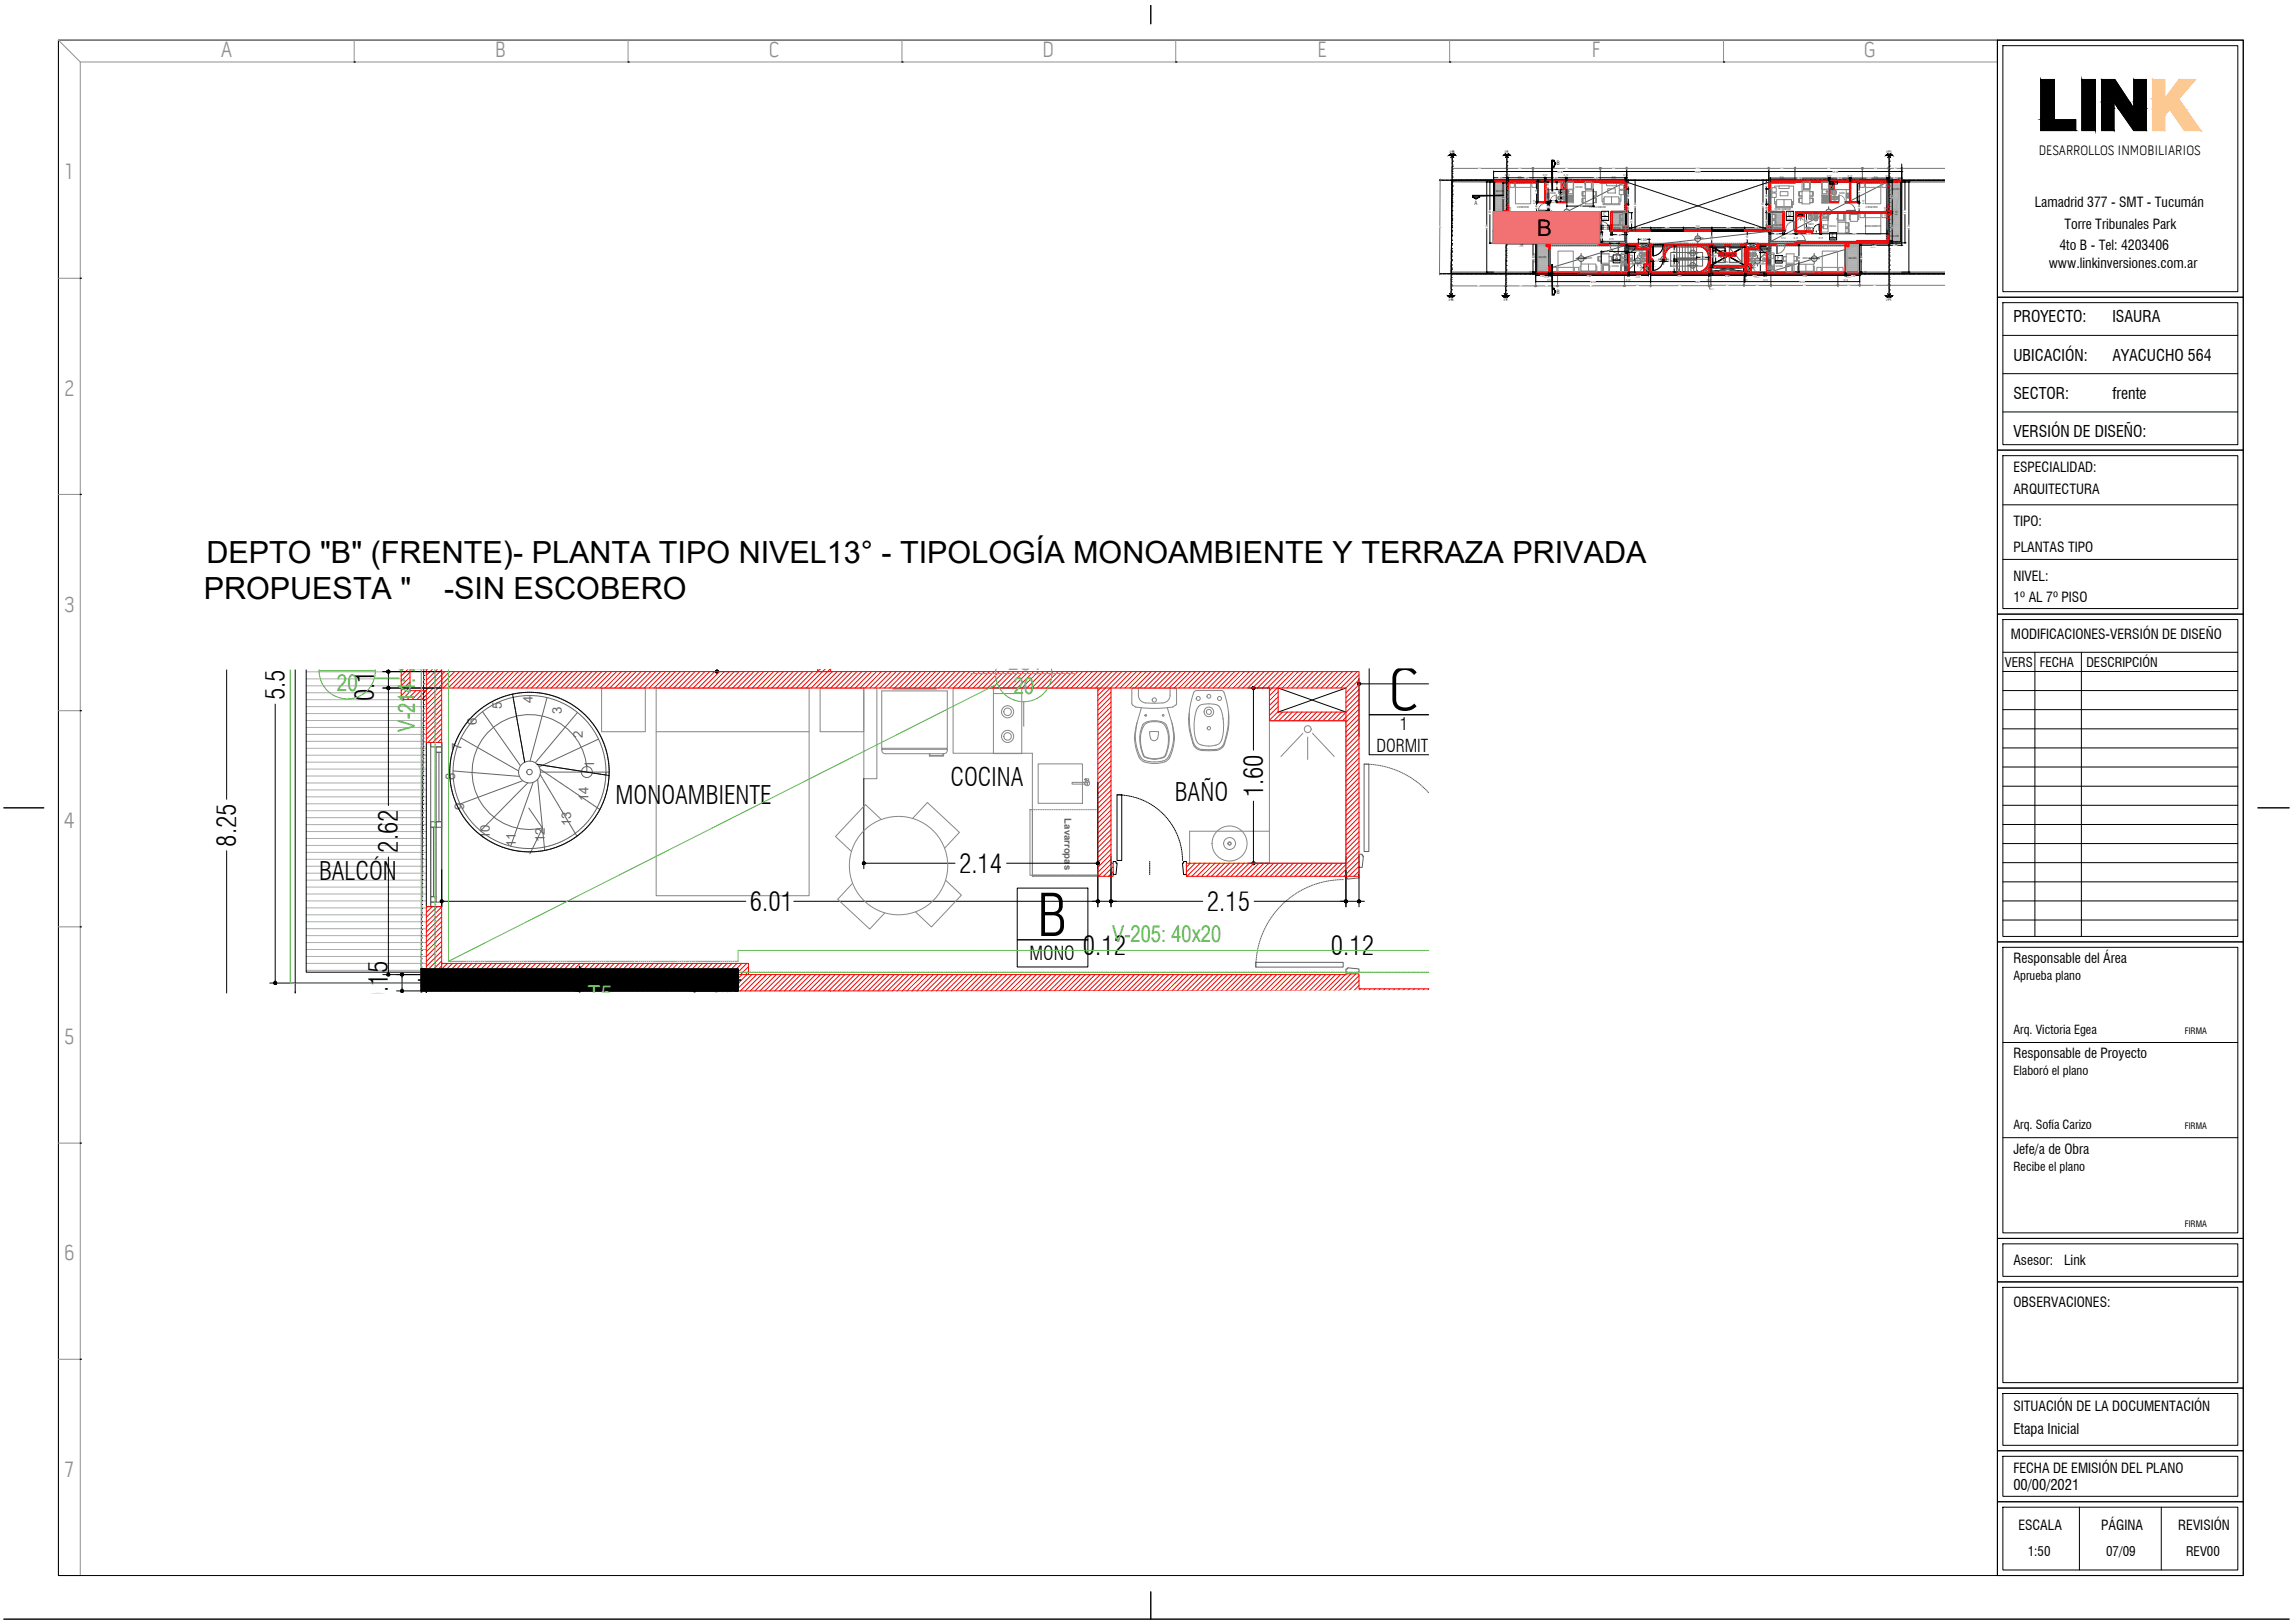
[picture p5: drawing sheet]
<svg xmlns="http://www.w3.org/2000/svg" width="420mm" height="297mm" viewBox="0 0 420 297" stroke-linecap="round" stroke-linejoin="round" font-family="sans-serif">
<defs><g id="words">
<g font-size="11.6">
<text x="254.2" y="130">C</text>
<text x="189.6" y="171.3">B</text>
</g>
<g font-size="5.6">
<text x="37.8" y="103">DEPTO &quot;B&quot; (FRENTE)- PLANTA TIPO NIVEL13° - TIPOLOGÍA MONOAMBIENTE Y TERRAZA PRIVADA</text>
<text x="37.3" y="109.7">PROPUESTA &quot;</text>
<text x="81.3" y="109.7">-SIN ESCOBERO</text>
</g>
<g font-size="4.8">
<text x="52.1" y="128.1" transform="rotate(-90 52.1 128.1)">5.57</text>
<text x="68.5" y="128.4" transform="rotate(-90 68.5 128.4)">0.15</text>
<text x="231.3" y="145.9" transform="rotate(-90 231.3 145.9)">1.60</text>
<text x="43.3" y="154.9" transform="rotate(-90 43.3 154.9)">8.25</text>
<text x="72.9" y="156.1" transform="rotate(-90 72.9 156.1)">2.62</text>
<text x="175.6" y="159.8">2.14</text>
<text x="137.3" y="166.7">6.01</text>
<text x="220.9" y="166.7">2.15</text>
<text x="198.3" y="174.8">0.12</text>
<text x="243.7" y="174.8">0.12</text>
<text x="71" y="183.8" transform="rotate(-90 71 183.8)">0.15</text>
</g>
<g font-size="4.6">
<text x="174" y="143.8">COCINA</text>
<text x="112.7" y="147.2">MONOAMBIENTE</text>
<text x="215.1" y="146.6">BAÑO</text>
<text x="58.4" y="161">BALCÓN</text>
</g>
<g font-size="4.3" fill="#58ba48">
<text x="184.5" y="122.6">LC1</text>
<text x="61.7" y="126.5">20</text>
<text x="185.6" y="127.1">20</text>
<text x="76" y="133.9" transform="rotate(-90 76 133.9)">V-214: 20x50</text>
<text x="203.6" y="172.4">V-205: 40x20</text>
<text x="107.5" y="183.5">T5</text>
</g>
<text font-size="4.2" x="281.4" y="43.1">B</text>
<g font-size="4.1" fill="#8f8f8f">
<text x="40.4" y="10.5">A</text>
<text x="90.6" y="10.5">B</text>
<text x="140.8" y="10.5">C</text>
<text x="190.8" y="10.5">D</text>
<text x="241.1" y="10.5">E</text>
<text x="291.3" y="10.5">F</text>
<text x="341.2" y="10.5">G</text>
<text x="11.9" y="32.8">1</text>
<text x="11.8" y="72.4">2</text>
<text x="11.7" y="112">3</text>
<text x="11.8" y="151.5">4</text>
<text x="11.7" y="191.1">5</text>
<text x="11.7" y="230.7">6</text>
<text x="11.9" y="270.2">7</text>
</g>
<text font-size="3.5" x="188.5" y="175.7">MONO</text>
<g font-size="3.2">
<text x="252" y="137.6">DORMIT</text>
<text x="256.3" y="133.6">1</text>
</g>
<g font-size="2.9">
<text x="368.6" y="59">PROYECTO:</text>
<text x="386.7" y="59">ISAURA</text>
<text x="368.6" y="66">UBICACIÓN:</text>
<text x="386.7" y="66">AYACUCHO 564</text>
<text x="368.6" y="73">SECTOR:</text>
<text x="386.7" y="73">frente</text>
<text x="368.6" y="80">VERSIÓN DE DISEÑO:</text>
</g>
<g font-size="2.7">
<text x="368.6" y="262.4">Etapa Inicial</text>
<text x="368.6" y="272.7">00/00/2021</text>
</g>
<g font-size="2.5">
<text x="373.3" y="28.3">DESARROLLOS INMOBILIARIOS</text>
<text x="372.5" y="38">Lamadrid 377 - SMT - Tucumán</text>
<text x="377.9" y="41.8">Torre Tribunales Park</text>
<text x="377" y="45.7">4to B - Tel: 4203406</text>
<text x="375.1" y="49.1">www.linkinversiones.com.ar</text>
<text x="368.6" y="86.3">ESPECIALIDAD:</text>
<text x="368.6" y="90.4">ARQUITECTURA</text>
<text x="368.6" y="101.1">PLANTAS TIPO</text>
<text x="368.6" y="96.3">TIPO:</text>
<text x="368.6" y="106.3">NIVEL:</text>
<text x="368.6" y="110.1">1º AL 7º PISO</text>
<text x="368.1" y="117">MODIFICACIONES-VERSIÓN DE DISEÑO</text>
<text x="368.6" y="176.3">Responsable del Área</text>
<text x="368.6" y="193.7">Responsable de Proyecto</text>
<text x="368.6" y="211.1">Jefe/a de Obra</text>
<text x="368.6" y="231.6">Asesor:</text>
<text x="377.9" y="231.6">Link</text>
<text x="368.6" y="239.2">OBSERVACIONES:</text>
<text x="368.6" y="258.3">SITUACIÓN DE LA DOCUMENTACIÓN</text>
<text x="368.6" y="269.5">FECHA DE EMISIÓN DEL PLANO</text>
<text x="369.5" y="280">ESCALA</text>
<text x="384.7" y="280">PÁGINA</text>
<text x="398.8" y="280">REVISIÓN</text>
</g>
<g font-size="2.4">
<text x="367.1" y="122">VERS</text>
<text x="373.5" y="122">FECHA</text>
<text x="382" y="122">DESCRIPCIÓN</text>
<text x="371.2" y="284.8">1:50</text>
<text x="385.6" y="284.8">07/09</text>
<text x="400.2" y="284.8">REV00</text>
</g>
<g font-size="2.4" fill="#636466">
<text x="91.8" y="129.7" transform="rotate(-90 91.8 129.7)">5</text>
<text x="97.5" y="128.7" transform="rotate(-90 97.5 128.7)">4</text>
<text x="102.9" y="130.7" transform="rotate(-90 102.9 130.7)">3</text>
<text x="84.5" y="137.2" transform="rotate(-90 84.5 137.2)">7</text>
<text x="87.3" y="132.7" transform="rotate(-90 87.3 132.7)">6</text>
<text x="106.7" y="135" transform="rotate(-90 106.7 135)">2</text>
<text x="83.3" y="142.7" transform="rotate(-90 83.3 142.7)">8</text>
<text x="108.8" y="140.6" transform="rotate(-90 108.8 140.6)">1</text>
<text x="84.9" y="148.2" transform="rotate(-90 84.9 148.2)">9</text>
<text x="107.7" y="146.6" transform="rotate(-90 107.7 146.6)">14</text>
<text x="89.7" y="153.6" transform="rotate(-90 89.7 153.6)">10</text>
<text x="94.5" y="155" transform="rotate(-90 94.5 155)">11</text>
<text x="99.7" y="154.2" transform="rotate(-90 99.7 154.2)">12</text>
<text x="104.6" y="151.2" transform="rotate(-90 104.6 151.2)">13</text>
</g>
<g font-size="2.3">
<text x="368.6" y="179.4">Aprueba plano</text>
<text x="368.6" y="189.2">Arq. Victoria Egea</text>
<text x="368.6" y="196.8">Elaboró el plano</text>
<text x="368.6" y="206.6">Arq. Sofía Carizo</text>
<text x="368.6" y="214.2">Recibe el plano</text>
</g>
<text font-size="1.8" fill="#616161" x="194.9" y="149.8" transform="rotate(90 194.9 149.8)">Lavarropas</text>
<g font-size="1.6">
<text x="400" y="189.2">FIRMA</text>
<text x="400" y="206.6">FIRMA</text>
<text x="400" y="224.5">FIRMA</text>
</g>
<g font-size="1.2">
<text x="293.5" y="39.5">C</text>
<text x="327.4" y="39.6">D</text>
<text x="295.7" y="47.5">A</text>
<text x="325.4" y="47.7">F</text>
<text x="335.3" y="43.5">E</text>
</g>
<g font-size="1.1">
<text x="285" y="30.3">B</text>
<text x="270" y="37.5">A</text>
<text x="285" y="53.8">B</text>
</g>
<text font-size=".7" x="300.4" y="44">1.00</text>
<g font-size=".6">
<text x="265.5" y="28">L.M.</text>
<text x="275.5" y="28">L.E.</text>
<text x="345.4" y="28">L.F.I.</text>
<text x="314.8" y="46.8">ASCENSORES</text>
<text x="265.3" y="55.1">L.M.</text>
<text x="275.3" y="55.1">L.E.</text>
<text x="345.3" y="55.1">L.F.I.</text>
</g>
<g font-size=".5">
<text x="273.9" y="35.1">BALCÓN</text>
<text x="274.2" y="32.7">1.20</text>
<text x="275.6" y="32.3">0.14</text>
<text x="279" y="32.7">3.32</text>
<text x="281.5" y="35.5" transform="rotate(-90 281.5 35.5)">1.79</text>
<text x="282.1" y="33.5" transform="rotate(-90 282.1 33.5)">0.15</text>
<text x="282.5" y="32.3">0.12</text>
<text x="283.6" y="34.4" transform="rotate(-90 283.6 34.4)">1.79</text>
<text x="283.9" y="35.5">BAÑO</text>
<text x="284.4" y="32.7">1.80</text>
<text x="285.1" y="31.6">12.18</text>
<text x="286.3" y="32.3">0.12</text>
<text x="288.4" y="34.4">COCINA</text>
<text x="291.8" y="32.7">5.33</text>
<text x="297.3" y="32.3">0.14</text>
<text x="298.3" y="34.2" transform="rotate(-90 298.3 34.2)">0.79</text>
<text x="310.3" y="31.6">13.00</text>
<text x="323.6" y="34.2" transform="rotate(-90 323.6 34.2)">0.79</text>
<text x="329" y="32.8">5.33</text>
<text x="334.5" y="32.3">0.12</text>
<text x="335.5" y="31.6">12.18</text>
<text x="336.4" y="32.8">1.80</text>
<text x="336.8" y="35.5">BAÑO</text>
<text x="338.3" y="32.3">0.12</text>
<text x="340.5" y="35.6" transform="rotate(-90 340.5 35.6)">1.69</text>
<text x="341.8" y="32.8">3.32</text>
<text x="345.2" y="32.3">0.14</text>
<text x="346.4" y="34.8">BALCÓN</text>
<text x="346.6" y="32.8">1.20</text>
<text x="347.4" y="33.5" transform="rotate(-90 347.4 33.5)">0.14</text>
<text x="272.4" y="42" transform="rotate(-90 272.4 42)">8.25</text>
<text x="272.9" y="39.3" transform="rotate(-90 272.9 39.3)">5.60</text>
<text x="274.9" y="39.3" transform="rotate(-90 274.9 39.3)">0.15</text>
<text x="275.4" y="36.5" transform="rotate(-90 275.4 36.5)">2.62</text>
<text x="277.8" y="38.1">DORMITORIO</text>
<text x="281" y="39.3" transform="rotate(-90 281 39.3)">0.15</text>
<text x="281.1" y="37.4" transform="rotate(-90 281.1 37.4)">0.12</text>
<text x="281.5" y="38.3" transform="rotate(-90 281.5 38.3)">0.81</text>
<text x="288.9" y="37.9">2.42</text>
<text x="291" y="38.1">ESTAR COMEDOR</text>
<text x="295.2" y="42">INTERNO</text>
<text x="295.3" y="41.4">BALCÓN</text>
<text x="298.3" y="38.5" transform="rotate(-90 298.3 38.5)">0.77</text>
<text x="298.3" y="36.4" transform="rotate(-90 298.3 36.4)">1.40</text>
<text x="298.9" y="40.9" transform="rotate(-90 298.9 40.9)">1.58</text>
<text x="299.5" y="37.9" transform="rotate(-90 299.5 37.9)">4.54</text>
<text x="299.6" y="41.8">2.20</text>
<text x="304.8" y="41.8">3.00</text>
<text x="310.4" y="41.8">2.60</text>
<text x="316" y="41.8">3.00</text>
<text x="321.2" y="41.8">2.20</text>
<text x="322.9" y="37.9" transform="rotate(-90 322.9 37.9)">4.52</text>
<text x="323.6" y="40.9" transform="rotate(-90 323.6 40.9)">1.58</text>
<text x="323.6" y="38.5" transform="rotate(-90 323.6 38.5)">0.77</text>
<text x="323.6" y="36.4" transform="rotate(-90 323.6 36.4)">1.40</text>
<text x="324.8" y="42">INTERNO</text>
<text x="324.9" y="38.5">ESTAR COMEDOR</text>
<text x="324.9" y="41.4">BALCÓN</text>
<text x="330.9" y="41" transform="rotate(-90 330.9 41)">1.60</text>
<text x="331.1" y="41.1">BAÑO</text>
<text x="334.9" y="41.5">COCINA</text>
<text x="340.5" y="38.3" transform="rotate(-90 340.5 38.3)">0.81</text>
<text x="341.3" y="37.4" transform="rotate(-90 341.3 37.4)">0.12</text>
<text x="341.5" y="41.6">MONOAMBIENTE</text>
<text x="341.6" y="38.1">DORMITORIO</text>
<text x="346.6" y="41.9" transform="rotate(-90 346.6 41.9)">2.50</text>
<text x="346.6" y="36.4" transform="rotate(-90 346.6 36.4)">2.67</text>
<text x="347.4" y="39.3" transform="rotate(-90 347.4 39.3)">0.15</text>
<text x="348.9" y="39.3" transform="rotate(-90 348.9 39.3)">5.57</text>
<text x="349.7" y="42" transform="rotate(-90 349.7 42)">8.25</text>
<text x="280.8" y="47.6" transform="rotate(-90 280.8 47.6)">2.61</text>
<text x="281.7" y="47.2">BALCÓN</text>
<text x="281.8" y="43.1">6.01</text>
<text x="288.7" y="47.4">MONOAMBIENTE</text>
<text x="293.8" y="46.2">2.42</text>
<text x="294.6" y="43.9">0.15</text>
<text x="296" y="43.1">1.40</text>
<text x="306.7" y="46.6" transform="rotate(-90 306.7 46.6)">1.20</text>
<text x="310.6" y="43.7">PALIER</text>
<text x="311.3" y="47.3">1.10</text>
<text x="313.5" y="44" transform="rotate(-90 313.5 44)">1.20</text>
<text x="313.7" y="47.2" transform="rotate(-90 313.7 47.2)">1.80</text>
<text x="314.3" y="47.1" transform="rotate(-90 314.3 47.1)">1.30</text>
<text x="314.3" y="46.1">1.10</text>
<text x="315.9" y="45.4">3.20</text>
<text x="320" y="43.9" transform="rotate(-90 320 43.9)">1.10</text>
<text x="322.4" y="45.9" transform="rotate(-90 322.4 45.9)">0.69</text>
<text x="324.8" y="42.9">1.20</text>
<text x="326.1" y="43.8">0.14</text>
<text x="327.3" y="42.9">1.00</text>
<text x="328.4" y="43.8">0.12</text>
<text x="329.5" y="47.7" transform="rotate(-90 329.5 47.7)">2.48</text>
<text x="330" y="47.4">MONOAMBIENTE</text>
<text x="330.7" y="42.9">2.15</text>
<text x="333" y="43.8">0.12</text>
<text x="338.5" y="47.5">BALCÓN</text>
<text x="339.1" y="42.9">6.01</text>
<text x="340.9" y="47.6" transform="rotate(-90 340.9 47.6)">2.61</text>
<text x="342.7" y="45.1">2.65</text>
<text x="346.3" y="43.3">BALCÓN</text>
<text x="346.6" y="45.1">1.20</text>
<text x="347.4" y="44.8" transform="rotate(-90 347.4 44.8)">0.15</text>
<text x="280.4" y="50.4" transform="rotate(-90 280.4 50.4)">0.15</text>
<text x="281.9" y="50.6">1.20</text>
<text x="283.3" y="51.4">0.14</text>
<text x="290.5" y="50.6">7.09</text>
<text x="291.2" y="51.7">10.52</text>
<text x="295.1" y="48.9">COCINA</text>
<text x="297.7" y="51.4">0.12</text>
<text x="299.4" y="48.4" transform="rotate(-90 299.4 48.4)">1.79</text>
<text x="299.6" y="50.6">1.77</text>
<text x="299.7" y="48.3">BAÑO</text>
<text x="302.9" y="48">1.17</text>
<text x="305.5" y="48">1.10</text>
<text x="306.7" y="49.1" transform="rotate(-90 306.7 49.1)">1.10</text>
<text x="307.1" y="50.6">5.31</text>
<text x="310.4" y="51.7">8.62</text>
<text x="312.5" y="51.4">0.12</text>
<text x="313.7" y="49.9" transform="rotate(-90 313.7 49.9)">0.60</text>
<text x="315.8" y="50.6">3.19</text>
<text x="319.2" y="51.4">0.11</text>
<text x="320.5" y="48.3">BAÑO</text>
<text x="320.9" y="50.6">1.60</text>
<text x="322.4" y="48.4" transform="rotate(-90 322.4 48.4)">1.79</text>
<text x="322.8" y="51.4">0.13</text>
<text x="325.1" y="48.9">COCINA</text>
<text x="329.4" y="51.7">10.52</text>
<text x="330" y="50.6">7.34</text>
<text x="337.5" y="51.4">0.14</text>
<text x="338.9" y="50.6">1.20</text>
<text x="341.7" y="50.4" transform="rotate(-90 341.7 50.4)">0.15</text>
</g>
<g font-size=".4" fill="#787878">
<text x="270.5" y="31">5.00</text>
<text x="277.9" y="31">2.40</text>
<text x="286.5" y="31">6.18</text>
<text x="295.1" y="31">2.40</text>
<text x="310.4" y="31">13.00</text>
<text x="325.9" y="31">2.40</text>
<text x="334.5" y="31">6.17</text>
<text x="343" y="31">2.40</text>
<text x="346.6" y="31">1.20</text>
<text x="263.3" y="41.7">8.56</text>
<text x="270.4" y="52.5">5.00</text>
<text x="278.1" y="52.5">2.72</text>
<text x="282.8" y="52.5">2.00</text>
<text x="290.9" y="52.5">6.13</text>
<text x="299.5" y="52.4">2.39</text>
<text x="307.2" y="52.4">5.31</text>
<text x="313.1" y="53">0.20</text>
<text x="315.9" y="52.4">3.04</text>
<text x="321.4" y="52.4">2.46</text>
<text x="330" y="52.4">6.13</text>
<text x="338.1" y="52.4">2.00</text>
<text x="342.8" y="52.4">2.70</text>
</g>
<g font-size=".4">
<text x="277.9" y="32.5">T11</text>
<text x="295.1" y="32.5">T12</text>
<text x="325.9" y="32.5">T13</text>
<text x="343.1" y="32.6">T14</text>
<text x="296.3" y="41.9">C1</text>
<text x="310.5" y="41.6">T10</text>
<text x="324.8" y="41.8">C1</text>
<text x="278.3" y="45">T8</text>
<text x="342.6" y="45">T9</text>
<text x="282.9" y="50.7">T1</text>
<text x="299.6" y="50.6">T2</text>
<text x="302.5" y="48.5">T3</text>
<text x="313.4" y="49.3">T4</text>
<text x="316" y="48.2">T5</text>
<text x="318.6" y="49.3">T4</text>
<text x="321.5" y="50.6">T6</text>
<text x="338.1" y="50.6">T7</text>
</g>
<g font-size=".4" fill="#10337f">
<text x="285.8" y="32.9">V-301: 20x50</text>
<text x="333.8" y="32.9">V-302: 20x50</text>
<text x="276.6" y="39.9" transform="rotate(-90 276.6 39.9)">V-314: 20x50</text>
<text x="298.2" y="38.7" transform="rotate(-90 298.2 38.7)">V-317: 20x50</text>
<text x="302.2" y="41.9">V-303: 20x50</text>
<text x="317.4" y="41.9">V-304: 20x50</text>
<text x="323.7" y="38.7" transform="rotate(-90 323.7 38.7)">V-319: 20x50</text>
<text x="345.3" y="39.9" transform="rotate(-90 345.3 39.9)">V-321: 20x50</text>
<text x="288.6" y="44.7">V-305: 40x20</text>
<text x="298.9" y="46.1">V-308: 20x50</text>
<text x="307.1" y="44.7">V-307: 20x50</text>
<text x="315.5" y="45.4">VA1:15x40</text>
<text x="320.8" y="46.1">V-309: 20x50</text>
<text x="331" y="44.7">V-306: 40x20</text>
<text x="281.1" y="48.2" transform="rotate(-90 281.1 48.2)">V-315: 20x50</text>
<text x="290.3" y="50.5">V-310: 20x50</text>
<text x="297.3" y="48.9" transform="rotate(-90 297.3 48.9)">V-316: 20x50</text>
<text x="306.5" y="50.5">V-311: 20x50</text>
<text x="315.2" y="50.5">V-312: 20x50</text>
<text x="323.7" y="48.9" transform="rotate(-90 323.7 48.9)">V-318: 20x50</text>
<text x="329.3" y="50.5">V-313: 20x50</text>
<text x="340.9" y="48.2" transform="rotate(-90 340.9 48.2)">V-320: 20x50</text>
</g>
<g font-size=".4" fill="#4f5b63">
<text x="274.3" y="38.7">LB1</text>
<text x="274.4" y="39.1">15</text>
<text x="286.5" y="38.7">LC1</text>
<text x="286.6" y="39.2">20</text>
<text x="334.5" y="38.7">LC1</text>
<text x="334.6" y="39.2">20</text>
<text x="346.7" y="38.7">LB1</text>
<text x="346.8" y="39.2">15</text>
<text x="289.2" y="47.3">LC1</text>
<text x="289.3" y="47.7">20</text>
<text x="299.5" y="47.7">LM1</text>
<text x="304.3" y="47.4">LE1</text>
<text x="304.4" y="47.8">15</text>
<text x="309.6" y="46.2">LE1</text>
<text x="309.7" y="46.7">15</text>
<text x="310.5" y="43.6">LM1</text>
<text x="310.6" y="44.1">20</text>
<text x="321.4" y="47.7">LM1</text>
<text x="331.8" y="47.3">LC1</text>
<text x="331.9" y="47.7">20</text>
<text x="299.6" y="48.1">20</text>
<text x="309.6" y="48.5">LE1</text>
<text x="309.7" y="49">15</text>
<text x="321.5" y="48.1">20</text>
</g>
<g font-size=".3" fill="#787878">
<text x="277.8" y="32.8">(240x20)</text>
<text x="295" y="32.9">(240x20)</text>
<text x="325.8" y="32.8">(240x20)</text>
<text x="343" y="32.9">(240x20)</text>
<text x="310.4" y="41.9">(240x20)</text>
<text x="278.1" y="45.3">(285x20)</text>
<text x="296.1" y="42.2">(50x50)</text>
<text x="301.8" y="47.7" transform="rotate(-90 301.8 47.7)">e:15cm</text>
<text x="313.3" y="47.4" transform="rotate(-90 313.3 47.4)">e:15cm</text>
<text x="319.3" y="47.1" transform="rotate(-90 319.3 47.1)">e:15cm</text>
<text x="324.6" y="42.1">(50x50)</text>
<text x="342.4" y="45.3">(285x20)</text>
<text x="282.7" y="50.9">(200x20)</text>
<text x="299.4" y="50.9">(240x20)</text>
<text x="302.2" y="48.8">(247x15)</text>
<text x="313.3" y="49.6">e:20cm</text>
<text x="315.9" y="48.5">e:15cm</text>
<text x="318.4" y="49.6">e:20cm</text>
<text x="321.2" y="50.9">(245x20)</text>
<text x="337.9" y="50.9">(200x20)</text>
</g>
<g font-size=".3">
<text x="285.1" y="34.2" transform="rotate(-90 285.1 34.2)">0.70</text>
<text x="285.5" y="35.2" transform="rotate(-90 285.5 35.2)">0.27</text>
<text x="285.8" y="35.9" transform="rotate(-90 285.8 35.9)">0.50</text>
<text x="283.4" y="38.1" transform="rotate(-90 283.4 38.1)">0.70</text>
<text x="283.6" y="38.1" transform="rotate(-90 283.6 38.1)">0.75</text>
<text x="283.8" y="38.1" transform="rotate(-90 283.8 38.1)">0.81</text>
<text x="284.1" y="38.9" transform="rotate(-90 284.1 38.9)">0.06</text>
<text x="284.2" y="37.1">0.65</text>
<text x="284.2" y="36.8">0.59</text>
<text x="285.8" y="36.8" transform="rotate(-90 285.8 36.8)">0.32</text>
<text x="293.3" y="40.3">DORMIT</text>
<text x="293.7" y="41.7">0.85</text>
<text x="293.7" y="41.3">1.00</text>
<text x="293.8" y="39.9">1</text>
<text x="327.2" y="40.3">DORMIT</text>
<text x="327.6" y="39.9">1</text>
<text x="292.7" y="43.6" transform="rotate(-90 292.7 43.6)">0.79</text>
<text x="293.2" y="43.6" transform="rotate(-90 293.2 43.6)">0.85</text>
<text x="293.3" y="42.7" transform="rotate(-90 293.3 42.7)">0.02</text>
<text x="293.5" y="43.6" transform="rotate(-90 293.5 43.6)">0.90</text>
<text x="293.7" y="42">0.79</text>
<text x="293.7" y="44.5" transform="rotate(-90 293.7 44.5)">0.02</text>
<text x="295.3" y="44.6">0.85</text>
<text x="295.6" y="48">MONO</text>
<text x="297.8" y="45.8" transform="rotate(-90 297.8 45.8)">0.73</text>
<text x="298" y="45.8" transform="rotate(-90 298 45.8)">0.65</text>
<text x="298.2" y="45.8" transform="rotate(-90 298.2 45.8)">0.60</text>
<text x="306.6" y="45.4">16</text>
<text x="307.2" y="45.4">15</text>
<text x="307.7" y="45.4">14</text>
<text x="308.2" y="45.4">13</text>
<text x="308.7" y="45.4">12</text>
<text x="309.3" y="45.4">11</text>
<text x="309.8" y="45.4">10</text>
<text x="310.4" y="45.4">9</text>
<text x="335.2" y="43.9">MONO</text>
<text x="307" y="49.8">1</text>
<text x="307.5" y="49.8">2</text>
<text x="308" y="49.8">3</text>
<text x="308.5" y="49.8">4</text>
<text x="309" y="49.8">5</text>
<text x="309.6" y="49.8">6</text>
<text x="310.1" y="49.8">7</text>
<text x="310.6" y="49.8">8</text>
<text x="325.3" y="48.1">MONO</text>
</g>
</g></defs>
<!-- layer: ARQ- EQUIPAMIENTO -->
<g fill="none" stroke="#878787" stroke-width=".18">
<path d="M273.4 38.7h19.5v5.9h-19.6zM276.3 39h.8v.8h-.8zM276.4 33.5h.8v.8h-.8zM277.3 39h2.8v3.8h-2.8zM277.3 39.8h2.8M277.4 33.5h2.8v3.8h-2.8zM277.4 34.3h2.8M280.3 39h.8v.8h-.8zM280.4 33.5h.8v.8h-.8zM281.5 39.3h1.4v1.2h-1.4zM283 33.3h2.8v1.4h-2.8zM283 34.7h3.6"/>
<path d="M283.1 35.3h.5v.9h-.5zM283.3 36.1h-.1v-.7h.4v.7h-.2M283.3 36.1l.1-.2-.1 .3M283.3 36.1h.1M283.4 35.9v.3M283.4 36v.1M283.6 34.7v2.2M283.7 39v3.7h1.4v-2h-1.4M283.7 36.9h.1M283.8 36.9l-.1 .2M283.8 36.7v.2M283.9 36.4v.1"/>
<path d="M283.9 39v1.4h1.2v.3M284 39.3v.8M284.1 36.1l-.1 .1M284.3 35.9l-.1 .1M284.6 35.8h-.1M284.9 35.7l.1 1.2zM285 35.7h-.2M285.1 36.9v.2M285.1 39.1v1.2M285.1 39.1h-1v1.2h1M285.2 39.1v1.1v-.2M285.2 40v.3"/>
<path d="M285.2 40h.1M285.2 36.2l.1 .3M285.3 36.2l.1 .2M285.3 36l-.1 .2M285.3 35.9l-.1 .3M285.3 36.5h.1M285.4 36.5h.6M285.4 36l-.1 .2M285.4 36h-.1M285.4 35.2v.1M285.4 35.1v.1M285.4 35.1v.2"/>
<path d="M285.4 35.2h.1M285.4 35.3h.1M285.4 35.4l.1 .1M285.4 35.1h.1M285.5 35.5h.1M285.5 35l-.1 .1M285.5 34.9h.1M285.5 35h.6l.1 .4-.6 .1zM285.5 35.5l.5 .1M285.5 35.5l.6 .1M285.6 36l.4 .1M285.6 36h-.2h.5"/>
<path d="M285.7 36.3h.1M285.7 36.2h.1M285.7 35.9h.3M285.7 36.2v.1M285.7 35.9l-.3 .1M285.7 35.9l.5 .1M285.8 36.2h.1M285.8 36.3h.1M285.8 36.1h-.1M285.8 36.2v.1h-.1M285.9 36.4h-.5l.2 .1M285.9 34.9h-.4"/>
<path d="M286 36h.1M286 34.9h.1M286 36.4v.1M286 36.3v-.1v.2M286 36.1v.1v-.1M286 34.9h-.5M286 36.4h.1M286 36.3l-.4 .2M286 34.9l.5 .1v.5M286 33.3l.6 1.2M286.1 34.9h-.1M286.1 36.1h.1"/>
<path d="M286.1 36.4h.1M286.2 36.5l-.2 .1M286.3 36.6h.1M286.3 36.5v.1M286.3 35.9v.7M286.3 35.9h.1M286.3 35.8v.1M286.3 36.6h.3M286.3 35.8h.3M286.5 35.4l-.5 .2M286.6 35.8h.1M286.6 35.9a.3 .3 0 0 0-.3 .3 .3 .3 0 0 0 .3 .3"/>
<path d="M286.6 35.9v.7M286.6 33.3l-.6 1.2M286.6 36.6h.1M286.9 36.8h.1M286.9 36.8h1.1v.3h-1.1zM286.9 33.3h1.1v2.4h-1.1zM286.9 35.8v1M286.9 33.4h.1M286.9 34.6h.1M286.9 39.1v1.2zM286.9 35.8h1.1M286.9 36.8h1.1"/>
<path d="M286.9 35.7v.1M286.9 39v3.5h1.2M286.9 39.1h.2M286.9 39.5h1.2v.5h-1.2zM287 35.8v1M287.1 35h.1M287 35.1h.3zM287 35h.1M287.1 35.1h.1M287.1 34.7h.8v.8h-.8zM287.2 36.3l-.1 .1 .1 .4h.7v-.5M287.2 35.8l-.1 .1 .1 .3h.7v-.4"/>
<path d="M287.2 35.9l.1 .1h-.2M287.2 36.5l.1 .1h-.2M287.2 33.4h.2M287.2 34.6h.2M287.3 36l-.1 .1M287.3 36.6l-.1 .1M287.3 39.1h.2M287.3 35.8v.1M287.3 36v.2M287.3 36.4v.1M287.3 36.6v.1M287.3 36l.1 .1"/>
<path d="M287.3 36.6l.1 .1M287.4 35.9l-.1 .1h.2M287.4 36.5l-.1 .1h.2M287.5 33.4h.2M287.5 34.6h.2M287.6 35.9l.1 .1h-.1M287.6 36.1l.1-.1v.2M287.6 36.7l.1-.1v.1M287.6 36.5l.1 .1h-.1M287.6 39.1h.2M287.7 35.8v.1M287.7 36.4v.1"/>
<path d="M287.7 36l.1 .1M287.7 36.6l.1 .1M287.8 35.9v.1h.1M287.8 36.5v.1h.1M287.9 33.4h.1M287.9 34.6h.1M287.9 35.9v.2M287.9 36.4v.3M287.9 35.8l-.8 .1 .1 .3 .7-.1M287.9 36.4h-.7l-.1 .3h.8M287.9 39.1h.2M288 35.8v1"/>
<path d="M288 39.5v.5M288 35.8v.1M288 36v.1M288 36.4v.1M288 36.6v.1M288 33.4l.1 1.2zM288.1 34.4v.1zM288.8 39.1v.2l.3 .1 .5-.1v-.2M288.8 39v.1M288.8 39h.8M288.8 39.9l.2 .5M288.9 39.7v.6"/>
<path d="M288.9 39.6l-.1 .3M288.9 39v.2M288.9 39.1l.1 .2M288.9 39.9l.1 .4M288.9 39.4v.2M288.9 39.9l.1-.2v.6M289 39.3h.3M289 39.5h.1M289.1 39.7l-.1 .1M289.1 39.8h.1M289.1 39.8v.1M289.1 39.9h.1"/>
<path d="M289.1 40h.1M289.2 39.6l-.1 .1M289.2 39.6l-.3 .1M289.2 39.6l.2 .1M289.2 39.6l.1 .1M289.2 39.9h.1M289.3 39.8v.1M289.3 39.7l.1 .1M289.3 39.5h.1M289.4 39.7h.1M289.4 39.7v.6zM289.4 39.4l.1 .2"/>
<path d="M289.5 39v.2M289.5 39.1l-.2 .2M289.5 39.6v.3M289.5 39.7v.3M289.5 40l-.1 .3M289.5 39.4h.1M289.5 39.9v.4M289.6 39v.1M289.8 35.1v.8M289.8 36.3v.8M289.8 39.6h.1M289.8 39.6l.1 .4"/>
<path d="M289.8 39.5v.1M289.8 39.6l.1 .5 .1 .1M289.9 39.1l-.1 .5M290.2 33.4v1.1M290.2 34.4l.1 .1M290.2 35.1h-.5v.8h.5M290.2 36.3h-.5v.8h.5M290.2 33.3h1.1v1.2h-1.1M290.3 33.3l-.1 .1M290.3 33.3v1.2M290.4 39.1l.1 .9M290.5 39.1h-.6"/>
<path d="M290.5 39.5l-.1 .5M291.3 39.6h1.4v2.6h-1.4zM291.5 33.3v1.4h-1.3v2.6h1.5v-2.4h-1.5M291.7 35.1h.6v.8h-.6M291.7 36.3h.6v.8h-.6M291.7 33.3v1.6M291.9 39.9l-.4 .4M292 39.9v.4M292.1 39.9l.4 .4M292.1 35.1v.8M292.1 36.3v.8M293.7 36h2.7v1.3h-2.7z"/>
<path d="M293.7 36.4h-.2v1.1h3.1v-1.1h-.2M294.1 33.5h-.8v3.4h.2M294.1 33.5h1.8v.5h-1.8zM294.3 34.5h1.4v.8h-1.4zM295 36v1.3M295.9 33.5h.9v.3M296.4 34.8h.9v.8h-.9zM296.4 33.8h.9v.8h-.9zM296.6 39.3v.8M296.8 35.6v1.2h-.2M296.8 34.6v.2M297.1 39.3h-.6v.8h.6"/>
<path d="M297.1 38.9h1v2.4h-1zM323.5 38.9h1v2.4h-1zM324.4 35.3h.8v.8h-.8zM324.4 34.4h.8v.8h-.8zM324.5 39.3h.6v.8h-.6M324.9 36.1v1.2h.2M324.9 35.2v.1M325 39.3v.8M325.3 36.5h2.7v1.3h-2.7zM325.3 36.9h-.2v1.1h3.1v-1.1h-.2M325.7 34.1h-.8v.3M325.7 34h1.8v.5h-1.8z"/>
<path d="M325.9 35.1h1.4v.7h-1.4zM326.6 36.5v1.3M327.5 34.1h.9v3.3h-.2M328.9 39.6h1.4v2.6h-1.4zM329.4 35.1v.8M329.4 36.3v.8M329.5 39.9l-.4 .4M329.6 39.9v.4M329.7 39.9l.4 .4M329.9 35.1h-.6v.8h.6M329.9 36.3h-.6v.8h.6M329.9 33.3v1.6"/>
<path d="M330.1 33.3v1.4h1.3v2.6h-1.5v-2.4h1.5M330.2 33.5v.8M330.2 33.3h1.2v1.2h-1.2zM331.2 39.1l-.1 .9v-.5M331.2 39.1h.5M331.3 33.3v1.2M331.4 35.1h.5v.8h-.5M331.4 36.3h.5v.8h-.5M331.4 33.4l.1 .3-.1-.3M331.7 39.1l.1 .5M331.8 39.8l-.1 .2M331.8 39.6l-.1 .4-.1 .2"/>
<path d="M331.8 39.5v.3M331.8 35.1v.8M331.8 36.3v.8M332 39.1v.2M332 39.3l.1 .1M332.1 39l-.1 .1M332.1 39h.7M332.1 39.9l.1 .4M332.1 40l.1 .3M332.1 39.4h.1M332.1 39.4h.7M332.1 39.7v.3"/>
<path d="M332.1 39.6v.3M332.2 39v.2M332.2 39.1l.1 .2M332.2 39.4l-.1 .2M332.2 39.7v.6zM332.3 39.3h.3M332.3 39.5h.1M332.3 39.7l-.1 .1M332.4 39.9h.1M332.4 40h.1M332.4 39.6l-.1 .1M332.4 39.6l-.2 .1"/>
<path d="M332.4 39.6l.3 .1M332.4 39.6l.2 .1M332.5 39.9h.1M332.5 39.8h-.1v.1M332.5 39.8h.1M332.5 39.8v.1M332.6 39.7l.1 .1M332.6 39.5h.1M332.7 39.7h.1M332.7 39.7l-.1 .6zM332.7 39.4v.2M332.7 39.1l-.1 .2"/>
<path d="M332.7 39v.2M332.7 39.6l.1 .3zM332.8 39.9l-.1 .4M332.8 39.4h.1M332.8 39h.1M332.9 39.1l-.1 .3M333.5 39.1h.2M333.5 34.4v.1zM333.5 33.4l.1 1.2zM333.6 37.1v-.3h1.1v.3h-1.1h1.1M333.6 33.3h1.1v2.4h-1.1zM333.6 33.4h.1"/>
<path d="M333.6 34.6h.1M333.6 35.8v1M333.6 39.5v.5M333.6 35.8v.1M333.6 36v.1M333.6 36.4v.1M333.6 36.6v.1M333.6 36.8h.1M333.6 35.8h1.2M333.6 36.8h1.1M333.6 35.7v.1M333.7 34.7h.8v.8h-.8z"/>
<path d="M333.8 36.3l-.1 .5 .8-.1M333.8 35.8l-.1 .4h.7l.1-.1M333.8 35.9v.1h-.1M333.8 36.5v.1h-.1M333.8 39.1h.2M333.8 36v.1M333.8 36.6v.1M333.9 35.8v.1M333.9 36.4v.1M333.9 33.4h.2M333.9 34.6h.2M333.9 36h.1"/>
<path d="M333.9 36.6h.1M334 35.9l-.1 .1M334 36.1l-.1-.1v.2M334 36.7l-.1-.1v.1M334 36.5l-.1 .1M334.1 39.1h.2M334.2 35.9l.1 .1h-.2M334.2 36.5l.1 .1h-.2M334.2 33.4h.2M334.2 34.6h.2M334.3 35.1h.3zM334.3 36l-.1 .1"/>
<path d="M334.3 36.6l-.1 .1M334.3 35.8v.1M334.3 36v.2M334.3 36.4v.1M334.3 36.6v.1M334.3 36l.1 .1M334.3 36.6l.1 .1M334.4 35.9l-.1 .1h.2M334.4 36.5l-.1 .1h.2M334.5 36.3v.1M334.5 35.8h.1M334.5 35.1h.1"/>
<path d="M334.5 39.1h.2M334.5 35.9v.2M334.5 36.4v.3M334.5 35h.1M334.5 35.8l-.8 .1 .1 .3 .7-.1M334.5 36.4h-.7l-.1 .3h.8M334.5 33.4h.2M334.5 34.6h.2M334.6 35.8v1M334.7 39.5h-1.2v.5h1.2M334.7 39.1v1.2zM334.7 35.8v1"/>
<path d="M334.7 39v3.5h-1.2M335 35.9l.3 .2M335 34.7h3.6M335 33.3l.6 1.2M335 35.8h.3M335 36.6h.1M335 35.8h.1M335 35.8v.8h.3M335.1 35v.5M335.1 35.4l.1 .1M335.1 35.5l.5 .1M335.2 34.9l-.1 .1"/>
<path d="M335.3 36.4l-.3 .1M335.3 35.8v.1M335.3 36.1v.3M335.3 36.6h.1M335.3 35.9h.1M335.3 35.9v.7M335.4 36.5l-.1 .1M335.4 35.1l.6-.1 .1 .4-.6 .1zM335.4 36.5l.2 .1M335.5 36.1h.1M335.5 36.4h.1M335.5 34.9h.2"/>
<path d="M335.6 35.9l-.2 .1M335.6 34.9h.1M335.6 34.9h.5M335.6 33.3l-.6 1.2M335.6 34.9l-.5 .1M335.6 36.2l.2 .3 .4-.1h-.5zM335.7 36h.5a.37 .37 0 0 0-.6 .2zM335.7 36.4v.1M335.7 34.9h.3M335.7 36h.1M335.8 33.3h2.8v1.4h-2.8zM335.8 36.2v.1h.1"/>
<path d="M335.8 36.2h.1M335.8 36.1h.1M335.9 36.2v.1M335.9 36.2h.1M335.9 36.3h.1M335.9 35.9h-.3l.7 .1M335.9 35.9l.4 .1M336 35.5l-.5 .1M336.1 35h.1M336.1 35.5l-.5 .1M336.1 35v.5M336.1 35l.1 .1"/>
<path d="M336.1 35.5h.1M336.2 35.2h.1M336.2 35.4l-.1 .1M336.2 35.3h.1M336.2 35.1v.2M336.2 35.1h.1M336.2 36l.1 .2M336.3 35.9v.1a.44 .44 0 0 1-.1 .6 .44 .44 0 0 1-.6-.1h.5l.2-.1M336.3 36h.1M336.3 36.2l-.1 .2M336.3 36l.1 .2M336.3 40l.1 .2v-1.1h1.1v1.2h-1"/>
<path d="M336.3 40h.1M336.4 36.2l-.1 .2M336.4 40l.1 .3M336.5 39.1v1.2M336.6 36.9v.2M336.6 35.7l.1 1.2zM336.6 35.7h.2M337 35.8h.1M337.3 35.9l.1 .1M337.5 36.1l.1 .2M337.6 39.3v.8M337.7 39v1.4h-1.2v.3"/>
<path d="M337.7 36.4v.2M337.8 36.9v.2M337.8 36.9h.1M337.8 36.7v.2M337.9 39v1.7M338 35.3h.5v.9h-.5zM338 34.7v2.2M338.2 36.1h.1M338.2 35.9l.1 .3M338.2 35.9v.3M338.2 35.9l.1 .2h.1v-.7h-.3v.7h.1v-.1M338.3 36.1h-.1"/>
<path d="M338.7 39.3h1.4v1.2h-1.4zM340.5 39h.8v.8h-.8zM340.5 33.5h.8v.8h-.8zM341.5 39h2.8v3.8h-2.8zM341.5 33.5h2.8v3.8h-2.8zM341.5 39.8h2.8M341.5 34.3h2.8M344.5 39h.8v.8h-.8zM344.5 33.5h.8v.8h-.8zM281.5 40.2h-.2v-1.1h1.7v1.1h-.1M283.2 40.8v.8M283.2 41.8v.8"/>
<path d="M283.7 41.8h-.6v.8h.6M283.7 40.8h-.6v.8h.6M284.2 48.9h.8v.8h-.8zM285.1 40.3h.1M285.2 46h2.8v3.7h-2.8zM285.2 48.9h2.8M286.9 40.2v.1zM286.9 40.3h.2M287 41.1h.9v.8h-.9zM287.3 40.3h.2M287.6 40.3h.2M287.7 41.5h.2z"/>
<path d="M287.9 41.5h.1M287.9 41.6h.1M287.9 40.3h.2M288.2 48.9h.8v.8h-.8zM288.9 40.3h.1M289 40.3h.4M289 40.4h.4M289.4 40.3h.1M289.4 48.3h2.8v1.3h-2.8zM289.4 48.7h-.1v1.1h3v-1.1h-.1M289.5 40.3l-.1 .1M289.9 40l.2 .1"/>
<path d="M290 40.2h.1M290.1 40.2h.1h-.1M290.2 40.2h.1M290.3 40.1l-.4-.1v-.5l.1-.2 .4 .1v.5l-.1 .2M290.3 40.2h-.1h.1M290.3 40.2h.1M290.4 40l-.1 .1M290.4 40l-.1 .2M290.8 48.3v1.3M291.3 41.7h-1.5v.5M292.7 46.9v.9M293.1 46.9h-.5v.9h.5"/>
<path d="M293.1 48.2h1.5M293.1 46.5v3.3M293.5 48.8v.8M293.5 48.6h1.2v1.1l-1.2 .1zM294.6 48.6v1.2M294.6 47h.6v.8h-.6M294.6 46.5v1.9h-1.2v1.4M294.7 48.6v.3M294.7 48.9h.1M295.1 47v.8M296.6 40.4v.8M296.7 48.6v.1z"/>
<path d="M296.7 48.5l.1 1.2zM296.8 48.3v-.5h1.2v.5h-1.2M296.8 49.7h.2M296.8 48.5h.2M296.9 46.6h.8v.7h-.8zM297.1 40.4h-.6v.8h.6M297.1 49.7h.2M297.1 48.5h.2M297.5 49.7h.1M297.5 48.5h.1M297.5 46.9h.3zM297.7 46.9h.1"/>
<path d="M297.8 46.9h.1M297.8 46.8h.1M297.8 49.7h.2M297.8 48.5h.2M297.9 47.8v.5M298 46.3h-1.2v3.5M298.2 48.3h2.7v1.4h-2.7M298.2 46.7h.6v1.6M299.9 44.5l2 .8M300.1 46.6v.2M300.1 46.8l.1 .1M300.1 46.4v.2"/>
<path d="M300.1 46.8h.1M300.2 46.3h.1M300.2 46.8h.1M300.2 46.8l.7 .1M300.2 46.8l.5 .1M300.2 46.4a.35 .35 0 0 1 .4-.1 .35 .35 0 0 1 .2 .3l-.1 .2h-.5M300.2 46.8h.6M300.2 49h.4M300.2 46.4v.4M300.3 48.5l.4 .4M300.3 47.5v.2zM300.3 47.6h.1"/>
<path d="M300.3 47.7l.1 .1M300.3 47.4v.1M300.3 47.7h.1M300.4 47.3l-.1 .1M300.4 47.4h.7v.4h-.7zM300.5 47.8v.1M300.5 46.2l-.3 .1M300.5 46.2l.4 .1M300.6 46.6h.1M300.6 46.5h.1M300.6 46.2h.1M300.6 46.5l-.1 .1"/>
<path d="M300.7 46.5v.2l-.2-.1M300.7 46.5h.1M300.7 46.2l.4 .2M300.7 49.1l-.4 .4M300.7 47.2l-.2 .1M300.7 47.9h.2M300.8 46.4h-.6M300.8 46.3v.1M300.8 46.4v.4M300.8 46.8h.1M300.8 46.9h-.1M300.9 47.9h.1"/>
<path d="M300.9 47.2h-.2M300.9 47.2l-.5 .1-.1 .1M300.9 47.2l.5 .1M301 46.4h.1M301 46.7h.1M301 47.2h-.1M301.1 46.8l-.3 .1M301.1 46.9v.1M301.1 48.5l.8 1.3M301.1 46.9h.1M301.1 46.2v.7M301.1 46.2h.1"/>
<path d="M301.2 47h.1M301.2 46.2h.2M301.2 47h.2M301.2 46.2h.1M301.3 46.3h.2M301.3 46.9h.2M301.3 46.3l-.1 .3 .1 .3M301.4 47.3v.6h-1h.3M301.4 47.8v.1M301.4 46.2h.1M301.5 47h-.1M301.5 46.2h.1"/>
<path d="M301.5 46.2v.8M301.9 48.5l-.8 1.3M301.9 44.5l-2 .8M319.7 48.5l.8 1.3M319.7 44.5l2 .8M320.2 46.3a.29 .29 0 0 1 .2 .3 .29 .29 0 0 1-.2 .3M320.2 46.2v.7M320.2 47h.1M320.2 46.2h.1M320.2 46.2h.2M320.2 47h.2M320.2 47.8v.1"/>
<path d="M320.2 47.3v.5M320.2 47.9h1M320.4 46.2h.1M320.4 47.4l.7-.1 .1 .4-.2 .2-.5-.1zM320.5 46.2h.1M320.5 46.9h.1M320.5 46.9v.1M320.5 46.2v.7M320.5 46.8h.9M320.5 48.5l-.8 1.3M320.6 47.2l.6 .1M320.6 46.4h.1"/>
<path d="M320.6 46.7h.1M320.7 47.2h.1M320.7 47.2l.5 .1M320.7 47.2l-.5 .1M320.8 46.9h.2M320.9 49.1l.4 .4M320.9 46.5v.2M321 46.2l-.2 .1M321 46.5h.1M321 46.7h.1M321 49h.4M321.1 46.2l-.6 .2"/>
<path d="M321.1 46.2l.3 .1M321.1 46.5v.1M321.1 46.2h-.1M321.1 46.6l-.1 .1M321.1 46.5h.1M321.1 46.6h.1M321.1 47.9h-.5M321.2 47.8v.1M321.2 47.3l.1 .2M321.2 47.8h.1M321.3 47.7l-.1 .1M321.3 47.7h.1"/>
<path d="M321.3 47.5v.2M321.3 47.6h.1M321.3 47.6v.1M321.3 47.5v.1M321.3 48.5l-.4 .4M321.4 46.4v.4M321.4 46.4l-.4-.1-.2 .2a.23 .23 0 0 0 0 .2 .23 .23 0 0 0 .2 .1h.4M321.4 46.4h-.6v.4M321.4 46.8h-.6M321.4 46.8l-.4 .1M321.4 46.3l.1 .1M321.4 46.3v.5"/>
<path d="M321.5 46.4l-.1 .5M321.7 44.5l-2 .8M323.4 48.3h-2.7v1.4h2.7M323.4 46.7h-.6v1.6M323.6 46.3h1.2v3.5M323.6 49.7h.2M323.6 48.5h.2M323.7 48.8v.5M323.8 46.8h.1M323.8 46.9h.3zM323.8 46.9h.1M323.9 46.6h.8v.7h-.8z"/>
<path d="M324 49.7h.1M324 48.5h.1M324.3 49.7h.1M324.3 48.5h.1M324.5 40.4h.6v.8h-.6M324.6 49.7h.2M324.6 48.5h.2M324.8 49.3h-1.2v-.5h1.2v.5M324.8 48.5l.1 1.2zM324.9 48.6v.1zM325 40.4v.8M326.5 47v.8"/>
<path d="M326.9 48.6v.3v-.3M327 48.6v1.2zM327 48.6h1.1v1.2h-1.1M327 47h-.6v.8h.6M327 48.2v.2h1.2v1.4M328.1 48.8v.8M328.5 48.2h-1.5v-1.7h1.5v3.3M328.5 46.9h.5v.9h-.5M328.9 46.9v.9M329.3 48.4h2.7v1.2h-2.7zM329.3 48.7h-.2v1.1h3.1v-1.1h-.2M330.3 41.7h1.5v.5"/>
<path d="M330.6 48.4v1.2M331.2 40l.1 .2M331.2 40l.1 .1M331.3 40.2h.1M331.3 40.2h.1h-.1M331.4 40.2h.1M331.6 40.1a.29 .29 0 0 1-.3-.1 .29 .29 0 0 1-.1-.3l.1-.4h.3l.1 .6-.1 .2M331.6 40.2h-.2h.2M331.7 40l-.1 .1M332.2 40.3l.1 .1M332.2 40.3h.1M332.2 40.3h.5"/>
<path d="M332.6 48.9h.8v.8h-.8zM332.7 40.3l-.4 .1M332.7 40.3h.1M332.7 40.3l-.5 .1M333.5 40.3h.2M333.6 46h2.8v3.7h-2.8zM333.6 48.9h2.8M333.7 41.6h.1M333.7 41.5h.2zM333.7 41.5h.1M333.7 41.1h.9v.8h-.9zM333.8 40.3h.2"/>
<path d="M334.1 40.3h.2M334.5 40.3h.2M334.7 40.2v.1zM336.5 40.7h1.4v2h-1.4zM336.6 48.9h.8v.8h-.8zM337.9 40.8h.6v.8h-.6M337.9 41.8h.6v.8h-.6M338.4 40.8v.8M338.4 41.8v.8M338.7 40.2h-.1v-1.1h1.7v1.1h-.2M110.1 125.9h8v8h-8zM120.1 125.9h28v38h-28z"/>
<path d="M120.1 133.9h28M150.1 125.9h8v8h-8zM158.1 125.9v16.6h2.4v-16.6M161.4 126.4h12v10.5h-12zM161.6 136.9v.2M163.5 126.1h7.9M163.5 125.9h7.9M170.1 137.9v.5h2.6v-.5M170.3 137.9v.4h2.3v-.4M172.8 137.9a.65 .65 0 0 0 .6-.8h-12v.2a.66 .66 0 0 0 .7 .6h10.7M173.3 136.9v.2M181.9 125.9h5.2v12h-5.2z"/>
<path d="M181.9 126.9h5.2M190.1 139.8h8.1v7.2h-8.1zM201 125.9h-26.5v12h14.5v22.5M207.2 126.2v2.5l.2 .3M207.3 126l-.1 .2M207.3 126l7.9-.1 .2 .3M207.4 129l.6 .4M207.7 135.1l.3 1.8 .6 1.8M207.9 135.1a5.6 5.6 0 0 0 1.4 4 5.2 5.2 0 0 0 4.3-.2l.2-.2M207.9 133.9l-.1 1.2M207.9 129.4a23.3 23.3 0 0 0 6.8 0M208.2 132.3l-.3 1.6"/>
<path d="M208.3 131.9l-.4 1.6-.2 1.6M208.4 125.9a2.32 2.32 0 0 0 .5 2.4l.4 .3a12.5 12.5 0 0 0 4 0 1.41 1.41 0 0 0 .9-1.4v-1.3M208.6 138.7a3.4 3.4 0 0 0 3.1 1 2.57 2.57 0 0 0 2.5-1M208.8 134.8a6 6 0 0 0 .8 3.7l.2 .1M209 129.5l-.7 2.4M209.2 132.7a6.8 6.8 0 0 0 .3 5.9l.2 .1M209.2 133.2l-.4 1.6M209.3 132.5l-.1 .2M209.3 132.5a3.4 3.4 0 0 1 4.2 .2M209.7 138.7a4.5 4.5 0 0 0 3.3 0M209.8 138.6a4.4 4.4 0 0 0 3.2 0M210.2 132.2l.3-.1a2.88 2.88 0 0 1 2.8 .8l.3 .7 .3 1.2"/>
<path d="M210.2 132.2a1.53 1.53 0 0 0-1 1M210.5 134l.8-.1 .8 .1M210.5 134l.1 1.1M210.6 135.1h.1M210.6 135.1a.69 .69 0 0 0 .7 .5 .69 .69 0 0 0 .6-.5M211.9 135.1h.1M212.1 134l-.2 1.1M213.5 132.7a6.8 6.8 0 0 1-.3 5.9l-.2 .1M213.7 129.5l.7 2.4M213.9 134.8a6 6 0 0 1-.8 3.7l-.1 .1M214.4 131.9l.4 1.6 .2 1.6M214.5 132.3l.3 1.6"/>
<path d="M214.8 133.9l.1 1.4M214.8 135.3a7.9 7.9 0 0 1-1 3.4M215 135.1l-.2 1.8-.7 1.8M215.4 126.2v2.6M215.4 128.7l-.1 .3-.6 .4M217.6 131.4v.4M217.7 130.5l.1 2.8M217.9 133.3l.5 2.2 .5 1.1M218.7 131.5l-.1 2 .2 1.6 .4 .8 .8 .5M218.7 131.6l.3-1.4 .4-.9 .5-.3 1.1-.2 1.2 .1 .8 .2 .6 .8 .3 1.7M218.9 136.5l.5 .5 .6 .2M220 136.4l1.3 .1"/>
<path d="M220.2 137.4h2.2M221.3 137.2h.1M222.6 136.4l-1.3 .1M222.6 137.1h-2.6M223.8 136.5l-.5 .5-.7 .2M223.9 131.5l.1 2.2-.2 1.4-.5 .9-.7 .4M224.9 130.5l-.2 3.1-.6 2.3-.3 .7M225 131.5a11.9 11.9 0 0 1-1 5 1.85 1.85 0 0 1-1.5 .8M225 131.4a14.7 14.7 0 0 0-1-4.9l-.4-.1h-4.5l-.4 .2a13.1 13.1 0 0 0-.1 9.9 1.86 1.86 0 0 0 1.6 .8M232.4 131.9h14v26.1h-14zM238.5 134.2l-4 4.3M239.4 134.9v4.1"/>
<path d="M240.3 134.2l4 4.3M161.4 150l-3-2.7-5.4 5.8 2.9 2.7M167.1 149.8l2.7-2.9 5.8 5.4-2.7 3M188.6 148.2h.4v12h-.4zM189 148.2h.2M189.3 148.2h.2M189.7 148.2h.1M190 148.2h.2M190.3 148.2h.2M190.7 148.2h.1M191 148.2h.1M191.3 148.2h.2"/>
<path d="M191.7 148.2h.1M192 148.2h.1M192.3 148.2h.2M192.6 148.2h.2M193 148.2h.1M193.3 148.2h.1M193.6 148.2h.2M193.9 148.2h.2M194.3 148.2h.1M194.6 148.2h.2M194.9 148.2h.2M195.2 148.2h.2"/>
<path d="M195.6 148.2h.1M195.9 148.2h.2M196.2 148.2h.2M196.3 143.2h2.8v.3h-2.8zM196.6 148.2h.1M196.9 148.2h.1M197.2 148.2h.2M197.6 148.2h.1M197.9 148.2h.1M198.2 143.2h.4M198.2 148.2h.2M198.5 142.6h.4v.1h-.4z"/>
<path d="M198.5 148.2h.2M198.7 142.5h.6v.7h-.6zM198.9 148.2h.1M199.2 148.2h.2M199.5 148.2h.2M199.8 148.2h.2M200.2 148.2h.1M200.5 148.2h.2M200.8 148.2h.2M232.4 152.1h-14.6v5.9M156.1 161.6l-2.7 3 5.8 5.4 2.8-2.9M173.1 161.1l2.9 2.7-5.5 5.9-2.9-2.8"/>
<path d="M189 160.2h12M189.1 160.2h11.9v.2h-11.9z"/>
<circle cx="283.4" cy="35.7" r=".03"/>
<circle cx="285.8" cy="35.2" r=".03"/>
<circle cx="286.1" cy="35.2" r=".05"/>
<circle cx="286.1" cy="35.2" r=".1"/>
<circle cx="286.4" cy="35" r=".03"/>
<circle cx="286.4" cy="35.4" r=".03"/>
<circle cx="286.4" cy="36.2" r=".03"/>
<circle cx="286.4" cy="35.2" r=".03"/>
<circle cx="287.1" cy="35.1" r=".05"/>
<circle cx="287.2" cy="39.8" r=".07"/>
<circle cx="287.2" cy="39.8" r=".12"/>
<circle cx="287.3" cy="36" r=".12"/>
<circle cx="287.3" cy="36.6" r=".12"/>
<circle cx="287.7" cy="39.8" r=".07"/>
<circle cx="287.7" cy="39.8" r=".12"/>
<circle cx="287.7" cy="36.6" r=".12"/>
<circle cx="287.7" cy="36" r=".12"/>
<circle cx="289.2" cy="39.3" r=".03"/>
<circle cx="290" cy="39.2" r=".03"/>
<circle cx="290.2" cy="39.5" r=".05"/>
<circle cx="290.2" cy="39.5" r=".1"/>
<circle cx="290.2" cy="39.8" r=".03"/>
<circle cx="290.2" cy="39.2" r=".03"/>
<circle cx="290.4" cy="39.2" r=".03"/>
<circle cx="292" cy="39.8" r=".05"/>
<circle cx="329.6" cy="39.8" r=".05"/>
<circle cx="331.3" cy="39.2" r=".03"/>
<circle cx="331.4" cy="39.8" r=".03"/>
<circle cx="331.4" cy="39.2" r=".03"/>
<circle cx="331.4" cy="39.5" r=".1"/>
<circle cx="331.4" cy="39.5" r=".05"/>
<circle cx="331.6" cy="39.2" r=".03"/>
<circle cx="332.4" cy="39.3" r=".03"/>
<circle cx="333.9" cy="36" r=".12"/>
<circle cx="333.9" cy="36.6" r=".12"/>
<circle cx="333.9" cy="39.8" r=".07"/>
<circle cx="333.9" cy="39.8" r=".12"/>
<circle cx="334.3" cy="36" r=".12"/>
<circle cx="334.3" cy="36.6" r=".12"/>
<circle cx="334.4" cy="39.8" r=".07"/>
<circle cx="334.4" cy="39.8" r=".12"/>
<circle cx="334.6" cy="35.1" r=".05"/>
<circle cx="335.2" cy="36.2" r=".03"/>
<circle cx="335.2" cy="35.2" r=".03"/>
<circle cx="335.3" cy="35.4" r=".03"/>
<circle cx="335.3" cy="35" r=".03"/>
<circle cx="335.5" cy="35.2" r=".05"/>
<circle cx="335.5" cy="35.2" r=".1"/>
<circle cx="335.8" cy="35.2" r=".03"/>
<circle cx="338.3" cy="35.7" r=".03"/>
<circle cx="287.9" cy="41.5" r=".05"/>
<circle cx="290.6" cy="41.9" r=".03"/>
<circle cx="290.6" cy="41.9" r=".12"/>
<circle cx="290.6" cy="41.9" r=".33"/>
<circle cx="297.1" cy="48" r=".07"/>
<circle cx="297.1" cy="48" r=".12"/>
<circle cx="297.6" cy="48" r=".07"/>
<circle cx="297.6" cy="48" r=".12"/>
<circle cx="297.8" cy="46.9" r=".05"/>
<circle cx="298.6" cy="47.6" r=".33"/>
<circle cx="298.6" cy="47.6" r=".03"/>
<circle cx="298.6" cy="47.6" r=".12"/>
<circle cx="300.7" cy="47.6" r=".03"/>
<circle cx="301" cy="47.6" r=".05"/>
<circle cx="301" cy="47.6" r=".1"/>
<circle cx="301.2" cy="46.6" r=".03"/>
<circle cx="301.3" cy="47.8" r=".03"/>
<circle cx="301.3" cy="47.4" r=".03"/>
<circle cx="301.3" cy="47.6" r=".03"/>
<circle cx="320.3" cy="47.6" r=".03"/>
<circle cx="320.4" cy="47.4" r=".03"/>
<circle cx="320.4" cy="47.8" r=".03"/>
<circle cx="320.4" cy="46.6" r=".03"/>
<circle cx="320.6" cy="47.6" r=".05"/>
<circle cx="320.6" cy="47.6" r=".1"/>
<circle cx="320.9" cy="47.6" r=".03"/>
<circle cx="323" cy="47.6" r=".33"/>
<circle cx="323" cy="47.6" r=".03"/>
<circle cx="323" cy="47.6" r=".12"/>
<circle cx="323.8" cy="46.9" r=".05"/>
<circle cx="324" cy="49" r=".07"/>
<circle cx="324" cy="49" r=".12"/>
<circle cx="324.5" cy="49" r=".07"/>
<circle cx="324.5" cy="49" r=".12"/>
<circle cx="331.1" cy="41.9" r=".33"/>
<circle cx="331.1" cy="41.9" r=".12"/>
<circle cx="331.1" cy="41.9" r=".03"/>
<circle cx="333.7" cy="41.5" r=".05"/>
<circle cx="184.5" cy="134.8" r=".69"/>
<circle cx="184.5" cy="130.3" r=".69"/>
<circle cx="184.5" cy="130.3" r="1.11"/>
<circle cx="184.5" cy="134.8" r="1.11"/>
<circle cx="209.8" cy="130.9" r=".16"/>
<circle cx="211.3" cy="128.1" r=".39"/>
<circle cx="213" cy="130.9" r=".16"/>
<circle cx="219.4" cy="127.8" r=".37"/>
<circle cx="221.3" cy="133.3" r=".31"/>
<circle cx="221.3" cy="127.4" r=".35"/>
<circle cx="221.3" cy="130.3" r=".46"/>
<circle cx="221.3" cy="130.3" r=".88"/>
<circle cx="223.3" cy="127.8" r=".37"/>
<circle cx="239.4" cy="133.4" r=".62"/>
<circle cx="164.5" cy="158.4" r="9"/>
<circle cx="199" cy="143.4" r=".46"/>
<circle cx="225.1" cy="154.4" r=".24"/>
<circle cx="225.1" cy="154.4" r=".31"/>
<circle cx="225.1" cy="154.4" r="1.09"/>
<circle cx="225.1" cy="154.4" r="3.2"/>
</g>
<!-- layer: Pisos -->
<g fill="none" stroke="#adadad" stroke-width=".18">
<path d="M273.6 33.3h2.2M273.6 33.5h2.2M273.6 33.6h2.2M273.6 33.7h2.2M273.6 33.8h2.2M273.6 34h2.2M273.6 34.1h2.2M273.6 34.2h2.2M273.6 34.4h2.2M273.6 34.5h2.2M273.6 34.6h2.2M273.6 34.7h2.2"/>
<path d="M273.6 34.9h2.2M273.6 35h2.2M273.6 35.1h2.2M273.6 35.2h2.2M273.6 35.4h2.2M273.6 35.5h2.2M273.6 35.6h2.2M273.6 35.8h2.2M273.6 35.9h2.2M273.6 36h2.2M273.6 36.1h2.2M273.6 36.3h2.2"/>
<path d="M273.6 36.4h2.2M273.6 36.5h2.2M273.6 36.6h2.2M273.6 36.8h2.2M273.6 36.9h2.2M273.6 37h2.2M273.6 37.1h2.2M273.6 37.3h2.2M273.6 37.4h2.2M273.6 37.5h2.2M273.6 37.7h2.2M273.6 37.8h2.2"/>
<path d="M273.6 37.9h2.2M273.6 38h2.2M273.6 38.2h2.2M273.6 38.3h2.2M273.6 38.4h2.2M273.6 38.5h1.8M273.6 38.7h1.8M273.6 38.8h1.8M273.6 38.9h1.8M273.6 39.1h1.8M273.6 39.2h1.8M273.6 39.3h2.2"/>
<path d="M273.6 39.4h2.2M273.6 39.6h2.2M273.6 39.7h2.2M273.6 39.8h2.2M273.6 39.9h2.2M295.2 38.9h2.4M295.2 39.1h2.4M295.2 39.2h2.4M295.2 39.3h2.4M295.2 39.4h2.4M295.2 39.6h2.4M295.2 39.7h2.4"/>
<path d="M295.2 39.8h2.4M295.2 39.9h2.4M324.5 38.9h1.9v3.2h-1.9v-.9h.6v-.8h-.6v-.3h.6v-.8h-.6zM324.5 38.9h1.9M324.5 39.1h1.9M324.5 39.2h1.9M325.1 39.3h1.3M325.1 39.4h1.3M325.1 39.6h1.3M325.1 39.7h1.3M325.1 39.8h1.3M325.1 39.9h1.3"/>
<path d="M345.8 33.3h2.2v10.9h-2.2v-5h.4v-.7h-.4zM345.8 33.3h2.2M345.8 33.5h2.2M345.8 33.6h2.2M345.8 33.7h2.2M345.8 33.8h2.2M345.8 34h2.2M345.8 34.1h2.2M345.8 34.2h2.2M345.8 34.4h2.2M345.8 34.5h2.2M345.8 34.6h2.2"/>
<path d="M345.8 34.7h2.2M345.8 34.9h2.2M345.8 35h2.2M345.8 35.1h2.2M345.8 35.2h2.2M345.8 35.4h2.2M345.8 35.5h2.2M345.8 35.6h2.2M345.8 35.8h2.2M345.8 35.9h2.2M345.8 36h2.2M345.8 36.1h2.2"/>
<path d="M345.8 36.3h2.2M345.8 36.4h2.2M345.8 36.5h2.2M345.8 36.6h2.2M345.8 36.8h2.2M345.8 36.9h2.2M345.8 37h2.2M345.8 37.1h2.2M345.8 37.3h2.2M345.8 37.4h2.2M345.8 37.5h2.2M345.8 37.7h2.2"/>
<path d="M345.8 37.8h2.2M345.8 37.9h2.2M345.8 38h2.2M345.8 38.2h2.2M345.8 38.3h2.2M345.8 38.4h2.2M345.8 39.3h2.2M345.8 39.4h2.2M345.8 39.6h2.2M345.8 39.7h2.2M345.8 39.8h2.2M345.8 39.9h2.2"/>
<path d="M346.2 38.5h1.8M346.2 38.7h1.8M346.2 38.8h1.8M346.2 38.9h1.8M346.2 39.1h1.8M346.2 39.2h1.8M273.6 40.1h2.2M273.6 40.2h2.2M273.6 40.3h2.2M273.6 40.4h2.2M273.6 40.6h2.2M273.6 40.7h2.2"/>
<path d="M273.6 40.8h2.2M273.6 41h2.2M273.6 41.1h2.2M273.6 41.2h2.2M273.6 41.3h2.2M273.6 41.5h2.2M273.6 41.6h2.2M273.6 41.7h2.2M273.6 41.8h2.2M273.6 42h2.2M273.6 42.1h2.2M273.6 42.2h2.2"/>
<path d="M273.6 42.4h2.2M273.6 42.5h2.2M273.6 42.6h2.2M273.6 42.7h2.2M273.6 42.9h2.2M273.6 43h2.2M273.6 43.1h2.2M273.6 43.2h2.2M273.6 43.4h2.2M273.6 43.5h2.2M273.6 43.6h2.2M273.6 43.8h2.2"/>
<path d="M273.6 43.9h2.2M273.6 44h2.2M273.6 44.1h2.2M273.6 44.3h2.2M281.3 44.6h1.8M281.3 44.8h1.8M281.3 44.9h1.8M281.3 45h1.8M281.3 45.1h2.2M281.3 45.3h2.2M281.3 45.4h2.2M281.3 45.5h2.2"/>
<path d="M281.3 45.7h2.2M281.3 45.8h2.2M281.3 45.9h2.2M281.3 46h2.2M281.3 46.2h2.2M281.3 46.3h2.2M281.3 46.4h2.2M281.3 46.5h2.2M281.3 46.7h2.2M281.3 46.8h2.2M281.3 46.9h2.2M281.3 47.1h2.2"/>
<path d="M281.3 47.2h2.2M281.3 47.3h2.2M281.3 47.4h2.2M281.3 47.6h2.2M281.3 47.7h2.2M281.3 47.8h2.2M281.3 47.9h2.2M281.3 48.1h2.2M281.3 48.2h2.2M281.3 48.3h2.2M281.3 48.5h2.2M281.3 48.6h2.2"/>
<path d="M281.3 48.7h2.2M281.3 48.8h2.2M281.3 49h2.2M281.3 49.1h2.2M281.3 49.2h2.2M281.3 49.3h2.2M281.3 49.5h2.2M281.3 49.6h2.2M281.3 49.7h2.2M295.2 40.1h2.4M295.2 40.2h2.4M295.2 40.3h2.4"/>
<path d="M295.2 40.4h2.4M295.2 40.6h2.4M295.2 40.7h2.4M295.2 40.8h2.4M295.2 41h2.4M295.2 41.1h2.4M295.2 41.2h2.4M295.2 41.3h2.4M295.2 41.5h2.4M295.2 41.6h2.4M295.2 41.7h2.4M295.2 41.8h2.4"/>
<path d="M295.2 42h2.4M324.5 40.1h1.9M324.5 40.2h1.9M324.5 40.3h1.9M324.5 41.2h1.9M324.5 41.3h1.9M324.5 41.5h1.9M324.5 41.6h1.9M324.5 41.7h1.9M324.5 41.8h1.9M324.5 42h1.9M325.1 40.4h1.3"/>
<path d="M325.1 40.6h1.3M325.1 40.7h1.3M325.1 40.8h1.3M325.1 41h1.3M325.1 41.1h1.3M338.1 45.1h2.2M338.1 45.3h2.2M338.1 45.4h2.2M338.1 45.5h2.2M338.1 45.7h2.2M338.1 45.8h2.2M338.1 45.9h2.2"/>
<path d="M338.1 46h2.2M338.1 46.2h2.2M338.1 46.3h2.2M338.1 46.4h2.2M338.1 46.5h2.2M338.1 46.7h2.2M338.1 46.8h2.2M338.1 46.9h2.2M338.1 47.1h2.2M338.1 47.2h2.2M338.1 47.3h2.2M338.1 47.4h2.2"/>
<path d="M338.1 47.6h2.2M338.1 47.7h2.2M338.1 47.8h2.2M338.1 47.9h2.2M338.1 48.1h2.2M338.1 48.2h2.2M338.1 48.3h2.2M338.1 48.5h2.2M338.1 48.6h2.2M338.1 48.7h2.2M338.1 48.8h2.2M338.1 49h2.2"/>
<path d="M338.1 49.1h2.2M338.1 49.2h2.2M338.1 49.3h2.2M338.1 49.5h2.2M338.1 49.6h2.2M338.1 49.7h2.2M338.5 44.6h1.8v5.2h-2.2v-4.7h.4zM338.5 44.6h1.8M338.5 44.8h1.8M338.5 44.9h1.8M338.5 45h1.8M345.8 40.1h2.2"/>
<path d="M345.8 40.2h2.2M345.8 40.3h2.2M345.8 40.4h2.2M345.8 40.6h2.2M345.8 40.7h2.2M345.8 40.8h2.2M345.8 41h2.2M345.8 41.1h2.2M345.8 41.2h2.2M345.8 41.3h2.2M345.8 41.5h2.2M345.8 41.6h2.2"/>
<path d="M345.8 41.7h2.2M345.8 41.8h2.2M345.8 42h2.2M345.8 42.1h2.2M345.8 42.2h2.2M345.8 42.4h2.2M345.8 42.5h2.2M345.8 42.6h2.2M345.8 42.7h2.2M345.8 42.9h2.2M345.8 43h2.2M345.8 43.1h2.2"/>
<path d="M345.8 43.2h2.2M345.8 43.4h2.2M345.8 43.5h2.2M345.8 43.6h2.2M345.8 43.8h2.2M345.8 43.9h2.2M345.8 44h2.2M345.8 44.1h2.2M56.1 123h17.4M56.1 124.2h17.4M56.1 125.5h17.4M56.1 126.8h17.4"/>
<path d="M56.1 128.1h21.9M56.1 129.3h21.9M56.1 130.6h21.9M56.1 131.9h21.9M56.1 133.1h21.9M56.1 134.4h21.9M56.1 135.7h21.9M56.1 136.9h21.9M56.1 138.2h21.9M56.1 139.5h21.9M56.1 140.8h21.9M56.1 142h21.9"/>
<path d="M56.1 143.3h21.9M56.1 144.6h21.9M56.1 145.8h21.9M56.1 147.1h21.9M56.1 148.4h21.9M56.1 149.6h21.9M56.1 150.9h21.9M56.1 152.2h21.9M56.1 153.5h21.9M56.1 154.7h21.9M56.1 156h21.9M56.1 157.3h21.9"/>
<path d="M56.1 158.5h21.9M56.1 159.8h21.9M56.1 161.1h21.9M56.1 162.3h21.9M56.1 163.6h21.9M56.1 164.9h21.9M56.1 166.2h21.9M56.1 167.4h21.9M56.1 168.7h21.9M56.1 170h21.9M56.1 171.2h21.9M56.1 172.5h21.9"/>
<path d="M56.1 173.8h21.9M56.1 175h21.9M56.1 176.3h21.9M56.1 177.6h21.9"/>
</g>
<g fill="none" stroke="#000" stroke-width=".18">
<path d="M273.6 33.3h2.2v5.2h-.4v.7h.4v5.1h-2.2zM275.8 34.5h.3v3h-.3zM281.6 33.3v3.6M295.2 38.9h2.4v3.2h-2.4zM335 33.3h.6v.4h-.6zM340 33.3v3.6M345.5 34.5h.3v3h-.3zM348.2 30v3.3M275.8 40h.3v3h-.3zM281.3 44.6h1.8v.5h.4v4.7h-2.2zM283.5 45.6h.3v3h-.3zM299.9 43.7v.8"/>
<path d="M300 43.8h.3M301.5 43.8h.4M301.9 43.7v.8M302.5 44.8h2M337.8 45.6h.3v3h-.3zM345.5 40h.3v3h-.3zM78 135.9h2.9v30h-2.9z"/>
</g>
<!-- layer: 0.05 -->
<g fill="none" stroke="#616161" stroke-width=".18">
<path d="M275.9 34.5l.2 .1zM275.9 37.4l.2 .1zM275.9 37.3l.1 .1zM275.9 34.5h.2v3h-.2zM275.9 35.9l.1 .1zM275.9 36h.1v1.3h-.1zM276 36v1.3M276 34.6h.1zM276 35.9l.1 .1zM276 34.6h.1v1.3h-.1zM276.1 34.6v1.3M281.6 38.5h1.4z"/>
<path d="M281.7 38.4v.1M281.7 38.1v.1M281.9 37.8l-.1 .1M282.1 37.5l-.1 .2M282.4 37.3l-.2 .1M282.7 37.2l-.2 .1M282.8 37.2h.2M283 38.6h.2M283 37.1h.2M294.9 39.1l.2 .1zM294.9 39.2l.1 .1zM294.9 39.3l.1 1.2z"/>
<path d="M294.9 39.1v3M295 39.3v1.2M295.1 39.2v1.3M295.2 38.7l.1 .2zM295.2 38.7h2.3M295.2 38.9h2.3M295.2 39.1v3M295.3 38.8l.1 .1zM295.4 38.8h.9v.1h-.9zM295.4 38.8h.9M296.3 38.8l.1 .1zM296.3 38.7l.1 .1z"/>
<path d="M296.4 38.7h.9v.1zM296.4 38.7h.9M296.4 38.9h1M297.3 38.7l.1 .1zM297.4 38.7l.1 .2zM297.5 34.6h.3v2.8h-.3zM297.5 37.3h.2v.1h-.2zM297.5 34.6l.2 .1zM297.5 34.7h.2v2.6h-.2zM297.6 34.7v2.6M323.8 34.6h.3v2.8h-.3zM323.9 37.3h.2v.1h-.2z"/>
<path d="M323.9 34.6l.2 .1zM323.9 34.7h.2v2.6h-.2zM324 34.7v2.6M324.1 38.7l.1 .2zM324.1 38.7h2.3M324.2 38.7l.1 .1zM324.2 38.9h1M324.3 38.7h.9v.1h-.9zM325.2 38.8l.1 .1zM325.2 38.7l.1 .1zM325.2 38.7h-.9M325.3 38.8h.9v.1h-.9z"/>
<path d="M325.3 38.8h.9M326.2 38.8l.1 .1zM326.3 38.7l.1 .2zM326.4 38.9h-2.3M335 33.3h.6v1.2h-.6zM338 38.7h.2M338 37.1h.2M338.2 38.5l1.4 .1zM338.2 37.2h.1M338.5 37.2l.2 .1M338.8 37.3l.1 .1M339.1 37.5l.1 .1"/>
<path d="M339.3 37.7l.1 .1M339.5 38v.1M339.6 38.3v.2M345.5 34.5l.2 .1zM345.5 34.6h.1zM345.5 37.4l.2 .1zM345.5 34.5h.2v3h-.2zM345.5 35.9l.1 .1zM345.5 34.6l.1 1.3zM345.5 34.6v1.3M345.6 37.3l.1 .1zM345.6 35.9l.1 .1z"/>
<path d="M345.6 36h.1v1.3h-.1zM345.6 36v1.3M275.9 40l.2 .1zM275.9 43h.2zM275.9 42.9l.1 .1zM275.9 40h.2v3h-.2zM275.9 41.5l.1 .1zM275.9 41.6h.1v1.3h-.1zM276 41.6v1.3M276 40.1l.1 .1zM276 41.5l.1 .1zM276 40.2h.1v1.3h-.1z"/>
<path d="M276.1 40.2v1.3M283.6 45.6l.2 .1zM283.6 48.6h.2zM283.6 48.5l.1 .1zM283.6 45.6h.2v3h-.2zM283.6 47.1l.1 .1zM283.6 47.2h.1v1.3h-.1zM283.7 47.2v1.3M283.7 45.7l.1 .1zM283.7 47.1l.1 .1zM283.7 45.8l.1 1.3zM283.8 45.8v1.3"/>
<path d="M291.1 44.1l1.5 .1zM291.1 44v.2M291.2 43.7v.2M291.3 43.4v.1M291.5 43.1l-.1 .2M291.8 42.9l-.2 .1M292 42.8h-.1M292.3 42.7h-.1M292.5 42.6h.1M292.7 44.2h.2M292.7 42.5h.2M293.1 42.1v.2"/>
<path d="M293.1 40.5l.1 1.5zM293.1 46.5h1.5M293.1 40.5h.2M293.4 40.6h.2M293.8 40.7h.1M294 40.8l.2 .1M294.3 41l.1 .2M294.5 41.3v.1M294.6 41.6v.1M294.7 41.9v.1M294.7 44.6v.2M294.8 42.1v.2"/>
<path d="M294.8 44.9v.1M294.8 45.2l.1 .1M294.9 42l.2 .1zM294.9 40.5l.1 .1zM294.9 45.5l.1 .1M295 41.9l.1 .1zM295 40.5l.1 .1zM295 40.6h.1v1.3h-.1zM295.1 40.6v1.3M295.1 45.8l.1 .1M295.3 46l.1 .1M295.6 46.2l.1 .1"/>
<path d="M295.9 46.3l.1 .1M296.2 46.4h.1M296.2 44.9l.1 1.5zM296.4 44.6v.2M302.5 44.5h-.3v.3h.3M302.6 44.8h.3M302.6 44.5h.3M303 44.8h.2M303 44.5h.2M303.4 44.8h.2M303.4 44.5h.2M303.7 44.8h.3"/>
<path d="M303.7 44.5h.3M304.1 44.8h.3M304.1 44.5h.3M304.5 44.8h.2M304.5 44.5h.2M304.9 44.8h.2M304.9 44.5h.2M305.2 44.8h.3M305.2 44.5h.3M305.2 45l-.4 1.2M305.6 44.8h.3M305.6 44.5h.3"/>
<path d="M305.9 46.2h5.8v2.5h-5.8zM306 44.8h.2M306 44.5h.2M306 45l-1.2 .5M306.4 44.8h.2M306.4 44.5h.2M306.7 44.8h.3M306.7 44.5h.3M307 47.3h3.6v2.5M307 45v2.2h3.6v-2.2M307 47.4v2.4M307 47.6h3.6"/>
<path d="M307 47.5h3.5M307.1 44.8h.3M307.1 44.5h.3M307.5 47.6v2.2l-.5-1.1zM307.5 45v2.2M307.5 44.8h.2M307.5 44.5h.2M307.9 44.8h.2M307.9 44.5h.2M308 45v2.2M308 47.6v2.2M308.2 44.8h.3"/>
<path d="M308.2 44.5h.3M308.5 45v2.2M308.5 47.6v2.2M308.6 44.8h.3M308.6 44.5h.3M309 44.8h.2M309 44.5h.2M309 45v2.2M309 47.6v2.2M309.4 44.8h.2M309.4 44.5h.2M309.6 45v2.2"/>
<path d="M309.6 47.6v2.2M309.7 44.8h.3M309.7 44.5h.3M310.1 45v2.2M310.1 47.6v2.2M310.1 44.8h.3M310.1 44.5h.3M310.5 44.8h.2M310.5 44.5h.2M310.5 47.3v.3M310.9 44.8h.2M310.9 44.5h.2"/>
<path d="M311.2 44.8h.3M311.2 44.5h.3M311.6 45l1.2 .5M311.6 44.8h.3M311.6 44.5h.3M312 44.8h.2M312 44.5h.2M312.3 45l.5 1.2M312.4 44.8h.2M312.4 44.5h.2M312.7 44.8h.3M312.7 44.5h.3"/>
<path d="M312.8 48.6l-.5 1.2M312.8 49.3l-1.2 .5M313 48.9l6.4 .9M313.1 44.8h.3M313.1 44.5h.3M313.5 44.8h.2M313.5 44.5h.2M313.6 45.3h2.3v2.8h-2.3zM313.6 45.4h2.2v2.6h-2.2zM313.6 45.4l2.2 2.6M313.9 44.8h1.7M313.9 44.5h.2"/>
<path d="M313.9 45h1.6M314.2 44.5h.3M314.6 44.5h.3M315 44.5h.2M315.4 44.5h.2M315.7 44.8h.3M315.7 44.5h.3M316.1 44.8h.3M316.1 44.5h.3M316.5 44.8h.2M316.5 44.5h.2M316.6 45.3h2.3v2.8h-2.3z"/>
<path d="M316.7 45.4h2.2v2.6h-2.2zM316.7 45.4l2.2 2.6M316.9 44.8h1.7M316.9 44.5h.2M317 45h1.6M317.2 44.5h.3M317.6 44.5h.3M318 44.5h.2M318.4 44.5h.2M318.7 44.8h.3M318.7 44.5h.3M319.1 44.5h.3v.3h-.3"/>
<path d="M319.4 48.9l-6.4 .9M325.2 44.6v.2M325.3 44.9l.1 1.5zM325.3 46.4h.1M325.6 46.4h-.1M326 46.2l-.2 .1M326.2 46.1l-.1 .1M326.5 45.8l-.1 .2M326.6 45.6l-.1 .1M326.8 45.3l-.1 .1M326.8 44.9v.2M326.8 42.1v.2"/>
<path d="M326.9 44.6v.2M326.9 41.8v.2M327 41.5v.2M327.2 41.2l-.1 .2M327.4 41l-.1 .1M327.6 40.8l-.1 .1M327.9 40.6l-.1 .1M328.3 40.6h-.2M328.4 40.5l.1 1.5zM328.4 40.5h.1M328.5 42.1v.2M328.7 44.2h.2"/>
<path d="M328.7 42.5h.2M329 44.1l1.5 .1zM329 42.7h.2M329.4 42.7l.1 .1M329.7 42.8l.1 .1M329.9 43l.2 .1M330.2 43.2l.1 .1M330.4 43.5v.1M330.5 43.8v.2M330.5 44.1v.1M337.8 45.6l.2 .1zM337.8 45.7l.1 .1z"/>
<path d="M337.8 48.6h.2zM337.8 45.6h.2v3h-.2zM337.8 47.1l.1 .1zM337.8 45.8h.1v1.3h-.1zM337.8 45.8v1.3M337.9 48.5l.1 .1zM337.9 47.1l.1 .1zM337.9 47.2l.1 1.3zM337.9 47.2v1.3M345.5 40l.2 .1zM345.5 40.1l.1 .1zM345.5 43h.2z"/>
<path d="M345.5 40h.2v3h-.2zM345.5 41.5l.1 .1zM345.5 40.2l.1 1.3zM345.5 40.2v1.3M345.6 42.9l.1 .1zM345.6 41.5l.1 .1zM345.6 41.6h.1v1.3h-.1zM345.6 41.6v1.3M78.9 135.9h2v.8h-2zM78.9 135.9h2v30h-2zM79.8 136.7h1.1v1h-1.1zM79.8 137.7h1.1v12.7h-1.1z"/>
<path d="M80.4 137.7v12.7M249.7 139.8h.9v16.1h-.9zM249.7 139.8h.2M250.1 139.8l.1 .1M250.4 139.9h.2M250.7 139.9h.2M251.1 139.9h.1M251.4 139.9l.2 .1M251.7 140h.2M78.9 150.4h.9v1h-.9zM78.9 151.4h.9v12.7h-.9zM79.4 151.4v12.7"/>
<path d="M79.8 150.4h1.1v1h-1.1zM248.8 156.5v-.2h.6v.4h.2l-.2 2.1h-.6v-.3M252 140h.2M252.4 140.1h.1M252.7 140.1h.1M253 140.2h.2M253.3 140.3h.2M253.6 140.3l.2 .1M254 140.4l.1 .1M254.3 140.5h.1M254.6 140.6l.1 .1M254.9 140.7l.1 .1"/>
<path d="M255.2 140.8l.2 .1M255.5 140.9l.2 .1M255.8 141.1h.2M256.1 141.2h.2M256.4 141.3l.2 .1M256.7 141.5h.2M257 141.6l.2 .1M257.3 141.8h.2M257.6 141.9l.1 .1M257.9 142.1l.1 .1M258.2 142.2l.1 .1M258.4 142.4l.2 .1"/>
<path d="M258.7 142.6l.1 .1M259 142.8l.1 .1M259.2 143l.2 .1M259.5 143.2l.1 .1M259.8 143.4l.1 .1M260 143.6l.1 .1M260.3 143.8l.1 .1M260.5 144l.1 .1M260.7 144.3l.2 .1M261 144.5l.1 .1M261.2 144.7l.1 .1M261.4 144.9l.1 .2"/>
<path d="M78.9 165.1h2v.8h-2zM78.9 164.1h.9v1h-.9zM229.9 176.1h16v.9h-16zM229.9 176.5v.2M229.9 176.8v.2M229.9 176.2v.1M230 175.8l-.1 .2M230 175.5v.2M230 175.2v.1M230.1 174.9l-.1 .1M230.1 174.5v.2M230.2 174.2l-.1 .2"/>
<path d="M230.2 173.9v.2M230.3 173.6v.1M230.4 173.2l-.1 .2M230.4 172.9v.2M230.5 172.6v.2M230.6 172.3v.1M230.7 172v.1M230.8 171.7v.1M230.9 171.4v.1M231.1 171l-.1 .2M231.2 170.8l-.1 .1M231.3 170.5v.1"/>
<path d="M231.5 170.2l-.1 .1M231.6 169.9l-.1 .1M231.7 169.6v.1M231.9 169.3l-.1 .1M232.1 169l-.1 .1M232.2 168.7l-.1 .1M232.4 168.4l-.1 .2M232.6 168.1l-.1 .2M232.8 167.9l-.1 .1M232.9 167.6v.1M233.2 167.3l-.1 .2M233.3 167.1l-.1 .1"/>
<path d="M233.6 166.8l-.1 .2M233.8 166.6l-.1 .1M234 166.3l-.1 .2M234.2 166.1l-.1 .1M234.4 165.9l-.1 .1M234.7 165.6l-.2 .1M234.9 165.4l-.1 .1M235.1 165.2l-.1 .1M235.4 165l-.1 .1M235.6 164.7l-.1 .1M235.9 164.5l-.1 .1M236.1 164.3l-.1 .1"/>
<path d="M236.4 164.1l-.1 .1M236.7 163.9l-.2 .1M236.9 163.7l-.1 .2M237.2 163.6l-.1 .1M237.5 163.4l-.2 .1M237.8 163.2l-.2 .1M238 163.1h-.1M238.3 162.9l-.1 .1M238.6 162.8h-.1M238.9 162.6l-.1 .1M239.2 162.5h-.1M239.5 162.3l-.1 .1"/>
<path d="M239.8 162.2l-.1 .1M240.1 162.1h-.1M240.4 162h-.1M240.7 161.9h-.1M241.1 161.8h-.2M241.4 161.6l-.2 .1M241.7 161.6h-.2M242 161.5h-.2M242.3 161.4h-.1M242.6 161.3l-.1 .1M243 161.3h-.2M243.3 161.2h-.2"/>
<path d="M243.6 161.2h-.2M243.9 161.1h-.1M244.2 161.1h-.1M244.4 161.1h.2M244.9 161h-.2M245.1 161h.1M245.4 161h.2M245.7 161h.2M246.6 177.9h-.2v-.6h.3v-.2l2.1 .2v.6h-.2M246.6 160.1h-.2v.6h.3v.2l2.1-.2v-.6h-.2"/>
</g>
<!-- layer: Vista -->
<g fill="none" stroke="#000" stroke-width=".18">
<path d="M273.4 33.3v11.2h2.4M273.6 33.3v11h2.2M297.6 38.9v3.2M297.8 38.9v3.2M323.8 38.9v3.2M324 38.9v3.2M348 33.3v10.9h-2.2M348.2 33.3v11.2h-2.4M281.1 44.6v5.2M281.3 44.6v5.2M340.3 44.6v5.2M340.5 44.6v5.2"/>
<path d="M54 122.3v57.6h24M56.1 122.3v55.6h21.9"/>
</g>
<g fill="none" stroke="#f50000" stroke-width=".18">
<path d="M273.4 33h24.4v1.6h-.3v-1.3h-24.1zM273.5 33h-.1M273.6 33l-.2 .1M273.7 33l-.3 .2M273.8 33l-.3 .3M273.9 33l-.3 .3M274 33l-.3 .3M274.1 33l-.3 .3M274.2 33l-.3 .3M274.3 33l-.3 .3M274.4 33l-.3 .3M274.5 33l-.3 .3"/>
<path d="M274.6 33l-.3 .3M274.7 33l-.3 .3M274.8 33l-.3 .3M274.9 33l-.4 .3M274.9 33l-.3 .3M275 33l-.3 .3M275.1 33l-.3 .3M275.2 33l-.3 .3M275.3 33l-.3 .3M275.4 38.5h.1M275.4 33l-.3 .3M275.5 38.5l-.1 .1"/>
<path d="M275.5 33l-.3 .3M275.5 38.7l-.1 .2M275.5 38.8l-.1 .2M275.5 38.9l-.1 .2M275.5 39l-.1 .2M275.5 39.1l-.1 .1M275.6 38.5l-.2 .2M275.6 33l-.3 .3M275.6 39.1l-.1 .1M275.7 38.5l-.3 .3M275.7 33l-.3 .3M275.7 39.1l-.1 .1"/>
<path d="M275.7 38.5l-.1 .2M275.8 39.1l-.2 .1M275.8 38.5h-.4v.7h.4l.5-.5M275.8 33.3h.3v1.2h-.3zM275.8 37.5h.3v2.5h-.3zM275.8 33.3h.1M275.8 33l-.3 .3M275.9 37.5h-.1M275.9 33l-.3 .3M275.9 33.3l-.1 .1M276 37.5l-.2 .1M276 33l-.3 .3"/>
<path d="M276 33.3l-.2 .2M276.1 37.5l-.3 .2M276.1 33.5h5.5M276.1 33l-.3 .3M276.1 38.2l-.4 .5M276.1 38.3l-.3 .4M276.1 38.7h16.8v3.8h-3.1v-.3h2.9v-3.2h-16.6zM276.1 38.4l-.3 .3h-.3v.4h.3M276.1 34.2l-.3 .3M276.1 34.5h.1M276.1 33.3l-.3 .3M276.1 33.6l-.3 .2"/>
<path d="M276.1 33.7l-.3 .2M276.1 33.7l-.3 .3M276.1 33.8l-.3 .3M276.1 33.9l-.3 .3M276.1 34l-.3 .3M276.1 34.1l-.3 .3M276.1 34.3l-.2 .2M276.1 34.4l-.1 .1M276.1 37.5l-.3 .3M276.1 37.6l-.3 .3M276.1 37.7l-.3 .3M276.1 37.8l-.3 .3"/>
<path d="M276.1 37.9l-.3 .3M276.1 38l-.3 .2M276.1 38.1l-.3 .2M276.1 38.1l-.3 .3M276.1 38.5l-.3 .3M276.1 38.6l-.3 .3M276.1 38.7l-.3 .3M276.1 39.1l-.3 .2M276.1 39.1l-.3 .3M276.1 39.2l-.3 .3M276.1 39.3l-.3 .3M276.1 39.4l-.3 .3"/>
<path d="M276.1 39.5l-.3 .3M276.1 39.6l-.3 .3M276.1 39.7l-.3 .3M276.1 39.8l-.2 .2M276.1 39.9l-.2 .1M276.1 39.9l-.1 .1M276.2 38.7l-.4 .4M276.2 33l-.3 .3M276.2 33.3l-.4 .4M276.3 38.7l-.6 .5M276.3 33l-.3 .3M276.3 33.3l-.5 .5"/>
<path d="M276.4 33l-.3 .3M276.4 33.3l-.2 .2M276.4 38.7l-.3 .3M276.5 33l-.3 .3M276.5 33.3l-.2 .2M276.5 38.7l-.3 .3M276.5 33l-.2 .3M276.6 33.3l-.2 .2M276.6 38.7l-.3 .3M276.6 33l-.3 .3M276.7 33.3l-.2 .2M276.7 38.7l-.3 .3"/>
<path d="M276.7 33l-.3 .3M276.8 38.7l-.3 .3M276.8 33l-.3 .3M276.8 33.3l-.2 .2M276.9 38.7l-.3 .3M276.9 33l-.3 .3M276.9 33.3l-.2 .2M277 38.7l-.3 .3M277 33l-.3 .3M277.1 38.7l-.3 .3M277.1 33l-.6 .5M277.1 33.3l-.2 .2"/>
<path d="M277.2 33l-.3 .3M277.2 38.7l-.3 .3M277.3 33l-.5 .5M277.3 38.7l-.3 .3M277.4 33l-.3 .3M277.4 33.3l-.2 .2M277.4 38.7l-.3 .3M277.5 33l-.5 .5M277.5 38.7l-.3 .3M277.5 33l-.4 .5M277.6 38.7l-.3 .3M277.6 33l-.3 .3"/>
<path d="M277.7 33.3l-.3 .2M277.7 38.7l-.3 .3M277.7 33l-.3 .3M277.7 33.3l-.2 .2M277.8 38.7l-.3 .3M277.8 33l-.5 .5M277.9 38.7l-.3 .3M277.9 33l-.5 .5M277.9 33.3l-.2 .2M277.9 38.7l-.2 .3M278 33l-.3 .3M278 33.3l-.2 .2"/>
<path d="M278.1 38.7l-.4 .3M278.1 33l-.3 .3M278.1 33.3l-.2 .2M278.1 38.7l-.3 .3M278.2 33l-.6 .5M278.2 33.3l-.2 .2M278.2 38.7l-.3 .3M278.3 33l-.3 .3M278.3 33.3l-.2 .2M278.3 38.7l-.3 .3M278.3 33l-.2 .3M278.4 33.3l-.2 .2"/>
<path d="M278.4 38.7l-.3 .3M278.4 33l-.3 .3M278.5 33.3l-.3 .2M278.5 38.7l-.3 .3M278.5 33l-.3 .3M278.6 33.3l-.3 .2M278.6 38.7l-.3 .3M278.6 33l-.3 .3M278.6 33.3l-.2 .2M278.7 38.7l-.3 .3M278.7 33l-.3 .3M278.7 33.3l-.2 .2"/>
<path d="M278.8 38.7l-.3 .3M278.8 33l-.3 .3M278.8 33.3l-.2 .2M278.9 38.7l-.3 .3M278.9 33l-.3 .3M278.9 33.3l-.2 .2M279 33l-.3 .3M279 38.7l-.3 .3M279.1 33l-.3 .3M279.1 33.3l-.2 .2M279.1 38.7l-.3 .3M279.2 33l-.3 .3"/>
<path d="M279.2 33.3l-.2 .2M279.2 38.7l-.3 .3M279.3 38.7l-.3 .3M279.3 33l-.5 .5M279.4 33.3l-.2 .2M279.4 38.7l-.3 .3M279.4 33l-.3 .3M279.5 38.7l-.3 .3M279.5 33l-.3 .3M279.6 38.7l-.3 .3M279.6 33l-.5 .5M279.6 33.3l-.2 .2"/>
<path d="M279.7 38.7l-.3 .3M279.7 33l-.5 .5M279.8 33l-.3 .3M279.9 38.7l-.4 .3M279.9 33l-.6 .5M279.9 33.3l-.2 .2M279.9 38.7l-.3 .3M280 33l-.3 .3M280 33.3l-.2 .2M280 38.7l-.3 .3M280.1 33l-.6 .5M280.1 33.3l-.2 .2"/>
<path d="M280.1 38.7l-.3 .3M280.1 33l-.5 .5M280.2 38.7l-.3 .3M280.2 33l-.3 .3M280.3 33.3l-.3 .2M280.3 38.7l-.3 .3M280.3 33l-.3 .3M280.3 33.3l-.2 .2M280.4 38.7l-.3 .3M280.4 33l-.4 .5M280.5 38.7l-.3 .3M280.5 33l-.3 .3"/>
<path d="M280.5 33.3l-.2 .2M280.6 38.7l-.3 .3M280.6 33l-.3 .3M280.6 33.3l-.2 .2M280.7 38.7l-.3 .3M280.7 33l-.3 .3M280.7 33.3l-.2 .2M280.8 33l-.6 .5M280.8 33.3l-.2 .2M280.8 38.7l-.3 .3M280.9 33l-.3 .3M280.9 38.7l-.3 .3"/>
<path d="M281 33l-.3 .3M281 33.3l-.2 .2M281 38.7l-.3 .3M281.1 33.3l-.2 .2M281.1 38.7l-.3 .3M281.1 33l-.4 .5M281.2 38.7l-.3 .3M281.2 33l-.3 .3M281.2 33.3l-.2 .2M281.3 38.7l-.3 .3M281.3 33l-.3 .3M281.3 33.3l-.2 .2"/>
<path d="M281.4 38.7l-.3 .3M281.4 33l-.3 .3M281.4 33.3l-.2 .2M281.5 38.7l-.3 .3M281.5 33l-.5 .5M281.6 33.3l-.2 .2M281.6 33.4l-.1 .1M281.6 33l-.3 .3M281.6 36.9h.1M281.6 38.7l-.3 .3M281.7 33l-.3 .3M281.7 36.9l-.1 .1"/>
<path d="M281.7 38.7l-.3 .3M281.8 33l-.3 .3M281.8 36.9l-.2 .2M281.8 38.7l-.3 .3M281.8 33l-.5 .5M281.9 36.9l-.2 .2M281.9 38.7l-.3 .3M281.9 33l-.2 .3M282 36.9l-.3 .2M282 38.7l-.3 .3M282 33l-.3 .3M282.1 36.9l-.3 .2"/>
<path d="M282.1 38.7l-.3 .3M282.1 33l-.3 .3M282.2 36.9l-.3 .2M282.2 38.7l-.3 .3M282.2 33l-.3 .3M282.2 36.9l-.2 .2M282.3 38.7l-.3 .3M282.3 33l-.3 .3M282.3 36.9l-.2 .2M282.3 38.7l-.2 .3M282.4 33l-.3 .3M282.4 36.9l-.2 .2"/>
<path d="M282.5 38.7l-.4 .3M282.5 33l-.3 .3M282.5 36.9l-.2 .2M282.5 38.7l-.3 .3M282.6 33l-.3 .3M282.6 36.9l-.2 .2M282.6 38.7l-.3 .3M282.7 33l-.4 .3M282.7 36.9l-.2 .2M282.7 38.7l-.3 .3M282.8 33l-.3 .3M282.8 36.9h-1.2v.2h1.2"/>
<path d="M282.8 33.3v3.8M282.8 38.7l-.3 .3M282.9 33.3l-.1 .1M282.9 38.7l-.3 .3M282.9 33l-.3 .3M283 33.3l-.2 .2M283 36.6l-.5 .5M283 36.7l-.4 .4M283 36.8l-.3 .3M283 38.6h.2v.1h-.2zM283 33.6l-.2 .2M283 35.4l-.2 .2"/>
<path d="M283 33.9l-.2 .2M283 35.7l-.2 .2M283 33.4l-.2 .3M283 33.5l-.2 .2M283 33.7l-.2 .2M283 33.8l-.2 .2M283 34l-.2 .2M283 34l-.2 .3M283 34.1l-.2 .3M283 34.2l-.2 .3M283 34.3l-.2 .2M283 34.4l-.2 .2"/>
<path d="M283 34.5l-.2 .2M283 34.6l-.2 .2M283 34.7l-.2 .2M283 34.8l-.2 .2M283 34.8l-.2 .3M283 34.9l-.2 .3M283 35l-.2 .3M283 35.1l-.2 .2M283 35.2l-.2 .3M283 35.3l-.2 .2M283 35.5l-.2 .2M283 35.6l-.2 .2"/>
<path d="M283 35.8l-.2 .2M283 35.8l-.2 .3M283 35.9l-.2 .3M283 36l-.2 .3M283 36.1l-.2 .2M283 36.2l-.2 .2M283 36.3l-.2 .2M283 36.4l-.2 .2M283 36.5l-.2 .2M283 36.6l-.2 .2M283 38.6h.1M283 33l-.3 .3"/>
<path d="M283 36.9l-.2 .2M283.1 38.6l-.4 .4M283.1 33l-.3 .3M283.1 36.9l-.2 .2M283.2 38.6l-.4 .4M283.2 33l-.3 .3M283.2 38.7l-.3 .3M283.2 36.9l-.2 .2M283.3 38.7l-.3 .3M283.3 33l-.3 .3v3.6h.7M283.3 36.9l-.2 .2M283.4 33l-.3 .3"/>
<path d="M283.4 36.9l-.2 .2M283.4 38.7l-.3 .3M283.5 33l-.3 .3M283.5 36.9l-.2 .2M283.5 38.7l-.3 .3M283.6 33l-.3 .3M283.6 36.9l-.3 .2M283.6 38.7l-.3 .3M283.7 36.9l-.3 .2M283.7 38.7l-.3 .3M283.7 36.9v.2h-.9M283.7 36.9l-.2 .2"/>
<path d="M283.7 37l-.1 .1M283.7 37.1h.1M283.7 33l-.3 .3M283.8 38.7l-.3 .3M283.8 33l-.3 .3M283.9 38.7l-.3 .3M283.9 33l-.3 .3M284 38.7l-.3 .3M284 33l-.3 .3M284.1 38.7l-.3 .3M284.1 33l-.3 .3M284.1 38.7l-.2 .3"/>
<path d="M284.2 33l-.3 .3M284.2 38.7l-.3 .3M284.3 33l-.3 .3M284.3 38.7l-.3 .3M284.4 33l-.3 .3M284.4 38.7l-.3 .3M284.5 33l-.4 .3M284.5 38.7l-.3 .3M284.6 33l-.3 .3M284.6 38.7l-.3 .3M284.7 38.7l-.3 .3M284.7 33l-.3 .3"/>
<path d="M284.8 38.7l-.3 .3M284.8 33l-.3 .3M284.9 38.7l-.3 .3M284.9 33l-.3 .3M285 38.7l-.3 .3M285 33l-.3 .3M285.1 38.7l-.3 .3M285.1 33l-.3 .3M285.1 36.9h.1M285.2 33l-.3 .3M285.2 36.9l-.1 .1M285.2 38.7l-.3 .3"/>
<path d="M285.3 33l-.3 .3M285.3 36.9l-.2 .2M285.3 38.7l-.3 .3M285.4 33l-.3 .3M285.4 36.9l-.3 .2M285.4 38.7l-.3 .3M285.5 36.9l-.3 .2M285.5 38.7l-.3 .3M285.5 33l-.3 .3M285.6 36.9l-.3 .2M285.6 38.7l-.3 .3M285.6 33l-.3 .3"/>
<path d="M285.7 36.9l-.3 .2M285.7 38.7l-.3 .3M285.7 33l-.3 .3M285.7 36.9l-.2 .2M285.8 38.7l-.3 .3M285.8 33l-.3 .3M285.8 33.3v1.4h.8l.3-.3M285.8 36.9l-.2 .2M285.9 38.7l-.3 .3M285.9 33l-.3 .3M285.9 36.9l-.2 .2M285.9 38.7l-.2 .3"/>
<path d="M286 33l-.3 .3M286 34.5h.6l-.2 .2M286 36.9l-.2 .2M286 33.3l-.2 .2M286 33.4l-.2 .1M286 33.5l-.2 .2M286 33.7l-.2 .1M286 33.7l-.2 .2M286 33.8l-.2 .2M286 33.9l-.2 .2M286 34l-.2 .2M286 34.1l-.2 .2"/>
<path d="M286 34.2l-.2 .2M286 34.3l-.2 .2M286 34.4l-.2 .1M286 34.5l-.2 .1M286 33.3v1.2M286 34.5l-.1 .2M286 38.7l-.3 .3M286.1 33l-.3 .3M286.1 36.9l-.2 .2M286.1 34.5l-.2 .2M286.1 38.7l-.3 .3M286.2 33l-.4 .4"/>
<path d="M286.2 36.9l-.3 .2M286.2 38.7l-.3 .3M286.2 34.5l-.2 .2M286.2 33l-.3 .3M286.3 36.9l-.2 .2M286.3 34.5l-.2 .2M286.3 38.7l-.3 .3M286.3 33l-.3 .3M286.4 36.9l-.3 .2M286.4 34.5l-.2 .2M286.4 38.7l-.3 .3M286.4 33l-.3 .3"/>
<path d="M286.5 36.9l-.3 .2M286.5 34.5l-.2 .2M286.5 38.7l-.3 .3M286.5 33l-.3 .3M286.6 36.9l-.3 .2M286.6 38.7l-.3 .3M286.6 33.3v3.6h-1.5v.2M286.6 33l-.3 .3M286.7 38.7l-.3 .3M286.7 33l-.3 .3M286.8 38.7l-.3 .3M286.8 33l-.3 .3"/>
<path d="M286.8 33.3l-.2 .2M286.9 36.3l-.3 .3M286.9 33.5l-.3 .3M286.9 33.3l-.3 .3M286.9 33.6l-.3 .2M286.9 33.4l-.3 .3M286.9 33.9l-.3 .2M286.9 33.7l-.3 .2M286.9 34l-.3 .2M286.9 33.8l-.3 .2M286.9 34.1l-.3 .2M286.9 34.1l-.3 .3"/>
<path d="M286.9 34.2l-.3 .3M286.9 34.3l-.4 .4M286.9 34.5l-.3 .3M286.9 34.6l-.3 .2M286.9 34.7l-.3 .2M286.9 34.8l-.3 .2M286.9 34.9l-.3 .2M286.9 35l-.3 .2M286.9 35.1l-.3 .2M286.9 35.1l-.3 .3M286.9 35.2l-.3 .3M286.9 35.3l-.3 .3"/>
<path d="M286.9 35.4l-.3 .2M286.9 35.5l-.3 .2M286.9 35.6l-.3 .2M286.9 35.7l-.3 .2M286.9 35.8l-.3 .2M286.9 35.9l-.3 .2M286.9 35.9l-.3 .3M286.9 36l-.3 .3M286.9 36.1l-.3 .3M286.9 36.2l-.3 .2M286.9 36.4l-.3 .2M286.9 36.5l-.3 .2"/>
<path d="M286.9 36.6l-.3 .2M286.9 36.7l-.5 .4M286.9 36.7l-.4 .4M286.9 36.9l-.3 .2M286.9 36.9l-.2 .2M286.9 37l-.1 .1M286.9 38.7l-.4 .3M286.9 33l-.3 .3M286.9 38.7l-.3 .3M287 33l-.3 .3M287 38.7l-.3 .3M287.1 33l-.5 .4"/>
<path d="M287.1 38.7l-.3 .3M287.2 33l-.3 .3v3.8h-1.8M287.2 38.7l-.3 .3M287.2 33l-.3 .3M287.3 38.7l-.3 .3M287.3 33l-.3 .3M287.4 38.7l-.3 .3M287.4 33l-.3 .3M287.5 38.7l-.3 .3M287.5 33l-.3 .3M287.6 38.7l-.3 .3M287.6 33l-.3 .3"/>
<path d="M287.7 38.7l-.3 .3M287.7 33l-.3 .3M287.7 38.7l-.2 .3M287.8 33l-.3 .3M287.8 38.7l-.3 .3M287.9 33l-.3 .3M287.9 38.7l-.3 .3M288 33l-.3 .3M288 38.7l-.3 .3M288.1 38.7l-.3 .3M288.1 39v3.5h.3v-3.5M288.1 33l-.3 .3"/>
<path d="M288.2 38.7l-.3 .3M288.2 33l-.3 .3M288.3 38.7l-.3 .3M288.3 33l-.3 .3M288.4 38.7l-.3 .3M288.4 39.1l-.3 .2M288.4 39.2l-.3 .2M288.4 39.3l-.3 .2M288.4 39.4l-.3 .2M288.4 39.5l-.3 .2M288.4 39.5l-.3 .3M288.4 39.6l-.3 .3"/>
<path d="M288.4 39.7l-.3 .3M288.4 39.8l-.3 .2M288.4 39.9l-.3 .3M288.4 33l-.3 .3M288.5 38.7l-.4 .4M288.5 33l-.3 .3M288.6 38.7l-.5 .5M288.6 33l-.3 .3M288.7 33l-.3 .3M288.7 38.7l-.3 .3M288.8 33l-.3 .3M288.8 38.7l-.3 .3"/>
<path d="M288.8 33l-.2 .3M288.9 38.7l-.3 .3M289 33l-.4 .3M289 38.7l-.3 .3M289 33l-.3 .3M289.1 38.7l-.3 .3M289.1 33l-.3 .3M289.2 38.7l-.3 .3M289.2 33l-.3 .3M289.3 38.7l-.3 .3M289.3 33l-.3 .3M289.4 38.7l-.3 .3"/>
<path d="M289.4 33l-.3 .3M289.5 38.7l-.4 .3M289.5 33l-.3 .3M289.5 38.7l-.3 .3M289.6 33l-.3 .3M289.6 38.7l-.3 .3M289.7 33l-.3 .3M289.7 38.7l-.3 .3M289.8 33l-.3 .3M289.8 38.7l-.3 .3M289.9 38.7l-.3 .3M289.9 33l-.3 .3"/>
<path d="M290 38.7l-.3 .3M290 33l-.3 .3M290.1 38.7l-.3 .3M290.1 33l-.3 .3M290.2 38.7l-.3 .3M290.2 33l-.3 .3M290.3 38.7l-.3 .3M290.3 33l-.3 .3M290.4 38.7l-.3 .3M290.4 33l-.3 .3M290.5 33l-.3 .3M290.5 38.7l-.3 .3"/>
<path d="M290.6 33l-.3 .3M290.6 38.7l-.3 .3M290.6 33l-.2 .3M290.7 38.7l-.3 .3M290.8 33l-.4 .3M290.8 38.7l-.3 .3M290.8 33l-.3 .3M290.9 38.7l-.3 .3M290.9 33l-.3 .3M291 38.7l-.3 .3M291 33l-.3 .3M291.1 38.7l-.3 .3"/>
<path d="M291.1 33l-.3 .3M291.2 38.7l-.3 .3M291.2 33l-.3 .3M291.3 38.7l-.4 .3M291.3 39v.6h1.4l.2-.2M291.3 33l-.3 .3M291.3 38.7l-.3 .3M291.4 33l-.3 .3M291.4 39l-.1 .2M291.4 38.7l-.3 .3M291.4 39.1l-.1 .1M291.4 39.2l-.1 .1"/>
<path d="M291.4 39.5l-.1 .1M291.4 39.3l-.1 .1M291.4 39.3l-.1 .2M291.5 33l-.3 .3M291.5 39.5l-.2 .1M291.5 38.7l-.3 .3M291.6 33l-.3 .3M291.6 39.5l-.2 .1M291.6 38.7l-.3 .4M291.7 39.5l-.2 .1M291.7 38.7l-.3 .3v.5h1.3l.2-.3M291.7 33l-.3 .3"/>
<path d="M291.8 39.5l-.2 .1M291.8 38.7l-.3 .3M291.8 33l-.3 .3M291.9 39.5l-.2 .1M291.9 38.7l-.3 .3M291.9 33l-.3 .3M291.9 39.5l-.1 .1M292 38.7l-.3 .3M292 33l-.3 .3M292 39.5l-.1 .1M292.1 38.7l-.3 .3M292.1 33l-.3 .3"/>
<path d="M292.1 39.5l-.1 .1M292.1 38.7l-.2 .3M292.2 33l-.3 .3M292.2 39.5l-.2 .1M292.2 38.7l-.3 .3M292.3 33l-.3 .3M292.3 39.5l-.2 .1M292.3 38.7l-.3 .3M292.4 33l-.3 .3M292.4 39.5l-.2 .1M292.4 38.7l-.3 .3M292.5 39.5l-.2 .1"/>
<path d="M292.5 38.7l-.3 .3M292.5 33l-.3 .3M292.6 39.5l-.2 .1M292.6 38.7l-.3 .3M292.6 33l-.3 .3M292.7 39.5l-.2 .1M292.7 38.7l-.3 .3M292.7 33l-.3 .3M292.8 38.7l-.3 .3M292.8 33l-.3 .3M292.9 38.7l-.3 .3M292.9 33l-.3 .3"/>
<path d="M292.9 39.9l-.2 .2M292.9 38.8l-.2 .2M292.9 38.9l-.2 .2M292.9 38.9l-.2 .3M292.9 39.1l-.2 .2M292.9 39.1l-.2 .3M292.9 39.3l-.3 .3M292.9 39.5l-.2 .2M292.9 39.6l-.2 .2M292.9 39.7l-.2 .2M292.9 39.8l-.2 .2M292.9 39.9l-.2 .3"/>
<path d="M293 33l-.3 .3M293 33.3l-.1 .1M293.1 33l-.3 .3M293.1 33.3l-.2 .2M293.2 33l-.3 .3v.2h4.6l.3-.3M293.2 33.3l-.2 .2M293.3 33l-.4 .3M293.3 33.3l-.2 .2M293.4 33l-.4 .3M293.4 33l-.3 .3M293.5 33.3l-.2 .2M293.5 33l-.3 .3"/>
<path d="M293.6 33l-.4 .5M293.7 33.3l-.2 .2M293.7 33l-.3 .3M293.8 33l-.3 .3M293.8 33.3l-.2 .2M293.9 33l-.3 .3M294 33l-.6 .5M294 33.3l-.2 .2M294.1 33l-.3 .3M294.2 33l-.3 .3M294.2 33.3l-.2 .2M294.2 33l-.5 .5"/>
<path d="M294.3 33.3l-.2 .2M294.3 33l-.3 .3M294.4 33.3l-.3 .2M294.4 33l-.5 .5M294.4 33.3l-.2 .2M294.5 33l-.3 .3M294.6 33l-.3 .3M294.6 33.3l-.2 .2M294.7 33l-.3 .3M294.7 33.3l-.2 .2M294.8 33l-.5 .5M294.9 33l-.3 .3"/>
<path d="M294.9 33.3l-.2 .2M294.9 38.7h.3v3.4h7v.3h-7.4v-.3h.1zM294.9 39.1h.3l-.3 .3M295 33l-.3 .3M295 38.7l-.1 .1M295 33.3l-.2 .2M295 33l-.2 .3M295.1 33.3l-.2 .2M295.1 38.7l-.2 .1M295.1 33l-.5 .5M295.2 38.7l-.3 .2M295.2 38.7h2.3v.2h-2.3z"/>
<path d="M295.2 38.7l-.3 .3M295.2 38.8l-.3 .3M295.2 38.7v.2l-.3 .3M295.2 39l-.3 .3M295.2 39.2l-.3 .3M295.2 39.3l-.3 .3M295.2 39.4l-.3 .2M295.2 39.5l-.3 .3M295.2 39.6l-.3 .2M295.2 39.6l-.3 .3M295.2 39.7l-.3 .3M295.2 39.8l-.3 .3"/>
<path d="M295.2 39.9l-.3 .3M295.2 33l-.3 .3M295.3 33l-.3 .3M295.3 33.3l-.2 .2M295.4 33l-.4 .5M295.4 33.3l-.2 .2M295.5 33l-.5 .5M295.6 33l-.3 .3M295.7 33l-.3 .3M295.7 33.3l-.2 .2M295.8 33l-.3 .3M295.8 33.3l-.2 .2"/>
<path d="M295.9 33l-.6 .5M296 33l-.6 .5M296 33.3l-.2 .2M296 33l-.3 .3M296.1 33.3l-.2 .2M296.1 33l-.4 .5M296.2 33l-.3 .3M296.2 33.3l-.2 .2M296.3 33l-.3 .3M296.4 33l-.3 .3M296.5 33l-.6 .5M296.5 33.3l-.2 .2"/>
<path d="M296.6 33l-.5 .5M296.7 33l-.3 .3M296.7 33.3l-.2 .2M296.8 33l-.6 .5M296.8 33.3l-.2 .2M296.8 33l-.4 .5M296.9 33.3l-.2 .2M296.9 33l-.3 .3M297 33.3l-.2 .2M297 33l-.3 .3M297.1 33.3l-.2 .2M297.1 33l-.3 .3"/>
<path d="M297.2 33l-.3 .3M297.2 33.3l-.2 .2M297.3 33l-.5 .5M297.4 33l-.3 .3M297.4 33.3l-.2 .2M297.5 33l-.3 .3M297.5 37.4h.3v1.5h-.3zM297.5 33.4l-.1 .1M297.5 33.4v.1M297.6 33l-.3 .3M297.6 37.4h-.1M297.7 33l-.6 .5"/>
<path d="M297.7 37.4l-.2 .1M297.7 33l-.4 .5M297.8 37.4l-.3 .2M297.8 37.6l-.3 .3M297.8 33.4l-.3 .3M297.8 37.9l-.3 .3M297.8 33.1l-.3 .3M297.8 33.6l-.3 .2M297.8 33.8l-.3 .2M297.8 33.8l-.3 .3M297.8 33.9l-.3 .3M297.8 34.1l-.3 .3"/>
<path d="M297.8 34.3l-.3 .3M297.8 34.5l-.1 .1M297.8 34.6h.1M297.8 37.5l-.3 .3M297.8 37.8l-.3 .3M297.8 38l-.3 .2M297.8 38.2l-.3 .2M297.8 38.2l-.3 .3M297.8 38.3l-.3 .3M297.8 38.5l-.3 .3M297.8 33l-.3 .3M297.8 33.3l-.3 .3"/>
<path d="M297.8 33.5l-.3 .3M297.8 33.7l-.3 .3M297.8 34l-.3 .3M297.8 34.2l-.3 .3M297.8 34.4l-.2 .2M297.8 37.4l-.3 .3M297.8 37.7l-.3 .3M297.8 38.1l-.3 .3M297.8 38.4l-.3 .3M297.8 38.6l-.3 .3v-.2M297.8 38.7l-.2 .2M297.8 38.8l-.1 .1"/>
<path d="M297.8 38.9h.1M323.8 37.4h.1M323.8 34.6v-1.6h24.4v.3h-24.1v1.3M323.8 37.4v1.5h.3v-1.5M323.8 33v1.6M323.8 34.6h.3M323.8 37.4h.3M323.9 33l-.1 .1M323.9 37.4l-.1 .1M324 33l-.2 .2M324 37.4l-.2 .2M324.1 33l-.3 .3"/>
<path d="M324.1 38.9h.1M324.1 33.8l-.3 .3M324.1 34.1l-.3 .2M324.1 33.3l-.3 .3M324.1 33.6l-.3 .3M324.1 33.7l-.3 .3M324.1 33.9l-.3 .3M324.1 34l-.3 .2M324.1 34.1l-.3 .3M324.1 34.2l-.3 .3M324.1 34.3l-.3 .3M324.1 34.4l-.2 .2"/>
<path d="M324.1 34.5l-.1 .1M324.1 37.4l-.3 .3M324.1 37.5l-.3 .2M324.1 37.5l-.3 .3M324.1 37.7l-.3 .2M324.1 37.7l-.3 .3M324.1 37.8l-.3 .3M324.1 37.9l-.3 .3M324.1 38l-.3 .3M324.1 38.1l-.3 .3M324.1 38.2l-.3 .3M324.1 38.3l-.3 .3"/>
<path d="M324.1 38.4l-.3 .3M324.1 38.5l-.3 .2M324.1 38.5l-.3 .3M324.1 38.6l-.3 .3M324.1 38.7l-.2 .2M324.1 38.8l-.1 .1M324.1 33.3v1.3M324.1 38.7v.2M324.2 33l-.4 .3M324.2 33l-.4 .4M324.3 33.3l-.2 .2M324.3 33l-.5 .5"/>
<path d="M324.4 33l-.3 .3M324.4 33.3l-.2 .2M324.5 33l-.7 .7M324.6 33.3l-.3 .2M324.6 33l-.4 .5M324.7 33l-.3 .3M324.8 33l-.3 .3M324.8 33.3l-.2 .2M324.9 33l-.5 .5M324.9 33.3l-.2 .2M325 33l-.3 .3M325 33.3l-.2 .2"/>
<path d="M325 33l-.5 .5M325.1 33l-.2 .3M325.2 33.3l-.2 .2M325.2 33l-.2 .3M325.3 33l-.4 .5M325.4 33l-.3 .3M325.4 33.3l-.2 .2M325.5 33l-.5 .5M325.6 33l-.3 .3M325.6 33.3l-.2 .2M325.7 33l-.6 .5M325.8 33l-.5 .5"/>
<path d="M325.9 33l-.3 .3M326 33l-.5 .5M326 33.3l-.2 .2M326 33l-.4 .5M326.1 33l-.3 .3M326.2 33.3l-.2 .2M326.2 33l-.5 .5M326.3 33l-.3 .3M326.3 33.3l-.2 .2M326.4 33l-.5 .5M326.4 33.3l-.2 .2M326.4 38.7v.2l.2-.2"/>
<path d="M326.5 33l-.5 .5M326.5 38.7l-.1 .1M326.6 33l-.3 .3M326.6 33.3l-.2 .2M326.7 33l-.3 .3M326.7 39.3l-.3 .3M326.7 39.5l-.3 .3M326.7 38.9l-.3 .3M326.7 39.9l-.3 .2M326.7 39.7l-.3 .3M326.7 38.7l-.3 .3M326.7 38.8l-.3 .3"/>
<path d="M326.7 38.9l-.3 .2M326.7 39.1l-.3 .2M326.7 39.1l-.3 .3M326.7 39.2l-.3 .3M326.7 39.4l-.3 .3M326.7 39.6l-.3 .3M326.7 39.8l-.3 .2M326.7 39.9l-.3 .3M326.8 33l-.3 .3M326.8 33l-.5 .5M326.9 33.3l-.2 .2M326.9 33l-.4 .5"/>
<path d="M327 33l-.3 .3M327.1 33.3l-.3 .2M327.1 33l-.5 .5M327.2 33.3l-.3 .2M327.2 33l-.4 .5M327.3 33l-.3 .3M327.3 33.3l-.2 .2M327.4 33l-.3 .3M327.5 33l-.3 .3M327.5 33.3l-.2 .2M327.6 33l-.6 .5M327.6 33l-.4 .5"/>
<path d="M327.8 33l-.3 .3M327.8 33.3l-.2 .2M327.8 33l-.4 .5M327.9 33.3l-.3 .2M327.9 33l-.3 .3M328 33l-.5 .5M328 33.3l-.2 .2M328.1 33l-.3 .3M328.2 33l-.3 .3M328.2 33.3l-.2 .2M328.3 33l-.5 .5M328.4 33l-.5 .5"/>
<path d="M328.5 33l-.3 .3M328.5 33.3l-.2 .2M328.6 33l-.5 .5M328.6 33.3l-.2 .2M328.6 33l-.2 .3M328.7 33.3l-.2 .2M328.7 33.3l-.1 .2M328.7 33.4l-.1 .1M328.7 38.7v.1M328.7 33l-.5 .5M328.8 38.7l-.1 .1M328.8 33l-.3 .3"/>
<path d="M328.9 38.7l-.2 .2M328.9 39.8l-.2 .2M328.9 33l-.3 .3M328.9 39.4l-.2 .2M328.9 39.7l-.2 .2M328.9 39.3l-.2 .3M328.9 39.1l-.2 .3M328.9 39.2l-.2 .3M328.9 39.5l-.2 .3M328.9 39.9l-.2 .2M328.9 39.9l-.2 .3M329 39.5h-.1"/>
<path d="M329 38.7l-.3 .3M329 33l-.3 .3v.2h-4.6l-.3 .3M329 39.5l-.3 .3M329.1 38.7l-.4 .4M329.1 33l-.3 .3M329.1 39.5l-.1 .1M329.1 38.7l-.4 .5M329.2 33l-.3 .3M329.2 39.5l-.1 .1M329.2 38.7l-.5 .6M329.3 33l-.3 .3M329.3 39.5l-.2 .1"/>
<path d="M329.3 38.7l-.3 .3M329.4 33l-.3 .3M329.4 39.5l-.2 .1M329.4 38.7l-.3 .3M329.4 33l-.2 .3M329.5 39.5l-.2 .1M329.5 38.7l-.3 .3M329.5 33l-.2 .3M329.6 38.7l-.3 .3M329.6 39.5l-.2 .1M329.6 33l-.3 .3M329.7 39.5l-.2 .1"/>
<path d="M329.7 38.7l-.3 .3M329.7 33l-.3 .3M329.8 39.5l-.2 .1M329.8 38.7l-.3 .3M329.8 33l-.3 .3M329.8 39.5l-.1 .1M329.9 38.7l-.3 .3M329.9 33l-.3 .3M329.9 39.5l-.1 .1M330 38.7l-.3 .3M330 33l-.3 .3M330 39.5l-.1 .1"/>
<path d="M330.1 38.7l-.3 .3M330.1 33l-.3 .3M330.1 39.5l-.1 .1M330.2 33l-.3 .3M330.2 39v.5h-1.3M330.2 38.7l-.3 .3M330.2 33l-.2 .3M330.3 38.7l-.3 .3M330.3 39v.6h-1.4M330.3 39.2l-.1 .1M330.3 39.4l-.2 .2M330.3 39.5l-.2 .1"/>
<path d="M330.3 39.6h.1M330.3 39.1l-.1 .1M330.3 39.5l-.1 .1M330.3 39.3l-.1 .1M330.4 33l-.3 .3M330.4 38.7l-.3 .3M330.4 33l-.2 .3M330.5 38.7l-.3 .4M330.5 33l-.3 .3M330.6 38.7l-.4 .5M330.6 33l-.3 .3M330.7 38.7l-.3 .3"/>
<path d="M330.7 33l-.3 .3M330.8 38.7l-.3 .3M330.8 33l-.3 .3M330.9 38.7l-.3 .3M330.9 33l-.3 .3M330.9 38.7l-.2 .3M331 33l-.3 .3M331 38.7l-.3 .3M331.1 33l-.3 .3M331.1 38.7l-.3 .3M331.2 33l-.3 .3M331.2 38.7l-.3 .3"/>
<path d="M331.2 33l-.2 .3M331.3 38.7l-.3 .3M331.3 33l-.2 .3M331.4 38.7l-.3 .3M331.4 33l-.3 .3M331.5 38.7l-.3 .3M331.5 33l-.3 .3M331.6 38.7l-.3 .3M331.6 33l-.3 .3M331.7 38.7l-.3 .3M331.7 33l-.3 .3M331.8 38.7l-.3 .3"/>
<path d="M331.8 33l-.3 .3M331.9 38.7l-.4 .3M331.9 33l-.3 .3M331.9 38.7l-.3 .3M332 33l-.3 .3M332 38.7l-.3 .3M332 33l-.2 .3M332.1 38.7l-.3 .3M332.2 33l-.3 .3M332.2 38.7l-.3 .3M332.2 33l-.2 .3M332.3 38.7l-.3 .3"/>
<path d="M332.3 33l-.3 .3M332.4 38.7l-.3 .3M332.4 33l-.3 .3M332.5 38.7l-.3 .3M332.5 33l-.3 .3M332.6 38.7l-.3 .3M332.6 33l-.3 .3M332.7 38.7l-.3 .3M332.7 33l-.3 .3M332.7 38.7l-.2 .3M332.8 33l-.3 .3M332.8 38.7l-.3 .3"/>
<path d="M332.9 33l-.3 .3M332.9 38.7l-.3 .3M333 33l-.3 .3M333 38.7l-.3 .3M333 33l-.2 .3M333.1 38.7l-.3 .3M333.1 33l-.2 .3M333.2 38.7l-.3 .3M333.2 33l-.3 .3M333.3 38.7l-.3 .3M333.3 33l-.3 .3M333.4 38.7l-.3 .3"/>
<path d="M333.4 33l-.3 .3M333.5 39.1l-.3 .2M333.5 39.5l-.3 .2M333.5 39.4l-.3 .2M333.5 39.5l-.3 .3M333.5 39.7l-.3 .3M333.5 39.8l-.3 .2M333.5 39.9l-.3 .2M333.5 38.7l-.3 .3M333.5 39.6l-.3 .3M333.5 39.2l-.3 .2M333.5 39.3l-.3 .2"/>
<path d="M333.5 40l-.3 .2M333.5 33l-.3 .3M333.6 38.7l-.4 .4v3.4h.3v-3.5M333.6 33l-.3 .3M333.6 38.7l-.4 .5M333.7 33l-.3 .3M333.7 38.7l-.5 .5M333.8 33l-.3 .3M333.8 38.7l-.3 .3M333.8 33l-.2 .3M333.9 38.7l-.3 .3M333.9 33l-.2 .3"/>
<path d="M334 38.7l-.3 .3M334 33l-.3 .3M334.1 38.7l-.3 .3M334.1 33l-.3 .3M334.2 38.7l-.3 .3M334.2 33l-.3 .3M334.3 38.7l-.3 .3M334.3 33l-.3 .3M334.4 38.7l-.3 .3M334.4 33l-.3 .3M334.5 38.7l-.4 .3M334.5 33l-.3 .3"/>
<path d="M334.5 38.7l-.3 .3M334.6 33l-.3 .3M334.6 38.7l-.3 .3M334.7 33l-.3 .3M334.7 38.7l-.3 .3M334.8 33l-.3 .3M334.8 38.7l-.3 .3M334.8 33l-.2 .3M334.9 33.3l-.1 .1M334.9 38.7l-.3 .3M334.9 33l-.2 .3M335 34.5h.1"/>
<path d="M335 34l-.2 .2M335 35.7l-.2 .2M335 33.5l-.2 .3M335 33.6l-.2 .2M335 33.9l-.2 .2M335 34.2l-.2 .3M335 34.3l-.2 .3M335 35l-.2 .2M335 35.1l-.2 .2M335 35.4l-.2 .2M335 35.9l-.2 .2M335 36l-.2 .3"/>
<path d="M335 36.1l-.2 .3M335 36.2l-.2 .2M335 36.4l-.2 .2M335 36.6l-.2 .2M335 36.9l-.2 .2M335 38.7l-.3 .3M335 34.1l-.2 .2M335 35.3l-.2 .3M335 34.8l-.2 .2M335 35.5l-.2 .3M335 36.8l-.2 .2M335 33.3l-.2 .3"/>
<path d="M335 33.4l-.2 .3M335 33.7l-.2 .3M335 33.8l-.2 .2M335 34.1l-.2 .3M335 34.4l-.2 .3M335 34.5l-.2 .3M335 34.9l-.2 .2M335 35.1l-.2 .3M335 35.2l-.2 .3M335 35.6l-.2 .2M335 35.8l-.2 .2M335 35.9l-.2 .3"/>
<path d="M335 36.3l-.2 .3M335 36.5l-.2 .2M335 36.7l-.2 .2M335 33l-.2 .3v3.8h1.8v-.2h-1.6v-3.6l-.2 .2M335.1 36.9l-.3 .2M335.1 34.5l-.3 .3M335.1 38.7l-.3 .3M335.1 33l-.3 .3M335.1 36.9l-.2 .2M335.2 34.5l-.4 .4M335.2 38.7l-.3 .3M335.2 33l-.3 .3"/>
<path d="M335.2 36.9l-.2 .2M335.3 34.5l-.2 .2M335.3 38.7l-.3 .3M335.3 33l-.3 .3M335.3 36.9l-.2 .2M335.4 38.7l-.3 .3M335.4 34.5l-.2 .2M335.4 33l-.3 .3M335.4 36.9l-.2 .2M335.4 34.5l-.1 .2M335.5 33l-.3 .3M335.5 36.9l-.2 .2"/>
<path d="M335.5 34.5l-.1 .2M335.5 38.7l-.3 .3M335.6 33l-.3 .3M335.6 33.5l.2-.2v1.4h-.8M335.6 36.9l-.2 .2M335.6 38.7l-.3 .3M335.6 33l-.2 .3M335.7 33.3l-.1 .1M335.7 36.9l-.3 .2M335.7 38.7l-.3 .3M335.7 33l-.2 .3M335.8 33.5l-.2 .1"/>
<path d="M335.8 33.5l-.2 .2M335.8 33.9l-.2 .2M335.8 34.2l-.2 .2M335.8 34.3l-.2 .1M335.8 34.4l-.4 .3M335.8 34.6l-.1 .1M335.8 34.5l-.2 .2M335.8 33.4l-.2 .1M335.8 33.6l-.2 .2M335.8 33.7l-.2 .2M335.8 33.8l-.2 .2M335.8 34l-.2 .2"/>
<path d="M335.8 34.1l-.2 .2M335.8 34.4l-.3 .3M335.8 36.9l-.3 .2M335.8 38.7l-.3 .3M335.8 33l-.3 .3M335.9 36.9l-.3 .2M335.9 38.7l-.3 .3M335.9 33l-.3 .3v1.2h-.6M336 36.9l-.3 .2M336 38.7l-.3 .3M336 33l-.3 .3M336 36.9l-.2 .2"/>
<path d="M336.1 38.7l-.3 .3M336.1 33l-.3 .3M336.1 36.9l-.2 .2M336.2 38.7l-.3 .3M336.2 33l-.3 .3M336.2 36.9l-.2 .2M336.3 38.7l-.4 .3M336.3 33l-.3 .3M336.3 36.9l-.2 .2M336.3 38.7l-.3 .3M336.4 33l-.3 .3M336.4 36.9l-.2 .2"/>
<path d="M336.4 38.7l-.3 .3M336.5 33l-.3 .3M336.5 36.9l-.2 .2M336.5 38.7l-.3 .3M336.5 33l-.2 .3M336.6 36.9l-.3 .2M336.6 37l-.2 .1M336.6 37.1h-.1M336.6 38.7l-.3 .3M336.6 33l-.3 .3M336.7 38.7l-.3 .3M336.7 33l-.2 .3"/>
<path d="M336.8 38.7l-.3 .3M336.8 33l-.3 .3M336.9 38.7l-.3 .3M336.9 33l-.3 .3M337 38.7l-.3 .3M337 33l-.3 .3M337.1 38.7l-.3 .3M337.1 33l-.3 .3M337.1 38.7l-.2 .3M337.2 33l-.3 .3M337.2 38.7l-.3 .3M337.3 33l-.3 .3"/>
<path d="M337.3 38.7l-.3 .3M337.4 33l-.3 .3M337.4 38.7l-.3 .3M337.4 33l-.2 .3M337.5 38.7l-.3 .3M337.5 33l-.2 .3M337.6 38.7l-.3 .3M337.6 33l-.3 .3M337.7 38.7l-.3 .3M337.7 33l-.3 .3M337.8 38.7l-.3 .3M337.8 33l-.3 .3"/>
<path d="M337.8 37.1h1M337.9 38.7l-.3 .3M337.9 33l-.3 .3M337.9 36.9l-.1 .1M338 38.7l-.3 .3M338 33l-.3 .3M338 38.7h.2M338 36.9l-.2 .1M338 38.7h.1M338.1 33l-.3 .3M338.1 36.9l-.2 .2M338.1 38.7l-.4 .3"/>
<path d="M338.2 33l-.3 .3M338.2 36.9l-.2 .2M338.2 38.7l-.4 .3M338.2 38.7h.1M338.2 38.7l-.3 .3M338.3 33l-.3 .3M338.3 36.9l-.2 .2M338.3 38.7l-.3 .3M338.3 33l-.2 .3M338.4 36.9l-.3 .2M338.4 38.7l-.3 .3M338.4 33l-.3 .3"/>
<path d="M338.5 36.9l-.3 .2M338.5 38.7l-.3 .3M338.5 33l-.2 .3M338.6 36.9l-.3 .2M338.6 37.1l.2-.2h1.2v.2h-1.2M338.6 38.7l-.3 .3M338.6 33l-.3 .3M338.7 33.3h-.1M338.7 38.7l-.3 .3M338.7 33l-.3 .3M338.8 38.7l-.3 .3M338.8 33l-.3 .3"/>
<path d="M338.8 34.4l-.2 .2M338.8 36.2l-.2 .2M338.8 36.4l-.2 .3M338.8 33.3v3.8M338.8 33.5l-.2 .2M338.8 33.6l-.2 .3M338.8 33.9l-.2 .2M338.8 34l-.2 .2M338.8 34.6l-.2 .3M338.8 35.1l-.2 .2M338.8 35.3l-.2 .3M338.8 35.7l-.2 .2"/>
<path d="M338.8 35.8l-.2 .2M338.8 36.1l-.2 .2M338.8 36.5l-.2 .2M338.8 36.8l-.3 .3M338.8 33.5l-.2 .3M338.8 34.3l-.2 .2M338.8 33.4l-.2 .2M338.8 33.7l-.2 .3M338.8 33.8l-.2 .3M338.8 34.1l-.2 .2M338.8 34.2l-.2 .2M338.8 34.4l-.2 .3"/>
<path d="M338.8 34.5l-.2 .3M338.8 34.7l-.2 .2M338.8 34.8l-.2 .3M338.8 34.9l-.2 .2M338.8 35l-.2 .2M338.8 35.2l-.2 .2M338.8 35.2l-.2 .3M338.8 35.4l-.2 .3M338.8 35.5l-.2 .3M338.8 35.6l-.2 .3M338.8 35.9l-.2 .2M338.8 36l-.2 .2"/>
<path d="M338.8 36.2l-.2 .3M338.8 36.3l-.2 .3M338.8 36.6l-.2 .2M338.8 36.7l-.4 .4M338.9 38.7l-.4 .3M338.9 33l-.3 .3v3.6h-.8v.2M338.9 36.9l-.2 .2M338.9 38.7l-.2 .3M339 33l-.4 .4M339 36.9l-.2 .2M339 38.7l-.3 .3M339.1 33l-.3 .3"/>
<path d="M339.1 36.9l-.2 .2M339.1 38.7l-.3 .3M339.1 33l-.5 .5M339.2 36.9l-.3 .2M339.2 38.7l-.3 .3M339.2 33l-.3 .3M339.3 36.9l-.3 .2M339.3 38.7l-.3 .3M339.3 33l-.2 .3M339.4 36.9l-.3 .2M339.4 38.7l-.3 .3M339.4 33l-.3 .3"/>
<path d="M339.5 36.9l-.3 .2M339.5 38.7l-.3 .3M339.5 33l-.3 .3M339.5 36.9l-.2 .2M339.6 38.7l-.3 .3M339.6 33l-.3 .3M339.6 36.9l-.2 .2M339.7 38.7l-.3 .3M339.7 33l-.3 .3M339.7 36.9l-.2 .2M339.8 38.7l-.3 .3M339.8 33l-.3 .3"/>
<path d="M339.8 36.9l-.2 .2M339.9 33l-.3 .3M339.9 36.9l-.2 .2M339.9 38.7l-.3 .3M340 33l-.3 .3M340 36.9l-.2 .2M340 37.1h.1M340 37l-.1 .1M340 38.7l-.3 .3M340 33l-.2 .3M340.1 33.3h-.1M340.1 38.7l-.3 .3"/>
<path d="M340.1 33l-.2 .3M340.2 38.7l-.3 .3M340.2 33l-.3 .3M340.3 33.3l-.3 .2M340.3 38.7l-.3 .3M340.3 33l-.3 .3v.2h5.5M340.4 38.7l-.3 .3M340.4 33l-.3 .3M340.4 33.3l-.2 .2M340.5 38.7l-.3 .3M340.5 33l-.5 .4M340.5 33.3l-.2 .2"/>
<path d="M340.6 38.7l-.3 .3M340.6 33l-.5 .5M340.7 33l-.3 .3M340.7 33.3l-.2 .2M340.7 38.7l-.2 .3M340.8 33l-.3 .3M340.8 33.3l-.2 .2M340.8 38.7l-.3 .3M340.9 33l-.5 .5M340.9 38.7l-.3 .3M340.9 33l-.2 .3M341 33.3l-.2 .2"/>
<path d="M341 38.7l-.3 .3M341 33l-.3 .3M341.1 38.7l-.3 .3M341.1 33l-.2 .3M341.2 33.3l-.2 .2M341.2 38.7l-.3 .3M341.2 33l-.5 .5M341.3 38.7l-.3 .3M341.3 33l-.4 .5M341.4 38.7l-.3 .3M341.4 33l-.3 .3M341.4 33.3l-.2 .2"/>
<path d="M341.5 38.7l-.3 .3M341.5 33l-.5 .5M341.5 33.3l-.2 .2M341.6 38.7l-.3 .3M341.6 33l-.3 .3M341.7 33l-.6 .5M341.7 33.3l-.2 .2M341.7 38.7l-.3 .3M341.8 33l-.3 .3M341.8 38.7l-.3 .3M341.8 33l-.2 .3M341.9 38.7l-.3 .3"/>
<path d="M341.9 33l-.5 .5M342 33.3l-.2 .2M342 38.7l-.3 .3M342 33l-.4 .5M342.1 38.7l-.3 .3M342.1 33l-.4 .5M342.1 33.3l-.2 .2M342.2 38.7l-.3 .3M342.2 33l-.3 .3M342.3 38.7l-.3 .3M342.3 33l-.3 .3M342.3 33.3l-.2 .2"/>
<path d="M342.4 38.7l-.3 .3M342.4 33l-.6 .5M342.5 33l-.5 .5M342.5 38.7l-.3 .3M342.6 33l-.3 .3M342.6 33.3l-.2 .2M342.6 38.7l-.3 .3M342.7 33l-.5 .5M342.7 38.7l-.3 .3M342.7 33l-.2 .3M342.8 38.7l-.3 .3M342.8 33l-.5 .5"/>
<path d="M342.9 33.3l-.2 .2M342.9 38.7l-.3 .3M342.9 33l-.3 .3M343 38.7l-.3 .3M343 33l-.5 .5M343 33.3l-.2 .2M343.1 38.7l-.3 .3M343.1 33l-.5 .5M343.2 38.7l-.3 .3M343.2 33l-.5 .5M343.3 38.7l-.4 .3M343.3 33l-.3 .3"/>
<path d="M343.3 33.3l-.2 .2M343.4 38.7l-.3 .3M343.4 33l-.5 .5M343.4 33.3l-.2 .2M343.5 33l-.3 .3M343.5 33.3l-.2 .2M343.5 38.7l-.3 .3M343.5 33l-.5 .5M343.6 38.7l-.3 .3M343.6 33l-.2 .3M343.7 33.3l-.2 .2M343.7 38.7l-.3 .3"/>
<path d="M343.7 33l-.2 .3M343.8 33.3l-.2 .2M343.8 38.7l-.3 .3M343.8 33l-.4 .5M343.9 38.7l-.3 .3M343.9 33l-.3 .3M344 38.7l-.3 .3M344 33l-.3 .3M344 33.3l-.2 .2M344.1 38.7l-.3 .3M344.1 33l-.5 .5M344.1 33.3l-.2 .2"/>
<path d="M344.2 38.7l-.3 .3M344.2 33l-.3 .3M344.2 33.3l-.2 .2M344.3 33l-.6 .5M344.3 38.7l-.3 .3M344.4 33l-.3 .3M344.4 38.7l-.3 .3M344.5 33l-.3 .3M344.5 33.3l-.2 .2M344.5 38.7l-.3 .3M344.5 33l-.4 .5M344.6 33.3l-.2 .2"/>
<path d="M344.6 38.7l-.3 .3M344.6 33l-.3 .3M344.7 38.7l-.3 .3M344.7 33l-.5 .5M344.7 33.3l-.2 .2M344.8 38.7l-.3 .3M344.8 33l-.3 .3M344.8 33.3l-.2 .2M344.9 38.7l-.3 .3M344.9 33l-.3 .3M345 38.7l-.3 .3M345 33l-.5 .5"/>
<path d="M345 33.3l-.2 .2M345.1 33l-.3 .3M345.1 33.3l-.2 .2M345.2 38.7l-.3 .3M345.2 33l-.3 .3M345.2 33.3l-.2 .2M345.3 33l-.6 .5M345.3 33.3l-.2 .2M345.3 38.7l-.3 .3M345.3 33l-.2 .3M345.4 33.3l-.2 .2M345.4 38.7l-.3 .3"/>
<path d="M345.4 33l-.2 .3M345.5 33.3l-.2 .2M345.5 37.5h.1M345.5 33.3h.3v1.2h-.3zM345.5 37.5h.3v2.5h-.3zM345.5 38.7h-16.8v3.4h-.2v.3h.2v.1h3.1v-.3h-2.9v-3.2h16.6M345.5 33l-.3 .3M345.6 33.3l-.2 .2M345.6 37.5l-.1 .1M345.6 33l-.3 .3M345.7 33.3l-.3 .2M345.7 37.5l-.2 .2"/>
<path d="M345.7 33l-.3 .3M345.7 33.3l-.2 .2M345.8 38.7l-.3 .3M345.8 38.7h.3v.4h-.3l-.3 .3M345.8 38.5h.4v.7h-.4M345.8 39l-.3 .3M345.8 37.6l-.3 .2M345.8 33.4l-.3 .3M345.8 33.5l-.3 .3M345.8 33.6l-.3 .3M345.8 33.7l-.3 .3M345.8 33.9l-.3 .3"/>
<path d="M345.8 34.2l-.3 .2M345.8 34.2l-.3 .3M345.8 34.4l-.1 .1M345.8 37.8l-.3 .3M345.8 37.9l-.3 .3M345.8 38.1l-.3 .3M345.8 38.3l-.3 .3M345.8 38.8l-.3 .3M345.8 39.3l-.3 .3M345.8 39.6l-.3 .3M345.8 39.7l-.3 .3M345.8 33.4l-.3 .2"/>
<path d="M345.8 33.8l-.3 .3M345.8 34l-.3 .3M345.8 34.1l-.3 .3M345.8 34.3l-.2 .2M345.8 37.5l-.3 .3M345.8 37.7l-.3 .3M345.8 37.8l-.3 .2M345.8 38l-.3 .3M345.8 38.2l-.3 .3M345.8 38.4l-.3 .3M345.8 38.5l-.6 .5M345.8 38.9l-.3 .3"/>
<path d="M345.8 39.4l-.3 .2M345.8 39.5l-.3 .3M345.8 39.6l-.3 .2M345.8 39.8l-.2 .2M345.8 39.9l-.2 .1M345.8 33l-.3 .3M345.8 38.5l-.5 .5M345.9 39.1l-.4 .4M345.9 38.5l-.5 .5M345.9 33l-.3 .3M346 39.1l-.2 .1M346 33l-.3 .3"/>
<path d="M346 38.5l-.2 .2M346.1 33l-.3 .3M346.1 38.5l-.2 .2M346.1 33l-.2 .3M346.2 38.5l-.2 .2M346.2 38.5l-.1 .2M346.2 38.8l-.1 .2M346.2 39.2h.1M346.2 38.7l-.1 .1M346.2 38.7l-.1 .2M346.2 38.9l-.3 .3M346.2 39l-.2 .2"/>
<path d="M346.2 39.1l-.1 .1M346.3 33l-.3 .3M346.3 33l-.2 .3M346.4 33l-.3 .3M346.5 33l-.3 .3M346.6 33l-.3 .3M346.7 33l-.3 .3M346.8 33l-.3 .3M346.9 33l-.3 .3M347 33l-.3 .3M347.1 33l-.3 .3M347.1 33l-.2 .3"/>
<path d="M347.2 33l-.3 .3M347.3 33l-.3 .3M347.4 33l-.3 .3M347.5 33l-.3 .3M347.6 33l-.3 .3M347.7 33l-.3 .3M347.8 33l-.3 .3M347.9 33l-.3 .3M347.9 33l-.2 .3M348.1 33l-.3 .3M348.1 33l-.2 .3M348.2 33.3h-24.1v1.3"/>
<path d="M348.2 33.1l-.3 .2M348.2 33.1l-.2 .2M348.2 33.2l-.1 .1M275.8 43h.3v1.2h16.8v.3h1.8v.4h-2v-.3h-16.9zM275.8 44.4l.3-.3h5.6v.2l-.2 .3M275.9 43l-.1 .1M276 43l-.2 .2M276.1 43l-.3 .3M276.1 40h.1M276.1 43.1l-.3 .3M276.1 43.2l-.3 .3M276.1 43.3l-.3 .3"/>
<path d="M276.1 43.4l-.3 .2M276.1 43.5l-.3 .2M276.1 43.5l-.3 .3M276.1 43.6l-.3 .3M276.1 43.7l-.3 .3M276.1 43.8l-.3 .3M276.1 43.9l-.3 .3M276.1 44l-.3 .3M276.2 44.1l-.4 .4M276.3 44.1l-.5 .4M276.4 44.1l-.5 .5M276.5 44.1l-.5 .5"/>
<path d="M276.6 44.1l-.5 .5M276.7 44.1l-.6 .5M276.7 44.1l-.5 .5M276.8 44.1l-.5 .5M276.9 44.1l-.5 .5M277 44.1l-.5 .5M277.1 44.1l-.5 .5M277.2 44.1l-.5 .5M277.3 44.1l-.5 .5M277.4 44.1l-.5 .5M277.5 44.1l-.5 .5M277.5 44.1l-.4 .5"/>
<path d="M277.7 44.1l-.6 .5M277.7 44.1l-.5 .5M277.8 44.1l-.5 .5M277.9 44.1l-.5 .5M278 44.1l-.5 .5M278.1 44.1l-.5 .5M278.2 44.1l-.5 .5M278.3 44.1l-.5 .5M278.4 44.1l-.5 .5M278.5 44.1l-.6 .5M278.5 44.1l-.5 .5M278.6 44.1l-.5 .5"/>
<path d="M278.7 44.1l-.5 .5M278.8 44.1l-.5 .5M278.9 44.1l-.5 .5M279 44.1l-.5 .5M279.1 44.1l-.5 .5M279.2 44.1l-.5 .5M279.3 44.1l-.5 .5M279.3 44.1l-.4 .5M279.4 44.1l-.5 .5M279.5 44.1l-.5 .5M279.6 44.1l-.5 .5M279.7 44.1l-.5 .5"/>
<path d="M279.8 44.1l-.5 .5M279.9 44.1l-.5 .5M280 44.1l-.5 .5M280.1 44.1l-.5 .5M280.1 44.1l-.4 .5M280.3 44.1l-.6 .5M280.3 44.1l-.5 .5M280.4 44.1l-.5 .5M280.5 44.1l-.5 .5M280.6 44.1l-.5 .5M280.7 44.1l-.5 .5M280.8 44.1l-.5 .5"/>
<path d="M280.9 44.1l-.5 .5M281 44.1l-.5 .5M281.1 44.1l-.5 .5M281.1 49.8h59.4v.3h-59.4zM281.2 49.8l-.1 .1M281.2 44.1l-.5 .5M281.3 49.8l-.2 .2M281.3 44.1l-.5 .5M281.4 49.8l-.3 .3M281.4 44.1l-.5 .5M281.5 49.8l-.3 .3M281.5 44.1l-.5 .5"/>
<path d="M281.6 49.8l-.3 .3M281.6 44.1l-.5 .5M281.7 49.8l-.3 .3M281.7 44.1l-.5 .5M281.7 44.1l-.4 .5M281.7 44.2l-.3 .4M281.8 49.8l-.4 .3M281.8 44.3l-.3 .3M281.8 49.8l-.3 .3M281.9 44.3l-.3 .3M281.9 49.8l-.3 .3M282 49.8l-.3 .3"/>
<path d="M282 44.3l-.3 .3M282.1 44.3l-.3 .3M282.1 49.8l-.3 .3M282.2 44.3l-.3 .3M282.2 49.8l-.3 .3M282.3 44.3l-.3 .3M282.3 49.8l-.3 .3M282.4 49.8l-.3 .3M282.4 44.3l-.3 .3M282.5 44.3l-.3 .3M282.5 49.8l-.3 .3M282.6 44.3l-.3 .3"/>
<path d="M282.6 49.8l-.3 .3M282.7 49.8l-.3 .3M282.8 44.3l-.4 .3M282.8 44.3l-.3 .3M282.8 49.8l-.3 .3M282.9 44.3l-.3 .3M282.9 49.8l-.3 .3M283 49.8l-.3 .3M283 44.3l-.3 .3M283.1 44.3l-.3 .3M283.1 49.8l-.3 .3M283.2 49.8l-.3 .3"/>
<path d="M283.2 44.3l-.3 .3M283.2 44.6v.4h.3M283.3 44.3l-.3 .3M283.3 49.8l-.3 .3M283.4 44.3l-.3 .3v.5h.4M283.4 49.8l-.3 .3M283.4 44.3l-.3 .4M283.4 49.8l-.2 .3M283.5 44.6h.3v1h-.3zM283.5 48.6h.3v1.2h-.3zM283.5 49.8l-.3 .3M283.6 44.3l-.5 .4"/>
<path d="M283.6 48.6l-.1 .1M283.6 44.3l-.5 .6M283.7 48.6l-.2 .2M283.7 44.3l-.6 .6M283.8 48.6l-.3 .3M283.8 49.8l-.3 .3M283.8 49l-.3 .2M283.8 44.3l-.7 .7M283.8 44.6l-.5 .5M283.8 44.7l-.4 .4M283.8 44.8l-.3 .3M283.8 44.9l-.3 .3"/>
<path d="M283.8 45l-.3 .3M283.8 45.1l-.3 .3M283.8 45.2l-.3 .3M283.8 45.3l-.3 .3M283.8 45.4l-.2 .2M283.8 45.6h-.1M283.8 48.7l-.3 .3M283.8 48.8l-.3 .3M283.8 48.9l-.3 .2M283.8 49l-.3 .3M283.8 49.1l-.3 .3M283.8 49.2l-.3 .3"/>
<path d="M283.8 49.3l-.3 .3M283.8 49.4l-.3 .3M283.8 49.5l-.3 .3M283.8 49.6l-.5 .5M283.8 49.7l-.1 .1M283.8 49.8l-.4 .3M283.9 49.8l-.3 .3M283.9 44.3l-.8 .8M284 44.3l-.9 .8M284 49.8l-.3 .3M284.1 44.3l-.9 .8M284.1 49.8l-.3 .3"/>
<path d="M284.2 44.3l-.3 .3M284.2 49.8l-.3 .3M284.3 49.8l-.3 .3M284.3 44.3l-.3 .3M284.4 44.3l-.3 .3M284.4 49.8l-.4 .3M284.4 49.8l-.3 .3M284.5 44.3l-.3 .3M284.5 49.8l-.3 .3M284.6 49.8l-.3 .3M284.6 44.3l-.3 .3M284.7 44.3l-.3 .3"/>
<path d="M284.7 49.8l-.3 .3M284.8 44.3l-.3 .3M284.8 49.8l-.3 .3M284.9 44.3l-.3 .3M284.9 49.8l-.3 .3M285 49.8l-.3 .3M285 44.3l-.3 .3M285.1 44.3l-.3 .3M285.1 49.8l-.3 .3M285.2 44.3l-.3 .3M285.2 49.8l-.3 .3M285.2 44.3l-.2 .3"/>
<path d="M285.2 49.8l-.2 .3M285.3 49.8l-.3 .3M285.4 44.3l-.4 .3M285.4 44.3l-.3 .3M285.4 49.8l-.3 .3M285.5 44.3l-.3 .3M285.5 49.8l-.3 .3M285.6 49.8l-.3 .3M285.6 44.3l-.3 .3M285.7 49.8l-.3 .3M285.7 44.3l-.3 .3M285.8 44.3l-.3 .3"/>
<path d="M285.8 49.8l-.3 .3M285.9 49.8l-.3 .3M285.9 44.3l-.3 .3M286 44.3l-.3 .3M286 49.8l-.3 .3M286.1 49.8l-.3 .3M286.1 44.3l-.3 .3M286.2 44.3l-.3 .3M286.2 49.8l-.4 .3M286.2 49.8l-.3 .3M286.3 44.3l-.3 .3M286.3 49.8l-.3 .3"/>
<path d="M286.4 49.8l-.3 .3M286.4 44.3l-.3 .3M286.5 44.3l-.3 .3M286.5 49.8l-.3 .3M286.6 44.3l-.3 .3M286.6 49.8l-.3 .3M286.7 44.3l-.3 .3M286.7 49.8l-.3 .3M286.8 44.3l-.3 .3M286.8 49.8l-.3 .3M286.9 49.8l-.3 .3M286.9 44.3l-.3 .3"/>
<path d="M287 44.3l-.3 .3M287 49.8l-.3 .3M287 44.3l-.2 .3M287 49.8l-.2 .3M287.1 44.3l-.3 .3M287.1 49.8l-.3 .3M287.2 49.8l-.3 .3M287.2 44.3l-.3 .3M287.3 44.3l-.3 .3M287.3 49.8l-.3 .3M287.4 44.3l-.3 .3M287.4 49.8l-.3 .3"/>
<path d="M287.5 44.3l-.3 .3M287.5 49.8l-.3 .3M287.6 49.8l-.3 .3M287.6 44.3l-.3 .3M287.7 49.8l-.3 .3M287.7 44.3l-.3 .3M287.8 44.3l-.3 .3M287.8 49.8l-.3 .3M287.9 44.3l-.3 .3M287.9 49.8l-.3 .3M288 44.3l-.4 .3M288 44.3l-.3 .3"/>
<path d="M288 49.8l-.3 .3M288.1 44.3l-.3 .3M288.1 49.8l-.3 .3M288.2 44.3l-.3 .3M288.2 49.8l-.3 .3M288.3 49.8l-.3 .3M288.3 44.3l-.3 .3M288.4 41.7l-.3 .3M288.4 40l-.3 .2M288.4 40.1l-.3 .2M288.4 40.2l-.3 .2M288.4 40.3l-.3 .2"/>
<path d="M288.4 40.4l-.3 .2M288.4 40.4l-.3 .3M288.4 40.5l-.3 .3M288.4 40.6l-.3 .3M288.4 40.7l-.3 .3M288.4 40.8l-.3 .2M288.4 40.9l-.3 .2M288.4 41l-.3 .2M288.4 41.1l-.3 .2M288.4 41.2l-.3 .2M288.4 41.3l-.3 .2M288.4 41.3l-.3 .3"/>
<path d="M288.4 41.4l-.3 .3M288.4 41.5l-.3 .3M288.4 41.6l-.3 .2M288.4 41.8l-.3 .2M288.4 41.9l-.3 .2M288.4 42l-.3 .2M288.4 42.1l-.3 .2M288.4 42.1l-.3 .3M288.4 42.2l-.3 .3M288.4 44.3l-.3 .3M288.4 49.8l-.3 .3M288.4 42.2l-.2 .3"/>
<path d="M288.4 42.3l-.1 .2M288.4 42.4v.1M288.5 44.3l-.3 .3M288.5 49.8l-.3 .3M288.6 44.3l-.3 .3M288.6 49.8l-.3 .3M288.7 49.8l-.3 .3M288.7 44.3l-.3 .3M288.8 44.3l-.3 .3M288.8 49.8l-.4 .3M288.8 44.3l-.2 .3M288.8 49.8l-.2 .3"/>
<path d="M288.9 44.3l-.3 .3M288.9 49.8l-.3 .3M289 49.8l-.3 .3M289 44.3l-.3 .3M289.1 44.3l-.3 .3M289.1 49.8l-.3 .3M289.2 44.3l-.3 .3M289.2 49.8l-.3 .3M289.3 44.3l-.3 .3M289.3 49.8l-.3 .3M289.4 49.8l-.3 .3M289.4 44.3l-.3 .3"/>
<path d="M289.5 44.3l-.3 .3M289.5 49.8l-.3 .3M289.6 44.3l-.3 .3M289.6 49.8l-.3 .3M289.7 44.3l-.3 .3M289.7 49.8l-.3 .3M289.8 44.3l-.4 .3M289.8 42.2v.1M289.8 44.3l-.3 .3M289.8 49.8l-.3 .3M289.9 42.2l-.1 .2M289.9 44.3l-.3 .3"/>
<path d="M289.9 49.8l-.3 .3M290 42.2l-.2 .3M290 44.3l-.3 .3M290 49.8l-.3 .3M290.1 42.2l-.3 .3M290.1 49.8l-.3 .3M290.1 44.3l-.3 .3M290.2 42.2l-.3 .3M290.2 44.3l-.3 .3M290.2 49.8l-.3 .3M290.3 42.2l-.3 .3M290.3 44.3l-.3 .3"/>
<path d="M290.3 49.8l-.3 .3M290.4 42.2l-.3 .3M290.4 44.3l-.3 .3M290.4 49.8l-.3 .3M290.4 42.2l-.2 .3M290.5 49.8l-.3 .3M290.5 44.3l-.3 .3M290.5 42.2l-.2 .3M290.6 44.3l-.3 .3M290.6 42.2l-.2 .3M290.6 44.3l-.2 .3M290.6 49.8l-.2 .3"/>
<path d="M290.7 42.2l-.2 .3M290.7 44.3l-.3 .3M290.7 49.8l-.3 .3M290.8 42.2l-.2 .3M290.8 44.3l-.3 .3M290.8 49.8l-.3 .3M290.9 42.2l-.3 .3M290.9 49.8l-.3 .3M290.9 44.3l-.3 .3M291 42.2l-.3 .3M291 44.3l-.3 .3M291 49.8l-.3 .3"/>
<path d="M291.1 42.2l-.3 .3M291.1 44.3l-.3 .3M291.1 49.8l-.3 .3M291.2 42.2l-.3 .3M291.2 44.3l-.3 .3M291.2 49.8l-.3 .3M291.2 42.2l-.2 .3M291.3 49.8l-.3 .3M291.3 44.3l-.3 .3M291.3 42.2l-.2 .3M291.4 44.3l-.3 .3M291.4 49.8l-.3 .3"/>
<path d="M291.4 42.2l-.2 .3M291.5 44.3l-.3 .3M291.5 49.8l-.3 .3M291.5 42.2l-.2 .3M291.6 42.2l-.2 .3M291.6 49.8l-.3 .3M291.6 44.3l-.3 .3M291.7 42.2l-.2 .3M291.7 44.3l-.3 .3M291.7 49.8l-.3 .3M291.8 42.2l-.3 .3M291.8 44.3l-.3 .3"/>
<path d="M291.8 49.8l-.3 .3M291.9 42.2l-.3 .3M291.9 49.8l-.3 .3M291.9 44.3l-.3 .3M292 42.2l-.3 .3M292 49.8l-.3 .3M292 44.3l-.3 .3M292.1 42.2l-.3 .3M292.1 44.3l-.3 .3M292.1 49.8l-.3 .3M292.1 42.2l-.2 .3M292.2 44.3l-.3 .3"/>
<path d="M292.2 49.8l-.3 .3M292.2 42.2l-.2 .3M292.3 44.3l-.3 .3M292.3 49.8l-.3 .3M292.3 42.2l-.2 .3M292.4 44.3l-.4 .3M292.4 42.2l-.2 .3M292.4 44.3l-.3 .3M292.4 49.8l-.3 .3M292.5 42.2l-.2 .3M292.5 44.3l-.3 .3M292.5 49.8l-.3 .3"/>
<path d="M292.6 42.2l-.2 .3M292.6 44.3l-.3 .3M292.6 49.8l-.3 .3M292.7 42.5h.2zM292.7 49.8l-.3 .3M292.8 44.2l-.4 .4M292.8 49.8l-.3 .3M292.8 44.2l-.3 .4M292.9 49.8l-.3 .3M292.9 42.4h.2v-.3l-.6 .4M292.9 40l-.2 .3M292.9 40.1l-.2 .3"/>
<path d="M292.9 40.2l-.2 .2M292.9 40.3l-.2 .3M292.9 40.4l-.2 .2M292.9 40.5l-.2 .2M292.9 40.6l-.2 .2M292.9 40.7l-.2 .2M292.9 40.7l-.2 .3M292.9 40.9l-.2 .2M292.9 40.9l-.2 .3M292.9 41l-.2 .3M292.9 41.1l-.2 .3M292.9 41.2l-.2 .2"/>
<path d="M292.9 41.3l-.2 .2M292.9 41.4l-.2 .2M292.9 41.5l-.2 .2M292.9 41.6l-.2 .2M292.9 41.7l-.2 .2M292.9 41.7l-.2 .3M292.9 41.8l-.2 .3M292.9 41.9l-.2 .3M292.9 42l-.5 .5M292.9 42.5h-.1M292.9 44.3l-.3 .3M292.9 44.3l-.2 .3"/>
<path d="M292.9 44.5l-.2 .2M292.9 44.5l-.2 .3M293 49.8l-.3 .3M293 44.5l-.3 .4M293 42.1l-.4 .4M293.1 42.1l-.4 .4M293.1 42.2l-.3 .3M293.1 42.3l-.1 .1M293.1 49.8l-.3 .3M293.1 44.5l-.3 .4M293.2 44.5l-.3 .4M293.2 49.8l-.4 .3"/>
<path d="M293.3 44.5l-.3 .4M293.3 49.8l-.3 .3M293.4 44.5l-.4 .4M293.4 49.8l-.3 .3M293.4 44.5l-.3 .4M293.5 44.5l-.3 .4M293.5 49.8l-.3 .3M293.6 44.5l-.3 .4M293.6 49.8l-.3 .3M293.7 49.8l-.3 .3M293.7 44.5l-.3 .4M293.8 49.8l-.3 .3"/>
<path d="M293.8 44.5l-.3 .4M293.9 44.5l-.3 .4M293.9 49.8l-.3 .3M294 49.8l-.3 .3M294 44.5l-.3 .4M294.1 49.8l-.3 .3M294.1 44.5l-.3 .4M294.2 44.5l-.3 .4M294.2 49.8l-.3 .3M294.3 44.5l-.3 .4M294.3 49.8l-.3 .3M294.4 49.8l-.3 .3"/>
<path d="M294.4 44.5l-.3 .4M294.5 49.8l-.3 .3M294.5 44.5l-.3 .4M294.6 49.8l-.3 .3M294.6 44.5l-.3 .4M294.7 44.5l-.3 .4M294.7 49.8l-.3 .3M294.7 44.6l-.2 .3M294.7 44.7l-.1 .2M294.7 44.8v.1M294.8 49.8l-.3 .3M294.8 42.1h.1"/>
<path d="M294.9 49.8l-.3 .3M294.9 42.1h.3l-.3 .3M295 49.8l-.2 .3M295.1 49.8l-.3 .3M295.2 40l-.3 .3M295.2 40.1l-.3 .3M295.2 40.2l-.3 .3M295.2 40.3l-.3 .3M295.2 40.4l-.3 .2M295.2 40.4l-.3 .3M295.2 40.5l-.3 .3M295.2 40.6l-.3 .3"/>
<path d="M295.2 40.7l-.3 .3M295.2 40.8l-.3 .3M295.2 40.9l-.3 .3M295.2 41l-.3 .3M295.2 41.1l-.3 .3M295.2 41.2l-.3 .2M295.2 41.3l-.3 .2M295.2 41.3l-.3 .3M295.2 41.4l-.3 .3M295.2 41.5l-.3 .3M295.2 41.6l-.3 .3M295.2 41.7l-.3 .3"/>
<path d="M295.2 41.8l-.4 .4M295.2 41.9l-.4 .4v-.2M295.2 42l-.4 .4M295.2 49.8l-.3 .3M295.3 42.1l-.3 .3M295.3 49.8l-.3 .3M295.4 42.1l-.3 .3M295.4 49.8l-.3 .3M295.5 42.1l-.3 .3M295.5 49.8l-.3 .3M295.5 42.1l-.2 .3M295.6 49.8l-.3 .3"/>
<path d="M295.6 42.1l-.3 .3M295.7 49.8l-.3 .3M295.7 42.1l-.3 .3M295.8 49.8l-.3 .3M295.8 42.1l-.3 .3M295.9 49.8l-.3 .3M295.9 42.1l-.3 .3M296 42.1l-.3 .3M296 49.8l-.3 .3M296.1 42.1l-.3 .3M296.1 49.8l-.3 .3M296.2 42.1l-.3 .3"/>
<path d="M296.2 49.8l-.3 .3M296.3 42.1l-.3 .3M296.3 49.8l-.3 .3M296.3 42.1l-.2 .3M296.4 49.8l-.3 .3M296.4 44.5h3.3v.4h-3.3zM296.4 42.1l-.3 .3M296.5 44.5l-.1 .1M296.5 49.8l-.3 .3M296.5 42.1l-.2 .3M296.6 44.5l-.2 .2M296.6 49.8l-.3 .3"/>
<path d="M296.6 42.1l-.3 .3M296.7 49.8l-.3 .3M296.7 44.5l-.3 .3M296.7 42.1l-.3 .3M296.8 44.5l-.3 .4M296.8 42.1l-.3 .3M296.8 44.5l-.2 .4M296.8 49.8l-.3 .3M296.9 42.1l-.3 .3M296.9 44.5l-.3 .4M296.9 49.8l-.3 .3M297 42.1l-.3 .3"/>
<path d="M297 49.8l-.3 .3M297 44.5l-.3 .4M297.1 42.1l-.3 .3M297.1 49.8l-.3 .3M297.1 44.5l-.3 .4M297.2 42.1l-.3 .3M297.2 44.5l-.3 .4M297.2 49.8l-.3 .3M297.3 42.1l-.3 .3M297.3 44.5l-.3 .4M297.3 49.8l-.3 .3M297.3 42.1l-.2 .3"/>
<path d="M297.4 49.8l-.3 .3M297.4 44.5l-.3 .4M297.4 42.1l-.3 .3M297.5 49.8l-.3 .3M297.5 44.5l-.3 .4M297.5 42.1l-.3 .3M297.6 44.5l-.3 .4M297.6 49.8l-.3 .3M297.6 42.1l-.3 .3M297.7 44.5l-.3 .4M297.7 49.8l-.3 .3M297.7 42.1l-.3 .3"/>
<path d="M297.8 44.5l-.4 .4M297.8 42.1l-.3 .3M297.8 49.8l-.3 .3M297.8 44.5l-.3 .4M297.9 42.1l-.3 .3M297.9 44.5l-.3 .4M297.9 49.8l-.3 .3M298 42.1l-.3 .3M298 46.2h.2v3.6h-.2zM298 44.9h.2zM298 44.5l-.3 .4M298.1 42.1l-.3 .3"/>
<path d="M298.1 46.2l-.1 .1M298.1 49.8l-.3 .3M298.1 44.5l-.3 .4M298.1 42.1l-.2 .3M298.1 46.2l-.1 .2M298.2 49.8l-.3 .3M298.2 44.5l-.3 .4M298.2 46.2l-.2 .3M298.2 42.1l-.3 .3M298.2 48l-.2 .3M298.2 44.9h.1M298.2 46.3l-.2 .2"/>
<path d="M298.2 46.6l-.2 .2M298.2 47.3l-.2 .2M298.2 47.4l-.2 .2M298.2 47.6l-.2 .3M298.2 47.7l-.2 .3M298.2 48.1l-.2 .2M298.2 48.4l-.2 .2M298.2 48.5l-.2 .2M298.2 48.8l-.2 .3M298.2 49.2l-.2 .2M298.2 46.7l-.2 .2M298.2 47l-.2 .3"/>
<path d="M298.2 49.5l-.5 .6M298.2 46.4l-.2 .2M298.2 46.5l-.2 .2M298.2 46.8l-.2 .2M298.2 46.8l-.2 .3M298.2 46.9l-.2 .3M298.2 47.1l-.2 .2M298.2 47.2l-.2 .2M298.2 47.5l-.2 .2M298.2 47.6l-.2 .2M298.2 47.8l-.2 .3M298.2 47.9l-.2 .3"/>
<path d="M298.2 48.2l-.2 .2M298.2 48.3l-.2 .2M298.2 48.6l-.2 .2M298.2 48.6l-.2 .3M298.2 48.7l-.2 .3M298.2 48.9l-.2 .2M298.2 49l-.2 .2M298.2 49.1l-.2 .2M298.2 49.3l-.2 .2M298.2 49.4l-.2 .2M298.2 49.4l-.2 .3M298.2 49.6l-.1 .2"/>
<path d="M298.2 49.7l-.1 .1M298.3 49.8l-.3 .3M298.3 44.5l-.3 .4M298.3 42.1l-.3 .3M298.4 44.5l-.4 .4M298.4 49.8l-.3 .3M298.4 42.1l-.3 .3M298.5 49.8l-.3 .3M298.5 44.5l-.4 .4M298.5 42.1l-.3 .3M298.6 44.5l-.3 .4M298.6 42.1l-.3 .3"/>
<path d="M298.6 49.8l-.3 .3M298.6 44.5l-.2 .4M298.7 42.1l-.3 .3M298.7 44.5l-.3 .4M298.7 49.8l-.3 .3M298.8 42.1l-.3 .3M298.8 49.8l-.3 .3M298.8 44.5l-.3 .4M298.9 42.1l-.3 .3M298.9 49.8l-.3 .3M298.9 44.5l-.3 .4M298.9 42.1l-.2 .3"/>
<path d="M299 49.8l-.3 .3M299 44.5l-.3 .4M299 42.1l-.2 .3M299.1 44.5l-.3 .4M299.1 49.8l-.3 .3M299.1 42.1l-.2 .3M299.2 49.8l-.3 .3M299.2 44.5l-.3 .4M299.2 42.1l-.3 .3M299.3 49.8l-.3 .3M299.3 44.5l-.3 .4M299.3 42.1l-.3 .3"/>
<path d="M299.4 44.5l-.3 .4M299.4 42.1l-.3 .3M299.5 44.5l-.3 .4M299.5 49.8l-.4 .3M299.5 42.1l-.3 .3M299.5 49.8l-.3 .3M299.6 42.1l-.3 .3M299.6 49.8l-.3 .3M299.6 44.5l-.3 .4M299.7 42.1l-.3 .3M299.7 44.5h.2v.8h2v.3h-2.2zM299.7 49.8l-.3 .3"/>
<path d="M299.7 44.5l-.3 .4M299.8 42.1l-.3 .3M299.8 44.5l-.3 .4M299.8 49.8l-.3 .3M299.9 42.1l-.3 .3M299.9 44.5l-.3 .4M299.9 49.8l-.3 .3M299.9 42.1l-.2 .3M299.9 44.6l-.2 .3M299.9 44.7l-.2 .2M299.9 44.8l-.2 .2M299.9 44.9l-.2 .2"/>
<path d="M299.9 45l-.2 .2M299.9 45.1l-.2 .2M299.9 45.1l-.2 .3M299.9 45.2l-.2 .3M299.9 45.3l-.2 .3M300 49.8l-.3 .3M300 45.3l-.2 .3M300 42.1l-.3 .3M300.1 49.8l-.3 .3M300.1 45.3l-.2 .3M300.1 42.1l-.3 .3M300.2 49.8l-.3 .3"/>
<path d="M300.2 45.3l-.3 .3M300.2 42.1l-.3 .3M300.3 49.8l-.3 .3M300.3 45.3l-.3 .3M300.3 42.1l-.3 .3M300.4 45.3l-.3 .3M300.4 42.1l-.3 .3M300.4 49.8l-.3 .3M300.4 45.3l-.2 .3M300.5 42.1l-.3 .3M300.5 49.8l-.3 .3M300.6 45.3l-.3 .3"/>
<path d="M300.6 42.1l-.3 .3M300.6 49.8l-.3 .3M300.6 45.3l-.2 .3M300.7 42.1l-.3 .3M300.7 49.8l-.3 .3M300.7 45.3l-.2 .3M300.7 42.1l-.2 .3M300.8 49.8l-.3 .3M300.8 45.3l-.2 .3M300.8 42.1l-.2 .3M300.9 49.8l-.3 .3M300.9 45.3l-.2 .3"/>
<path d="M300.9 42.1l-.2 .3M301 49.8l-.3 .3M301 45.3l-.3 .3M301 48.3l-.1 .1M301 42.1l-.3 .3M301.1 49.8l-.3 .3M301.1 45.3l-.3 .3M301.1 48.3l-.2 .2M301.1 49.6l-.2 .2M301.1 42.1l-.3 .3M301.1 48.6l-.2 .1M301.1 48.5v1.3h-.2"/>
<path d="M301.1 48.5l-.2 .1M301.1 48.7l-.2 .1M301.1 48.7l-.2 .2M301.1 48.8l-.2 .2M301.1 48.9l-.2 .2M301.1 49l-.2 .2M301.1 49.1l-.2 .2M301.1 49.2l-.2 .2M301.1 49.3l-.2 .1M301.1 49.4l-.2 .1M301.1 49.5l-.2 .1M301.1 49.6l-.2 .1"/>
<path d="M301.1 49.7l-.1 .1M301.1 48.5h.8M301.2 45.3l-.3 .3M301.2 48.3l-.3 .2M301.2 42.1l-.3 .3M301.3 49.8l-.4 .3M301.3 48.3l-.2 .2M301.3 45.3l-.3 .3M301.3 42.1l-.3 .3M301.3 49.8l-.3 .3M301.4 45.3l-.3 .3M301.4 48.3l-.2 .2"/>
<path d="M301.4 42.1l-.3 .3M301.4 49.8l-.3 .3M301.4 45.3l-.2 .3M301.4 48.3l-.1 .2M301.5 45.6h.1M301.5 42.1l-.3 .3M301.5 45.6v2.7l.1-.2M301.5 49.8l-.3 .3M301.5 45.3l-.2 .3M301.5 42.1l-.2 .3M301.5 45.6v.1M301.6 48.2l-.2 .3"/>
<path d="M301.6 45.8l-.1 .2M301.6 45.9l-.1 .1M301.6 46.2l-.1 .1M301.6 46.6l-.1 .2M301.6 46.9l-.1 .1M301.6 47.3l-.1 .2M301.6 48l-.1 .2M301.6 49.8l-.3 .3M301.6 45.6l-.1 .2M301.6 45.7l-.1 .2M301.6 46l-.1 .1M301.6 46.1l-.1 .1"/>
<path d="M301.6 46.2l-.1 .2M301.6 46.3l-.1 .2M301.6 46.4l-.1 .2M301.6 46.5l-.1 .2M301.6 46.7l-.1 .2M301.6 46.8l-.1 .1M301.6 47l-.1 .1M301.6 47.1l-.1 .1M301.6 47.1l-.1 .2M301.6 47.2l-.1 .2M301.6 47.4l-.1 .2M301.6 47.5l-.1 .2"/>
<path d="M301.6 47.6l-.1 .2M301.6 47.7l-.1 .1M301.6 47.8l-.1 .1M301.6 47.9l-.1 .1M301.6 47.9l-.1 .2M301.6 45.6v2.7l-.1 .2M301.6 45.3l-.2 .3M301.7 42.1l-.3 .3M301.7 49.8l-.3 .3M301.7 45.3l-.2 .3M301.7 48.3l-.2 .2M301.7 42.1l-.2 .3"/>
<path d="M301.8 49.8l-.3 .3M301.8 45.3l-.2 .3M301.8 48.3l-.2 .2M301.8 42.1l-.3 .3M301.9 49.8l-.3 .3M301.9 45.3l-.2 .3M301.9 48.3l-.2 .2M301.9 42.1l-.3 .3M301.9 48.5v-.2h-1v1.5M301.9 45.4l-.2 .2M301.9 45.5l-.1 .1M301.9 45.6h.1"/>
<path d="M301.9 48.3l-.1 .2M301.9 48.5h.1M302 42.1l-.3 .3M302.1 49.8l-.3 .3M302.1 42.1l-.3 .3M302.2 42.1l-.3 .3M302.2 49.8h-.3l-.2 .3M302.2 42.2l-.2 .2M302.2 42.2l-.1 .2M302.2 42.3v.1M302.2 44.8h.1M302.2 47.4h.1"/>
<path d="M302.2 49.8l-.3 .3M302.3 44.8l-.1 .1M302.3 47.4l-.1 .1M302.3 49.8l-.3 .3M302.4 44.8l-.2 .2M302.4 47.4l-.2 .2M302.4 49.8l-.3 .3M302.5 44.8l-.3 .2M302.5 47.4l-.3 .2M302.5 49.8l-.3 .3M302.5 44.9l-.1 .1M302.5 45h.1"/>
<path d="M302.5 47.6h.1M302.5 47.5l-.1 .1M302.5 44.8l-.2 .2M302.5 47.4l-.2 .2M302.6 49.8l-.3 .3M302.7 49.8l-.3 .3M302.8 49.8l-.3 .3M302.9 49.8l-.3 .3M303 49.8l-.3 .3M303.1 49.8l-.3 .3M303.2 49.8l-.3 .3M303.3 49.8l-.3 .3"/>
<path d="M303.4 49.8l-.3 .3M303.5 49.8l-.3 .3M303.6 49.8l-.3 .3M303.7 49.8l-.3 .3M303.7 49.8l-.2 .3M303.9 49.8l-.4 .3M303.9 49.8l-.3 .3M304 49.8l-.3 .3M304.1 49.8l-.3 .3M304.2 49.8l-.3 .3M304.3 49.8l-.3 .3M304.4 49.8l-.3 .3"/>
<path d="M304.5 49.8l-.3 .3M304.5 44.8h.1M304.6 49.8l-.3 .3M304.6 44.8l-.1 .1M304.7 49.8l-.3 .3M304.7 44.8l-.2 .2M304.7 47.6h.1M304.8 47.1h.1M304.8 45.3l-.3 .3M304.8 45.7l-.3 .3M304.8 46l-.3 .2M304.8 46.1l-.3 .2"/>
<path d="M304.8 47.1l-.3 .3M304.8 47.4l-.2 .2M304.8 45.3l-.3 .2M304.8 45.6l-.3 .3M304.8 45.1l-.3 .2M304.8 45.2l-.3 .2M304.8 45.4l-.3 .3M304.8 45.5l-.3 .3M304.8 45.8l-.3 .2M304.8 45.9l-.3 .2M304.8 46.2l-.3 .2M304.8 47l-.3 .2"/>
<path d="M304.8 46.9v.1M304.8 47.1l-.3 .2M304.8 47.2l-.3 .3M304.8 47.3l-.3 .3M304.8 47.5l-.1 .1M304.8 46.8l-.3 .3M304.8 44.8l-.3 .2M304.8 46.7l-.3 .3M304.8 46.6l-.3 .3M304.8 49.8l-.3 .3M304.9 46.5l-.4 .3M304.9 44.8l-.4 .3"/>
<path d="M304.9 49.8l-.3 .3M304.9 46.3l-.4 .5M305 44.8l-.5 .4M305 46.2l-.5 .5M305 49.8l-.3 .3M305.1 44.8l-.3 .2M305.1 49.8l-.3 .3M305.2 44.8l-.3 .2M305.2 45.9l-.7 .7M305.2 49.8l-.3 .3M305.3 44.8l-.3 .2M305.3 49.8l-.3 .3"/>
<path d="M305.3 44.8l-.2 .2M305.4 49.8l-.3 .3M305.4 44.8l-.2 .2M305.5 49.8l-.3 .3M305.5 44.8l-.2 .2M305.5 49.8l-.2 .3M305.6 45.2l-.6 .6M305.6 44.8l-.2 .2M305.6 49.8l-.3 .3M305.7 44.8l-.2 .2M305.7 49.8l-.3 .3M305.8 44.8l-.3 .2"/>
<path d="M305.8 49.8l-.3 .3M305.8 45.1l-1 1M305.9 44.8l-.3 .2M305.9 49.8l-.3 .3M306 44.8l-.3 .2M306 49.8l-.3 .3M306.1 44.8l-.3 .2M306.1 49.8l-.3 .3M306.1 44.8l-.2 .2M306.2 49.8l-.3 .3M306.2 44.8l-1.7 1.7M306.3 49.8l-.3 .3"/>
<path d="M306.3 44.8l-.6 .6M306.4 49.8l-.3 .3M306.4 44.8l-.5 .5M306.5 49.8l-.3 .3M306.5 44.8l-.4 .4M306.6 44.8l-.4 .3M306.6 49.8l-.3 .3M306.7 44.8l-.3 .3M306.7 49.8l-.3 .3M306.8 44.8l-.3 .3M306.8 49.8l-.3 .3M306.9 44.8l-.3 .2"/>
<path d="M306.9 45h.1M306.9 49.8l-.3 .3M307 44.8l-.3 .2M307 49.8l-.3 .3M307.1 44.8l-.3 .2M307.1 49.8l-.3 .3M307.1 44.8l-.2 .2M307.2 49.8l-.3 .3M307.2 44.8l-.2 .2M307.3 49.8l-.3 .3M307.3 44.8l-.2 .2M307.3 49.8l-.2 .3"/>
<path d="M307.4 44.8l-.2 .2M307.4 49.8l-.3 .3M307.5 44.8l-.2 .2M307.5 49.8l-.3 .3M307.6 44.8l-.3 .2M307.6 49.8l-.3 .3M307.7 44.8l-.3 .2M307.7 49.8l-.3 .3M307.8 44.8l-.3 .2M307.8 49.8l-.3 .3M307.9 44.8l-.3 .2M307.9 49.8l-.3 .3"/>
<path d="M307.9 44.8l-.2 .2M308 49.8l-.3 .3M308 44.8l-.2 .2M308.1 49.8l-.3 .3M308.1 44.8l-.2 .2M308.2 49.8l-.3 .3M308.2 42.1h.1M308.2 42.1h5.2v.3h-5.2M308.2 42.1v.3M308.2 44.8l-.2 .2M308.3 49.8l-.4 .3M308.3 44.8l-.2 .2"/>
<path d="M308.3 42.1l-.1 .1M308.3 49.8l-.3 .3M308.4 42.1l-.2 .2M308.4 44.8l-.2 .2M308.4 49.8l-.3 .3M308.5 42.1l-.3 .3M308.5 44.8l-.3 .2M308.5 49.8l-.3 .3M308.6 42.1l-.3 .3M308.6 44.8l-.3 .2M308.6 49.8l-.3 .3M308.7 44.8l-.3 .2"/>
<path d="M308.7 42.1l-.3 .3M308.7 49.8l-.3 .3M308.7 42.1l-.2 .3M308.7 44.8l-.2 .2M308.8 49.8l-.3 .3M308.8 42.1l-.2 .3M308.8 44.8l-.2 .2M308.9 49.8l-.3 .3M308.9 42.1l-.3 .3M308.9 44.8l-.2 .2M309 49.8l-.3 .3M309 44.8l-.2 .2"/>
<path d="M309 42.1l-.3 .3M309.1 49.8l-.3 .3M309.1 42.1l-.3 .3M309.1 44.8l-.2 .2M309.2 42.1l-.3 .3M309.2 44.8l-.2 .2M309.2 49.8l-.3 .3M309.3 42.1l-.3 .3M309.3 44.8l-.2 .2M309.3 49.8l-.3 .3M309.4 44.8l-.3 .2M309.4 42.1l-.3 .3"/>
<path d="M309.4 49.8l-.3 .3M309.5 44.8l-.3 .2M309.5 42.1l-.3 .3M309.5 49.8l-.3 .3M309.5 42.1l-.2 .3M309.6 44.8l-.3 .2M309.6 49.8l-.3 .3M309.6 42.1l-.2 .3M309.7 44.8l-.3 .2M309.7 49.8l-.3 .3M309.7 42.1l-.3 .3M309.7 44.8l-.2 .2"/>
<path d="M309.8 49.8l-.3 .3M309.8 44.8l-.2 .2M309.8 42.1l-.3 .3M309.9 49.8l-.3 .3M309.9 42.1l-.3 .3M309.9 44.8l-.2 .2M310 49.8l-.3 .3M310 42.1l-.3 .3M310 44.8l-.2 .2M310.1 42.1l-.3 .3M310.1 44.8l-.2 .2M310.1 49.8l-.3 .3"/>
<path d="M310.2 44.8l-.2 .2M310.2 42.1l-.3 .3M310.2 49.8l-.3 .3M310.3 42.1l-.3 .3M310.3 44.8l-.3 .2M310.3 49.8l-.3 .3M310.4 42.1l-.3 .3M310.4 44.8l-.3 .2M310.4 49.8l-.3 .3M310.4 42.1l-.2 .3M310.5 44.8l-.3 .2M310.5 49.8l-.3 .3"/>
<path d="M310.5 44.8l-.2 .2M310.5 42.1l-.3 .3M310.6 49.6h-.1M310.6 42.1l-.2 .3M310.6 44.8l-.2 .2M310.7 49.8l-.3 .3M310.7 49.6l-.2 .1M310.7 42.1l-.3 .3M310.7 49.8v.1M310.7 44.8l-.2 .2M310.8 49.6l-.5 .5M310.8 49.7l-.3 .4"/>
<path d="M310.8 49.6l-.3 .2M310.8 49.8v.1M310.8 42.1l-.3 .3M310.8 49.8h.1M310.8 44.8l-.2 .2M310.9 49.8l-.4 .3M310.9 44.8l-.2 .2M310.9 42.1l-.3 .3M310.9 49.8l-.3 .3M311 42.1l-.3 .3M311 44.8l-.2 .2M311 49.8l-.3 .3"/>
<path d="M311 49.8h.1M311.1 42.1l-.3 .3M311.1 44.8l-.3 .2M311.1 49.8l-.3 .3M311.2 49.7l-.1 .1M311.2 42.1l-.3 .3M311.2 44.8l-.3 .2M311.2 49.8l-.3 .3M311.3 44.8l-.3 .2M311.3 42.1l-.3 .3M311.3 49.7l-.1 .1M311.3 42.1l-.2 .3"/>
<path d="M311.4 44.8l-.3 .3M311.4 49.7l-.1 .1M311.4 42.1l-.2 .3M311.5 44.8l-.4 .3M311.5 49.8l-.3 .3M311.5 42.1l-.3 .3M311.5 44.8l-.3 .3M311.6 49.6l-.6 .5M311.6 49.8l-.3 .3M311.6 44.8l-.3 .3M311.6 45l-.1 .2M311.6 42.1l-.3 .3"/>
<path d="M311.7 45.1l-.2 .1M311.7 42.1l-.3 .3M311.7 44.8l-.4 .3M311.7 45.1l-.1 .2M311.7 49.8l-.2 .3M311.8 49.5l-.7 .6M311.8 42.1l-.3 .3M311.8 44.8l-.4 .4M311.8 45.1l-.1 .2M311.8 49.8l-.3 .3M311.9 45.2l-.2 .1M311.9 42.1l-.3 .3"/>
<path d="M311.9 44.8l-.2 .2M311.9 45.2l-.1 .1M311.9 49.8l-.3 .3M312 45.2l-.2 .2M312 44.8l-.3 .2M312 42.1l-.3 .3M312 49.8l-.3 .3M312 45.3l-.1 .1M312.1 42.1l-.3 .3M312.1 44.8l-.3 .2M312.1 45.3l-.2 .1M312.1 49.8l-.3 .3"/>
<path d="M312.1 45.4l-.1 .1M312.2 42.1l-.3 .3M312.2 45.4l-.2 .1M312.2 44.8l-.3 .2M312.2 49.8l-.3 .3M312.2 45.4l-.1 .2M312.2 42.1l-.2 .3M312.3 44.8l-.3 .2M312.3 45.5l-.2 .1M312.3 45.5l-.1 .2M312.3 49.8l-.3 .3M312.3 44.8l-.2 .2"/>
<path d="M312.3 42.1l-.3 .3M312.4 45.6l-.2 .1M312.4 49.8l-.3 .3M312.4 45.6l-.1 .2M312.4 42.1l-.2 .3M312.4 44.8l-.2 .2M312.4 45.7l-.1 .1M312.5 45.7l-.2 .1M312.5 49.8l-.3 .3M312.5 42.1l-.3 .3M312.5 45.8l-.1 .1M312.5 44.8l-.2 .2"/>
<path d="M312.6 49.8l-.3 .3M312.6 45.8l-.2 .2M312.6 42.1l-.3 .3M312.6 45.9l-.2 .1M312.6 45.9l-.1 .2M312.6 44.8l-.2 .2M312.6 48.9l-.7 .7M312.7 46l-.2 .1M312.7 49.8l-.4 .3M312.7 44.8l-.2 .2M312.7 46l-.1 .2M312.7 42.1l-.3 .3"/>
<path d="M312.7 46.1l-.1 .1M312.7 48.7l-1.3 1.4M312.7 49.8l-.3 .3M312.8 46.1l-.2 .2M312.8 42.1l-.3 .3M312.8 44.8l-.2 .2M312.8 46.2l-.2 .2M312.8 49.8h.2M312.8 49.8l-.3 .3M312.9 42.1l-.3 .3M312.9 44.8l-.3 .2M312.9 49.8l-.3 .3"/>
<path d="M313 42.1l-.3 .3M313 44.8l-.3 .2M313 49.8l-.3 .3M313 46.1l-.3 .3M313 46.1l-.3 .4M313 46.2l-.3 .4M313 46.3l-.3 .3M313 46.4l-.3 .3M313 46.5l-.2 .3M313 46.6l-.2 .3M313 46.7l-.2 .2M313 46.8l-.2 .2"/>
<path d="M313 47.5l-.2 .2M313 47.6l-.2 .2M313 47.7l-.2 .2M313 47.8l-.2 .2M313 47.9l-.3 .3M313 47.9l-.3 .4M313 48l-.4 .4M313 48.1l-.4 .5M313 48.2l-.6 .6M313 45.8l-.2 .2M313 49.4l-.2 .2M313 49.6l-.1 .2"/>
<path d="M313 45.1l-.2 .2M313 45.1l-.2 .3M313 45.3l-.2 .3M313 45.5l-.2 .2M313 45.9l-.2 .2M313 46.9l-.2 .3M313 47.2l-.2 .3M313 48.4l-.2 .2M313 49l-.2 .3M313 49.1l-.2 .2M313 49.5l-.2 .2M313 48.3l-1.4 1.5h-1"/>
<path d="M313 45.2l-.2 .3M313 45.4l-.2 .3M313 45.6l-.2 .2M313 45.7l-.2 .2M313 46l-.2 .2M313 46.9l-.2 .2M313 47l-.2 .3M313 47.1l-.2 .3M313 47.3l-.2 .2M313 47.4l-.2 .2M313 48.5l-.2 .2M313 48.6l-.2 .2"/>
<path d="M313 49.2l-.2 .2M313 49.3l-.2 .2M313 49.6l-.2 .2M313 49.7v.1M313.1 44.8l-.3 .2M313.1 42.1l-.3 .3M313.1 48.6l-.3 .3M313.1 49.8l-.3 .3M313.1 42.1l-.2 .3M313.1 44.8l-.3 .3M313.2 48.6l-.4 .4M313.2 49.8l-.3 .3"/>
<path d="M313.2 42.1l-.2 .3M313.3 44.8l-.5 .4M313.3 49.8l-.3 .3M313.3 48.6l-.5 .5M313.3 42.1l-.3 .3M313.3 44.8l-.2 .2M313.4 49.8l-.3 .3M313.4 48.6l-.6 .6M313.4 42.2l-.2 .2M313.4 42.3l-.1 .1M313.4 42.1l-.3 .3M313.4 44.8l-.2 .2"/>
<path d="M313.4 48.6l-.3 .3M313.5 49.8l-.3 .3M313.5 44.8l-.2 .2M313.5 48.6l-.3 .3M313.5 49.8l-.2 .3M313.6 44.8l-.2 .2M313.6 48.6l-.3 .3M313.6 49.8l-.3 .3M313.7 44.8l-.2 .2M313.7 48.6l-.3 .3M313.7 49.8l-.3 .3M313.8 44.8l-.3 .2"/>
<path d="M313.8 48.6l-.3 .3M313.8 49.8l-.3 .3M313.9 44.8l-.3 .2M313.9 48.6l-.3 .3M313.9 49.8l-.3 .3M313.9 44.9l-.1 .1M313.9 45h.1M313.9 44.8l-.2 .2M314 49.8l-.3 .3M314 48.6l-.3 .3M314.1 48.6l-.3 .3M314.1 49.8l-.3 .3"/>
<path d="M314.2 48.6l-.3 .3M314.2 49.8l-.3 .3M314.2 48.6l-.2 .3M314.3 49.8l-.3 .3M314.4 49.8l-.3 .3M314.4 48.6l-.4 .3M314.4 48.6l-.3 .3M314.5 48.6l-.3 .3M314.5 49.8l-.3 .3M314.6 48.6l-.3 .3M314.6 49.8l-.3 .3M314.6 46.2h.1"/>
<path d="M314.7 49.8l-.3 .3M314.7 48.6l-.3 .3M314.7 46.2l-.1 .2M314.8 49.8l-.3 .3M314.8 48.6l-.3 .3M314.8 46.2l-.2 .2M314.9 48.6l-.3 .3M314.9 49.8l-.3 .3M314.9 46.2l-.3 .3M315 48.6l-.3 .3M315 49.8l-.3 .3M315 46.2l-.4 .4"/>
<path d="M315.1 49.8l-.3 .3M315.1 48.6l-.3 .3M315.1 46.2l-.5 .5M315.2 48.6l-.3 .3M315.2 49.8l-.3 .3M315.2 46.2l-.6 .6M315.3 49.8l-.4 .3M315.3 46.2l-.7 .7M315.3 48.6l-.3 .3M315.3 49.8l-.2 .3M315.4 46.2l-.7 .7M315.4 49.8l-.3 .3"/>
<path d="M315.4 48.6l-.3 .3M315.5 46.2l-.7 .7M315.5 48.6l-.3 .3M315.5 49.8l-.3 .3M315.5 46.2l-.6 .7M315.6 44.8h-.1M315.6 48.6l-.3 .3M315.6 46.2l-.7 .7M315.6 49.8l-.3 .3M315.7 44.8l-.2 .1M315.7 48.6l-.3 .3M315.7 49.8l-.3 .3"/>
<path d="M315.7 46.2l-.7 .7M315.8 44.8l-.3 .2M315.8 48.6l-.3 .3M315.8 49.8l-.3 .3M315.8 46.2l-.7 .7M315.9 44.8l-.3 .2M315.9 48.6l-.3 .3M315.9 49.8l-.3 .3M315.9 46.2l-.7 .7M315.9 44.8l-.2 .2M316 48.6l-.3 .3M316 46.2l-.7 .7"/>
<path d="M316 49.8l-.3 .3M316 44.8l-.2 .2M316 48.6l-.2 .3M316.1 49.8l-.3 .3M316.1 46.2l-.7 .7M316.1 44.8l-.2 .2M316.1 48.6l-.3 .3M316.2 49.8l-.3 .3M316.2 46.2l-.7 .7M316.2 44.8l-.2 .2M316.2 48.6l-.3 .3M316.3 46.2l-.7 .7"/>
<path d="M316.3 44.8l-.2 .2M316.3 48.6l-.3 .3M316.3 46.2l-.6 .7M316.3 49.8l-.3 .3M316.4 44.8l-.2 .2M316.4 48.6l-.3 .3M316.4 49.8l-.3 .3M316.4 46.2l-.6 .7M316.5 44.8l-.3 .2M316.5 48.6l-.3 .3M316.5 49.8l-.3 .3M316.5 46.2l-.7 .7"/>
<path d="M316.6 44.8l-.3 .2M316.6 49.8l-.3 .3M316.6 48.6l-.3 .3M316.6 46.2l-.7 .7M316.7 44.8l-.3 .2M316.7 48.6l-.3 .3M316.7 46.2l-.7 .7M316.7 49.8l-.3 .3M316.7 44.8l-.2 .2M316.8 48.6l-.3 .3M316.8 49.8l-.3 .3M316.8 46.2l-.7 .7"/>
<path d="M316.8 44.8l-.2 .2M316.9 48.6l-.3 .3M316.9 49.8l-.3 .3M316.9 46.2l-.7 .7M316.9 44.8l-.2 .2M317 45h.1M317 44.8l-.2 .2M317 44.9l-.1 .1M317 48.6l-.3 .3M317 49.8l-.3 .3M317 46.2l-.7 .7M317.1 46.2l-.7 .7"/>
<path d="M317.1 48.6l-.3 .3M317.1 49.8l-.2 .3M317.2 46.2l-.7 .7M317.2 48.6l-.3 .3M317.2 49.8l-.3 .3M317.3 46.2l-.7 .7M317.3 49.8l-.3 .3M317.3 48.6l-.3 .3M317.3 46.2l-.6 .7M317.4 48.6l-.3 .3M317.4 49.8l-.3 .3M317.4 46.2l-.7 .7"/>
<path d="M317.5 48.6l-.3 .3M317.5 49.8l-.3 .3M317.5 46.2l-.7 .7M317.6 48.6l-.3 .3M317.6 49.8l-.3 .3M317.6 46.2l-.7 .7M317.7 49.8l-.3 .3M317.7 48.6l-.3 .3M317.7 46.2l-.7 .7M317.8 49.8l-.3 .3M317.8 48.6l-.3 .3M317.8 46.2l-.7 .7"/>
<path d="M317.9 46.2l-.7 .7M317.9 46.3l-.6 .6M317.9 46.5l-.4 .4M317.9 46.6l-.4 .3M317.9 46.7l-.3 .2M317.9 46.8l-.2 .1M317.9 49.8l-.3 .3M317.9 46.4l-.5 .5M317.9 46.9h-.1M317.9 48.6l-.3 .3M318 49.8l-.3 .3M318 48.6l-.3 .3"/>
<path d="M318.1 48.6l-.3 .3M318.1 49.8l-.3 .3M318.2 48.6l-.3 .3M318.2 49.8l-.3 .3M318.3 48.6l-.3 .3M318.3 49.8l-.3 .3M318.4 49.8l-.3 .3M318.4 48.6l-.3 .3M318.5 49.8l-.3 .3M318.5 48.6l-.3 .3M318.6 48.6l-.3 .3M318.6 49.8l-.3 .3"/>
<path d="M318.6 44.8h.1M318.7 48.6l-.3 .3M318.7 49.8l-.3 .3M318.7 44.8l-.1 .1M318.8 49.8l-.3 .3M318.8 48.6l-.4 .3M318.8 44.8l-.2 .2M318.8 48.6l-.3 .3M318.9 44.8l-.2 .2M318.9 48.6l-.3 .3M318.9 49.8l-.3 .3M319 44.8l-.2 .2"/>
<path d="M319 48.6l-.3 .3M319 49.8l-.3 .3M319.1 44.8l-.3 .2M319.1 49.8l-.3 .3M319.1 48.6l-.3 .3M319.2 44.8l-.3 .2M319.2 49.8l-.3 .3M319.2 48.6l-.3 .3M319.3 44.8l-.3 .2M319.3 48.6l-.3 .3M319.3 49.8l-.3 .3M319.3 44.8l-.2 .2"/>
<path d="M319.4 48.6l-.3 .3M319.4 42.1h7v-3.4h.3v3.4h.1v.3h-7.4zM319.4 49.8h.3M319.4 42.1h.1M319.4 44.5h.3M319.5 49.8l-.3 .3M319.5 44.5l-.1 .1M319.5 42.1l-.1 .1M319.6 49.8l-.3 .3M319.6 44.5l-.2 .2M319.6 42.1l-.2 .2M319.7 48.3h1v1.5"/>
<path d="M319.7 45.3h2v-.8h.2v1.1h-2.2zM319.7 44.5l-.5 .5M319.7 49.8l-.4 .3M319.7 45.4l-.3 .2M319.7 48.3l-.3 .2M319.7 48.3h.1M319.7 45.3v.1M319.7 48.3v.2h.8M319.7 45.3h.1M319.7 44.7l-.3 .3M319.7 44.8l-.3 .2M319.7 45.1l-.3 .3"/>
<path d="M319.7 45.9l-.3 .2M319.7 46.6l-.3 .2M319.7 47.3l-.3 .3M319.7 47.7l-.3 .2M319.7 47.8l-.3 .2M319.7 48l-.3 .3M319.7 48.8l-.3 .3M319.7 49.1l-.3 .3M319.7 49.2l-.3 .2M319.7 49.6l-.6 .5M319.7 49.5l-.3 .2M319.7 44.6l-.4 .4"/>
<path d="M319.7 44.9l-.3 .2M319.7 45l-.3 .2M319.7 45.1l-.3 .2M319.7 45.3l-.3 .2M319.7 45.6l-.3 .2M319.7 45.7l-.3 .2M319.7 45.8l-.3 .2M319.7 46l-.3 .2M319.7 46.1l-.3 .2M319.7 46.1l-.3 .3M319.7 46.2l-.3 .3M319.7 46.3l-.3 .3"/>
<path d="M319.7 46.4l-.3 .3M319.7 46.5l-.3 .2M319.7 46.7l-.3 .2M319.7 46.8l-.3 .2M319.7 46.9l-.3 .2M319.7 46.9l-.3 .3M319.7 47.1l-.3 .2M319.7 47.1l-.3 .3M319.7 47.2l-.3 .3M319.7 47.4l-.3 .2M319.7 47.5l-.3 .2M319.7 47.6l-.3 .2"/>
<path d="M319.7 47.9l-.3 .2M319.7 47.9l-.3 .3M319.7 48.1l-.3 .3M319.7 48.2l-.3 .3M319.7 48.6l-.4 .3M319.7 48.7l-.3 .2M319.7 48.7l-.3 .3M319.7 48.9l-.3 .3M319.7 49l-.3 .3M319.7 49.3l-.3 .2M319.7 49.4l-.3 .2M319.7 49.7l-.2 .1"/>
<path d="M319.7 49.7l-.1 .1M319.7 42.1l-.3 .3M319.8 49.8l-.3 .3M319.8 45.3l-.4 .4M319.8 48.3l-.6 .6M319.8 42.1l-.3 .3M319.9 48.3l-.6 .6M319.9 45.3l-.5 .5M319.9 42.1l-.3 .3M319.9 49.8l-.3 .3M319.9 48.3l-.1 .2M319.9 45.3l-.2 .3"/>
<path d="M320 42.1l-.3 .3M320 49.8l-.3 .3M320 45.3l-.2 .3M320 42.1l-.2 .3M320.1 49.8l-.3 .3M320.1 45.3l-.2 .3M320.2 45.6v2.7l-.2 .2M320.2 46.8l-.2 .1M320.2 42.1l-.3 .3M320.2 45.6l-.2 .2M320.2 45.7l-.2 .1M320.2 46l-.2 .1"/>
<path d="M320.2 46.3l-.2 .2M320.2 46.4l-.2 .2M320.2 46.7l-.2 .1M320.2 46.8l-.2 .2M320.2 47l-.2 .2M320.2 47.2l-.2 .2M320.2 47.1l-.2 .2M320.2 47.5l-.2 .1M320.2 47.6l-.2 .1M320.2 47.8l-.2 .1M320.2 47.8l-.2 .2M320.2 45.8l-.2 .1"/>
<path d="M320.2 45.9l-.2 .1M320.2 46l-.2 .2M320.2 46.1l-.2 .2M320.2 46.2l-.2 .2M320.2 46.5l-.2 .2M320.2 46.6l-.2 .1M320.2 46.9l-.2 .2M320.2 47.3l-.2 .2M320.2 47.4l-.2 .2M320.2 47.7l-.2 .1M320.2 47.9l-.2 .2M320.2 48l-.2 .2"/>
<path d="M320.2 48.2l-.3 .3M320.2 49.8l-.3 .3M320.2 45.3l-.2 .3v2.7l.2-.2M320.2 48.3l-.2 .2M320.2 42.1l-.2 .3M320.3 49.8l-.3 .3M320.3 45.3l-.3 .4M320.3 48.3l-.1 .2M320.3 42.1l-.3 .3M320.4 49.8l-.3 .3M320.4 48.3l-.2 .2M320.4 45.3l-.2 .3"/>
<path d="M320.4 42.1l-.3 .3M320.5 49.8l-.3 .3M320.5 45.3l-.3 .3M320.5 48.3l-.2 .2M320.5 49.8h.2M320.5 42.1l-.3 .3M320.5 48.5v1.3M320.6 48.3l-.2 .2M320.6 45.3l-.3 .3M320.6 42.1l-.3 .3M320.6 49.8l-.3 .3M320.7 48.4l-.2 .2"/>
<path d="M320.7 48.5l-.2 .1M320.7 48.9l-.2 .1M320.7 49.1l-.2 .2M320.7 49.5l-.2 .1M320.7 49.6l-.2 .1M320.7 49.7l-.4 .4M320.7 48.3l-.2 .2M320.7 48.6l-.2 .1M320.7 48.7l-.2 .1M320.7 48.8l-.2 .1M320.7 48.9l-.2 .2M320.7 49l-.2 .2"/>
<path d="M320.7 49.2l-.2 .2M320.7 49.3l-.2 .2M320.7 49.4l-.2 .2M320.7 49.7l-.2 .1M320.7 45.3l-.3 .3M320.7 42.1l-.3 .3M320.7 49.8l-.3 .3M320.7 45.3l-.2 .3M320.8 42.1l-.3 .3M320.8 49.8l-.3 .3M320.8 45.3l-.2 .3M320.9 42.1l-.3 .3"/>
<path d="M320.9 49.8l-.3 .3M320.9 45.3l-.2 .3M321 42.1l-.3 .3M321 49.8l-.3 .3M321 45.3l-.2 .3M321 42.1l-.2 .3M321.1 49.8l-.3 .3M321.1 45.3l-.2 .3M321.1 42.1l-.2 .3M321.2 49.8l-.3 .3M321.2 45.3l-.2 .3M321.2 42.1l-.3 .3"/>
<path d="M321.3 49.8l-.3 .3M321.3 45.3l-.3 .3M321.3 42.1l-.3 .3M321.4 49.8l-.3 .3M321.4 45.3l-.3 .3M321.4 42.1l-.3 .3M321.5 45.3l-.3 .3M321.5 42.1l-.3 .3M321.5 49.8l-.2 .3M321.5 45.3l-.2 .3M321.6 42.1l-.3 .3M321.6 49.8l-.3 .3"/>
<path d="M321.7 42.1l-.3 .3M321.7 49.8l-.3 .3M321.7 44.5v.1M321.8 42.1l-.3 .3M321.8 49.8l-.3 .3M321.8 44.5l-.1 .2M321.8 42.1l-.2 .3M321.9 44.5h3.3v.4h-3.3zM321.9 45.1l-.5 .5M321.9 45.3l-.3 .3M321.9 45.4l-.1 .2M321.9 45.4l-.2 .2"/>
<path d="M321.9 49.8l-.3 .3M321.9 45l-.2 .2M321.9 44.6l-.2 .2M321.9 44.5v.1M321.9 44.9l-.2 .2M321.9 45.2l-.4 .4M321.9 45.5v.1M322 42.1l-.3 .3M322 49.8l-.3 .3M322 44.5l-.3 .4M322 42.1l-.2 .3M322.1 49.8l-.3 .3"/>
<path d="M322.1 44.5l-.4 .5M322.1 42.1l-.3 .3M322.2 49.8l-.3 .3M322.2 44.5l-.5 .6M322.2 42.1l-.3 .3M322.3 49.8l-.3 .3M322.3 44.5l-.3 .4M322.3 42.1l-.3 .3M322.4 49.8l-.3 .3M322.4 44.5l-.3 .4M322.4 42.1l-.3 .3M322.5 42.1l-.3 .3"/>
<path d="M322.5 49.8l-.3 .3M322.5 44.5l-.3 .4M322.6 42.1l-.3 .3M322.6 49.8l-.3 .3M322.6 44.5l-.3 .4M322.7 42.1l-.3 .3M322.7 49.8l-.3 .3M322.7 44.5l-.3 .4M322.8 42.1l-.3 .3M322.8 49.8l-.3 .3M322.8 44.5l-.3 .4M322.8 42.1l-.2 .3"/>
<path d="M322.9 49.8l-.3 .3M322.9 44.5l-.3 .4M322.9 42.1l-.2 .3M323 49.8l-.3 .3M323 44.5l-.3 .4M323 42.1l-.3 .3M323.1 49.8l-.3 .3M323.1 44.5l-.3 .4M323.1 42.1l-.3 .3M323.2 49.8l-.3 .3M323.2 44.5l-.3 .4M323.2 42.1l-.3 .3"/>
<path d="M323.3 44.5l-.4 .4M323.3 42.1l-.3 .3M323.3 49.8l-.3 .3M323.3 44.5l-.2 .4M323.4 46.2h.1M323.4 49.8v-3.6h.2v3.6M323.4 44.9h.2zM323.4 49.8h.2M323.4 42.1l-.3 .3M323.4 44.5l-.3 .4M323.5 42.1l-.3 .3M323.5 46.2l-.1 .1"/>
<path d="M323.5 44.5l-.3 .4M323.6 42.1l-.3 .3M323.6 46.2l-.2 .2M323.6 44.9h.1M323.6 46.9l-.2 .2M323.6 47.1l-.2 .2M323.6 46.4l-.2 .2M323.6 46.5l-.2 .3M323.6 46.6l-.2 .3M323.6 47.4l-.2 .3M323.6 47.3l-.2 .3M323.6 47.7l-.2 .2"/>
<path d="M323.6 47.8l-.2 .2M323.6 48.1l-.2 .2M323.6 48.4l-.2 .3M323.6 48.5l-.2 .2M323.6 48.9l-.2 .2M323.6 49.1l-.2 .3M323.6 49.2l-.2 .3M323.6 49.6l-.5 .5M323.6 49.7l-.4 .4M323.6 49.8l-.3 .3M323.6 46.3l-.2 .2M323.6 46.4l-.2 .3"/>
<path d="M323.6 46.7l-.2 .2M323.6 46.8l-.2 .3M323.6 47l-.2 .2M323.6 47.2l-.2 .2M323.6 47.2l-.2 .3M323.6 47.5l-.2 .3M323.6 47.6l-.2 .3M323.6 47.9l-.2 .2M323.6 48l-.2 .2M323.6 48.2l-.2 .2M323.6 48.2l-.2 .3M323.6 48.3l-.2 .3"/>
<path d="M323.6 48.6l-.2 .3M323.6 48.7l-.2 .2M323.6 48.8l-.2 .2M323.6 49l-.2 .2M323.6 49l-.2 .3M323.6 49.3l-.2 .3M323.6 49.4l-.2 .3M323.6 49.5l-.2 .2M323.6 49.8h.1M323.6 44.5l-.3 .4M323.6 42.1l-.2 .3M323.7 49.8l-.3 .3"/>
<path d="M323.7 44.5l-.3 .4M323.8 42.1l-.3 .3M323.8 49.8l-.3 .3M323.8 44.5l-.4 .4M323.8 42.1l-.2 .3M323.9 49.8l-.3 .3M323.9 44.5l-.4 .4M323.9 42.1l-.3 .3M324 49.8l-.3 .3M324 44.5l-.3 .4M324 42.1l-.3 .3M324.1 49.8l-.3 .3"/>
<path d="M324.1 44.5l-.3 .4M324.1 42.1l-.3 .3M324.2 49.8l-.3 .3M324.2 44.5l-.3 .4M324.2 42.1l-.3 .3M324.3 42.1l-.3 .3M324.3 49.8l-.3 .3M324.3 44.5l-.3 .4M324.4 42.1l-.3 .3M324.4 49.8l-.3 .3M324.4 44.5l-.3 .4M324.4 42.1l-.2 .3"/>
<path d="M324.5 49.8l-.3 .3M324.5 44.5l-.3 .4M324.6 42.1l-.3 .3M324.6 49.8l-.3 .3M324.6 44.5l-.3 .4M324.6 42.1l-.2 .3M324.7 49.8l-.3 .3M324.7 44.5l-.3 .4M324.7 42.1l-.3 .3M324.8 49.8l-.3 .3M324.8 44.5l-.3 .4M324.8 42.1l-.3 .3"/>
<path d="M324.9 49.8l-.3 .3M324.9 44.5l-.3 .4M324.9 42.1l-.3 .3M325 49.8l-.3 .3M325 44.5l-.3 .4M325 42.1l-.3 .3M325.1 44.5l-.4 .4M325.1 42.1l-.3 .3M325.1 49.8l-.3 .3M325.1 44.5l-.2 .4M325.2 42.1l-.3 .3M325.2 44.6l-.3 .3"/>
<path d="M325.2 44.8l-.1 .1M325.2 44.7l-.2 .2M325.2 49.8l-.3 .3M325.3 42.1l-.3 .3M325.3 49.8l-.3 .3M325.4 42.1l-.3 .3M325.4 49.8l-.3 .3M325.4 42.1l-.2 .3M325.5 49.8l-.3 .3M325.5 42.1l-.2 .3M325.6 49.8l-.3 .3M325.6 42.1l-.3 .3"/>
<path d="M325.7 49.8l-.3 .3M325.7 42.1l-.3 .3M325.8 49.8l-.3 .3M325.8 42.1l-.3 .3M325.8 49.8l-.2 .3M325.9 42.1l-.3 .3M326 49.8l-.4 .3M326 42.1l-.3 .3M326 49.8l-.3 .3M326.1 42.1l-.3 .3M326.1 49.8l-.3 .3M326.2 42.1l-.3 .3"/>
<path d="M326.2 49.8l-.3 .3M326.2 42.1l-.2 .3M326.3 49.8l-.3 .3M326.4 42.1l-.3 .3M326.4 49.8l-.3 .3M326.5 49.8l-.3 .3M326.6 49.8l-.3 .3M326.7 49.8l-.3 .3M326.7 40.5l-.3 .3M326.7 40l-.3 .3M326.7 40.7l-.3 .3M326.7 41.5l-.3 .3"/>
<path d="M326.7 41.8l-.5 .6M326.7 41.2l-.3 .3M326.7 41.6l-.3 .2M326.7 40.2l-.3 .3M326.7 40.6l-.3 .3M326.7 40.9l-.3 .2M326.7 40.4l-.3 .3M326.7 41.1l-.3 .3M326.7 40.1l-.3 .3M326.7 40.3l-.3 .3M326.7 40.7l-.3 .2M326.7 40.9l-.3 .3"/>
<path d="M326.7 41l-.3 .3M326.7 41.3l-.3 .3M326.7 41.4l-.3 .3M326.7 41.7l-.3 .2M326.7 41.7l-.3 .3M326.7 41.9l-.5 .5M326.7 42l-.4 .4M326.7 42.1l-.3 .3M326.8 49.8l-.3 .3M326.8 42.1l-.3 .3M326.8 42.1l-.2 .3M326.8 42.2l-.1 .2"/>
<path d="M326.8 42.3v.1M326.9 49.8l-.3 .3M326.9 44.5v.1M327 44.5l-.1 .2M327 49.8l-.3 .3M327.1 49.8l-.3 .3M327.1 44.5l-.2 .3M327.2 49.8l-.3 .3M327.2 44.5l-.3 .4M327.3 49.8l-.3 .3M327.3 44.5l-.3 .4M327.4 49.8l-.3 .3"/>
<path d="M327.4 44.5l-.3 .4M327.5 49.8l-.3 .3M327.5 44.5l-.3 .4M327.6 49.8l-.3 .3M327.6 44.5l-.3 .4M327.7 44.5l-.4 .4M327.8 49.8l-.4 .3M327.8 44.5l-.3 .4M327.8 49.8l-.3 .3M327.9 49.8l-.3 .3M327.9 44.5l-.3 .4M328 49.8l-.3 .3"/>
<path d="M328 44.5l-.3 .4M328.1 49.8l-.3 .3M328.1 44.5l-.3 .4M328.2 49.8l-.3 .3M328.2 44.5l-.3 .4M328.3 49.8l-.3 .3M328.3 44.5l-.3 .4M328.4 49.8l-.3 .3M328.4 44.5l-.3 .4M328.5 49.8l-.3 .3M328.5 44.5l-.3 .4M328.6 49.8l-.3 .3"/>
<path d="M328.6 44.5l-.3 .4M328.6 42.1h-.1M328.7 49.8l-.3 .3M328.8 44.2l-.1 .1M328.8 49.8l-.3 .3M328.9 44.2l-.2 .2M328.9 41.6l-.2 .2M328.9 40l-.2 .3M328.9 40.1l-.2 .3M328.9 40.4l-.2 .2M328.9 40.8l-.2 .2M328.9 40.9l-.2 .2"/>
<path d="M328.9 41.1l-.2 .3M328.9 41.2l-.2 .2M328.9 41.3l-.2 .2M328.9 41.5l-.2 .2M328.9 41.9l-.4 .4M328.9 42.1l-.2 .3M328.9 42l-.3 .4M328.9 42.2l-.2 .2M328.9 44.7l-.1 .2M328.9 49.8l-.3 .3M328.9 40.5l-.2 .2M328.9 40.9l-.2 .3"/>
<path d="M328.9 40.7l-.2 .2M328.9 41l-.2 .3M328.9 41.7l-.2 .2M328.9 41.4l-.2 .2M328.9 40.3l-.2 .3M328.9 40.2l-.2 .3M328.9 40.6l-.2 .2M328.9 41.7l-.2 .3M328.9 41.8l-.4 .4M328.9 44.3l-.2 .2M328.9 44.6l-.2 .3M328.9 44.8v.1"/>
<path d="M329 42.2l-.3 .3M329 44.3l-.6 .6M329 49.8l-.3 .3M329.1 42.2l-.3 .3M329.1 49.8l-.3 .3M329.1 44.3l-.6 .6M329.1 42.2l-.2 .3M329.2 49.8l-.3 .3M329.2 44.3l-.6 .6M329.2 42.2l-.2 .3M329.3 44.3l-.3 .3M329.3 49.8l-.3 .3"/>
<path d="M329.3 42.2l-.2 .3M329.4 44.3l-.3 .3M329.4 49.8l-.3 .3M329.4 42.2l-.2 .3M329.5 42.2l-.2 .3M329.5 49.8l-.3 .3M329.5 44.3l-.3 .3M329.6 42.2l-.2 .3M329.6 44.3l-.3 .3M329.6 49.8l-.3 .3M329.7 42.2l-.3 .3M329.7 49.8l-.3 .3"/>
<path d="M329.7 44.3l-.3 .3M329.8 42.2l-.3 .3M329.8 44.3l-.3 .3M329.8 49.8l-.3 .3M329.9 42.2l-.3 .3M329.9 44.3l-.3 .3M329.9 49.8l-.3 .3M330 42.2l-.3 .3M330 44.3l-.3 .3M330 49.8l-.3 .3M330.1 42.2l-.3 .3M330.1 44.3l-.3 .3"/>
<path d="M330.1 49.8l-.3 .3M330.1 42.2l-.2 .3M330.2 44.3l-.3 .3M330.2 49.8l-.3 .3M330.2 42.2l-.2 .3M330.2 44.3l-.2 .3M330.2 49.8l-.2 .3M330.3 42.2l-.2 .3M330.4 49.8l-.4 .3M330.4 44.3l-.4 .3M330.4 42.2l-.2 .3M330.4 49.8l-.3 .3"/>
<path d="M330.4 44.3l-.3 .3M330.5 42.2l-.3 .3M330.5 44.3l-.3 .3M330.5 49.8l-.3 .3M330.6 42.2l-.2 .3M330.6 44.3l-.3 .3M330.6 49.8l-.3 .3M330.7 42.2l-.3 .3M330.7 49.8l-.3 .3M330.7 44.3l-.3 .3M330.8 42.2l-.3 .3M330.8 44.3l-.3 .3"/>
<path d="M330.8 49.8l-.3 .3M330.9 42.2l-.3 .3M330.9 49.8l-.3 .3M330.9 44.3l-.3 .3M330.9 42.2l-.2 .3M331 44.3l-.3 .3M331 49.8l-.3 .3M331 42.2l-.2 .3M331.1 49.8l-.3 .3M331.1 44.3l-.3 .3M331.1 42.2l-.2 .3M331.2 49.8l-.3 .3"/>
<path d="M331.2 44.3l-.3 .3M331.2 42.2l-.2 .3M331.3 42.2l-.2 .3M331.3 44.3l-.3 .3M331.3 49.8l-.3 .3M331.4 42.2l-.2 .3M331.4 49.8l-.3 .3M331.4 44.3l-.3 .3M331.5 42.2l-.3 .3M331.5 44.3l-.3 .3M331.5 49.8l-.3 .3M331.6 42.2l-.3 .3"/>
<path d="M331.6 44.3l-.3 .3M331.6 49.8l-.3 .3M331.7 42.2l-.3 .3M331.7 49.8l-.3 .3M331.7 44.3l-.3 .3M331.8 42.2l-.3 .3M331.8 44.3l-.3 .3M331.8 49.8l-.3 .3M331.8 42.2l-.2 .3M331.8 42.3l-.1 .2M331.8 42.4v.1M331.9 49.8l-.3 .3"/>
<path d="M331.9 44.3l-.3 .3M332 44.3l-.3 .3M332 49.8l-.3 .3M332 49.8l-.2 .3M332 44.3l-.2 .3M332.1 44.3l-.3 .3M332.1 49.8l-.3 .3M332.2 44.3l-.3 .3M332.2 49.8l-.3 .3M332.3 44.3l-.3 .3M332.3 49.8l-.3 .3M332.4 44.3l-.3 .3"/>
<path d="M332.4 49.8l-.3 .3M332.5 44.3l-.3 .3M332.5 49.8l-.3 .3M332.6 44.3l-.3 .3M332.6 49.8l-.3 .3M332.7 44.3l-.3 .3M332.7 49.8l-.3 .3M332.8 44.3l-.3 .3M332.8 49.8l-.3 .3M332.9 44.3l-.3 .3M332.9 49.8l-.3 .3M333 44.3l-.4 .3"/>
<path d="M333 49.8l-.3 .3M333 44.3l-.3 .3M333.1 44.3l-.3 .3M333.1 49.8l-.3 .3M333.2 42.2h.1M333.2 49.8l-.3 .3M333.2 44.3l-.3 .3M333.3 44.3l-.3 .3M333.3 49.8l-.3 .3M333.4 49.8l-.3 .3M333.4 44.3l-.3 .3M333.5 41.5l-.3 .3"/>
<path d="M333.5 42.4l-.1 .1M333.5 40.2l-.3 .2M333.5 40.3l-.3 .2M333.5 40.4l-.3 .3M333.5 40.6l-.3 .3M333.5 40.9l-.3 .2M333.5 41l-.3 .2M333.5 41.2l-.3 .2M333.5 41.3l-.3 .3M333.5 41.6l-.3 .2M333.5 41.9l-.3 .2M333.5 42.1l-.3 .2"/>
<path d="M333.5 42.1l-.3 .3M333.5 42.2l-.3 .3M333.5 42.3l-.2 .2M333.5 40.3l-.3 .3M333.5 40.1l-.3 .2M333.5 40.7l-.3 .3M333.5 40.5l-.3 .3M333.5 40.8l-.3 .2M333.5 41.4l-.3 .3M333.5 41.1l-.3 .2M333.5 41.3l-.3 .2M333.5 41.8l-.3 .2"/>
<path d="M333.5 41.7l-.3 .2M333.5 42l-.3 .2M333.5 49.8l-.3 .3M333.5 44.3l-.3 .3M333.6 44.3l-.3 .3M333.6 49.8l-.3 .3M333.7 49.8l-.3 .3M333.7 44.3l-.3 .3M333.8 44.3l-.3 .3M333.8 49.8l-.3 .3M333.8 44.3l-.2 .3M333.8 49.8l-.2 .3"/>
<path d="M333.9 49.8l-.3 .3M333.9 44.3l-.3 .3M334 44.3l-.3 .3M334 49.8l-.3 .3M334.1 49.8l-.3 .3M334.1 44.3l-.3 .3M334.2 44.3l-.3 .3M334.2 49.8l-.3 .3M334.3 44.3l-.3 .3M334.3 49.8l-.3 .3M334.4 49.8l-.3 .3M334.4 44.3l-.3 .3"/>
<path d="M334.5 44.3l-.3 .3M334.5 49.8l-.3 .3M334.6 49.8l-.3 .3M334.6 44.3l-.3 .3M334.7 44.3l-.3 .3M334.7 49.8l-.3 .3M334.8 49.8l-.4 .3M334.8 44.3l-.4 .3M334.8 49.8l-.3 .3M334.8 44.3l-.3 .3M334.9 44.3l-.3 .3M334.9 49.8l-.3 .3"/>
<path d="M335 49.8l-.3 .3M335 44.3l-.3 .3M335.1 49.8l-.3 .3M335.1 44.3l-.3 .3M335.2 44.3l-.3 .3M335.2 49.8l-.3 .3M335.3 49.8l-.3 .3M335.3 44.3l-.3 .3M335.4 44.3l-.3 .3M335.4 49.8l-.3 .3M335.5 49.8l-.3 .3M335.5 44.3l-.3 .3"/>
<path d="M335.6 49.8l-.3 .3M335.6 44.3l-.3 .3M335.6 44.3l-.2 .3M335.6 49.8l-.2 .3M335.7 44.3l-.3 .3M335.7 49.8l-.3 .3M335.8 49.8l-.3 .3M335.8 44.3l-.3 .3M335.9 49.8l-.3 .3M335.9 44.3l-.3 .3M336 49.8l-.3 .3M336 44.3l-.3 .3"/>
<path d="M336.1 44.3l-.3 .3M336.1 49.8l-.3 .3M336.2 49.8l-.3 .3M336.2 44.3l-.3 .3M336.3 49.8l-.3 .3M336.3 44.3l-.3 .3M336.4 44.3l-.3 .3M336.4 49.8l-.3 .3M336.5 49.8l-.3 .3M336.5 44.3l-.3 .3M336.6 44.3l-.3 .3M336.6 49.8l-.3 .3"/>
<path d="M336.7 44.3l-.3 .3M336.7 49.8l-.3 .3M336.8 49.8l-.3 .3M336.8 44.3l-.3 .3M336.9 49.8l-.3 .3M336.9 44.3l-.3 .3M337 44.3l-.3 .3M337 49.8l-.3 .3M337.1 44.3l-.3 .3M337.1 49.8l-.3 .3M337.2 49.8l-.3 .3M337.2 44.3l-.3 .3"/>
<path d="M337.3 44.3l-.3 .3M337.3 49.8l-.3 .3M337.4 44.3l-.4 .3M337.4 49.8l-.4 .3M337.4 44.3l-.3 .3M337.4 49.8l-.3 .3M337.5 44.3l-.3 .3M337.5 49.8l-.3 .3M337.6 49.8l-.3 .3M337.6 44.3l-.3 .3M337.7 44.3l-.3 .3M337.7 49.8l-.3 .3"/>
<path d="M337.8 44.6h.3v1h-.3zM337.8 48.6h.3v1.2h-.3zM337.8 44.3l-.3 .3M337.9 48.6l-.1 .1M337.9 44.3l-.3 .3M338 48.6l-.2 .2M338 44.3l-.3 .3M338 49.8l-.3 .3M338 44.6l-.2 .3M338 48.6l-.2 .3M338.1 44.6h-9.2v.3h-2v-.4h1.8v-.3l16.8 .1v-1.3h.3v1.6h-7.4M338.1 44.6h.3v.4h-.3z"/>
<path d="M338.1 44.7l-.3 .2M338.1 44.8l-.3 .3M338.1 48.9l-.3 .2M338.1 49.2l-.3 .3M338.1 49.5l-.6 .6M338.1 49.7l-.5 .4M338.1 44.7l-.3 .3M338.1 44.9l-.3 .3M338.1 45.2l-.3 .3M338.1 45.3l-.3 .3M338.1 45.4l-.3 .2M338.1 45.5l-.2 .1"/>
<path d="M338.1 45.6h-.1M338.1 48.7l-.3 .3M338.1 48.8l-.3 .3M338.1 49l-.3 .3M338.1 49.1l-.3 .2M338.1 49.1l-.3 .3M338.1 49.3l-.3 .3M338.1 49.4l-.3 .3M338.1 49.6l-.3 .2M338.1 49.8h-.1M338.1 45l-.3 .3M338.1 49.8l-.3 .3"/>
<path d="M338.1 44.3l-.3 .3M338.2 44.3l-.4 .4M338.2 49.8l-.3 .3M338.2 45l-.4 .4M338.3 44.3l-.5 .4M338.3 49.8l-.3 .3M338.3 45l-.2 .1M338.3 44.3l-.3 .3M338.4 44.6h.1v.5h-.4v-.1h.3zM338.4 49.8l-.3 .3M338.4 44.3l-.3 .3M338.5 44.6l-.1 .2"/>
<path d="M338.5 45.1h.1M338.5 49.8l-.3 .3M338.5 44.3l-.3 .3M338.5 44.7l-.1 .2M338.5 44.8l-.3 .3M338.5 44.9l-.2 .2M338.5 45l-.1 .1M338.6 44.3l-.3 .3M338.6 49.8l-.3 .3M338.7 44.3l-.3 .3M338.7 49.8l-.3 .3M338.8 44.3l-.4 .4"/>
<path d="M338.8 49.8l-.3 .3M338.9 44.3l-.3 .3M338.9 49.8l-.3 .3M339 49.8l-.3 .3M339 44.3l-.3 .3M339.1 44.3l-.3 .3M339.1 49.8l-.3 .3M339.2 49.8l-.4 .3M339.2 44.3l-.4 .3M339.2 49.8l-.3 .3M339.2 44.3l-.3 .3M339.3 44.3l-.3 .3"/>
<path d="M339.3 49.8l-.3 .3M339.4 44.3l-.3 .3M339.4 49.8l-.3 .3M339.5 44.3l-.3 .3M339.5 49.8l-.3 .3M339.6 44.3l-.3 .3M339.6 49.8l-.3 .3M339.7 49.8l-.3 .3M339.7 44.3l-.3 .3M339.8 49.8l-.3 .3M339.8 44.3l-.3 .3M339.9 49.8l-.3 .3"/>
<path d="M339.9 44.3l-.3 .3M339.9 44.1h.1M340 49.8l-.3 .3M340 44.1l-.1 .1M340 49.8l-.2 .3M340.1 44.1l-.2 .2M340.1 49.8l-.3 .3M340.2 44.1l-.5 .5M340.2 49.8l-.3 .3M340.2 44.1l-.4 .5M340.3 49.8l-.3 .3M340.3 44.1l-.5 .5"/>
<path d="M340.4 49.8l-.3 .3M340.4 44.1l-.5 .5M340.5 49.8l-.3 .3M340.5 49.9l-.2 .2M340.5 50l-.1 .1M340.5 44.1l-.5 .5M340.6 44.1l-.5 .5M340.7 44.1l-.5 .5M340.8 44.1l-.5 .5M340.9 44.1l-.5 .5M341 44.1l-.5 .5M341.1 44.1l-.5 .5"/>
<path d="M341.2 44.1l-.6 .5M341.2 44.1l-.5 .5M341.3 44.1l-.5 .5M341.4 44.1l-.5 .5M341.5 44.1l-.5 .5M341.6 44.1l-.5 .5M341.7 44.1l-.5 .5M341.8 44.1l-.5 .5M341.9 44.1l-.5 .5M342 44.1l-.6 .5M342 44.1l-.4 .5M342.1 44.1l-.5 .5"/>
<path d="M342.2 44.1l-.5 .5M342.3 44.1l-.5 .5M342.4 44.1l-.5 .5M342.5 44.1l-.5 .5M342.6 44.1l-.5 .5M342.7 44.1l-.5 .5M342.8 44.1l-.5 .5M342.8 44.1l-.4 .5M342.9 44.1l-.5 .5M343 44.1l-.5 .5M343.1 44.1l-.5 .5M343.2 44.1l-.5 .5"/>
<path d="M343.3 44.1l-.5 .5M343.4 44.1l-.5 .5M343.5 44.1l-.5 .5M343.6 44.1l-.5 .5M343.7 44.1l-.5 .5M343.8 44.1l-.6 .5M343.8 44.1l-.4 .5M343.9 44.1l-.5 .5M344 44.1l-.5 .5M344.1 44.1l-.5 .5M344.2 44.1l-.5 .5M344.3 44.1l-.5 .5"/>
<path d="M344.4 44.1l-.5 .5M344.5 44.1l-.5 .5M344.6 44.1l-.5 .5M344.6 44.1l-.4 .5M344.7 44.1l-.5 .5M344.8 44.1l-.5 .5M344.9 44.1l-.5 .5M345 44.1l-.5 .5M345.1 44.1l-.5 .5M345.2 44.1l-.5 .5M345.3 44.1l-.5 .5M345.4 44.1l-.5 .5"/>
<path d="M345.5 44.1l-.5 .5M345.5 44.1h-5.6v.2M345.5 43v.1M345.6 43l-.1 .2M345.7 43l-.2 .2M345.8 43.9l-.8 .7M345.8 44l-.7 .6M345.8 43.6l-.3 .3M345.8 43.3l-.3 .3M345.8 43.4l-.3 .3M345.8 43.7l-.3 .3M345.8 44l-.6 .6"/>
<path d="M345.8 44.1l-.5 .5M345.8 44.4l-.2 .2M345.8 40h-.1M345.8 43.1l-.3 .2M345.8 43.1l-.3 .3M345.8 43.2l-.3 .3M345.8 43.5l-.3 .3M345.8 43.8l-.3 .2M345.8 44.2l-.4 .4M345.8 44.3l-.3 .3M345.8 44.5l-.1 .1M73.5 122.3v5.7h4.5"/>
<path d="M73.9 122.3l-.4 .5M74.9 122.3l-1.4 1.4M75.1 123l-1.6 1.6M75.1 123.9l-1.6 1.6M75.1 124.8l-1.6 1.6M75.1 125.7l-1.6 1.6M75.2 126.4l-1.6 1.6M75.7 122.3v.1M76.1 126.4l-1.6 1.6M76.7 122.3l-.2 .1M77 126.4l-1.6 1.6M77.5 122.3l-.1 .1"/>
<path d="M77.9 126.4l-1.6 1.6M78 122.3v13.6h2.9v-13.6M78 122.4h-2.9v4h2.9M78.5 122.3l-.5 .4M79.3 122.3l-1.3 1.3M80.2 122.3l-2.2 2.2M80.9 122.9h167.9v37.5h-31.6v-2.4h29.2v-32.1h-165.5zM80.9 122.6l-2.9 2.8M80.9 126.2l-2.9 2.8M80.9 127.1l-2.9 2.8M80.9 128l-2.9 2.8M80.9 128.9l-2.9 2.8"/>
<path d="M80.9 129.8l-2.9 2.8M80.9 130.7l-2.9 2.8M80.9 131.6l-2.9 2.8M80.9 132.5l-2.9 2.8M80.9 133.4l-2.6 2.5M80.9 134.3l-1.7 1.6M80.9 135.2l-.8 .7M81.4 122.9l-3.4 3.4M82.3 122.9l-5.1 5.1M83.2 122.9l-5.2 5.2M84.1 122.9l-3 3M85 122.9l-3 3"/>
<path d="M85.9 122.9l-3 3M86.8 122.9l-3 3M87.7 122.9l-3 3M88.6 122.9l-3 3M89.5 122.9l-3 3M90.4 122.9l-3 3M91.3 122.9l-3 3M92.2 122.9l-3 3M93.1 122.9l-3 3M94 122.9l-3 3M94.9 122.9l-3 3M95.8 122.9l-3 3"/>
<path d="M96.7 122.9l-3 3M97.6 122.9l-3 3M98.5 122.9l-3 3M99.4 122.9l-3 3M100.3 122.9l-3 3M101.2 122.9l-3 3M102.1 122.9l-3 3M103 122.9l-3 3M103.9 122.9l-3 3M104.8 122.9l-3 3M105.7 122.9l-3 3M106.6 122.9l-3 3"/>
<path d="M107.5 122.9l-3 3M108.4 122.9l-3 3M109.3 122.9l-3 3M110.2 122.9l-3 3M111.1 122.9l-3 3M112 122.9l-3 3M112.9 122.9l-3 3M113.8 122.9l-3 3M114.7 122.9l-3 3M115.6 122.9l-3 3M116.5 122.9l-3 3M117.4 122.9l-3.1 3"/>
<path d="M118.3 122.9l-3 3M119.2 122.9l-3.1 3M120 122.9l-2.9 3M121 122.9l-3.1 3M121.8 122.9l-2.9 3M122.8 122.9l-3.1 3M123.6 122.9l-3 3M124.6 122.9l-3.1 3M125.4 122.9l-3 3M126.3 122.9l-3 3M127.2 122.9l-3 3M128.1 122.9l-3 3"/>
<path d="M129 122.9l-3 3M129.9 122.9l-3 3M130.8 122.9l-3 3M131.7 122.9l-3 3M132.6 122.9l-3 3M133.5 122.9l-3 3M134.4 122.9l-3 3M135.3 122.9l-3 3M136.2 122.9l-3 3M137.1 122.9l-3 3M138 122.9l-3 3M138.9 122.9l-3 3"/>
<path d="M139.8 122.9l-3 3M140.7 122.9l-3 3M141.6 122.9l-3 3M142.5 122.9l-3 3M143.4 122.9l-3 3M144.3 122.9l-3 3M145.2 122.9l-3 3M146.1 122.9l-3 3M147 122.9l-3 3M147.9 122.9l-3 3M148.8 122.9l-3 3M149.7 122.3v.6h2.4v-.6l-3.6 3.6"/>
<path d="M149.7 122.9l-3 3M150.3 122.3l-.6 .6M151.2 122.3l-3.6 3.6M152.4 122.9l-3 3M153.3 122.9l-3 3M154.2 122.9l-3 3M155.1 122.9l-3 3M156 122.9l-3 3M156.9 122.9l-3 3M157.8 122.9l-3 3M158.7 122.9l-3 3M159.6 122.9l-3 3"/>
<path d="M160.5 122.9l-3 3M161.4 122.9l-3 3M162.3 122.9l-3 3M163.2 122.9l-3 3M164.1 122.9l-3 3M165 122.9l-3 3M165.8 122.9l-2.9 3M166.8 122.9l-3 3M167.6 122.9l-2.9 3M168.6 122.9l-3 3M169.4 122.9l-3 3M170.4 122.9l-3 3"/>
<path d="M171.2 122.9l-3 3M172.1 122.9l-3 3M173 122.9l-3 3M173.9 122.9l-3 3M174.8 122.9l-3 3M175.7 122.9l-3 3M176.6 122.9l-3 3M177.5 122.9l-3 3M178.4 122.9l-3 3M179.3 122.9l-3 3M180.2 122.9l-3 3M181.1 122.9l-3 3"/>
<path d="M182 122.9l-3 3M182.9 122.9l-3 3M183.8 122.9l-3 3M184.7 122.9l-3 3M185.6 122.9l-3 3M186.5 122.9l-3 3M187.4 122.9l-3 3M188.3 122.9l-3 3M189.2 122.9l-3 3M190.1 122.9l-3 3M191 122.9l-3 3M191.9 122.9l-3 3"/>
<path d="M192.8 122.9l-3 3M193.7 122.9l-3 3M194.6 122.9l-3 3M195.5 122.9l-3 3M196.4 122.9l-3 3M197.3 122.9l-3 3M198.2 122.9l-3 3M199.1 122.9l-3 3M200 122.9l-3 3M200.9 122.9l-3 3M201 125.9v34.5h2.8v-2.4h-.4v-32.1M201.8 122.9l-3 3"/>
<path d="M202.7 122.9l-3 3M203.4 126.7l-2.4 2.4M203.4 127.6l-2.4 2.4M203.4 128.5l-2.4 2.4M203.4 129.4l-2.4 2.4M203.4 130.3l-2.4 2.4M203.4 131.2l-2.4 2.4M203.4 132.1l-2.4 2.4M203.4 133l-2.4 2.4M203.4 133.9l-2.4 2.4M203.4 134.8l-2.4 2.4M203.4 135.7l-2.4 2.4"/>
<path d="M203.4 136.6l-2.4 2.4M203.4 137.5l-2.4 2.4M203.4 138.4l-2.4 2.4M203.4 139.3l-2.4 2.4M203.6 122.9l-3 3M204.5 122.9l-3.5 3.5M205.4 122.9l-4.4 4.4M206.3 122.9l-5.3 5.3M207.2 122.9l-3 3M208.1 122.9l-3 3M209 122.9l-3 3M209.9 122.9l-3 3"/>
<path d="M210.8 122.9l-3 3M211.7 122.9l-3 3M212.6 122.9l-3 3M213.5 122.9l-3 3M214.4 122.9l-3 3M215.3 122.9l-3.1 3M216.2 122.9l-3 3M217.1 122.9l-3.1 3M217.9 122.9l-2.9 3M218.8 122.9l-3 3M219.7 122.9l-2.9 3M220.6 122.9l-3 3"/>
<path d="M221.5 122.9l-3 3M222.4 122.9l-3 3M223.3 122.9l-3 3M224.2 122.9l-3 3M225.1 122.9l-3 3M226 122.9l-3 3M226.9 122.9l-3 3M227.8 122.9l-3 3M228.7 122.9l-3 3M229.6 122.9l-3 3M230.5 122.9l-3 3M231.4 122.9l-3 3"/>
<path d="M232.3 122.9l-3 3M232.4 125.9v6h14M233.2 122.9l-3 3M234 126.6l-1.6 1.6M234 127.5l-1.6 1.6M234 128.4l-1.6 1.6M234 129.3l-1.6 1.6M234 130.2l-1.6 1.6M234 125.9v4.4h12.4M234.1 122.9l-3 3M234.8 130.3l-1.6 1.6M235 122.9l-3 3"/>
<path d="M235.7 130.3l-1.6 1.6M235.9 122.9l-3.5 3.5M236.6 130.3l-1.6 1.6M236.8 122.9l-4.4 4.4M237.5 130.3l-1.6 1.6M237.7 122.9l-3 3M238.4 130.3l-1.6 1.6M238.6 122.9l-3 3M239.3 130.3l-1.6 1.6M239.5 122.9l-3 3M240.2 130.3l-1.6 1.6M240.4 122.9l-3 3"/>
<path d="M241.1 130.3l-1.6 1.6M241.3 122.9l-3 3M242 130.3l-1.6 1.6M242.2 122.9l-3 3M242.9 130.3l-1.6 1.6M243.1 122.9l-3 3M243.8 130.3l-1.6 1.6M244 122.9l-3 3M244.7 130.3l-1.6 1.6M244.9 122.9l-3 3M245.6 130.3l-1.6 1.6M245.8 122.9l-3 3"/>
<path d="M246.7 122.9l-3 3M247.6 122.9l-3 3M248.5 122.9l-3 3M248.8 124.4l-2.4 2.4M248.8 126.2l-2.4 2.4M248.8 128l-3.9 3.9M248.8 128.9l-3 3M248.8 123.5l-2.4 2.4M248.8 125.3l-2.4 2.4M248.8 127.1l-2.4 2.4M248.8 129.8l-2.4 2.4M248.8 130.7l-2.4 2.4"/>
<path d="M248.8 131.6l-2.4 2.4M248.8 132.5l-2.4 2.4M248.8 133.4l-2.4 2.4M248.8 134.3l-2.4 2.4M248.8 135.2l-2.4 2.4M248.8 136.1l-2.4 2.4M248.8 137l-2.4 2.4M248.8 137.9l-2.4 2.4M248.8 138.8l-2.4 2.4M248.8 139.7l-2.4 2.4M203.4 140.2l-2.4 2.4M203.4 141.1l-2.4 2.4"/>
<path d="M203.4 142l-2.4 2.4M203.4 142.9l-2.4 2.4M203.4 143.8l-2.4 2.4M203.4 144.7l-2.4 2.4M203.4 145.6l-2.4 2.4M203.4 146.5l-2.4 2.4M203.4 147.4l-2.4 2.4M203.4 148.3l-2.4 2.3M203.4 149.1l-2.4 2.5M203.4 150.1l-2.4 2.3M203.4 150.9l-2.4 2.5M203.4 151.8l-2.4 2.4"/>
<path d="M203.4 152.7l-2.4 2.5M203.4 153.6l-2.4 2.4M203.4 154.5l-2.4 2.5M203.4 155.4l-2.4 2.4M203.4 156.3l-2.4 2.4M203.4 157.2l-2.4 2.4M203.5 158l-2.4 2.4M203.8 158.6l-1.8 1.8M203.8 159.5l-.9 .9M217.9 158l-.7 .7M218.8 158l-1.6 1.6M219.7 158l-2.4 2.4"/>
<path d="M220.6 158l-2.4 2.4M221.5 158l-2.4 2.4M222.4 158l-2.4 2.4M223.3 158l-2.4 2.4M224.2 158l-2.4 2.4M225.1 158l-2.4 2.4M226 158l-2.4 2.4M226.9 158l-2.4 2.4M227.8 158l-2.4 2.4M228.7 158l-2.4 2.4M229.6 158l-2.4 2.4M230.5 158l-2.4 2.4"/>
<path d="M231.4 158l-2.4 2.4M232.3 158l-2.4 2.4M233.2 158l-2.4 2.4M234.1 158l-2.4 2.4M235 158l-2.4 2.4M235.9 158l-2.4 2.4M236.8 158l-2.4 2.4M237.7 158l-2.4 2.4M238.6 158l-2.4 2.4M239.5 158l-2.4 2.4M240.4 158l-2.4 2.4M241.3 158l-2.4 2.4"/>
<path d="M242.2 158l-2.4 2.4M243.1 158l-2.4 2.4M244 158l-2.4 2.4M244.9 158l-2.4 2.4M245.8 158l-2.4 2.4M248.8 140.6l-2.4 2.4M248.8 141.5l-2.4 2.4M248.8 142.4l-2.4 2.4M248.8 143.3l-2.4 2.4M248.8 144.2l-2.4 2.4M248.8 145.1l-2.4 2.3M248.8 146l-2.4 2.4"/>
<path d="M248.8 146.9l-2.4 2.3M248.8 147.7l-2.4 2.5M248.8 148.7l-2.4 2.3M248.8 149.5l-2.4 2.5M248.8 150.5l-2.4 2.3M248.8 151.3l-2.4 2.5M248.8 152.3l-2.4 2.3M248.8 153.1l-2.4 2.4M248.8 154l-2.4 2.4M248.8 154.9l-2.4 2.4M248.8 155.8l-4.6 4.6M248.8 156.7l-3.7 3.7"/>
<path d="M248.8 157.6l-2.8 2.8M248.8 158.5l-1.9 1.9M248.8 159.4l-1 1M78.2 165.9l-.2 .2M79.1 165.9l-1.1 1.1M80 165.9l-2 2M80.8 176.3h56.2v2M80.9 166l-2.9 2.8M80.9 166.9l-2.9 2.8M80.9 167.8l-2.9 2.8M80.9 168.7l-2.9 2.8M80.9 169.6l-2.9 2.8"/>
<path d="M80.9 170.5l-2.9 2.8M80.9 171.4l-2.9 2.8M80.9 172.3l-2.9 2.8M80.9 173.2l-2.9 2.8M80.9 174.1l-2.9 2.8M80.9 175l-2.9 2.8M80.9 175.9l-2.9 2.8M80.9 176.8l-2.9 2.8M80.9 177.7l-2.9 2.8M81 176.3l-.1 .2M81.1 178.4l-3.1 3M81.9 176.3l-1 1.1"/>
<path d="M81.9 178.4l-2.9 3M82.8 176.3l-1.9 2M82.9 178.4l-3.1 3M83.7 176.3l-2 2.1M83.7 178.4l-3 3M84.6 176.3l-2 2.1M84.7 178.4l-3.1 3M85.5 176.3l-2 2.1M85.5 178.4l-3 3M86.4 176.3l-2 2.1M86.4 178.4l-3 3M87.3 176.3l-2 2.1"/>
<path d="M87.3 178.4l-3 3M88.2 176.3l-2 2.1M88.2 178.4l-3 3M89.1 176.3l-2 2.1M89.1 178.4l-3 3M90 176.3l-2 2.1M90 178.4l-3 3M90.9 176.3l-2 2.1M90.9 178.4l-3 3M91.8 176.3l-2 2.1M91.8 178.4l-3 3M92.7 176.3l-2 2.1"/>
<path d="M92.7 178.4l-3 3M93.6 176.3l-2 2.1M93.6 178.4l-3 3M94.5 176.3l-2 2.1M94.5 178.4l-3 3M95.4 176.3l-2 2.1M95.4 178.4l-3 3M96.3 176.3l-2 2.1M96.3 178.4l-3 3M97.2 176.3l-2 2.1M97.2 178.4l-3 3M98.1 176.3l-2.1 2.1"/>
<path d="M98.1 178.4l-3 3M99 176.3l-2 2.1M99 178.4l-3 3M99.9 176.3l-2.1 2.1M99.9 178.4l-3 3M100.8 176.3l-2.1 2.1M100.8 178.4l-3 3M101.7 176.3l-2.1 2.1M101.7 178.4l-3 3M102.6 176.3l-2.1 2.1M102.6 178.4l-3 3M103.5 176.3l-2.1 2.1"/>
<path d="M103.5 178.4l-3 3M104.4 176.3l-2.1 2.1M104.4 178.4l-3 3M105.3 176.3l-2.1 2.1M105.3 178.4l-3 3M106.2 176.3l-2.1 2.1M106.2 178.4l-3 3M107.1 176.3l-2.1 2.1M107.1 178.4l-3 3M108 176.3l-2.1 2.1M108 178.4l-3 3M108.9 176.3l-2.1 2.1"/>
<path d="M108.9 178.4l-3 3M109.8 176.3l-2.1 2.1M109.8 178.4l-3 3M110.7 176.3l-2.1 2.1M110.7 178.4l-3 3M111.6 176.3l-2.1 2.1M111.6 178.4l-3 3M112.5 176.3l-2.1 2.1M112.5 178.4l-3 3M113.4 176.3l-2.1 2.1M113.4 178.4l-3 3M114.3 176.3l-2.1 2.1"/>
<path d="M114.3 178.4l-3 3M115.2 176.3l-2.1 2.1M115.2 178.4l-3 3M116 176.3l-2 2.1M116.1 178.4l-3 3M117 176.3l-2.1 2.1M117 178.4l-3 3M117.8 176.3l-2 2.1M117.9 178.4l-3 3M118.8 176.3l-2.1 2.1M118.8 178.4l-3 3M119.6 176.3l-2 2.1"/>
<path d="M119.7 178.4l-3 3M120.6 176.3l-2.1 2.1M120.6 178.4l-3 3M121.4 176.3l-2 2.1M121.5 178.4l-3 3M122.4 176.3l-2.1 2.1M122.4 178.4l-3 3M123.2 176.3l-2 2.1M123.3 178.4l-3 3M124.1 176.3l-2 2.1M124.2 178.4l-3 3M125 176.3l-2 2.1"/>
<path d="M125.1 178.4l-3 3M125.9 176.3l-2 2.1M125.9 178.4l-2.9 3M126.8 176.3l-2 2.1M126.9 178.4l-3 3M127.7 176.3l-2 2.1M127.7 178.4l-2.9 3M128.6 176.3l-2 2.1M128.7 178.4l-3 3M129.5 176.3l-2 2.1M129.5 178.4l-3 3M130.4 176.3l-2 2.1"/>
<path d="M130.5 178.4l-3 3M131.3 176.3l-2 2.1M131.3 178.4l-3 3M132.2 176.3l-2 2.1M132.2 178.4l-2.9 3M133.1 176.3l-2 2.1M133.1 178.4l-3 3M134 176.3l-2 2.1M134 178.4l-3 3M134.9 176.3l-2 2.1M134.9 178.4l-3 3M135.8 176.3l-2 2.1"/>
<path d="M135.8 178.4l-3 3M136.7 176.3l-2 2.1M136.7 178.4l-3 3M137 176.9l-1.4 1.5M137 177.8l-.5 .6M137.6 178.4l-3 3M138.5 178.4l-3 3M139.4 178.4l-3 3M140.3 178.4l-3 3M141.2 178.4l-3 3M142.1 178.4l-3 3M143 178.4l-3 3"/>
<path d="M143.9 178.4l-3 3M144.8 178.4l-3 3M145.7 178.4l-3 3M146.6 178.4l-3 3M147.5 178.4l-3 3M148.4 178.4l-3 3M149.3 178.4l-3 3M150.2 178.4l-3 3M151.1 178.4l-3 3M152 178.4l-3 3M152.9 178.4l-3 3M153.8 178.4l-3 3"/>
<path d="M154.7 178.4l-3 3M155.6 178.4l-3 3M156.5 178.4l-3 3M157.4 178.4l-3 3M158.3 178.4l-3 3M159.2 178.4l-3 3M160.1 178.4l-3 3M161 178.4l-3 3M161.9 178.4l-3 3M162.8 178.4l-3 3M163.7 178.4l-3 3M164.6 178.4l-3 3"/>
<path d="M165.5 178.4l-3 3M166.4 178.4l-3 3M167.3 178.4l-3 3M168.2 178.4l-3 3M169.1 178.4l-3 3M170 178.4l-3 3M170.9 178.4l-3 3M171.8 178.4l-3 3M172.7 178.4l-3 3M173.6 178.4l-3 3M174.5 178.4l-3 3M175.4 178.4l-3.1 3"/>
<path d="M176.3 178.4l-3 3M177.2 178.4l-3.1 3M178 178.4l-2.9 3M179 178.4l-3.1 3M179.8 178.4l-2.9 3M180.7 178.4l-3 3M181.6 178.4l-3 3M182.5 178.4l-3 3M183.4 178.4l-3 3M184.3 178.4l-3 3M185.2 178.4l-3 3M186.1 178.4l-3 3"/>
<path d="M187 178.4l-3 3M187.9 178.4l-3 3M188.8 178.4l-3 3M189.7 178.4l-3 3M190.6 178.4l-3 3M191.5 178.4l-3 3M192.4 178.4l-3 3M193.3 178.4l-3 3M194.2 178.4l-3 3M195.1 178.4l-3 3M196 178.4l-3 3M196.9 178.4l-3 3"/>
<path d="M197.8 178.4l-3 3M198.7 178.4l-3 3M199.6 178.4l-3 3M200.5 178.4l-3 3M201.4 178.4l-3 3M202.3 178.4l-3 3M203.2 178.4l-3 3M204.1 178.4l-3 3M205 178.4l-3 3M205.9 178.4l-3 3M206.8 178.4l-3 3M207.7 178.4l-3 3"/>
<path d="M208.6 178.4l-3 3M209.5 178.4l-3 3M210.4 178.4l-3 3M211.3 178.4l-3 3M212.2 178.4l-3 3M213.1 178.4l-3 3M214 178.4l-3 3M214.9 178.4l-3 3M215.8 178.4l-3 3M216.7 178.4l-3 3M217.6 178.4l-3 3M218.5 178.4l-3 3"/>
<path d="M219.4 178.4l-3 3M220.3 178.4l-3 3M221.2 178.4l-3 3M222.1 178.4l-3 3M223 178.4l-3.1 3M223.8 178.4l-2.9 3M224.8 178.4l-3.1 3M225.6 178.4l-2.9 3M226.6 178.4l-3.1 3M227.4 178.4l-3 3M228.4 178.4l-3.1 3M229.2 178.4l-3 3"/>
<path d="M230.1 178.4l-3 3M231 178.4l-3 3M231.9 178.4l-3 3M232.8 178.4l-3 3M233.7 178.4l-3 3M234.6 178.4l-3 3M235.5 178.4l-3 3M236.4 178.4l-3 3M237.3 178.4l-3 3M238.2 178.4l-3 3M239.1 178.4l-3 3M240 178.4l-3 3"/>
<path d="M240.9 178.4l-3 3M241.8 178.4l-3 3M242.7 178.4l-3 3M243.6 178.4l-3 3M244.5 178.4l-3 3M245.4 178.4l-3 3M246.3 178.4l-3 3M246.4 178.2v.1M247.3 178.2l-3.1 3.2M248.2 178.2l-3.1 3.2M248.8 179.5l-2.4 2.3v-.4h-168.4v-15.5h2.9v12.5h165.5v-.2h2.4v2.8h12.8l-.8 .8M248.8 160.3l-.1 .1"/>
<path d="M248.8 178.6l-2.8 2.8M131.1 181.8v-.4h2.8v.4M131.7 181.4l-.5 .4M132.6 181.4l-.5 .4M133.5 181.4l-.5 .4M152.1 181.4v.4M155.1 181.4v.4M248.8 180.4l-1.5 1.4M249.1 181l-.9 .8M250 181l-.9 .8M250.9 181l-.9 .8M251.8 181l-.9 .8"/>
<path d="M252.7 181l-.9 .8M253.6 181l-.9 .8M254.5 181l-.9 .8M255.4 181l-.9 .8M256.3 181l-.9 .8M257.2 181l-.9 .8M258 181l-.8 .8M259 181l-.9 .8M259.8 181l-.8 .8M260.8 181l-.9 .8"/>
</g>
<!-- layer: Cotas -->
<g fill="none" stroke="#000" stroke-width=".18">
<path d="M272.2 33.3v7.8M272.8 33.3v5.1M272.8 39.4v5.1M273.4 31.3v2h-1.3M273.5 32.5h.7M273.5 31.4h11.5M275.1 39h1M275.1 33.5h1M275.1 38.7h1M275.1 32.5h3.9M275.2 33.5v2.1M275.2 36.6v2.1"/>
<path d="M275.2 38.8v.2M275.2 39.1v2M275.8 32.4v.9M276.1 32.4v.9M279.9 32.5h2.8M281.2 39h.4M281.2 38.7h.4M281.2 37.1h.4M281.2 36.9h.4M281.3 33h.4M281.3 33.3v1.3M281.3 35.5v1.6"/>
<path d="M281.3 37.2v.3M281.3 38.4v.7M281.6 33v.2M282.8 32.4v.9h-1.6M282.8 32.5h1.5M283 32.4v.9h.5M283 36.9h.5M283 37.2h.4M283 38.6h.4M283.2 38.7h.6M283.2 38.6h.4M283.3 37.1h.5"/>
<path d="M283.3 37.2v.4M283.3 38.2v.3M283.4 33.3v.2M283.4 34.4v2.4M283.5 37.2v.3M283.5 38.2v.6M283.7 37.2v.4M283.7 38.2v.5M283.7 36.9v.2M283.8 37h.3M283.8 36.6v.3M283.9 36.7h.2"/>
<path d="M284.7 37h.3M284.7 36.7h.2M284.8 33.3h.3M284.8 34.7h.3M285 36.6v.3M285 33.3v.4M285 34.3v.3M285.1 36.9v.2M285.3 32.5h6.4M285.6 36.9h.1M285.6 36.2h.2M285.6 35.2h.2"/>
<path d="M285.6 34.7h.2M285.7 36.2h.1M285.7 34.7v.5M285.7 35.3v.1M285.7 36v.2M285.7 36.9v.1M286.2 31.4h11.5M286.6 32.4v.9M286.9 32.4v.9M286.9 34.6v3.2M286.9 37.7h1.9M289.7 37.7h1.9"/>
<path d="M290.9 39h.4M291 39.1v1.1M291.7 34.6v3.2M292.7 32.5h4.8M297.1 38.9h1.7M297.5 32.5h.4M297.5 32.4v.9M297.8 31.3v2M297.8 33h1.7M297.8 34.6h.4M297.8 37.4h.4M297.8 31.4h12.4"/>
<path d="M298.1 33v.3M298.1 34.2v.3M298.1 34.6v.9M298.1 36.4v.9M298.1 37.4v.3M298.1 38.6v.3M298.7 39v1M299.3 33v4.1M299.3 38v4M311.4 31.4h12.4M322.8 33v4M322.8 38v4"/>
<path d="M323.3 34.6h.5M323.3 37.4h.5M323.3 38.9h.5M323.4 33v.3M323.4 34.3v.2M323.4 34.6v.9M323.4 36.4v.9M323.4 37.4v.3M323.4 38.6v.3M323.4 39v1M323.8 31.3v1.7h-1.1M323.9 31.4h11.5"/>
<path d="M324.1 32.5v.8M324.1 32.6h4.8M329.9 32.6h4.8M330.3 39h.5M330.7 39.1v1.1M334.8 32.6h1.5M334.8 32.5v.8M335 32.5v.8M336.6 31.4h11.5M337.3 32.6h1.5M338.6 32.5v.8M338.8 32.5v.8"/>
<path d="M338.9 32.6h2.8M340 33.5h.5M340 38.7h.5M340 37.1h.5M340 36.9h.5M340.4 33.5v1.2M340.4 35.6v1.5M340.4 37.2v.3M340.4 38.4v.3M342.6 32.6h2.8M345.5 39h1M345.5 32.6h1"/>
<path d="M345.5 38.7h1M345.5 32.5v.8M345.5 33.4h1M345.8 32.5v.8h.7M345.8 33h.7M346.4 32.9v.5M346.4 33.4v2.2M346.4 36.5v2.2M346.4 38.8v.2M346.4 39.1v2M347.4 32.6h.7M348.2 31.3v2h1.4"/>
<path d="M348.7 33.3v5.1M348.7 39.3v5.1M349.5 33.3v7.8M272.1 49.8h1.3M272.2 42v7.8M273.4 43.4v1.1h-.7M273.5 43.5h.8M275.1 44.1h1M275.2 42v2M275.2 43.5h.9M276.1 42.4v1.2M276.2 42.9h5.5"/>
<path d="M280.6 49.8h.5v1.8M280.6 50.1h8.2M280.6 44.6h.5M280.7 44.6v2.2M280.7 47.6v2.5M280.7 50.2h.1M281.2 50.4h.7M281.2 51.5h9.9M282.6 42.9h7.5M282.8 50.4h1M283.5 49.8v.7M283.7 40.7v1.6"/>
<path d="M283.7 42.2h1.7M283.8 49.8v.7M283.9 50.4h6.5M286.4 42.2h1.7M288.1 40.7v1.6M288.1 42.4v.7M288.4 42.1v1M288.4 42.2v.6M288.5 42.7h.3M288.5 42.3v.4M288.6 42.5h.2M289.4 42.5h.3"/>
<path d="M289.4 42.7h.3M289.7 42.3v.4M289.8 42.2v.6M290.9 42.2h.4M291 42.9h1.6M291 41.1v1.1M291.4 50.4h8.1M292.2 51.5h9.9M292.5 42.6h.2M292.5 44.2h.2M292.6 42.6v.5M292.6 43.7v.4"/>
<path d="M292.7 42.1v1M292.7 44.3h.8M292.7 42.5h.8M292.9 42.5h.3M292.9 41.1v1M293 41.2h.6M293.1 41.5v.6M293.1 42.4v.1M293.1 42.6v.5M293.1 43.7v.5M293.1 44.2v.2M293.1 41.6h.5"/>
<path d="M293.1 41.8v.3M293.1 45.9v2.3M293.2 41.9h.4M293.2 46h.5M293.4 42.5v.6M293.4 43.7v.5M294.2 41.9h.4M294.2 41.6h.5M294.2 41.2h.7M294.6 46h3.3M294.7 41.8v.3M294.7 44.5h.1"/>
<path d="M294.8 44.5h.5M294.8 41.5v.6M294.8 42.9h1.1M294.9 42.1v1M294.9 41.1v1M295 42.1v1M295.2 42.1v1M295.9 44.5h.5M296.4 44.5h.1M296.9 42.9h.8M297.1 42.1h2.4M297.6 44.9h.4"/>
<path d="M297.6 46.3h.4M297.7 44.9v.4M297.7 45.9v.3M297.8 41.6v1.5M297.8 46.2h1.5M297.8 44.9h.4M297.8 41.7h1.7M297.9 45v.3M297.9 45.9v.3M298 45.9v2.3M298 49.7v.8M298.1 45h.1"/>
<path d="M298.1 46.2h.1M298.2 45v.3M298.2 45.9v.2M298.2 49.7v.8M298.2 49.8h1.1M298.7 41v1M299.2 46.3v1.2M299.2 48.5v1.3M300.5 50.4h1.2M300.5 41.7h1.6M301.8 49.7v.8M302.2 47.6v.3"/>
<path d="M302.2 49.8v1.8M302.2 41.6v.5M302.2 50.4h4.9M302.2 51.5h8.1M302.2 47.8h.7M302.2 41.7h2.5M303.8 47.8h.7M304.5 47.6v.3M304.8 47.4v.5M304.8 47.8h.6M305.7 41.7h2.5M306.3 47.8h.6"/>
<path d="M306.4 49.8h.6M306.4 45h.6M306.4 47.4h.6v.5M306.4 47.6h.6M306.5 45.1v.6M306.5 46.7v.6M306.5 47.7v.5M306.5 49.2v.6M307.9 50.4h4.8M308.2 41.6v.5M308.3 41.7h2M310.6 47v.4"/>
<path d="M310.6 47.1h.6M311.3 51.5h8.1M311.3 41.7h2.1M312.2 47.1h.5M312.8 50.4h3M312.8 47v.6M312.8 49.8v.7M313 49.8v.7M313 50.1h.6M313 48.6h.6M313 48.9h.6M313.1 45.2h2.7"/>
<path d="M313.3 42.4h.6M313.3 44.8h.6M313.4 42.4v.7M313.4 44v.7M313.4 41.6v.5M313.4 41.7h2.5M313.5 45.1v1.2M313.5 47.3v1.3M313.5 48.8v.1M313.5 48.9v.1M313.5 50v.1M313.5 50.2h.1"/>
<path d="M313.6 45h-.6v.3M313.6 48h.6M313.7 45.9h.5M314.1 45.5v.7M314.1 47.2v.8M314.2 45.4h-.6v.6M315.2 45.9h.6M315.8 45.4v.6M316.7 50.4h4.1M316.7 45.2h2.7M316.9 41.7h2.4M319.3 42.4h.7"/>
<path d="M319.4 41.6v.5M319.4 45v.3M319.4 49.8v1.8M319.4 44.5h.6M319.5 41.7h1.6M319.5 51.5h9.9M319.7 49.8v.7M319.9 42.4v.6M319.9 43.9v.6M321.7 50.4h1.1M322.1 41.7h1.7M322.2 49.8h.7v.7"/>
<path d="M322.2 46.2h1.2M322.2 44.9h1.2M322.3 44.9v.2M322.3 46v.2M322.3 46.3v1.2M322.3 48.5v1.3M323 50.4h7M323.1 49.8v.7M323.4 41v1M323.4 49.8v.7M323.8 41.6v.5h-1.1M324 42.1v.8"/>
<path d="M324 42.8h.7M325.7 42.8h1.5M326.4 42.1v.8M326.7 42v.9M328.2 42.8h.7M328.7 42.1v.8M328.9 49.8h.5M328.9 42.1v.8M328.9 44.8h.5M329 42.8h1.6M329.3 44.9v1.9M329.3 47.8v1.9"/>
<path d="M330.3 42.2h.5M330.5 51.5h9.9M330.7 41.1v1.1M330.9 50.4h6.8M331.5 42.8h1.7M333.2 42.1v.8M333.2 42.8h5.8M333.5 42.1v.8M337.8 50.4h1M337.8 49.8v.7M338.1 49.8v.7M339.7 50.4h.7"/>
<path d="M339.9 42.8h5.5M340.5 50.1h.3M340.5 44.9h2.2M340.7 44.6v2.2M340.7 47.6v2.2M340.7 49.9v.2M340.8 49.8h-.3v1.8M340.8 44.6h-.3v.4M343.6 44.9h2.1M345.5 42.1v.8M345.5 44.6h1M345.5 44.3h1"/>
<path d="M345.5 44h1M345.8 44.5v.5M345.8 44.9h.7M346.4 42v2M346.4 44.3v.2M347.4 44.9h.7M348.2 49.8h1.4M348.9 44.5h-.7v.5M349.5 42v7.8M41.5 122.3v24M50.4 128.9v50.5M70.1 122.9h10.8"/>
<path d="M70.1 125.9h10.8M71.1 122.3v.1M71.1 123.4v2M71.1 126.4v21M130.3 122.9h5M131.3 122.3v.1M228.5 125.9h3.9M229.5 126.4v10.9M248.8 124.2v10.7M249.3 125.2h12.3M41.5 155.7v26.1M71.1 156.8v21.1"/>
<path d="M80.9 159.2v6.8M158.1 142.5v16.5M158.6 158h16.2M184.3 158h16.2M201 143.2v22.8M203.4 156.7v9.3M228.5 158h3.9M229.5 146.6v10.9M246.4 156.7v9.3M248.8 156.5v9.5M49.4 179.9h4.6v1.9M70.1 178.4h10.8"/>
<path d="M73.6 178.9v2M78 179.9v1.9v-.8M81.4 165h55.1M145.3 165h55.2M201 165h2.4M203.9 165h16.3M229.6 165h16.3M246.4 165h2.4M249.3 165h.5M72.6 181.4h5.4M126.2 181.4h4.9v.4"/>
</g>
<!-- layer: 0 -->
<g fill="#000" stroke="#000" stroke-width=".18">
<path d="M70.9 122.9v.1l.2-.1zM70.9 123l.2-.1-.1 .2zM71.1 122.9l-.1 .2 .1 .1z"/>
<path d="M70.9 125.9v.1l.2-.1zM70.9 126l.2-.1-.1 .2zM71.1 125.9l-.1 .2 .1 .1z"/>
<path d="M70.9 122.9v.1l.2-.1zM70.9 123l.2-.1-.1 .2zM71.1 122.9l-.1 .2 .1 .1z"/>
<path d="M70.9 125.9v.1l.2-.1zM70.9 126l.2-.1-.1 .2zM71.1 125.9l-.1 .2 .1 .1z"/>
<path d="M71.1 122.9v.3l.1-.1zM71.1 122.9l.2 .1-.1 .1zM71.1 122.9l.2 .1 .1-.1z"/>
<path d="M71 122.7l.1 .2v-.2zM70.9 122.8l.1-.1 .1 .2zM70.9 122.8v.1h.2z"/>
<path d="M71 125.7l.1 .2v-.2zM70.9 125.8l.1-.1 .1 .2zM70.9 125.8v.1h.2z"/>
<path d="M71.1 125.9v.3l.1-.1zM71.1 125.9l.2 .1-.1 .1zM71.1 125.9l.2 .1 .1-.1z"/>
<path d="M71 122.7l.1 .2v-.2zM70.9 122.8l.1-.1 .1 .2zM70.9 122.8v.1h.2z"/>
<path d="M71.1 122.9v.3l.1-.1zM71.1 122.9l.2 .1-.1 .1zM71.1 122.9l.2 .1 .1-.1z"/>
<path d="M71.1 125.9v.3l.1-.1zM71.1 125.9l.2 .1-.1 .1zM71.1 125.9l.2 .1 .1-.1z"/>
<path d="M71 125.7l.1 .2v-.2zM70.9 125.8l.1-.1 .1 .2zM70.9 125.8v.1h.2z"/>
<path d="M71.1 122.9h.3l-.1-.1zM71.2 122.7l.1 .1-.2 .1zM71.1 122.7v.2l.1-.2z"/>
<path d="M71.1 125.9h.3l-.1-.1zM71.2 125.7l.1 .1-.2 .1zM71.1 125.7v.2l.1-.2z"/>
<path d="M71.1 122.9h.3l-.1-.1zM71.2 122.7l.1 .1-.2 .1zM71.1 122.7v.2l.1-.2z"/>
<path d="M71.1 125.9h.3l-.1-.1zM71.2 125.7l.1 .1-.2 .1zM71.1 125.7v.2l.1-.2z"/>
<path d="M131 122.9v.1l.3-.1zM131 123l.3-.1-.2 .2zM131.3 122.9l-.2 .2 .2 .1z"/>
<path d="M131.3 122.9v.3l.1-.1zM131.3 122.9l.2 .1-.1 .1zM131.3 122.9l.2 .1v-.1z"/>
<path d="M131.1 122.7l.2 .2v-.2zM131.1 122.7l.2 .2-.3-.1zM131 122.8v.1h.3z"/>
<path d="M131.3 122.9h.2v-.1zM131.4 122.7l.1 .1-.2 .1zM131.3 122.7v.2l.1-.2z"/>
<path d="M248.5 125.2l.1 .1 .2-.1zM248.6 125.3l.2-.1-.1 .2zM248.8 125.2l-.1 .2h.1z"/>
<path d="M248.8 125.2v.2h.1zM248.8 125.2l.2 .1-.1 .1zM248.8 125.2l.2 .1 .1-.1z"/>
<path d="M248.7 124.9l.1 .3v-.3zM248.7 124.9l.1 .3-.2-.2zM248.6 125l-.1 .2h.3z"/>
<path d="M248.8 125.2h.3l-.1-.2zM248.9 124.9l.1 .1-.2 .2zM248.8 124.9v.3l.1-.3z"/>
<path d="M157.9 158v.1l.2-.1zM157.9 158.1l.2-.1-.1 .2zM158.1 158l-.1 .2h.1z"/>
<path d="M158.1 158v.2h.2zM158.1 158l.3 .1-.1 .1zM158.1 158l.3 .1v-.1z"/>
<path d="M158 157.8l.1 .2v-.3zM158 157.8l.1 .2-.2-.1zM157.9 157.9v.1h.2z"/>
<path d="M158.1 158h.3v-.1zM158.3 157.8l.1 .1-.3 .1zM158.1 157.7v.3l.2-.2z"/>
<path d="M200.8 158v.1l.2-.1zM200.8 158.1l.2-.1-.1 .2zM201 158l-.1 .2h.1z"/>
<path d="M200.9 157.8l.1 .2v-.3zM200.8 157.9l.1-.1 .1 .2zM200.8 157.9v.1h.2z"/>
<path d="M201 158v.2h.1zM201 158l.2 .1-.1 .1zM201 158l.2 .1v-.1z"/>
<path d="M201 158h.2v-.1zM201.1 157.8l.1 .1-.2 .1zM201 157.7v.3l.1-.2z"/>
<path d="M50.1 179.9l.1 .1 .2-.1zM50.2 180l.2-.1-.1 .2zM50.4 179.9l-.1 .2 .1 .1z"/>
<path d="M50.3 179.7l.1 .2v-.2zM50.3 179.7l.1 .2-.2-.1zM50.2 179.8l-.1 .1h.3z"/>
<path d="M50.4 179.9h.2v-.1zM50.5 179.7l.1 .1-.2 .1zM50.4 179.7v.2l.1-.2z"/>
<path d="M70.9 178.4v.1l.2-.1zM70.9 178.5l.2-.1-.1 .2zM71.1 178.4l-.1 .2h.1z"/>
<path d="M71.1 178.4v.2h.1zM71.1 178.4l.2 .1-.1 .1zM71.1 178.4l.2 .1 .1-.1z"/>
<path d="M71 178.1l.1 .3v-.3zM70.9 178.2l.1-.1 .1 .3zM70.9 178.2v.2h.2z"/>
<path d="M71.1 178.4h.3l-.1-.2zM71.2 178.1l.1 .1-.2 .2zM71.1 178.1v.3l.1-.3z"/>
<path d="M73.3 178.4l.1 .1 .2-.1zM73.4 178.5l.2-.1-.1 .2zM73.6 178.4l-.1 .2h.1z"/>
<path d="M73.5 178.1l.1 .3v-.3zM73.5 178.1l.1 .3-.2-.2zM73.4 178.2l-.1 .2h.3z"/>
<path d="M73.6 178.4v.2h.1zM73.6 178.4l.2 .1-.1 .1zM73.6 178.4l.2 .1 .1-.1z"/>
<path d="M73.6 178.4h.3l-.1-.2zM73.7 178.1l.1 .1-.2 .2zM73.6 178.1v.3l.1-.3z"/>
<path d="M80.6 165v.1l.3-.1zM80.6 165.1l.3-.1-.2 .2zM80.9 165l-.2 .2h.2z"/>
<path d="M80.9 165v.2h.1zM80.9 165l.2 .1-.1 .1zM80.9 165l.2 .1v-.1z"/>
<path d="M80.7 164.7l.2 .3v-.3zM80.7 164.7l.2 .3-.3-.2zM80.6 164.8v.2h.3z"/>
<path d="M80.9 165h.2v-.2zM81 164.7l.1 .1-.2 .2zM80.9 164.7v.3l.1-.3z"/>
<path d="M200.8 165v.1l.2-.1zM200.8 165.1l.2-.1-.1 .2zM201 165l-.1 .2h.1z"/>
<path d="M200.8 165v.1l.2-.1zM200.8 165.1l.2-.1-.1 .2zM201 165l-.1 .2h.1z"/>
<path d="M200.9 164.7l.1 .3v-.3zM200.9 164.7l.1 .3-.2-.2zM200.8 164.8v.2h.2z"/>
<path d="M201 165v.2h.1zM201 165l.2 .1-.1 .1zM201 165l.2 .1v-.1z"/>
<path d="M200.9 164.7l.1 .3v-.3zM200.9 164.7l.1 .3-.2-.2zM200.8 164.8v.2h.2z"/>
<path d="M201 165v.2h.1zM201 165l.2 .1-.1 .1zM201 165l.2 .1v-.1z"/>
<path d="M201 165h.2v-.2zM201.1 164.7l.1 .1-.2 .2zM201 164.7v.3l.1-.3z"/>
<path d="M201 165h.2v-.2zM201.1 164.7l.1 .1-.2 .2zM201 164.7v.3l.1-.3z"/>
<path d="M203.1 165l.1 .1 .2-.1zM203.2 165.1l.2-.1-.1 .2zM203.4 165l-.1 .2h.1z"/>
<path d="M203.1 165l.1 .1 .2-.1zM203.2 165.1l.2-.1-.1 .2zM203.4 165l-.1 .2h.1z"/>
<path d="M203.4 165v.2h.1zM203.4 165l.2 .1-.1 .1zM203.4 165l.2 .1 .1-.1z"/>
<path d="M203.3 164.7l.1 .3v-.3zM203.3 164.7l.1 .3-.2-.2zM203.2 164.8l-.1 .2h.3z"/>
<path d="M203.4 165v.2h.1zM203.4 165l.2 .1-.1 .1zM203.4 165l.2 .1 .1-.1z"/>
<path d="M203.3 164.7l.1 .3v-.3zM203.3 164.7l.1 .3-.2-.2zM203.2 164.8l-.1 .2h.3z"/>
<path d="M203.4 165h.3l-.1-.2zM203.5 164.7l.1 .1-.2 .2zM203.4 164.7v.3l.1-.3z"/>
<path d="M203.4 165h.3l-.1-.2zM203.5 164.7l.1 .1-.2 .2zM203.4 164.7v.3l.1-.3z"/>
<path d="M246.2 165v.1l.2-.1zM246.2 165.1l.2-.1-.1 .2zM246.4 165l-.1 .2h.1z"/>
<path d="M246.2 165v.1l.2-.1zM246.2 165.1l.2-.1-.1 .2zM246.4 165l-.1 .2h.1z"/>
<path d="M246.3 164.7l.1 .3v-.3zM246.3 164.7l.1 .3-.2-.2zM246.2 164.8v.2h.2z"/>
<path d="M246.4 165v.2h.1zM246.4 165l.2 .1-.1 .1zM246.4 165l.2 .1v-.1z"/>
<path d="M246.3 164.7l.1 .3v-.3zM246.3 164.7l.1 .3-.2-.2zM246.2 164.8v.2h.2z"/>
<path d="M246.4 165v.2h.1zM246.4 165l.2 .1-.1 .1zM246.4 165l.2 .1v-.1z"/>
<path d="M246.4 165h.2v-.2zM246.5 164.7l.1 .1-.2 .2zM246.4 164.7v.3l.1-.3z"/>
<path d="M246.4 165h.2v-.2zM246.5 164.7l.1 .1-.2 .2zM246.4 164.7v.3l.1-.3z"/>
<path d="M248.5 165l.1 .1 .2-.1zM248.6 165.1l.2-.1-.1 .2zM248.8 165l-.1 .2h.1z"/>
<path d="M248.8 165v.2h.1zM248.8 165l.2 .1-.1 .1zM248.8 165l.2 .1 .1-.1z"/>
<path d="M248.7 164.7l.1 .3v-.3zM248.7 164.7l.1 .3-.2-.2zM248.6 164.8l-.1 .2h.3z"/>
<path d="M248.8 165h.3l-.1-.2zM248.9 164.7l.1 .1-.2 .2zM248.8 164.7v.3l.1-.3z"/>
<path d="M50.4 179.9v.3l.1-.1zM50.4 179.9l.2 .1-.1 .1zM50.4 179.9l.2 .1v-.1z"/>
<path d="M73.3 181.4l.1 .1 .2-.1zM73.4 181.5l.2-.1-.1 .2zM73.6 181.4l-.1 .2h.1z"/>
<path d="M73.6 181.4v.2h.1zM73.6 181.4l.2 .1-.1 .1zM73.6 181.4l.2 .1 .1-.1z"/>
<path d="M73.5 181.1l.1 .3v-.3zM73.5 181.1l.1 .3-.2-.1zM73.4 181.3l-.1 .1h.3z"/>
<path d="M73.6 181.4h.3l-.1-.1zM73.7 181.1l.1 .2-.2 .1zM73.6 181.1v.3l.1-.3z"/>
<path d="M126.9 181.4v.1l.3-.1zM126.9 181.5l.3-.1-.2 .2zM127.2 181.4l-.2 .2h.2z"/>
<path d="M127 181.1l.2 .3v-.3zM127 181.1l.2 .3-.3-.1zM126.9 181.3v.1h.3z"/>
<path d="M127.2 181.4v.2h.1zM127.2 181.4l.2 .1-.1 .1zM127.2 181.4l.2 .1v-.1z"/>
<path d="M127.2 181.4h.2v-.1zM127.3 181.1l.1 .2-.2 .1zM127.2 181.1v.3l.1-.3z"/>
</g>
<g fill="none" stroke="#000" stroke-width=".18">
<path d="M272.2 33.3h.1M272.7 33.3h.1M272.8 33.3h.1M273.4 31.4h.1M273.4 32.6h.1M273.5 32.5h.1M275.2 39v.1M275.2 39.1h.1M275.2 33.5h.1M275.2 38.7h.1M275.2 38.7v.1M275.2 39h.1"/>
<path d="M275.8 32.5h.1M276.1 32.6h.1M276.1 32.5h.1M281.3 39h.1M281.3 33.3h.1M281.3 38.7v.1M281.3 37.1h.1M281.3 38.7h.1M281.3 39.1h.1M281.3 36.9h.1M281.3 36.8v.1M281.3 37.1v.1"/>
<path d="M281.6 33.2v.1M281.6 33h.1M281.6 33.3h.1M282.7 32.5h.1M282.8 32.6h.1M283 32.5v.1M283 32.5h.1M283.3 37.1v.1M283.3 37.2h.1M283.3 38.5v.1M283.3 38.6h.1M283.3 38.5h.1"/>
<path d="M283.4 36.9h.1M283.4 33.3h.1M283.4 36.8v.1M283.5 38.8h.1M283.5 37.1h.1M283.5 38.6h.1M283.5 37.1v.1M283.7 37.1h.1M283.7 38.7h.1M283.7 37.1v.1M283.7 36.9v.1M283.7 37h.1"/>
<path d="M283.8 36.9v.1M283.8 37h.1M283.8 36.7h.1M285 36.7h-.1M285 36.7h.1M285 37h.1M285 34.7h.1M285 33.3h.1M285 36.9v.1M285 34.6v.1M285.1 36.9v.1M285.1 34.7h-.1"/>
<path d="M285.1 33.3h.1M285.1 37h.1M285.7 36.2h.1M285.7 36.9h.1M285.7 34.7h.1M285.7 35.2h.1M285.7 35.2v.1M285.7 36.2v.1M286.6 32.5h.1M286.6 32.6h.1M286.8 32.5v.1M286.8 37.7h.1"/>
<path d="M286.9 32.5v.1M286.9 37.7h.1M286.9 32.5h.1M291.6 37.7h.1M291.7 37.7h.1M297.5 32.5h.1M297.5 32.5v.1M297.7 31.4h.1M297.8 31.4h.1M297.8 32.5v.1M297.8 32.5h.1M298.1 34.6h.1"/>
<path d="M298.1 33h.1M298.1 38.9h.1M298.1 37.4h.1M298.1 34.5h.1M298.1 37.3v.1M298.7 38.9h.1M298.7 38.9v.1M299.3 33h.1M299.4 33h.1M322.7 33h.1M322.8 33h.1M323.3 34.6h.1"/>
<path d="M323.4 33h.1M323.4 34.6h.1M323.4 37.4h.1M323.4 38.9h-.1M323.4 38.9h.1M323.4 34.5v.1M323.4 38.9v.1M323.8 31.4h.1M324.1 32.6h.1M330.7 39.1h.1M330.7 39h.1M334.7 32.6h.1"/>
<path d="M334.8 32.6h.1M335 32.6h.1M338.5 32.6h.1M338.6 32.6h.1M338.8 32.6h.1M338.9 32.6h.1M340.3 33.5h.1M340.3 36.9h.1M340.3 37.1h.1M340.3 38.7v.1M340.4 33.5h.1M340.4 36.9h.1"/>
<path d="M340.4 37.1h.1M340.4 38.7v.1M340.4 36.8v.1M340.4 37.1v.1M345.4 32.6h.1M345.5 32.6h.1M345.7 32.6h.1M345.8 32.6h.1M346.4 33.4h.1M346.4 39.1h.1M346.4 39h.1M346.4 33.3h.1"/>
<path d="M346.4 38.8h.1M346.4 38.7h.1M346.4 33h.1M346.4 38.7v.1M346.4 39v.1M348.1 32.6h.1M348.2 31.4h.1M348.2 32.6h.1M348.7 33.3h.1M348.8 33.3h.1M349.5 33.3h.1M272.2 49.8h.1"/>
<path d="M272.7 44.5h.1M272.8 44.5h.1M273.4 43.5h.1M273.5 43.5h-.1M273.5 43.5h.1M275.2 44.1h.1M275.2 44h.1M276.1 43.5h.1M276.1 42.9h.1M280.6 44.6h.1M280.6 50.1l.1 .1M280.7 49.8h-.1"/>
<path d="M280.7 49.8h.1M280.7 44.6h.1M280.7 50.1h.1M281.1 50.4h.1M281.1 51.5v.1M281.2 51.5l-.1 .1M283.5 50.4h.1M283.7 42.2h.1M283.8 50.4h.1M283.9 50.4h.1M288.1 42.9h.1M288.1 42.2h.1"/>
<path d="M288.1 42.9v.1M288.4 42.9v.1M288.4 42.9h.1M288.4 42.7v.1M288.4 42.7h.1M288.5 42.7h.1M288.5 42.5v.1M288.5 42.6h.1M288.5 42.5h.1M289.7 42.5h.1M289.7 42.6h.1M289.7 42.5v.1"/>
<path d="M289.7 42.7h.1M289.8 42.7h.1M289.8 42.7v.1M292.6 42.9l.1 .1M292.6 42.6h.1M292.6 44.2h.1M292.6 44.1v.1M292.7 42.6h.1M292.7 44.2h.1M292.7 42.9h.1M292.7 42.9v.1M292.9 41.3h.1"/>
<path d="M292.9 41.2h.1M293 41.6h.1M293 44.3h.1M293.1 42.5h.1M293.1 44.2h.1M293.1 41.6h.1M293.1 44.3h.1M293.1 42.4v.2M293.1 44.2v.1M293.1 41.9h.1M293.1 46h.1M293.2 46h.1"/>
<path d="M293.4 44.3h.1M293.3 42.5h.1M293.4 42.5h.1M293.4 44.2v.1M294.6 41.9h.1M294.7 41.9h.1M294.7 44.6h.1M294.7 44.5h.1M294.7 41.6h.1M294.8 41.6h.1M294.9 42.9h.1M294.9 41.2h.1"/>
<path d="M294.9 42.9v.1M294.9 41.3h.1M295 42.9v.1M295 42.9h.1M295.2 42.9v.1M295.2 42.9h.1M296.4 44.5h.1M296.4 44.6h.1M296.4 44.5v.1M297.7 44.8v.1M297.7 44.8h.1M297.7 46.3h.1"/>
<path d="M297.7 46.2v.1M297.7 44.9h.1M297.7 42.9l.1 .1M297.8 42.9h.1M297.8 41.7h.1M297.8 42.9v.1M297.9 46.2h.1M297.9 44.9v.1M297.9 44.9h.1M297.9 46h.1M298 50.4h.1M298 46h.1"/>
<path d="M298.1 45h.1M298.1 46.2h.1M298.2 46.2h.1M298.2 45h.1M298.2 50.4h.1M298.7 42.1h.1M298.7 42v.1M299.2 46.2h.1M299.2 49.8h.1M299.2 46.2v.1M299.3 46.2h.1M299.3 49.8h.1"/>
<path d="M299.3 42.1h.1M299.3 42v.1M299.4 42.1h.1M299.9 43.8h.1M301.7 50.4h.1M301.8 50.4h.1M301.9 43.8h.1M302.1 51.5h.1M302.1 41.7h.1M302.2 51.5v.1M302.2 50.4h.1M302.2 51.5h.1"/>
<path d="M302.2 41.7h.1M308.2 41.7h.1M312.8 50.4h.1M312.8 50.4h-.1M313.1 50.4h.1M313.4 44.7h.1M313.4 42.4h.1M313.4 41.7h.1M313.4 42.3v.1M319.3 41.7h.1M319.4 50.4h.1M319.4 51.5h.1"/>
<path d="M319.4 41.7h.1M319.4 51.5v.1M319.5 50.4h-.1M319.5 51.5l-.1 .1M319.5 51.5h.1M319.5 50.4h.1M319.6 50.4h.1M319.7 50.4h.1M319.9 42.4h.1M319.9 44.6h.1M319.9 44.5h.1M319.9 44.5v.1"/>
<path d="M322.2 44.8v.1M322.2 46.2h.1M322.3 44.9h.1M322.3 44.8h.1M322.3 46.2h.1M322.3 49.8h.1M322.3 49.8h-.1M322.3 46.2v.1M322.7 42v.1M322.8 42h.1M322.8 42v.1M322.8 50.4h.1"/>
<path d="M322.9 50.4h-.1M322.9 50.4h.1M323.1 50.4h.1M323.3 50.4h.1M323.4 50.4h.1M323.4 42.1h-.1M323.4 42.1h.1M323.4 42v.1M323.8 41.7h.1M324 42.8h.1M326.4 42.8h.1M326.7 42.8h.1"/>
<path d="M328.6 42.8h.1M328.7 42.8h.1M328.9 42.8h.1M329.3 44.8h.1M329.3 49.8h.1M329.3 44.8v.1M329.3 49.7v.1M329.4 44.8v.1M330.7 42.2h.1M330.7 42.2v.1M333.2 42.8h.1M333.5 42.8h.1"/>
<path d="M337.7 50.4h.1M337.8 50.4h.1M338.1 50.4h.1M340.4 50.4h.1M340.4 51.5h.1M340.4 44.9h.1M340.5 50.4h-.1M340.5 51.5v.1M340.5 50.4h.1M340.5 44.9h.1M340.7 50.1h.1M340.7 49.8h.1"/>
<path d="M340.7 44.6h.1M340.7 49.8v.1M345.5 42.8h.1M345.5 42.8h-.1M345.7 44.9h.1M345.8 44.9h.1M346.4 44h.1M346.4 44.3h.1M346.4 44.6h.1M346.4 44.5v.1M348.1 44.9h.1M348.2 44.9h.1"/>
<path d="M348.7 44.4h.1M348.8 44.4h.1M349.4 49.8h.1M349.5 49.8h-.1M349.5 49.8h.1M71.1 122.4v.3M71.1 123.2v.2M71.1 125.4v.3M71.1 126.2v.2M131.3 122.4v.3M249.1 125.2h.2M158.4 158h.2"/>
<path d="M200.5 158h.3M50.4 179.4v.3M71.1 177.9v.2M73.6 178.6v.3M81.1 165h.3M200.5 165h.3M203.7 165h.2M245.9 165h.3M249.1 165h.2M73.6 180.9v.2M127.2 181.6v.2"/>
</g>
<!-- layer: Ejes de replanteo y cortes -->
<g fill="none" stroke="#000" stroke-width=".18">
<path d="M263.5 33h.2M263.9 33h.1M264.1 33h.4M264.7 33h.1M264.8 33h.4M265.4 33h.1M265.6 33h.2M265.8 39.4h.1M265.8 38.6h.1M265.8 38.8v.4M265.8 39.6v.3M265.8 37.8h.1"/>
<path d="M265.8 37.1h.1M265.8 36.3h.1M265.8 36.5v.4M265.8 37.3v.4M265.8 38v.4M265.8 35.6h.1M265.8 34.8h.1M265.8 34h.1M265.8 35.8v.3M265.8 33.5v.3M265.8 34.2v.4M265.8 35v.4"/>
<path d="M265.8 33.3h.1M265.8 32.5h.1M265.8 31.8h.1M265.8 31h.1M265.8 31.2v.4M265.8 31.9v.4M265.8 32.7v.4M265.9 30.2h.1M265.9 29.4h.1M265.9 28.7h.1M265.9 28.9v.4M265.9 29.6v.4"/>
<path d="M265.9 30.4v.4M265.9 28.1v.4M275.8 37.9h.1M275.8 38.7h.1M275.8 39.5h.1M275.8 38.1v.4M275.8 38.9v.4M275.8 39.6v.4M275.8 35.6h.1M275.8 36.4h.1M275.8 37.2h.1M275.8 35.1v.4"/>
<path d="M275.8 35.8v.4M275.8 36.6v.4M275.8 37.4v.3M275.8 32.6h.1M275.8 33.4h.1M275.8 34.1h.1M275.8 34.9h.1M275.8 32.8v.4M275.8 33.5v.4M275.8 34.3v.4M275.9 30.3h.1M275.9 31.1h.1"/>
<path d="M275.9 31.8h.1M275.9 30.5v.4M275.9 31.3v.3M275.9 32v.4M275.9 28.8h.1M275.9 29.5h.1M275.9 28.2v.4M275.9 29v.4M275.9 29.7v.4M345.8 39.4h.1M345.8 38.6h.1M345.8 37.8h.1"/>
<path d="M345.8 37.1h.1M345.8 36.3h.1M345.8 35.6h.1M345.8 34.8h.1M345.8 34h.1M345.8 33.3h.1M345.8 32.5h.1M345.8 31.8h.1M345.8 31h.1M345.8 30.2h.1M345.8 29.5h.1M345.8 28.7h.1"/>
<path d="M345.8 28.2v.3M345.8 28.9v.4M345.8 29.7v.3M345.8 30.4v.4M345.8 31.2v.4M345.8 31.9v.4M345.8 32.7v.4M345.8 33.5v.3M345.8 34.2v.4M345.8 35v.4M345.8 35.8v.3M345.8 36.5v.4"/>
<path d="M345.8 37.3v.4M345.8 38v.4M345.8 38.8v.4M345.8 39.6v.3M263.6 50.1h.4M264.2 50.1h.1M264.4 50.1h.4M265 50.1h.1M265.1 50.1h.6M265.6 53.9h.1M265.6 54.1v.3M265.7 53.1h.1"/>
<path d="M265.7 52.3h.1M265.7 51.6h.1M265.7 53.3l-.1 .4M265.7 51v.4M265.7 51.8v.3M265.7 52.5v.4M265.7 50.8h.1M265.7 50h.1M265.7 49.3h.1M265.7 48.5h.1M265.7 48.7v.4M265.7 49.5v.3"/>
<path d="M265.7 50.2v.4M265.7 47.8h.1M265.7 47h.1M265.7 46.2h.1M265.7 46.4v.4M265.7 47.2v.4M265.7 47.9v.4M265.7 45.5h.1M265.7 44.7h.1M265.7 43.9h.1M265.7 43.4v.4M265.7 44.1v.4"/>
<path d="M265.7 44.9v.4M265.7 45.7v.3M265.8 43.2h.1M265.8 42.4h.1M265.8 41.7h.1M265.8 40.9h.1M265.8 41.1v.4M265.8 41.8v.4M265.8 42.6v.4M265.8 40.1h.1M265.8 40.3v.4M275.7 52.4h.1"/>
<path d="M275.7 53.2h.1M275.7 54h.1M275.7 52.6v.4M275.7 53.4v.4M275.7 54.1v.4M275.7 50.1h.1M275.7 50.9h.1M275.7 51.7h.1M275.7 50.3v.4M275.7 51.1v.4M275.7 51.9v.3M275.7 47.9h.1"/>
<path d="M275.7 48.6h.1M275.7 49.4h.1M275.7 48v.4M275.7 48.8v.4M275.7 49.6v.4M275.7 45.6h.1M275.7 46.3h.1M275.7 47.1h.1M275.7 45v.4M275.7 45.7v.4M275.7 46.5v.4M275.7 47.3v.4"/>
<path d="M275.7 42.5h.1M275.7 43.3h.1M275.7 44h.1M275.7 44.8h.1M275.7 42.7v.4M275.7 43.5v.3M275.7 44.2v.4M275.8 40.2h.1M275.8 41h.1M275.8 41.7h.1M275.8 40.4v.4M275.8 41.2v.4"/>
<path d="M275.8 41.9v.4M345.8 53.9h.1M345.8 53.1h.1M345.8 52.3h.1M345.8 51.6h.1M345.8 50.8h.1M345.8 50.1h.1M345.8 49.3h.1M345.8 48.5h.1M345.8 47.8h.1M345.8 47h.1M345.8 46.2h.1"/>
<path d="M345.8 45.5h.1M345.8 44.7h.1M345.8 43.9h.1M345.8 43.2h.1M345.8 42.4h.1M345.8 41.7h.1M345.8 40.9h.1M345.8 40.1h.1M345.8 40.3v.4M345.8 41.1v.4M345.8 41.8v.4M345.8 42.6v.4"/>
<path d="M345.8 43.4v.4M345.8 44.1v.4M345.8 44.9v.4M345.8 45.7v.3M345.8 46.4v.4M345.8 47.2v.4M345.8 48v.3M345.8 48.7v.4M345.8 49.5v.4M345.8 50.2v.4M345.8 51v.4M345.8 51.8v.4"/>
<path d="M345.8 52.5v.4M345.8 53.3v.4M345.8 54.1v.3M77.4 139.6h.1M77.4 139.8v.4M77.4 137.4h.1M77.4 138.1h.1M77.4 138.9h.1M77.4 137.5v.4M77.4 138.3v.4M77.4 139.1v.3M77.5 135.1h.1"/>
<path d="M77.5 135.8h.1M77.5 136.6h.1M77.5 135.3v.3M77.5 136v.4M77.5 136.8l-.1 .4M77.5 132.8h.1M77.5 133.5h.1M77.5 134.3h.1M77.5 132.2v.4M77.5 133v.4M77.5 133.7v.4M77.5 134.5v.4"/>
<path d="M77.5 129.7h.1M77.5 130.5h.1M77.5 131.3h.1M77.5 132h.1M77.5 129.9v.4M77.5 130.7v.4M77.5 131.4v.4M77.5 127.4h.1M77.5 128.2h.1M77.5 129h.1M77.5 127.6v.4M77.5 128.4v.4"/>
<path d="M77.5 129.2v.3M77.5 125.2h.1M77.5 125.9h.1M77.5 126.7h.1M77.5 125.3v.4M77.5 126.1v.4M77.5 126.9v.4M77.6 122.9h.1M77.6 123.6h.1M77.6 124.4h.1M77.6 122.3v.4M77.6 123.1v.3"/>
<path d="M77.6 123.8v.4M77.6 124.6l-.1 .4M77.2 159.6v.4M77.3 157.2h.1M77.3 157.9h.1M77.3 158.7h.1M77.3 159.4h.1M77.3 157.4v.3M77.3 158.1v.4M77.3 158.9v.4M77.3 154.9h.1M77.3 155.6h.1"/>
<path d="M77.3 156.4h.1M77.3 155.1v.3M77.3 155.8v.4M77.3 156.6v.4M77.3 152.6h.1M77.3 153.4h.1M77.3 154.1h.1M77.3 152.8v.4M77.3 153.5v.4M77.3 154.3v.4M77.3 150.3h.1M77.3 151.1h.1"/>
<path d="M77.3 151.8h.1M77.3 149.7v.4M77.3 150.5v.4M77.3 151.3v.3M77.3 152v.4M77.4 147.3h.1M77.4 148h.1M77.4 148.8h.1M77.4 149.5h.1M77.4 147.4v.4M77.4 148.2v.4M77.4 149v.4"/>
<path d="M77.4 145h.1M77.4 145.7h.1M77.4 146.5h.1M77.4 145.2v.3M77.4 145.9v.4M77.4 146.7v.4M77.4 142.7h.1M77.4 143.4h.1M77.4 144.2h.1M77.4 142.1v.4M77.4 142.9v.4M77.4 143.6v.4"/>
<path d="M77.4 144.4v.4M77.4 140.4h.1M77.4 141.2h.1M77.4 141.9h.1M77.4 140.6v.4M77.4 141.4v.3M77.1 179.5v.4M77.1 177h.1M77.1 177.8h.1M77.1 178.5h.1M77.1 179.3h.1M77.1 177.2v.4"/>
<path d="M77.1 177.9v.4M77.1 178.7v.4M77.1 174.7h.1M77.1 175.5h.1M77.1 176.2h.1M77.1 174.9v.4M77.1 175.7v.3M77.1 176.4v.4M77.1 172.4h.1M77.1 173.2h.1M77.1 173.9h.1M77.1 172.6v.4"/>
<path d="M77.1 173.4v.4M77.1 174.1v.4M77.2 170.1h.1M77.2 170.9h.1M77.2 171.7h.1M77.2 169.6v.3M77.2 170.3v.4M77.2 171.1v.4M77.2 171.9l-.1 .3M77.2 167.1h.1M77.2 167.8h.1M77.2 168.6h.1"/>
<path d="M77.2 169.4h.1M77.2 167.3v.3M77.2 168v.4M77.2 168.8v.4M77.2 164.8h.1M77.2 165.5h.1M77.2 166.3h.1M77.2 165v.4M77.2 165.7v.4M77.2 166.5v.4M77.2 162.5h.1M77.2 163.3h.1"/>
<path d="M77.2 164h.1M77.2 162.7v.4M77.2 163.4v.4M77.2 164.2v.4M77.2 160.2h.1M77.2 161h.1M77.2 161.7h.1M77.2 160.4v.4M77.2 161.2v.3M77.2 161.9v.4M77.1 180h.1M77.1 180.8h.1"/>
<path d="M77.1 181.6h.1M77.1 180.2v.4M77.1 181v.4M77.1 181.8h.1"/>
</g>
<!-- layer: Textos -->
<g fill="none" stroke="#000" stroke-width=".18">
<path d="M265.6 28.2l.5 .6M265.8 28.3l-.5 .1M266 28.3l.5 .1-.4-.2-.5 .6M275.6 28.2l.5 .6M275.7 28.3l-.4 .1M276 28.3l.4 .1-.3-.2-.5 .6M293.2 38.7h1.3v.9h-1.3zM293.2 39.6h1.3v.8h-1.3zM327 38.7h1.3v.9h-1.3zM327 39.6h1.3v.8h-1.3zM345.6 28.2l.5 .7M345.7 28.3l-.4 .1"/>
<path d="M346 28.3l.4 .1-.3-.2-.5 .7M265.4 53.7l.5 .7M265.9 53.7l-.5 .7-.3-.3 .4 .1M266.2 54.1l-.4 .1M275.4 53.7l.5 .7M275.9 53.7l-.5 .7-.3-.3 .4 .1M276.2 54.1l-.4 .1M285.4 42.6h1.3v.9h-1.3zM285.4 43.5h1.3v.5h-1.3zM295.3 47.6h1.3v.5h-1.3zM295.3 46.7h1.3v.9h-1.3zM325 47.7h1.3v.5h-1.3z"/>
<path d="M325 46.8h1.3v.9h-1.3zM334.9 43.5h1.3v.4h-1.3zM334.9 42.6h1.3v.9h-1.3zM345.6 53.8l.5 .6M346.1 53.8l-.5 .6-.3-.3 .4 .2M346.4 54.1l-.4 .2M250.7 122.3v8.5h10.9h-10.9v7.3h10.9M186.2 162.5h13v9.5h-13zM186.2 172h13v5h-13z"/>
</g>
<!-- layer: Pisos -->
<g fill="none" stroke="#636466" stroke-width=".18">
<path d="M84.4 135.1l10.5 6M88.3 130.3l7 9.9M93.9 127.6l2.2 11.9M98.3 139.9h.2M98.5 139.9l.2 .1M98.7 140h.2M98.9 140h.1M100.1 127.7l-3.1 11.6M105.7 130.4l-7.7 9.2M109.6 135.3l-10.9 5.1M82.9 141.1l12.2 1M95.7 142.9l-11.5 4.3"/>
<path d="M96.6 143.3l-8.6 8.8M96.8 147.9l2.5 3.7-2.3 4.7M97.6 143.2l-4.1 11.7M98.4 142.6l1.4 13M98.9 140.8h.1M98.9 141.8h.1M98.9 141.3h12.7a14.6 14.6 0 0 0-15.6-14.6 14.6 14.6 0 0 0-13.5 16.4 14.6 14.6 0 0 0 17.2 12.5M99 141.9v.1M99 140.9h.1M99 142l.1 .1M99.1 140h.1M99.2 142.2v.1"/>
<path d="M99.2 140.9l.1 .1M99.2 142.3l.1 .2M99.3 140l.1 .1M99.3 141.1h.1M99.3 142.5l.1 .1M99.4 142.7l.1 .1M99.5 141.2h.1M99.5 140.1h.1M99.5 142.8l.1 .1M99.6 143l.1 .1M99.6 141.3l.1 .1M99.7 140.1h.1"/>
<path d="M99.7 143.2l.1 .1M99.8 155h-.1M99.8 141.4l.2 .2M99.8 143.3l.1 .1M99.9 140.1h.1M99.9 143.5l.1 .1M99.9 155.6h-.1M100 155h-.1M100 143.6l.1 .1M100 140.1l.1 .1M100.1 141.6l.1 .1M100.1 143.8l.1 .1"/>
<path d="M100.1 155.6h-.1M100.1 154.9l-.1 .1M100.2 144l.1 .1M100.2 140.2h.1M100.3 141.7l.1 .1M100.3 144.1l.1 .1M100.3 155.5l-.1 .1M100.3 154.9h-.1M100.4 144.3l.1 .1M100.4 141.8l.1 .1M100.4 140.2h.1M100.5 155.5h-.1"/>
<path d="M100.5 144.4v.1M100.5 154.8l-.1 .1M100.5 141.9l.2 .1M100.6 144.6l.1 .1M100.6 140.3h.1M100.7 155.4h-.2M100.7 144.8v.1M100.7 154.8h-.1M100.7 142l.1 .1M100.8 140.3h.1M100.8 144.9v.1M100.8 155.4h-.1"/>
<path d="M100.9 142.1l.1 .1M100.9 154.7l-.1 .1M100.9 145.1l.1 .3M101 140.3h.1M101 142.2l.1 .1M101 155.3l-.1 .1M101.1 154.7h-.2M101.1 145.4v.1M101.1 140.3l.2 .1M101.2 145.6v.1M101.2 142.3l.1 .1M101.2 155.3h-.1"/>
<path d="M101.2 154.6l-.1 .1M101.3 145.7v.1M101.3 142.4l.1 .1M101.3 140.4h.1M101.4 145.9v.1M101.4 155.2l-.1 .1M101.4 154.6h-.1M101.5 146.1v.1M101.5 142.5l.1 .1M101.5 140.4h.1M101.5 146.2l.1 .1M101.6 155.2h-.2"/>
<path d="M101.6 154.5h-.1M101.6 146.4l.1 .1M101.6 142.6l.2 .1M101.7 140.4h.1M101.7 155.1h-.1M101.7 146.5l.1 .1M101.8 154.4l-.2 .1M101.8 142.7l.1 .1M101.8 146.7l.1 .1M101.9 140.4l.1 .1M101.9 155l-.1 .1M101.9 146.9l.1 .1"/>
<path d="M101.9 154.4h-.1M101.9 142.9h.2M102 147l.1 .1M102.1 140.5h.1M102.1 155h-.1M102.1 154.3h-.1M102.1 143h.1M102.1 147.2l.1 .1M102.2 147.3l.1 .1M102.2 140.5h.2M102.3 154.9h-.1M102.3 143.1h.1"/>
<path d="M102.3 154.2l-.1 .1M102.3 147.5l.1 .1M102.4 147.7l.1 .1M102.4 143.2h.1M102.4 140.5h.2M102.5 154.8l-.2 .1M102.5 154.2h-.2M102.5 147.8l.1 .1M102.6 143.3h.1M102.6 148l.1 .1M102.6 154.7l-.1 .1M102.6 140.5l.2 .1"/>
<path d="M102.6 154.1h-.1M102.7 148.1l.1 .2M102.7 143.4h.1M102.8 154.7h-.1M102.8 148.3l.1 .1M102.8 154l-.1 .1M102.8 140.6h.1M102.9 148.5l.1 .2M102.9 143.5l.1 .1M103 154.6l-.1 .1M103 153.9l-.1 .1M103 140.6h.1"/>
<path d="M103 143.6l.2 .1M103.1 148.8l.1 .1M103.1 154.5l-.1 .1M103.2 153.8l-.2 .1M103.2 140.7h.1M103.2 148.9l.1 .2M103.2 143.7l.1 .1M103.3 149.1v.1M103.3 154.5h-.1M103.3 153.8h-.1M103.4 143.8v.1M103.4 140.7h.1"/>
<path d="M103.4 149.3v.1M103.5 153.7h-.1M103.5 154.4h-.1M103.5 149.4v.1M103.5 143.9l.1 .1M103.6 140.7h.1M103.6 149.6v.1M103.6 153.6h-.1M103.6 154.3h-.1M103.7 149.8v.1M103.7 144l.1 .1M103.7 140.7h.2"/>
<path d="M103.8 149.9v.1M103.8 153.5h-.1M103.8 154.2h-.1M103.8 144.1l.1 .1M103.9 150.1v.1M103.9 140.8h.1M104 154.1l-.1 .1M104 150.2v.1M104 153.4l-.1 .1M104 144.2l.1 .1M104 150.4l.1 .1M104.1 140.8h.1"/>
<path d="M104.1 153.3l-.1 .1M104.1 154l-.1 .1M104.1 144.3l.1 .1M104.1 150.6l.1 .1M104.3 150.7v.1M104.3 153.2l-.1 .1M104.3 153.9l-.1 .1M104.3 144.4l.1 .1M104.3 140.8l.3 .1M104.3 150.9l.1 .1M104.4 153.1l-.1 .1M104.4 153.8l-.1 .1"/>
<path d="M104.4 151l.1 .2M104.4 144.5l.1 .1M104.5 151.2l.1 .1M104.6 144.6l.1 .1M104.6 153l-.1 .1M104.6 153.7l-.1 .1M104.6 151.4l.1 .1M104.7 140.9h.1M104.7 151.5l.1 .1M104.8 152.9l-.1 .1M104.8 153.6l-.1 .1M104.8 144.7l.1 .1"/>
<path d="M104.8 151.7l.1 .1M104.8 140.9h.2M104.9 152.8l-.1 .1M104.9 151.8l.1 .2M104.9 144.8l.1 .1M104.9 153.5l-.1 .1M105 152l.1 .1M105 140.9l.3 .1M105.1 144.9l.1 .1M105.1 152.7l-.1 .1M105.1 153.4l-.1 .1M105.1 152.2l.1 .1"/>
<path d="M105.2 152.3l.1 .1M105.2 152.6l-.1 .1M105.2 145.1h.1M105.2 153.3l-.1 .1M105.3 152.5l.1 .1M105.4 152.5h-.1M105.4 145.2h.1M105.4 153.2l-.1 .1M105.4 152.7l.1 .1M105.4 141h.1M105.5 152.8l.1 .1M105.5 152.4h-.1"/>
<path d="M105.5 145.3h.1M105.5 153.1l-.1 .1M105.6 153v.1M105.6 141h.1M105.7 152.2l-.1 .1M105.7 153l-.1 .1M105.7 145.4l.2 .1M105.8 141.1h.1M105.8 152.1l-.1 .1M105.8 152.9l-.1 .1M105.9 141.1h.2M106 152l-.1 .1"/>
<path d="M106 152.8h-.1M106 145.6h.1M106.1 151.9l-.1 .1M106.1 152.6l-.1 .1M106.1 141.1h.2M106.2 145.7l.1 .1M106.2 151.7v.1M106.3 152.5l-.1 .1M106.3 145.8l.1 .1M106.3 141.1h.2M106.4 151.6l-.1 .1M106.4 152.4l-.1 .1"/>
<path d="M106.5 145.9l.1 .1M106.5 151.5l-.1 .1M106.5 141.2h.1M106.6 152.3l-.1 .1M106.6 146l.1 .1M106.6 151.4h.1M106.7 152.1l-.1 .1M106.7 141.2h.1M106.8 146.1l.1 .1M106.8 151.2l-.1 .1M106.8 152v.1M106.9 141.2h.1"/>
<path d="M106.9 151.1l-.1 .1M106.9 146.2l.1 .1M107 151.9l-.1 .1M107 151v.1M107.1 141.2l.1 .1M107.1 146.3l.1 .1M107.1 151.8h-.1M107.2 150.8l-.1 .1M107.2 146.4l.1 .1M107.3 151.6l-.1 .1M107.3 141.3h.1M107.3 150.7l-.1 .1"/>
<path d="M107.4 151.5l-.1 .1M107.4 146.5l.1 .1M107.4 150.6h-.1M107.5 151.4h-.1M107.6 141.3h-.2a10.5 10.5 0 0 0-11.3-10.5 10.5 10.5 0 0 0-9.5 12.1 10.5 10.5 0 0 0 12.7 8.6M107.6 150.4l-.1 .1M107.6 146.6l.1 .1M107.6 141.3l.1 .1M107.6 151.2v.1M107.7 150.3l-.1 .1M107.7 146.7l.1 .1M107.8 151.1l-.1 .1"/>
<path d="M107.8 150.1l-.1 .1M107.8 141.4h.1M107.9 146.8l.1 .1M107.9 150.9l-.1 .1M107.9 150l-.1 .1M108 141.4h.1M108 149.8v.1M108 150.8l-.1 .1M108 146.9l.1 .1M108.1 150.7h-.1M108.1 149.7v.1M108.2 147l.1 .1"/>
<path d="M108.2 141.4h.1M108.3 149.5l-.1 .1M108.3 150.5l-.1 .1M108.3 147.2h.1M108.4 149.4l-.1 .1M108.4 150.4l-.1 .1M108.4 141.4l.1 .1M108.5 149.2l-.1 .1M108.5 150.2l-.1 .1M108.5 147.3h.1M108.5 141.5h.2M108.6 149.1l-.1 .1"/>
<path d="M108.6 150.1l-.1 .1M108.6 147.4h.1M108.7 148.9l-.1 .1M108.7 149.9l-.1 .1M108.7 141.5h.2M108.8 148.8l-.1 .1M108.8 147.5h.1M108.8 149.8l-.1 .1M108.9 148.6l-.1 .1M108.9 149.6l-.1 .1M108.9 141.5h.1M109 147.6h.1"/>
<path d="M109 148.4l-.1 .1M109 149.5v.1M109.1 148.3l-.1 .1M109.1 147.7h.1M109.1 141.6h.1M109.1 149.3v.1M109.2 148.1l-.1 .1M109.2 149.1v.1M109.2 148v.1M109.3 147.8h.1M109.3 141.6h.1M109.3 147.8v.1"/>
<path d="M109.3 149v.1M109.4 147.6v.1M109.4 147.9l.1 .1M109.4 148.8v.1M109.5 141.6h.1M109.5 147.4l-.1 .2M109.5 148.7v.1M109.6 148l.1 .1M109.6 147.3l-.1 .1M109.6 148.5v.1M109.7 147.1l-.1 .1M109.7 141.6l.1 .1"/>
<path d="M109.7 148.3v.1M109.7 146.9v.1M109.7 148.1l.1 .1M109.8 148.2l-.1 .1M109.8 146.8v.1M109.8 141.7h.2M109.9 146.6l-.1 .1M109.9 148l-.1 .1M109.9 146.4v.1M110 147.8l-.1 .2M110 146.2v.2M110 141.7h.2"/>
<path d="M110.1 147.7l-.1 .1M110.1 146.1v.1M110.1 147.5v.1M110.2 145.9l-.1 .1M110.2 145.7v.1M110.2 147.3v.1M110.2 141.7l.1 .1M110.3 145.5l-.1 .1M110.3 147.2l-.1 .1M110.3 145.4v.1M110.4 145.2l-.1 .1M110.4 147l-.1 .1"/>
<path d="M110.4 141.8h.1M110.4 145v.1M110.4 146.8v.1M110.5 144.8l-.1 .1M110.5 146.6v.1M110.5 144.6v.2M110.6 144.4l-.1 .2M110.6 146.5l-.1 .1M110.6 141.8h.1M110.6 144.3v.1M110.6 144.1v.1M110.6 146.3v.1"/>
<path d="M110.7 143.9l-.1 .1M110.7 143.7v.1M110.7 146.1v.1M110.8 143.5l-.1 .2M110.8 143.3v.2M110.8 141.8l.1 .2M110.8 145.9l-.1 .2M110.8 143.2v.1M110.8 143v.1M110.8 145.8v.1M110.8 142.8v.1M110.9 142.6v.1"/>
<path d="M110.9 142.4v.1M110.9 145.6l-.1 .1M110.9 142.2v.1M110.9 142v.2M110.9 141.3v.1M110.9 141.5v.1M110.9 141.7v.1M110.9 145.4v.1M110.9 141.8a14 14 0 0 0-14.5-14.5 14 14 0 0 0-13.4 15.7 14 14 0 0 0 16.7 12M111 145.2l-.1 .1M111 145v.2M111.1 144.9l-.1 .1"/>
<path d="M111.1 144.7v.1M111.2 144.5l-.1 .1M111.2 144.3v.1M111.2 144.1v.2M111.3 143.9v.2M111.3 143.8v.1M111.3 143.6v.1M111.4 143.4l-.1 .1M111.4 143.2v.1M111.4 143v.1M111.4 142.8v.1M111.4 142.6v.2"/>
<path d="M111.5 142.5l-.1 .1M111.5 142.3v.1M111.5 141.9v.1M111.5 142.1v.1M111.5 141.3v.2M111.5 141.5v.1M111.5 141.7v.1"/>
<circle cx="96.9" cy="141.3" r=".5"/>
<circle cx="96.9" cy="141.3" r="2"/>
<circle cx="107.4" cy="141.3" r="1.01"/>
</g>
<g fill="none" stroke="#000" stroke-width=".18">
<path d="M297.8 33.3l.1 .1M298 33.4h.2M298.3 33.5h.1M298.5 33.6h.2M298.8 33.7h.1M299 33.7l.2 .1M299.3 33.8l.1 .1M299.5 33.9l.2 .1M299.8 34h.1M300 34.1h.2M300.3 34.1l.1 .1M300.5 34.2l.2 .1"/>
<path d="M300.8 34.3l.1 .1M301 34.4l.2 .1M301.3 34.5h.1M301.5 34.6h.2M301.8 34.6l.1 .1M302 34.7l.2 .1M302.2 34.8l.2 .1M302.5 34.9h.2M302.8 35h.1M303 35.1h.2M303.2 35.2h.2M303.5 35.2l.2 .1"/>
<path d="M303.7 35.3l.2 .1M303.9 40h-.2M304 35.4l.2 .1M304.2 39.9l-.2 .1M304.2 35.5h.2M304.4 39.8l-.2 .1M304.5 35.6h.2M304.7 39.7l-.2 .1M304.7 35.6l.2 .1M304.9 39.6l-.2 .1M305 35.7l.1 .1M305.1 39.6h-.1"/>
<path d="M305.2 35.8l.2 .1M305.4 39.5h-.2M305.5 35.9l.2 .1M305.7 39.4l-.2 .1M305.7 36h.2M305.9 39.3l-.2 .1M306 36.1h.2M306.2 39.2l-.2 .1M306.2 36.2h.2M306.4 39.2h-.2M306.5 36.2l.1 .1M306.6 39.1h-.1"/>
<path d="M306.7 36.3l.2 .1M306.9 39l-.2 .1M307 36.4h.2M307.2 38.9l-.2 .1M307.2 36.5h.2M307.4 38.8l-.2 .1M307.5 36.6h.1M307.6 38.7l-.1 .1M307.7 36.6l.2 .1M307.9 38.7h-.2M308 36.7l.2 .1M308.2 38.6h-.2"/>
<path d="M308.2 36.8l.2 .1M308.4 38.5h-.2M308.5 36.9l.1 .1M308.6 38.4l-.1 .1M308.7 37h.2M308.9 38.3l-.2 .1M309 37.1h.1M309.1 38.2l-.1 .1M309.2 37.1l.2 .1M309.4 38.2h-.2M309.5 37.2l.1 .1M309.6 38.1h-.1"/>
<path d="M309.7 37.3l.2 .1M309.9 38h-.2M310 37.4l.1 .1M310.1 37.9l-.1 .1M310.2 37.5h.2M310.4 37.8l-.2 .1M310.5 37.6h.1M310.6 37.7l-.1 .1M310.7 37.7h.2M310.9 37.7h-.2M311 37.7l.1 .1M311.1 37.6h-.1"/>
<path d="M311.2 37.8l.2 .1M311.4 37.5h-.2M311.5 37.9l.1 .1M311.6 37.4l-.1 .1M311.7 38h.2M311.9 37.3l-.2 .1M312 38.1h.1M312.1 37.2l-.1 .1M312.2 38.1l.2 .1M312.4 37.1l-.2 .1M312.5 38.2l.1 .1M312.6 37.1h-.1"/>
<path d="M312.7 38.3l.2 .1M312.9 37h-.2M313 38.4l.1 .1M313.1 36.9l-.1 .1M313.2 38.5h.2M313.4 36.8l-.2 .1M313.5 38.6h.1M313.6 36.7l-.1 .1M313.7 38.7h.2M313.9 36.7h-.2M314 38.7l.1 .1M314.1 36.6h-.1"/>
<path d="M314.2 38.8l.2 .1M314.4 36.5h-.2M314.5 38.9h.1M314.6 36.4h-.1M314.7 39h.2M314.9 36.3l-.2 .1M314.9 39.1h.2M315.1 36.2l-.2 .1M315.2 39.2h.2M315.4 36.2h-.2M315.5 39.2l.1 .1M315.6 36.1h-.1"/>
<path d="M315.7 39.3l.2 .1M315.9 36h-.2M315.9 39.4l.2 .1M316.1 35.9l-.2 .1M316.2 39.5h.2M316.4 35.8l-.2 .1M316.4 39.6h.2M316.6 35.7l-.2 .1M316.7 39.6l.2 .1M316.9 35.6l-.2 .1M316.9 39.7l.2 .1M317.1 35.6h-.2"/>
<path d="M317.2 39.8l.2 .1M317.4 35.5h-.2M317.4 39.9l.2 .1M317.6 35.4l-.2 .1M317.7 40h.1M317.8 35.3l-.1 .1M318.1 35.2l-.2 .1M318.4 35.2h-.2M318.6 35.1h-.2M318.9 35h-.2M319.1 34.9l-.2 .1M319.3 34.8l-.1 .1"/>
<path d="M319.6 34.7l-.2 .1M319.9 34.6l-.2 .1M320.1 34.6h-.2M320.3 34.5h-.1M320.6 34.4l-.2 .1M320.9 34.3l-.2 .1M321.1 34.2l-.2 .1M321.3 34.1l-.1 .1M321.6 34.1h-.2M321.8 34h-.1M322.1 33.9l-.2 .1M322.3 33.8l-.1 .1"/>
<path d="M322.6 33.7l-.2 .1M322.8 33.7h-.1M323.1 33.6h-.2M323.3 33.5h-.1M323.6 33.4l-.2 .1M323.8 33.3l-.1 .1M335 33.5v.2h.1M335.1 33.3h-.1v.1M335.2 33.7h.2M335.2 33.3h.2M335.5 33.7h.2M335.5 33.3h.2"/>
<path d="M335.8 33.7h.1M335.8 33.3h.1M336 33.7h.2M336 33.3h.2M336.3 33.3h.1v.1M336.4 33.5v.2h-.1M297.9 42h-.1M298.2 41.9l-.2 .1M298.4 41.8l-.1 .1M298.7 41.7l-.2 .1M298.9 41.7h-.1M299.2 41.6h-.2"/>
<path d="M299.4 41.5l-.1 .1M299.7 41.4l-.2 .1M299.9 41.3l-.1 .1M300.2 41.2l-.2 .1M300.4 41.1l-.1 .1M300.7 41.1h-.2M300.9 41h-.1M301.2 40.9l-.2 .1M301.4 40.8l-.1 .1M301.7 40.7l-.2 .1M301.9 40.7h-.1M302.2 40.6h-.2"/>
<path d="M302.4 40.5h-.2M302.7 40.4l-.2 .1M302.9 40.3l-.1 .1M303.2 40.2l-.2 .1M303.4 40.2h-.2M303.7 40.1h-.2M317.9 40.1h.2M318.2 40.2h.2M318.4 40.2l.2 .1M318.7 40.3l.2 .1M318.9 40.4h.2M319.2 40.5h.1"/>
<path d="M319.4 40.6h.2M319.7 40.7h.2M319.9 40.7l.2 .1M320.2 40.8l.1 .1M320.4 40.9l.2 .1M320.7 41h.2M320.9 41.1h.2M321.2 41.1l.1 .1M321.4 41.2l.2 .1M321.7 41.3l.1 .1M321.9 41.4l.2 .1M322.2 41.5l.1 .1"/>
<path d="M322.4 41.6h.2M322.7 41.7h.1M322.9 41.7l.2 .1M323.2 41.8l.1 .1M323.4 41.9l.2 .1M323.7 42h.1M82.4 139.9v.3M82.5 139.6l-.1 .2M82.5 139.2v.2M82.6 138.8l-.1 .3M82.6 138.5v.2M82.7 138.1l-.1 .2"/>
<path d="M82.8 137.7l-.1 .3M82.9 137.4l-.1 .2M83 137l-.1 .2M83.1 136.7l-.1 .2M83.2 136.3l-.1 .2M83.4 136l-.1 .2M83.5 135.6l-.1 .2M83.7 135.3l-.1 .2M83.8 134.9l-.1 .2M84 134.6l-.1 .2M84.2 134.3l-.2 .2M84.4 133.9l-.2 .2"/>
<path d="M84.5 133.6l-.1 .2M84.7 133.3l-.1 .2M84.9 133l-.1 .2M85.2 132.7l-.2 .2M85.4 132.4l-.2 .2M85.6 132.1l-.1 .2M85.9 131.8l-.2 .2M86.1 131.5l-.2 .2M86.4 131.2l-.2 .2M86.6 131l-.1 .1M86.9 130.7l-.2 .2M87.2 130.5l-.2 .1"/>
<path d="M87.4 130.2l-.1 .2M87.7 130l-.1 .1M88 129.7l-.2 .2M88.3 129.5l-.2 .2M88.6 129.3l-.2 .1M88.9 129.1l-.2 .1M89.3 128.9l-.2 .1M89.6 128.7l-.2 .1M89.9 128.5l-.2 .1M90.2 128.3l-.2 .1M90.6 128.2l-.3 .1M90.9 128l-.2 .1"/>
<path d="M91.3 127.8l-.3 .2M91.6 127.7l-.2 .1M92 127.6l-.3 .1M92.3 127.5h-.2M92.7 127.3l-.3 .1M93 127.2l-.2 .1M93.4 127.1l-.3 .1M93.8 127.1h-.3M93.8 127l.1 .3M93.9 127.4l.1 .4M94 127.9v.3M94.1 128.3v.2"/>
<path d="M94.1 127h-.2M94.1 128.7l.1 .2M94.2 129v.3M94.2 129.4l.1 .2M94.3 129.8l.1 .2M94.4 130.1v.3M94.5 130.5v.2M94.5 126.9l-.3 .1M94.5 130.9l.1 .2M94.6 131.2v.3M94.6 131.6l.1 .2M94.7 132v.2"/>
<path d="M94.8 132.4v.2M94.9 126.9h-.3M94.9 132.7v.3M94.9 133.1l.1 .2M95 133.5v.2M95 133.8l.1 .3M95.1 134.2l.1 .2M95.2 134.6v.2M95.2 126.8h-.2M95.2 134.9l.1 .3M95.3 135.3v.3M95.4 135.7v.2"/>
<path d="M95.4 136l.1 .3M95.5 136.4l.1 .3M95.6 136.8v.2M95.6 126.8h-.3M95.6 137.1l.1 .3M95.7 137.5v.3M95.7 126.7h.3M95.8 137.9v.2M95.8 138.3l.1 .2M95.9 138.6v.3M96 139v.2M96 139.4l.1 .1"/>
<path d="M96.1 126.7h.2M96.5 126.7h.2M96.8 126.7h.3M97.2 126.7h.3M97.6 126.7h.2M98 126.7l.2 .1M98.3 126.8h.3M98.3 139.9h.3M98.7 140h.2M98.7 126.8l.2 .1M99.1 126.9h.2M99.1 140h.2"/>
<path d="M99.4 126.9l.3 .1M99.8 127h.3M100.2 127.1h.2M100.5 127.1l.3 .1M100.9 127.3h.2M101.2 127.4h.3M101.6 127.5l.2 .1M102 127.6l.2 .1M102.3 127.7l.2 .1M102.7 127.9l.2 .1M103 128l.2 .1M103.3 128.2l.3 .1"/>
<path d="M103.7 128.4l.2 .1M104 128.5l.2 .2M104.3 128.7l.2 .1M104.7 128.9l.2 .2M105 129.1l.2 .2M105.3 129.3l.2 .2M105.6 129.5l.2 .2M105.9 129.8l.2 .1M106.2 130l.2 .2M106.5 130.2l.1 .2M106.7 130.5l.2 .2M107 130.7l.2 .2"/>
<path d="M107.3 131l.1 .2M107.5 131.3l.2 .2M107.8 131.6l.2 .1M108 131.8l.2 .2M108.3 132.1l.1 .2M108.5 132.4l.2 .2M108.7 132.7l.2 .2M109 133l.1 .2M109.1 133.4l.2 .2M109.4 133.7l.1 .2M109.5 134l.2 .2M109.7 134.3l.1 .2"/>
<path d="M109.9 134.6l.1 .3M110.1 135l.1 .2M110.2 135.3l.1 .2M110.4 135.7l.1 .2M110.5 136l.1 .2M110.6 136.4l.1 .2M110.8 136.7l.1 .2M110.9 137.1l.1 .2M111 137.4v.3M111.1 137.8v.2M111.2 138.2v.2M111.2 138.5l.1 .3"/>
<path d="M111.3 138.9v.2M111.4 139.3v.2M111.4 139.6v.3M111.4 140l.1 .3M82.3 141.1v.2M82.3 141.4v.3M82.3 141.8l.1 .2M82.4 142.2v.2M82.4 140.7l-.1 .2M82.4 140.3v.3M82.4 142.6v.2M82.4 142.9l.1 .3"/>
<path d="M82.5 143.3v.3M82.5 143.7l.1 .2M82.6 144v.3M82.7 144.4v.3M82.8 144.8v.2M82.9 145.1v.3M83 145.5v.2M83.1 145.9v.2M83.2 146.2l.1 .2M83.3 146.6l.1 .2M83.5 146.9l.1 .2M83.6 147.3l.1 .2"/>
<path d="M83.8 147.6l.1 .2M83.9 147.9l.1 .2M84.1 148.3l.1 .2M84.3 148.6l.1 .2M84.5 148.9l.1 .2M84.7 149.2l.1 .2M84.9 149.5l.1 .2M85.1 149.8l.1 .3M85.3 150.1l.2 .2M85.5 150.4l.2 .2M85.8 150.7l.1 .2M86 151l.2 .2"/>
<path d="M86.3 151.3l.2 .2M86.5 151.6l.2 .1M86.8 151.8l.2 .2M87.1 152.1l.2 .2M87.4 152.3l.2 .2M87.6 152.6l.2 .1M87.9 152.8l.2 .2M88.2 153l.2 .2M88.5 153.2l.2 .2M88.8 153.5l.3 .1M89.2 153.7l.2 .1M89.5 153.9l.2 .1"/>
<path d="M89.8 154.1l.2 .1M90.1 154.2l.2 .1M90.5 154.4l.2 .1M90.8 154.6l.2 .1M91.2 154.7l.2 .1M91.5 154.9h.2M91.8 155l.3 .1M92.2 155.1l.2 .1M92.5 155.2l.3 .1M92.9 155.3l.2 .1M93.3 155.4l.2 .1M93.6 155.5l.3 .1"/>
<path d="M94 155.6l.2 .1M94.3 155.7h.3M94.7 155.7l.3 .1M95.1 155.8h.2M95.5 155.9h.2M95.8 155.9h.3M96.2 155.9h.3M96.6 155.9h.2M97 155.9h.2M97.6 155.9h-.3M98 155.9h-.3M98.3 155.9h-.2"/>
<path d="M98.7 155.8h-.2M99.1 155.8h-.3M99.4 140.1h.3M99.4 155.7h-.2M99.8 155.6l-.2 .1M99.8 140.1l.2 .1M100.2 155.6h-.3M100.2 140.2h.2M100.5 155.5h-.2M100.5 140.2l.3 .1M100.9 155.4h-.2M100.9 140.3h.3"/>
<path d="M101.2 155.3h-.2M101.3 140.4h.2M101.6 155.1l-.2 .1M101.6 140.4h.3M102 155l-.3 .1M102 140.5h.3M102.3 154.9l-.2 .1M102.4 140.5l.2 .1M102.7 154.7l-.3 .1M102.8 140.6h.2M103 154.6l-.2 .1M103.1 140.6l.3 .1"/>
<path d="M103.3 154.4l-.2 .1M103.5 140.7h.2M103.7 154.3l-.3 .1M103.9 140.8h.2M104 154.1l-.2 .1M104.3 140.8h.2M104.3 153.9l-.2 .1M104.6 140.9h.3M104.7 153.7l-.3 .1M105 153.5l-.2 .1M105 140.9l.2 .1M105.3 153.3l-.2 .1"/>
<path d="M105.4 141h.2M105.6 153.1l-.2 .1M105.7 141l.3 .1M105.9 152.8l-.2 .2M106.1 141.1h.2M106.2 152.6l-.2 .2M106.5 152.4l-.2 .1M106.5 141.2h.2M106.7 152.1l-.2 .2M106.8 141.2h.3M107 151.9l-.2 .1M107.2 141.3h.2"/>
<path d="M107.3 151.6l-.2 .2M107.5 151.3l-.1 .2M107.6 141.3l.2 .1M107.8 151.1l-.2 .1M108 141.4h.2M108 150.8l-.1 .2M108.3 150.5l-.2 .2M108.3 141.4l.3 .1M108.5 150.2l-.1 .2M108.7 141.5h.3M108.7 149.9l-.1 .2M109 149.6l-.2 .2"/>
<path d="M109.1 141.6h.2M109.1 149.3l-.1 .2M109.4 148.9l-.2 .3M109.4 141.6h.3M109.5 148.6l-.1 .2M109.7 148.3l-.1 .2M109.8 141.7h.3M109.9 148l-.1 .2M110.1 147.6l-.1 .3M110.2 141.7l.2 .1M110.2 147.3l-.1 .2M110.4 147l-.1 .2"/>
<path d="M110.5 146.6l-.1 .3M110.5 141.8h.3M110.6 146.3v.2M110.8 145.9l-.1 .3M110.9 145.6l-.1 .2M110.9 141.8l.3 .1M111 145.2l-.1 .2M111.1 144.8l-.1 .3M111.2 144.5l-.1 .2M111.2 144.1v.2M111.3 141.9h.2M111.3 143.7v.3"/>
<path d="M111.4 143.4l-.1 .2M111.4 143v.2M111.4 142.6v.3M111.5 142.2v.3M111.5 140.4v.2M111.5 141.9v.2M111.5 140.7v.3M111.5 141.1v.3M111.5 141.5v.3"/>
</g>
<g fill="none" stroke="#000" stroke-width=".18">
<path d="M291.4 39l1.3 .5M292.7 39l-1.3 .5M328.9 39l1.3 .5M330.2 39l-1.3 .5M289.8 41.6v.6M299.9 44.5h2M319.7 44.5h2M234 125.9l12.4 4.4M246.4 125.9l-12.4 4.4"/>
<circle cx="300.8" cy="49" r=".05"/>
<circle cx="320.8" cy="49" r=".05"/>
</g>
<!-- layer: ARQ- EQUIPAMIENTO -->
<g fill="#000" stroke="#000" stroke-width=".18">
<path d="M229.2 125.9l.1 .1 .2-.1zM229.3 126l.2-.1-.1 .2zM229.5 125.9l-.1 .2 .1 .1z"/>
<path d="M229.4 125.7l.1 .2v-.2zM229.3 125.8l.1-.1 .1 .2zM229.3 125.8l-.1 .1h.3z"/>
<path d="M229.5 125.9v.3l.1-.1zM229.5 125.9l.2 .1-.1 .1zM229.5 125.9l.2 .1v-.1z"/>
<path d="M229.5 125.9h.2v-.1zM229.6 125.7l.1 .1-.2 .1zM229.5 125.7v.2l.1-.2z"/>
<path d="M229.2 158l.1 .1 .2-.1zM229.3 158.1l.2-.1-.1 .2zM229.5 158l-.1 .2h.1z"/>
<path d="M229.5 158v.2h.1zM229.5 158l.2 .1-.1 .1zM229.5 158l.2 .1v-.1z"/>
<path d="M229.4 157.8l.1 .2v-.3zM229.3 157.9l.1-.1 .1 .2zM229.3 157.9l-.1 .1h.3z"/>
<path d="M229.5 158h.2v-.1zM229.6 157.8l.1 .1-.2 .1zM229.5 157.7v.3l.1-.2z"/>
</g>
<path d="M291 39v.1M291 39.1h.1M291 42.2v.1M291 42.2h.1M229.5 126.2v.2M229.5 157.5v.2" fill="none" stroke="#000" stroke-width=".18"/>
<g fill="none" stroke="#000" stroke-width=".18">
<path d="M288.4 42.3v.2M288.5 41.1l.1 1.1zM288.5 41.1h.2M288.9 41.1l.1 .1M289.1 42.2v.3M289.2 41.3l.1 .1M289.4 41.5l.1 .1M289.6 41.8l.1 .1M289.7 42.1v.1M289.8 42.3v.2M298 46.2h.2M298 44.9h.2"/>
<path d="M298 45.6h.2M298.2 45l1.2 .1zM298.2 46.1h.2M298.7 46l-.1 .1M299 45.9l-.1 .1M299.2 45.6l-.1 .2M299.3 45.3v.2M299.4 45v.2M322.2 45l1.1 .1zM322.2 45v.1M322.2 45.3l.1 .2M322.4 45.6l.1 .1"/>
<path d="M322.6 45.9l.1 .1M322.9 46l.1 .1M323.2 46.1h.1M323.4 45.6h.2M323.4 46.2h.2M323.4 44.9h.2M331.8 42.3v.2M332 42l-.1 .2M332 41.7v.2M332.2 41.4l-.1 .2M332.5 41.2l-.2 .1M332.5 42.2v.3"/>
<path d="M332.8 41.1h-.2M333 41h.1v1.2h-.1zM333.1 41l-.2 .1M333.2 42.3v.2M203.8 157.9v-.2h.5v.3h.2l-.2 2.1h-.5v-.2M204.5 145.5h.9v12h-.9zM204.5 145.5h.1M204.8 145.5h.2M205.1 145.5h.2M205.5 145.5h.1M205.8 145.5l.1 .1M206.1 145.6h.2"/>
<path d="M206.4 145.6l.2 .1M206.7 145.7h.2M207.1 145.8h.1M207.4 145.8l.1 .1M207.7 145.9l.2 .1M208 146l.2 .1M208.3 146.1l.2 .1M208.6 146.2l.2 .1M208.9 146.3l.2 .1M209.2 146.5h.2M209.6 146.6l.1 .1M209.9 146.7l.1 .1"/>
<path d="M210.1 146.9l.2 .1M210.4 147l.2 .1M210.5 157.7v.1M210.5 158v.1M210.5 158.3v.2M210.5 158.6v.2M210.5 158.9v.2M210.5 159.3v.1M210.5 159.6v.2M210.5 159.9v.2M210.7 147.2l.1 .1M211 147.4l.1 .1"/>
<path d="M211.3 147.6l.1 .1M211.5 147.8h.2M211.8 148l.1 .1M212 148.2l.2 .1M212.3 148.4l.1 .1M212.5 148.6l.2 .1M212.8 148.8l.1 .1M213 149l.1 .2M213.2 149.3l.1 .1M213.5 149.5l.1 .1M213.7 149.8l.1 .1M213.9 150l.1 .2"/>
<path d="M214.1 150.3l.1 .1M214.3 150.5l.1 .2M214.5 150.8l.1 .2M214.6 151.1l.1 .1M214.8 151.4l.1 .1M215 151.7l.1 .1M215.1 151.9l.1 .2M215.3 152.2v.2M215.4 152.5l.1 .2M215.5 152.8l.1 .2M215.7 153.1v.2M215.8 153.5v.1"/>
<path d="M215.9 153.8v.1M216 154.1v.1M216.1 154.4v.1M216.2 154.7v.2M216.2 155l.1 .2M216.3 155.3v.2M216.4 155.7v.1M216.4 156v.2M216.4 156.3v.2M216.5 156.7v.1M216.5 157v.1M216.5 157.3v.2"/>
<path d="M217.2 157.9v-.2h-.5v.3h-.2l.2 2.1h.5v-.2"/>
</g>
<path d="M77.1 122.3v57.6h54v1.9" fill="none" stroke="#58ba48" stroke-width=".18"/>
<g fill="none" stroke="#58ba48" stroke-width=".18">
<path d="M82.1 122.4v.3M82.1 122.8v.3M82.1 123.2v.2M82.1 123.5v.3M82.1 123.9v.3M82.1 124.3v.3M82.1 124.7v.2M82.1 125.1v.2M82.1 125.4v.3M82.1 125.8v.3M82.1 126.2v.2M82.1 126.6v.2"/>
<path d="M82.1 126.9v.3M82.1 127.3v.3M82.1 127.7v.2M82.1 128.1v.2M82.1 128.4v.3M82.1 128.8v.3M82.1 129.2v.2M82.1 129.6v.2M82.1 129.9v.3M82.1 130.3v.3M82.1 130.7v.2M82.1 131.1v.2"/>
<path d="M82.1 131.4v.3M82.1 131.8v.3M82.1 132.2v.2M82.1 132.6v.2M82.1 132.9v.3M82.1 133.3v.3M82.1 133.7v.2M82.1 134.1v.2M82.1 134.4v.3M82.1 134.8v.3M82.1 135.2v.2M82.1 135.6v.2"/>
<path d="M82.1 135.9v.3M82.1 136.3v.3M82.1 136.7v.2M82.1 137.1v.2M82.1 137.4v.3M82.1 137.8v.3M82.1 138.2v.2M82.1 138.6v.2M82.1 138.9v.3M82.1 139.3v.3M82.1 139.7v.2M82.1 140.1v.2"/>
<path d="M82.1 140.4v.3M82.1 140.8v.3M82.1 141.2v.2M82.1 141.6v.2M82.1 141.9v.3M82.1 142.3v.3M82.1 142.7v.2M82.1 143.1v.2M82.1 143.4v.3M82.1 143.8v.3M82.1 144.2v.2M82.1 144.6v.2"/>
<path d="M82.1 144.9v.3M82.1 145.3v.3M82.1 145.7v.2M82.1 146.1v.2M82.1 146.5v.2M82.1 146.8v.3M82.1 147.2v.2M82.1 147.6v.2M82.1 147.9v.3M82.1 148.3v.3M82.1 148.7v.2M82.1 149.1v.2"/>
<path d="M82.1 149.4v.3M82.1 149.8v.3M82.1 150.2v.3M82.1 150.6v.2M82.1 150.9v.3M82.1 151.3v.3M82.1 151.7v.2M82.1 152.1v.2M82.1 152.4v.3M82.1 152.8v.3M82.1 153.2v.2M82.1 153.6v.2"/>
<path d="M82.1 153.9v.3M82.1 154.3v.3M82.1 154.7v.2M82.1 155.1v.2M82.1 155.4v.3M82.1 155.8v.3M82.1 156.2v.2M82.1 156.6v.2M82.1 157v.2M82.1 157.3v.3M82.1 157.7v.2M82.1 158.1v.2"/>
<path d="M82.1 158.5v.2M82.1 158.8v.3M82.1 159.2v.2M82.1 159.6v.2M82.1 160v.2M82.1 175.7v.2h.2M82.1 160.3v.3M82.1 160.7v.3M82.1 161.1v.2M82.1 161.4v.3M82.1 161.8v.3M82.1 162.2v.3"/>
<path d="M82.1 162.6v.2M82.1 162.9v.3M82.1 163.3v.3M82.1 163.7v.3M82.1 164.1v.2M82.1 164.4v.3M82.1 164.8v.3M82.1 165.2v.3M82.1 165.6v.2M82.1 165.9v.3M82.1 166.3v.3M82.1 166.7v.2"/>
<path d="M82.1 167.1v.2M82.1 167.4v.3M82.1 167.8v.3M82.1 168.2v.2M82.1 168.6v.2M82.1 169v.2M82.1 169.3v.3M82.1 169.7v.2M82.1 170.1v.2M82.1 170.5v.2M82.1 170.8v.3M82.1 171.2v.3"/>
<path d="M82.1 171.6v.2M82.1 172v.2M82.1 172.3v.3M82.1 172.7v.3M82.1 173.1v.2M82.1 173.5v.2M82.1 173.8v.3M82.1 174.2v.3M82.1 174.6v.2M82.1 174.9v.3M82.1 175.3v.3M82.4 175.9h.3"/>
<path d="M82.8 175.9h.3M83.2 175.9h.2M83.6 175.9h.2M83.9 175.9h.3M84.3 175.9h.2M84.7 175.9h.2M85.1 175.9h.2M85.4 175.9h.3M85.8 175.9h.2M86.2 175.9h.2M86.6 175.9h.2M86.9 175.9h.3"/>
<path d="M87.3 175.9h.3M87.7 175.9h.2M88.1 175.9h.2M88.4 175.9h.3M88.8 175.9h.3M89.2 175.9h.2M89.6 175.9h.2M89.9 175.9h.3M90.3 175.9h.3M90.7 175.9h.2M91.1 175.9h.2M91.4 175.9h.3"/>
<path d="M91.8 175.9h.3M92.2 175.9h.2M92.5 175.9h.3M92.9 175.9h.3M93.3 175.9h.3M93.7 175.9h.2M94.1 175.9h.2M94.4 175.9h.3M94.8 175.9h.3M95.2 175.9h.2M95.6 175.9h.2M95.9 175.9h.3"/>
<path d="M96.3 175.9h.2M96.7 175.9h.2M97.1 175.9h.2M97.4 175.9h.3M97.8 175.9h.3M98.2 175.9h.2M98.6 175.9h.2M98.9 175.9h.3M99.3 175.9h.3M99.7 175.9h.2M100.1 175.9h.2M100.4 175.9h.3"/>
<path d="M100.8 175.9h.3M101.2 175.9h.2M101.6 175.9h.2M101.9 175.9h.3M102.3 175.9h.3M102.7 175.9h.2M103.1 175.9h.2M103.4 175.9h.3M103.8 175.9h.3M104.2 175.9h.2M104.5 175.9h.3M104.9 175.9h.3"/>
<path d="M105.3 175.9h.3M105.7 175.9h.2M106.1 175.9h.2M106.4 175.9h.3M106.8 175.9h.3M107.2 175.9h.2M107.6 175.9h.2M107.9 175.9h.3M108.3 175.9h.2M108.7 175.9h.2M109.1 175.9h.2M109.4 175.9h.3"/>
<path d="M109.8 175.9h.3M110.2 175.9h.2M110.6 175.9h.2M110.9 175.9h.3M111.3 175.9h.3M111.7 175.9h.2M112.1 175.9h.2M112.4 175.9h.3M112.8 175.9h.3M113.2 175.9h.2M113.6 175.9h.2M113.9 175.9h.3"/>
<path d="M114.3 175.9h.3M114.7 175.9h.2M115.1 175.9h.2M115.4 175.9h.3M115.8 175.9h.3M116.2 175.9h.2M116.6 175.9h.2M116.9 175.9h.3M117.3 175.9h.3M117.7 175.9h.2M118.1 175.9h.2M118.4 175.9h.3"/>
<path d="M118.8 175.9h.3M119.2 175.9h.2M119.6 175.9h.2M119.9 175.9h.3M120.3 175.9h.3M120.7 175.9h.2M121.1 175.9h.2M121.4 175.9h.3M121.8 175.9h.3M122.2 175.9h.2M122.6 175.9h.2M122.9 175.9h.3"/>
<path d="M123.3 175.9h.3M123.7 175.9h.2M124.1 175.9h.2M124.4 175.9h.3M124.8 175.9h.3M125.2 175.9h.2M125.6 175.9h.2M125.9 175.9h.3M126.3 175.9h.3M126.7 175.9h.2M127.1 175.9h.2M127.4 175.9h.3"/>
<path d="M127.8 175.9h.3M128.2 175.9h.2M128.6 175.9h.2M128.9 175.9h.3M129.3 175.9h.3M129.7 175.9h.2M130.1 175.9h.2M130.4 175.9h.3M130.8 175.9h.3M131.2 175.9h.2M131.6 175.9h.2M131.9 175.9h.3"/>
<path d="M132.3 175.9h.3M132.7 175.9h.2M133.1 175.9h.2M133.4 175.9h.3M133.8 175.9h.3M134.2 175.9h.2M134.6 175.9h.2M135.1 179.9h.1M135.1 175.7v.2h-.2M135.1 174.3v.2M135.1 174.6v.3M135.1 175v.3"/>
<path d="M135.1 175.4v.2M135.3 173.9h-.2v.2M135.4 173.9h.2M135.8 173.9h.2M136.2 173.9h.2M136.5 173.9h.3M136.9 173.9h.2M137.3 173.9h.2M137.7 173.9h.2M138 173.9h.3M138.4 173.9h.2M138.8 173.9h.2"/>
<path d="M139.2 173.9h.2M139.5 173.9h.3M139.9 173.9h.3M140.3 173.9h.2M140.7 173.9h.2M141 173.9h.3M141.4 173.9h.3M141.8 173.9h.2M142.2 173.9h.2M142.5 173.9h.3M142.9 173.9h.3M143.3 173.9h.2"/>
<path d="M143.6 173.9h.3M144 173.9h.3M144.4 173.9h.3M144.8 173.9h.2M145.1 173.9h.3M145.5 173.9h.3M145.9 173.9h.3M146.3 173.9h.2M146.6 173.9h.3M147 173.9h.3M147.4 173.9h.2M147.8 173.9h.2"/>
<path d="M148.2 173.9h.2M148.5 173.9h.3M148.9 173.9h.2M149.3 173.9h.2M149.7 173.9h.2M150 173.9h.3M150.4 173.9h.3M150.8 173.9h.2M151.2 173.9h.2M151.5 173.9h.3M151.9 173.9h.3M152.3 173.9h.2"/>
<path d="M152.7 173.9h.2M153 173.9h.3M153.4 173.9h.3M153.8 173.9h.2M154.2 173.9h.2M154.5 173.9h.3M154.9 173.9h.3M155.3 173.9h.2M155.6 173.9h.3M156 173.9h.3M156.4 173.9h.3M156.8 173.9h.2"/>
<path d="M157.1 173.9h.3M157.5 173.9h.3M157.9 173.9h.3M158.3 173.9h.2M158.7 173.9h.2M159 173.9h.3M159.4 173.9h.2M159.8 173.9h.2M160.2 173.9h.2M160.5 173.9h.3M160.9 173.9h.2M161.3 173.9h.2"/>
<path d="M161.7 173.9h.2M162 173.9h.3M162.4 173.9h.3M162.8 173.9h.2M163.2 173.9h.2M163.5 173.9h.3M163.9 173.9h.3M164.3 173.9h.2M164.7 173.9h.2M165 173.9h.3M165.4 173.9h.3M165.8 173.9h.2"/>
<path d="M166.2 173.9h.2M166.5 173.9h.3M166.9 173.9h.3M167.3 173.9h.2M167.6 173.9h.3M168 173.9h.3M168.4 173.9h.3M168.8 173.9h.2M169.1 173.9h.3M169.5 173.9h.3M169.9 173.9h.3M170.3 173.9h.2"/>
<path d="M170.7 173.9h.2M171 173.9h.3M171.4 173.9h.2M171.8 173.9h.2M172.2 173.9h.2M172.5 173.9h.3M172.9 173.9h.3M173.3 173.9h.2M173.7 173.9h.2M174 173.9h.3M174.4 173.9h.3M174.8 173.9h.2"/>
<path d="M175.2 173.9h.2M175.5 173.9h.3M175.9 173.9h.3M176.3 173.9h.2M176.7 173.9h.2M177 173.9h.3M177.4 173.9h.3M177.8 173.9h.2M178.2 173.9h.2M178.5 173.9h.3M178.9 173.9h.3M179.3 173.9h.2"/>
<path d="M179.6 173.9h.3M180 173.9h.3M180.4 173.9h.3M180.8 173.9h.2M181.2 173.9h.2M181.5 173.9h.3M181.9 173.9h.3M182.3 173.9h.2M182.7 173.9h.2M183 173.9h.3M183.4 173.9h.2M183.8 173.9h.2"/>
<path d="M184.2 173.9h.2M184.5 173.9h.3M184.9 173.9h.3M185.3 173.9h.2M185.7 173.9h.2M186 173.9h.3M186.4 173.9h.3M186.8 173.9h.2M187.2 173.9h.2M187.5 173.9h.3M187.9 173.9h.3M188.3 173.9h.2"/>
<path d="M188.7 173.9h.2M189 173.9h.3M189.4 173.9h.3M189.8 173.9h.2M190.2 173.9h.2M190.5 173.9h.3M190.9 173.9h.3M191.3 173.9h.2M191.7 173.9h.2M192 173.9h.3M192.4 173.9h.3M192.8 173.9h.2"/>
<path d="M193.2 173.9h.2M193.5 173.9h.3M193.9 173.9h.3M194.3 173.9h.2M194.7 173.9h.2M195 173.9h.3M195.4 173.9h.3M195.8 173.9h.2M196.2 173.9h.2M196.5 173.9h.3M196.9 173.9h.3M197.3 173.9h.2"/>
<path d="M197.7 173.9h.2M198 173.9h.3M198.4 173.9h.3M198.8 173.9h.2M199.2 173.9h.2M199.5 173.9h.3M199.9 173.9h.3M200.3 173.9h.2M200.7 173.9h.2M201 173.9h.3M201.4 173.9h.3M201.8 173.9h.2"/>
<path d="M202.2 173.9h.2M202.5 173.9h.3M202.9 173.9h.3M203.3 173.9h.2M203.7 173.9h.2M204 173.9h.3M204.4 173.9h.3M204.8 173.9h.2M205.2 173.9h.2M205.5 173.9h.3M205.9 173.9h.3M206.3 173.9h.2"/>
<path d="M206.7 173.9h.2M207 173.9h.3M207.4 173.9h.3M207.8 173.9h.2M208.2 173.9h.2M208.5 173.9h.3M208.9 173.9h.3M209.3 173.9h.2M209.7 173.9h.2M210 173.9h.3M210.4 173.9h.3M210.8 173.9h.2"/>
<path d="M211.2 173.9h.2M211.5 173.9h.3M211.9 173.9h.3M212.3 173.9h.2M212.7 173.9h.2M213 173.9h.3M213.4 173.9h.3M213.8 173.9h.2M214.2 173.9h.2M214.5 173.9h.3M214.9 173.9h.3M215.3 173.9h.2"/>
<path d="M215.7 173.9h.2M216 173.9h.3M216.4 173.9h.3M216.8 173.9h.2M217.2 173.9h.2M217.5 173.9h.3M217.9 173.9h.3M218.3 173.9h.2M218.7 173.9h.2M219 173.9h.3M219.4 173.9h.3M219.8 173.9h.2"/>
<path d="M220.2 173.9h.2M220.5 173.9h.3M220.9 173.9h.3M221.3 173.9h.2M221.7 173.9h.2M222 173.9h.3M222.4 173.9h.3M222.8 173.9h.2M223.2 173.9h.2M223.5 173.9h.3M223.9 173.9h.3M224.3 173.9h.2"/>
<path d="M224.7 173.9h.2M225 173.9h.3M225.4 173.9h.3M225.8 173.9h.2M226.2 173.9h.2M226.5 173.9h.3M226.9 173.9h.3M227.3 173.9h.2M227.7 173.9h.2M228 173.9h.3M228.4 173.9h.3M228.8 173.9h.2"/>
<path d="M229.2 173.9h.2M229.5 173.9h.3M229.9 173.9h.3M230.3 173.9h.2M230.7 173.9h.2M231 173.9h.3M231.4 173.9h.3M231.8 173.9h.2M232.2 173.9h.2M232.5 173.9h.3M232.9 173.9h.3M233.3 173.9h.2"/>
<path d="M233.7 173.9h.2M234 173.9h.3M234.4 173.9h.3M234.8 173.9h.2M235.2 173.9h.2M235.5 173.9h.3M235.9 173.9h.3M236.3 173.9h.2M236.7 173.9h.2M237 173.9h.3M237.4 173.9h.3M237.8 173.9h.2"/>
<path d="M238.2 173.9h.2M238.5 173.9h.3M238.9 173.9h.3M239.3 173.9h.2M239.7 173.9h.2M240 173.9h.3M240.4 173.9h.3M240.8 173.9h.2M241.2 173.9h.2M241.5 173.9h.3M241.9 173.9h.3M242.3 173.9h.2"/>
<path d="M242.7 173.9h.2M243 173.9h.3M243.4 173.9h.3M243.8 173.9h.2M244.2 173.9h.2M244.5 173.9h.3M244.9 173.9h.3M245.3 173.9h.2M245.7 173.9h.2M246 173.9h.3M246.4 173.9h.3M246.8 173.9h.2"/>
<path d="M247.2 173.9h.2M247.5 173.9h.3M247.9 173.9h.3M248.3 173.9h.2M248.7 173.9h.2M249 173.9h.3M249.4 173.9h.3M249.8 173.9h.2M250.2 173.9h.2M250.5 173.9h.3M250.9 173.9h.3M251.3 173.9h.2"/>
<path d="M251.7 173.9h.2M252 173.9h.3M252.4 173.9h.3M252.8 173.9h.2M253.2 173.9h.2M253.5 173.9h.3M253.9 173.9h.3M254.3 173.9h.2M254.7 173.9h.2M255 173.9h.3M255.4 173.9h.3M255.8 173.9h.2"/>
<path d="M256.2 173.9h.2M256.5 173.9h.3M256.9 173.9h.3M257.3 173.9h.2M257.7 173.9h.2M258 173.9h.3M258.4 173.9h.3M258.8 173.9h.2M259.2 173.9h.2M259.5 173.9h.3M259.9 173.9h.3M260.3 173.9h.2"/>
<path d="M260.7 173.9h.2M261 173.9h.3M261.4 173.9h.2"/>
</g>
<g fill="none" stroke="#58ba48" stroke-width=".18">
<path d="M79.6 122.7h.1M79.6 123.1h.1M79.6 123.5h.1M79.6 124h.1M79.6 124.4h.1M79.6 124.8h.1M79.6 125.2h.1M79.6 125.6h.1M79.6 126h.1M79.6 126.4h.1M79.6 126.8h.1M79.6 127.2h.1"/>
<path d="M79.6 127.7h.1M79.6 128.1h.1M79.6 128.5h.1M79.6 128.9h.1M79.6 129.3h.1M79.6 129.7h.1M79.6 130.1h.1M79.6 130.5h.1M79.6 131h.1M79.6 131.4h.1M79.6 131.8h.1M79.6 132.2h.1"/>
<path d="M79.6 132.6h.1M79.6 133h.1M79.6 133.4h.1M79.6 133.8h.1M79.6 134.3h.1M79.6 134.7h.1M79.6 135.1h.1M79.6 135.5h.1M79.6 135.9h.1M79.6 136.3h.1M79.6 136.7h.1M79.6 137.1h.1"/>
<path d="M79.6 137.6h.1M79.6 138h.1M79.6 138.4h.1M79.6 138.8h.1M79.6 139.2h.1M79.6 139.6h.1M79.6 122.4v.2M79.6 122.8v.2M79.6 123.2v.2M79.6 123.6v.2M79.6 124v.2M79.6 124.5v.2"/>
<path d="M79.6 124.9v.2M79.6 125.3v.2M79.6 125.7v.2M79.6 126.1v.2M79.6 126.5v.2M79.6 126.9v.2M79.6 127.3v.3M79.6 127.8v.2M79.6 128.2v.2M79.6 128.6v.2M79.6 129v.2M79.6 129.4v.2"/>
<path d="M79.6 129.8v.2M79.6 130.2v.2M79.6 130.6v.3M79.6 131.1v.2M79.6 131.5v.2M79.6 131.9v.2M79.6 132.3v.2M79.6 132.7v.2M79.6 133.1v.2M79.6 133.5v.2M79.6 133.9v.3M79.6 134.4v.2"/>
<path d="M79.6 134.8v.2M79.6 135.2v.2M79.6 135.6v.2M79.6 136v.2M79.6 136.4v.2M79.6 136.8v.2M79.6 137.2v.3M79.6 137.7v.2M79.6 138.1v.2M79.6 138.5v.2M79.6 138.9v.2M79.6 139.3v.2"/>
<path d="M79.6 139.7v.2M79.6 140h.1M79.6 140.4h.1M79.6 140.9h.1M79.6 141.3h.1M79.6 141.7h.1M79.6 142.1h.1M79.6 142.5h.1M79.6 142.9h.1M79.6 143.3h.1M79.6 143.7h.1M79.6 144.2h.1"/>
<path d="M79.6 144.6h.1M79.6 145h.1M79.6 145.4h.1M79.6 145.8h.1M79.6 146.2h.1M79.6 146.6h.1M79.6 147h.1M79.6 147.5h.1M79.6 147.9h.1M79.6 148.3h.1M79.6 148.7h.1M79.6 149.1h.1"/>
<path d="M79.6 149.5h.1M79.6 149.9h.1M79.6 150.3h.1M79.6 150.8h.1M79.6 151.2h.1M79.6 151.6h.1M79.6 152h.1M79.6 152.4h.1M79.6 152.8h.1M79.6 153.2h.1M79.6 153.6h.1M79.6 154.1h.1"/>
<path d="M79.6 154.5h.1M79.6 154.9h.1M79.6 155.3h.1M79.6 155.7h.1M79.6 156.1h.1M79.6 156.5h.1M79.6 157h.1M79.6 157.4h.1M79.6 157.8h.1M79.6 158.2h.1M79.6 158.6h.1M79.6 159h.1"/>
<path d="M79.6 159.4h.1M79.6 159.9h.1M79.6 140.1v.2M79.6 140.5v.3M79.6 141v.2M79.6 141.4v.2M79.6 141.8v.2M79.6 142.2v.2M79.6 142.6v.2M79.6 143v.2M79.6 143.4v.2M79.6 143.8v.3"/>
<path d="M79.6 144.3v.2M79.6 144.7v.2M79.6 145.1v.2M79.6 145.5v.2M79.6 145.9v.2M79.6 146.3v.2M79.6 146.7v.2M79.6 147.2v.2M79.6 147.6v.2M79.6 148v.2M79.6 148.4v.2M79.6 148.8v.2"/>
<path d="M79.6 149.2v.2M79.6 149.6v.2M79.6 150.1v.1M79.6 150.5v.2M79.6 150.9v.2M79.6 151.3v.2M79.6 151.7v.2M79.6 152.1v.2M79.6 152.5v.2M79.6 152.9v.2M79.6 153.4v.1M79.6 153.8v.2"/>
<path d="M79.6 154.2v.2M79.6 154.6v.2M79.6 155v.2M79.6 155.4v.2M79.6 155.8v.2M79.6 156.2v.2M79.6 156.7v.1M79.6 157.1v.2M79.6 157.5v.2M79.6 157.9v.2M79.6 158.3v.2M79.6 158.7v.2"/>
<path d="M79.6 159.1v.2M79.6 159.5v.2M79.6 160v.1M79.6 160.3h.1M79.6 160.7h.1M79.6 161.1h.1M79.6 161.5h.1M79.6 161.9h.1M79.6 162.3h.1M79.6 162.7h.1M79.6 163.2h.1M79.6 163.6h.1"/>
<path d="M79.6 164h.1M79.6 164.4h.1M79.6 164.8h.1M79.6 165.2h.1M79.6 165.6h.1M79.6 166h.1M79.6 166.4h.1M79.6 166.9h.1M79.6 167.3h.1M79.6 167.7h.1M79.6 168.1h.1M79.6 168.5h.1"/>
<path d="M79.6 168.9h.1M79.6 169.3h.1M79.6 169.7h.1M79.6 170.2h.1M79.6 170.6h.1M79.6 171h.1M79.6 171.4h.1M79.6 171.8h.1M79.6 172.2h.1M79.6 172.6h.1M79.6 173h.1M79.6 173.5h.1"/>
<path d="M79.6 173.9h.1M79.6 174.3h.1M79.6 174.7h.1M79.6 175.1h.1M79.6 175.5h.1M79.6 175.9h.1M79.6 176.3h.1M79.6 176.8h.1M79.6 177.2h.1M79.6 177.9h.2M79.6 160.4v.2M79.6 160.8v.2"/>
<path d="M79.6 161.2v.2M79.6 161.6v.2M79.6 162v.2M79.6 162.4v.2M79.6 162.8v.2M79.6 163.2v.2M79.6 163.7v.2M79.6 164.1v.2M79.6 164.5v.2M79.6 164.9v.2M79.6 165.3v.2M79.6 165.7v.2"/>
<path d="M79.6 166.1v.2M79.6 166.5v.3M79.6 167v.2M79.6 167.4v.2M79.6 167.8v.2M79.6 168.2v.2M79.6 168.6v.2M79.6 169v.2M79.6 169.4v.2M79.6 169.8v.3M79.6 170.3v.2M79.6 170.7v.2"/>
<path d="M79.6 171.1v.2M79.6 171.5v.2M79.6 171.9v.2M79.6 172.3v.2M79.6 172.7v.2M79.6 173.1v.3M79.6 173.6v.2M79.6 174v.2M79.6 174.4v.2M79.6 174.8v.2M79.6 175.2v.2M79.6 175.6v.2"/>
<path d="M79.6 176v.2M79.6 176.4v.3M79.6 176.9v.2M79.6 177.3v.1M79.9 177.9h.1M80 177.9h.2M80.3 177.9h.1M80.4 177.9h.2M80.7 177.9h.1M80.8 177.9h.2M81.1 177.9h.1M81.2 177.9h.2"/>
<path d="M81.5 177.9h.1M81.6 177.9h.3M82 177.9h.1M82.1 177.9h.2M82.4 177.9h.1M82.5 177.9h.2M82.8 177.9h.1M82.9 177.9h.2M83.2 177.9h.1M83.3 177.9h.2M83.6 177.9h.1M83.7 177.9h.2"/>
<path d="M84 177.9h.1M84.1 177.9h.2M84.4 177.9h.1M84.5 177.9h.2M84.8 177.9h.1M84.9 177.9h.3M85.3 177.9h.1M85.4 177.9h.2M85.7 177.9h.1M85.8 177.9h.2M86.1 177.9h.1M86.2 177.9h.2"/>
<path d="M86.5 177.9h.1M86.6 177.9h.2M86.9 177.9h.1M87 177.9h.2M87.3 177.9h.1M87.4 177.9h.2M87.7 177.9h.1M87.8 177.9h.2M88.1 177.9h.1M88.3 177.9h.2M88.6 177.9h.1M88.7 177.9h.2"/>
<path d="M89 177.9h.1M89.1 177.9h.2M89.4 177.9h.1M89.5 177.9h.2M89.8 177.9h.1M89.9 177.9h.2M90.2 177.9h.1M90.3 177.9h.2M90.6 177.9h.1M90.7 177.9h.2M91 177.9h.1M91.1 177.9h.2"/>
<path d="M91.4 177.9h.1M91.6 177.9h.2M91.8 177.9h.1M92 177.9h.2M92.3 177.9h.1M92.4 177.9h.2M92.7 177.9h.1M92.8 177.9h.2M93.1 177.9h.1M93.2 177.9h.2M93.5 177.9h.1M93.6 177.9h.2"/>
<path d="M93.9 177.9h.1M94 177.9h.2M94.3 177.9h.1M94.4 177.9h.2M94.7 177.9h.1M94.9 177.9h.1M95.2 177.9h.1M95.3 177.9h.2M95.6 177.9h.1M95.7 177.9h.2M96 177.9h.1M96.1 177.9h.2"/>
<path d="M96.4 177.9h.1M96.5 177.9h.2M96.8 177.9h.1M96.9 177.9h.2M97.2 177.9h.1M97.3 177.9h.2M97.6 177.9h.1M97.7 177.9h.2M98.1 177.9h.1M98.2 177.9h.1M98.5 177.9h.1M98.6 177.9h.2"/>
<path d="M98.9 177.9h.1M99 177.9h.2M99.3 177.9h.1M99.4 177.9h.2M99.7 177.9h.1M99.8 177.9h.2M100.1 177.9h.1M100.2 177.9h.2M100.5 177.9h.1M100.6 177.9h.2M100.9 177.9h.1M101 177.9h.2"/>
<path d="M101.4 177.9h.1M101.5 177.9h.1M101.8 177.9h.1M101.9 177.9h.2M102.2 177.9h.1M102.3 177.9h.2M102.6 177.9h.1M102.7 177.9h.2M103 177.9h.1M103.1 177.9h.2M103.4 177.9h.1M103.5 177.9h.2"/>
<path d="M103.8 177.9h.1M103.9 177.9h.2M104.2 177.9h.1M104.3 177.9h.2M104.7 177.9h.1M104.8 177.9h.2M105.1 177.9h.1M105.2 177.9h.2M105.5 177.9h.1M105.6 177.9h.2M105.9 177.9h.1M106 177.9h.2"/>
<path d="M106.3 177.9h.1M106.4 177.9h.2M106.7 177.9h.1M106.8 177.9h.2M107.1 177.9h.1M107.2 177.9h.2M107.5 177.9h.1M107.6 177.9h.3M108 177.9h.1M108.1 177.9h.2M108.4 177.9h.1M108.5 177.9h.2"/>
<path d="M108.8 177.9h.1M108.9 177.9h.2M109.2 177.9h.1M109.3 177.9h.2M109.6 177.9h.1M109.7 177.9h.2M110 177.9h.1M110.1 177.9h.2M110.4 177.9h.1M110.5 177.9h.2M110.8 177.9h.1M110.9 177.9h.3"/>
<path d="M111.3 177.9h.1M111.3 177.9h.3M111.7 177.9h.1M111.8 177.9h.2M112.1 177.9h.1M112.2 177.9h.2M112.5 177.9h.1M112.6 177.9h.2M112.9 177.9h.1M113 177.9h.2M113.3 177.9h.1M113.4 177.9h.2"/>
<path d="M113.7 177.9h.1M113.8 177.9h.2M114.1 177.9h.1M114.2 177.9h.2M114.5 177.9h.1M114.6 177.9h.3M115 177.9h.1M115.1 177.9h.2M115.4 177.9h.1M115.5 177.9h.2M115.8 177.9h.1M115.9 177.9h.2"/>
<path d="M116.2 177.9h.1M116.3 177.9h.2M116.6 177.9h.1M116.7 177.9h.2M117 177.9h.1M117.1 177.9h.2M117.4 177.9h.1M117.5 177.9h.2M117.8 177.9h.1M117.9 177.9h.3M118.3 177.9h.1M118.4 177.9h.2"/>
<path d="M118.7 177.9h.1M118.8 177.9h.2M119.1 177.9h.1M119.2 177.9h.2M119.5 177.9h.1M119.6 177.9h.2M119.9 177.9h.1M120 177.9h.2M120.3 177.9h.1M120.4 177.9h.2M120.7 177.9h.1M120.8 177.9h.2"/>
<path d="M121.1 177.9h.1M121.2 177.9h.3M121.6 177.9h.1M121.7 177.9h.2M122 177.9h.1M122.1 177.9h.2M122.4 177.9h.1M122.5 177.9h.2M122.8 177.9h.1M122.9 177.9h.2M123.2 177.9h.1M123.3 177.9h.2"/>
<path d="M123.6 177.9h.1M123.7 177.9h.2M124 177.9h.1M124.1 177.9h.2M124.4 177.9h.1M124.6 177.9h.2M124.9 177.9h.1M125 177.9h.2M125.3 177.9h.1M125.4 177.9h.2M125.7 177.9h.1M125.8 177.9h.2"/>
<path d="M126.1 177.9h.1M126.2 177.9h.2M126.5 177.9h.1M126.6 177.9h.2M126.9 177.9h.1M127 177.9h.2M127.3 177.9h.1M127.5 177.9h.1M127.7 177.9h.1M127.9 177.9h.2M128.2 177.9h.1M128.3 177.9h.2"/>
<path d="M128.6 177.9h.1M128.7 177.9h.2M129 177.9h.1M129.1 177.9h.2M129.4 177.9h.1M129.5 177.9h.2M129.8 177.9h.1M129.9 177.9h.2M130.2 177.9h.1M130.3 177.9h.2M130.6 177.9h.1M130.8 177.9h.1"/>
<path d="M131 177.9h.1M131.2 177.9h.2M131.5 177.9h.1M131.6 177.9h.2M131.9 177.9h.1M132 177.9h.2M132.3 177.9h.1M132.4 177.9h.2M132.7 177.9h.1M132.8 177.9h.2M133.1 177.9h.1M133.1 179.9h.1"/>
<path d="M133.1 179.5h.1M133.1 179h.1M133.1 178.6h.1M133.1 178.2h.1M133.1 177.9v.2M133.1 178.3v.2M133.1 178.7v.2M133.1 179.1v.2M133.1 179.6v.1M133.1 180v.2M133.2 177.9h.2M133.5 177.9h.1"/>
<path d="M133.6 177.9h.2M133.9 177.9h.1M134 177.9h.2M134.4 177.9h.1M134.5 177.9h.2M134.8 177.9h.1M134.9 177.9h.2M135.2 177.9h.1M135.3 177.9h.2M135.6 177.9h.1M135.7 177.9h.2M136 177.9h.1"/>
<path d="M136.1 177.9h.2M136.4 177.9h.1M136.5 177.9h.2M136.8 177.9h.1M136.9 177.9h.2M137.2 177.9h.1M137.3 177.9h.2M137.7 177.9h.1M137.8 177.9h.2M138.1 177.9h.1M138.2 177.9h.2M138.5 177.9h.1"/>
<path d="M138.6 177.9h.2M138.9 177.9h.1M139 177.9h.2M139.3 177.9h.1M139.4 177.9h.2M139.7 177.9h.1M139.8 177.9h.2M140.1 177.9h.1M140.2 177.9h.2M140.5 177.9h.1M140.6 177.9h.3M141 177.9h.1"/>
<path d="M141.1 177.9h.2M141.4 177.9h.1M141.5 177.9h.2M141.8 177.9h.1M141.9 177.9h.2M142.2 177.9h.1M142.3 177.9h.2M142.6 177.9h.1M142.7 177.9h.2M143 177.9h.1M143.1 177.9h.2M143.4 177.9h.1"/>
<path d="M143.5 177.9h.2M143.8 177.9h.1M143.9 177.9h.3M144.3 177.9h.1M144.4 177.9h.2M144.7 177.9h.1M144.8 177.9h.2M145.1 177.9h.1M145.2 177.9h.2M145.5 177.9h.1M145.6 177.9h.2M145.9 177.9h.1"/>
<path d="M146 177.9h.2M146.3 177.9h.1M146.4 177.9h.2M146.7 177.9h.1M146.8 177.9h.2M147.1 177.9h.1M147.2 177.9h.3M147.6 177.9h.1M147.7 177.9h.2M148 177.9h.1M148.1 177.9h.2M148.4 177.9h.1"/>
<path d="M148.5 177.9h.2M148.8 177.9h.1M148.9 177.9h.2M149.2 177.9h.1M149.3 177.9h.2M149.6 177.9h.1M149.7 177.9h.2M150 177.9h.1M150.1 177.9h.2M150.4 177.9h.1M150.5 177.9h.3M150.9 177.9h.1"/>
<path d="M151 177.9h.2M151.3 177.9h.1M151.4 177.9h.2M151.7 177.9h.1M151.8 177.9h.2M152.1 177.9h.1M152.2 177.9h.2M152.5 177.9h.1M152.6 177.9h.2M152.9 177.9h.1M153 177.9h.2M153.3 177.9h.1"/>
<path d="M153.4 177.9h.2M153.7 177.9h.1M153.8 177.9h.3M154.2 177.9h.1M154.2 177.9h.3M154.6 177.9h.1M154.7 177.9h.2M155 177.9h.1M155.1 177.9h.2M155.4 177.9h.1M155.5 177.9h.2M155.8 177.9h.1"/>
<path d="M155.9 177.9h.2M156.2 177.9h.1M156.3 177.9h.2M156.6 177.9h.1M156.7 177.9h.2M157 177.9h.1M157.1 177.9h.2M157.4 177.9h.1M157.6 177.9h.2M157.9 177.9h.1M158 177.9h.2M158.3 177.9h.1"/>
<path d="M158.4 177.9h.2M158.7 177.9h.1M158.8 177.9h.2M159.1 177.9h.1M159.2 177.9h.2M159.5 177.9h.1M159.6 177.9h.2M159.9 177.9h.1M160 177.9h.2M160.3 177.9h.1M160.5 177.9h.1M160.7 177.9h.1"/>
<path d="M160.9 177.9h.2M161.2 177.9h.1M161.3 177.9h.2M161.6 177.9h.1M161.7 177.9h.2M162 177.9h.1M162.1 177.9h.2M162.4 177.9h.1M162.5 177.9h.2M162.8 177.9h.1M162.9 177.9h.2M163.2 177.9h.1"/>
<path d="M163.3 177.9h.2M163.6 177.9h.1M163.8 177.9h.1M164 177.9h.1M164.2 177.9h.2M164.5 177.9h.1M164.6 177.9h.2M164.9 177.9h.1M165 177.9h.2M165.3 177.9h.1M165.4 177.9h.2M165.7 177.9h.1"/>
<path d="M165.8 177.9h.2M166.1 177.9h.1M166.2 177.9h.2M166.5 177.9h.1M166.6 177.9h.2M166.9 177.9h.1M167.1 177.9h.1M167.4 177.9h.1M167.5 177.9h.2M167.8 177.9h.1M167.9 177.9h.2M168.2 177.9h.1"/>
<path d="M168.3 177.9h.2M168.6 177.9h.1M168.7 177.9h.2M169 177.9h.1M169.1 177.9h.2M169.4 177.9h.1M169.5 177.9h.2M169.8 177.9h.1M169.9 177.9h.2M170.3 177.9h.1M170.4 177.9h.1M170.7 177.9h.1"/>
<path d="M170.8 177.9h.2M171.1 177.9h.1M171.2 177.9h.2M171.5 177.9h.1M171.6 177.9h.2M171.9 177.9h.1M172 177.9h.2M172.3 177.9h.1M172.4 177.9h.2M172.7 177.9h.1M172.8 177.9h.2M173.1 177.9h.1"/>
<path d="M173.2 177.9h.2M173.6 177.9h.1M173.7 177.9h.1M174 177.9h.1M174.1 177.9h.2M174.4 177.9h.1M174.5 177.9h.2M174.8 177.9h.1M174.9 177.9h.2M175.2 177.9h.1M175.3 177.9h.2M175.6 177.9h.1"/>
<path d="M175.7 177.9h.2M176 177.9h.1M176.1 177.9h.2M176.4 177.9h.1M176.5 177.9h.2M176.8 177.9h.1M176.9 177.9h.3M177.3 177.9h.1M177.4 177.9h.2M177.7 177.9h.1M177.8 177.9h.2M178.1 177.9h.1"/>
<path d="M178.2 177.9h.2M178.5 177.9h.1M178.6 177.9h.2M178.9 177.9h.1M179 177.9h.2M179.3 177.9h.1M179.4 177.9h.2M179.7 177.9h.1M179.8 177.9h.2M180.1 177.9h.1M180.2 177.9h.3M180.6 177.9h.1"/>
<path d="M180.7 177.9h.2M181 177.9h.1M181.1 177.9h.2M181.4 177.9h.1M181.5 177.9h.2M181.8 177.9h.1M181.9 177.9h.2M182.2 177.9h.1M182.3 177.9h.2M182.6 177.9h.1M182.7 177.9h.2M183 177.9h.1"/>
<path d="M183.1 177.9h.2M183.4 177.9h.1M183.5 177.9h.3M183.9 177.9h.1M184 177.9h.2M184.3 177.9h.1M184.4 177.9h.2M184.7 177.9h.1M184.8 177.9h.2M185.1 177.9h.1M185.2 177.9h.2M185.5 177.9h.1"/>
<path d="M185.6 177.9h.2M185.9 177.9h.1M186 177.9h.2M186.3 177.9h.1M186.4 177.9h.2M186.7 177.9h.1M186.8 177.9h.3M187.2 177.9h.1M187.3 177.9h.2M187.6 177.9h.1M187.7 177.9h.2M188 177.9h.1"/>
<path d="M188.1 177.9h.2M188.4 177.9h.1M188.5 177.9h.2M188.8 177.9h.1M188.9 177.9h.2M189.2 177.9h.1M189.3 177.9h.2M189.6 177.9h.1M189.7 177.9h.2M190 177.9h.1M190.1 177.9h.3M190.5 177.9h.1"/>
<path d="M190.6 177.9h.2M190.9 177.9h.1M191 177.9h.2M191.3 177.9h.1M191.4 177.9h.2M191.7 177.9h.1M191.8 177.9h.2M192.1 177.9h.1M192.2 177.9h.2M192.5 177.9h.1M192.6 177.9h.2M192.9 177.9h.1"/>
<path d="M193 177.9h.2M193.3 177.9h.1M193.4 177.9h.3M193.8 177.9h.1M193.9 177.9h.2M194.2 177.9h.1M194.3 177.9h.2M194.6 177.9h.1M194.7 177.9h.2M195 177.9h.1M195.1 177.9h.2M195.4 177.9h.1"/>
<path d="M195.5 177.9h.2M195.8 177.9h.1M195.9 177.9h.2M196.2 177.9h.1M196.3 177.9h.2M196.6 177.9h.1M196.8 177.9h.2M197.1 177.9h.1M197.2 177.9h.2M197.5 177.9h.1M197.6 177.9h.2M197.9 177.9h.1"/>
<path d="M198 177.9h.2M198.3 177.9h.1M198.4 177.9h.2M198.7 177.9h.1M198.8 177.9h.2M199.1 177.9h.1M199.2 177.9h.2M199.5 177.9h.1M199.6 177.9h.2M199.9 177.9h.1M200.1 177.9h.1M200.3 177.9h.1"/>
<path d="M200.5 177.9h.2M200.8 177.9h.1M200.9 177.9h.2M201.2 177.9h.1M201.3 177.9h.2M201.6 177.9h.1M201.7 177.9h.2M202 177.9h.1M202.1 177.9h.2M202.4 177.9h.1M202.5 177.9h.2M202.8 177.9h.1"/>
<path d="M202.9 177.9h.2M203.2 177.9h.1M203.4 177.9h.1M203.7 177.9h.1M203.8 177.9h.2M204.1 177.9h.1M204.2 177.9h.2M204.5 177.9h.1M204.6 177.9h.2M204.9 177.9h.1M205 177.9h.2M205.3 177.9h.1"/>
<path d="M205.4 177.9h.2M205.7 177.9h.1M205.8 177.9h.2M206.1 177.9h.1M206.2 177.9h.2M206.6 177.9h.1M206.7 177.9h.1M207 177.9h.1M207.1 177.9h.2M207.4 177.9h.1M207.5 177.9h.2M207.8 177.9h.1"/>
<path d="M207.9 177.9h.2M208.2 177.9h.1M208.3 177.9h.2M208.6 177.9h.1M208.7 177.9h.2M209 177.9h.1M209.1 177.9h.2M209.4 177.9h.1M209.5 177.9h.2M209.9 177.9h.1M210 177.9h.1M210.3 177.9h.1"/>
<path d="M210.4 177.9h.2M210.7 177.9h.1M210.8 177.9h.2M211.1 177.9h.1M211.2 177.9h.2M211.5 177.9h.1M211.6 177.9h.2M211.9 177.9h.1M212 177.9h.2M212.3 177.9h.1M212.4 177.9h.2M212.7 177.9h.1"/>
<path d="M212.8 177.9h.2M213.2 177.9h.1M213.3 177.9h.2M213.6 177.9h.1M213.7 177.9h.2M214 177.9h.1M214.1 177.9h.2M214.4 177.9h.1M214.5 177.9h.2M214.8 177.9h.1M214.9 177.9h.2M215.2 177.9h.1"/>
<path d="M215.3 177.9h.2M215.6 177.9h.1M215.7 177.9h.2M216 177.9h.1M216.1 177.9h.3M216.5 177.9h.1M216.6 177.9h.2M216.9 177.9h.1M217 177.9h.2M217.3 177.9h.1M217.4 177.9h.2M217.7 177.9h.1"/>
<path d="M217.8 177.9h.2M218.1 177.9h.1M218.2 177.9h.2M218.5 177.9h.1M218.6 177.9h.2M218.9 177.9h.1M219 177.9h.2M219.3 177.9h.1M219.4 177.9h.3M219.8 177.9h.1M219.8 177.9h.3M220.2 177.9h.1"/>
<path d="M220.3 177.9h.2M220.6 177.9h.1M220.7 177.9h.2M221 177.9h.1M221.1 177.9h.2M221.4 177.9h.1M221.5 177.9h.2M221.8 177.9h.1M221.9 177.9h.2M222.2 177.9h.1M222.3 177.9h.2M222.6 177.9h.1"/>
<path d="M222.7 177.9h.2M223 177.9h.1M223.1 177.9h.3M223.5 177.9h.1M223.6 177.9h.2M223.9 177.9h.1M224 177.9h.2M224.3 177.9h.1M224.4 177.9h.2M224.7 177.9h.1M224.8 177.9h.2M225.1 177.9h.1"/>
<path d="M225.2 177.9h.2M225.5 177.9h.1M225.6 177.9h.2M225.9 177.9h.1M226 177.9h.2M226.3 177.9h.1M226.4 177.9h.3M226.8 177.9h.1M226.9 177.9h.2M227.2 177.9h.1M227.3 177.9h.2M227.6 177.9h.1"/>
<path d="M227.7 177.9h.2M228 177.9h.1M228.1 177.9h.2M228.4 177.9h.1M228.5 177.9h.2M228.8 177.9h.1M228.9 177.9h.2M229.2 177.9h.1M229.3 177.9h.2M229.6 177.9h.1M229.8 177.9h.2M230.1 177.9h.1"/>
<path d="M230.2 177.9h.2M230.5 177.9h.1M230.6 177.9h.2M230.9 177.9h.1M231 177.9h.2M231.3 177.9h.1M231.4 177.9h.2M231.7 177.9h.1M231.8 177.9h.2M232.1 177.9h.1M232.2 177.9h.2M232.5 177.9h.1"/>
<path d="M232.6 177.9h.2M232.9 177.9h.1M233.1 177.9h.2M233.4 177.9h.1M233.5 177.9h.2M233.8 177.9h.1M233.9 177.9h.2M234.2 177.9h.1M234.3 177.9h.2M234.6 177.9h.1M234.7 177.9h.2M235 177.9h.1"/>
<path d="M235.1 177.9h.2M235.4 177.9h.1M235.5 177.9h.2M235.8 177.9h.1M236 177.9h.1M236.2 177.9h.1M236.4 177.9h.2M236.7 177.9h.1M236.8 177.9h.2M237.1 177.9h.1M237.2 177.9h.2M237.5 177.9h.1"/>
<path d="M237.6 177.9h.2M237.9 177.9h.1M238 177.9h.2M238.3 177.9h.1M238.4 177.9h.2M238.7 177.9h.1M238.8 177.9h.2M239.1 177.9h.1M239.3 177.9h.1M239.6 177.9h.1M239.7 177.9h.2M240 177.9h.1"/>
<path d="M240.1 177.9h.2M240.4 177.9h.1M240.5 177.9h.2M240.8 177.9h.1M240.9 177.9h.2M241.2 177.9h.1M241.3 177.9h.2M241.6 177.9h.1M241.7 177.9h.2M242 177.9h.1M242.1 177.9h.2M242.4 177.9h.1"/>
<path d="M242.5 177.9h.2M242.9 177.9h.1M243 177.9h.2M243.3 177.9h.1M243.4 177.9h.2M243.7 177.9h.1M243.8 177.9h.2M244.1 177.9h.1M244.2 177.9h.2M244.5 177.9h.1M244.6 177.9h.2M244.9 177.9h.1"/>
<path d="M245 177.9h.2M245.3 177.9h.1M245.4 177.9h.2M245.7 177.9h.1M245.8 177.9h.2M246.2 177.9h.1M246.3 177.9h.2M246.6 177.9h.1M246.7 177.9h.2M247 177.9h.1M247.1 177.9h.2M247.4 177.9h.1"/>
<path d="M247.5 177.9h.2M247.8 177.9h.1M247.9 177.9h.2M248.2 177.9h.1M248.3 177.9h.2M248.6 177.9h.1M248.7 177.9h.2M249 177.9h.1M249.1 177.9h.3M249.5 177.9h.1M249.6 177.9h.2M249.9 177.9h.1"/>
<path d="M250 177.9h.2M250.3 177.9h.1M250.4 177.9h.2M250.7 177.9h.1M250.8 177.9h.2M251.1 177.9h.1M251.2 177.9h.2M251.5 177.9h.1M251.6 177.9h.2M251.9 177.9h.1M252 177.9h.2M252.3 177.9h.1"/>
<path d="M252.4 177.9h.3M252.8 177.9h.1M252.9 177.9h.2M253.2 177.9h.1M253.3 177.9h.2M253.6 177.9h.1M253.7 177.9h.2M254 177.9h.1M254.1 177.9h.2M254.4 177.9h.1M254.5 177.9h.2M254.8 177.9h.1"/>
<path d="M254.9 177.9h.2M255.2 177.9h.1M255.3 177.9h.2M255.6 177.9h.1M255.7 177.9h.3M256.1 177.9h.1M256.2 177.9h.2M256.5 177.9h.1M256.6 177.9h.2M256.9 177.9h.1M257 177.9h.2M257.3 177.9h.1"/>
<path d="M257.4 177.9h.2M257.7 177.9h.1M257.8 177.9h.2M258.1 177.9h.1M258.2 177.9h.2M258.5 177.9h.1M258.6 177.9h.2M258.9 177.9h.1M259 177.9h.3M259.4 177.9h.1M259.5 177.9h.2M259.8 177.9h.1"/>
<path d="M259.9 177.9h.2M260.2 177.9h.1M260.3 177.9h.2M260.6 177.9h.1M260.7 177.9h.2M261 177.9h.1M261.1 177.9h.2M261.4 177.9h.1M261.5 177.9h.1M133.1 181.5h.1M133.1 181.1h.1M133.1 180.7h.1"/>
<path d="M133.1 180.3h.1M133.1 180.4v.2M133.1 180.8v.2M133.1 181.2v.2M133.1 181.6v.2"/>
</g>
<!-- layer: EST - LOSAS -TyS -->
<path d="M53.1 122.3v57.6h24M58.4 122.3a5.2 5.2 0 0 0 5 5.6 5.2 5.2 0 0 0 5.3-5.2M68.5 124.1h4.6M68.7 122.3v.4h-10.3M182.4 122.3a5.2 5.2 0 0 0 4.5 6.1 5.2 5.2 0 0 0 5.7-5.1h4.5M182.6 125.2l-100.5 50.7M187.4 128.4v4.5M192.5 122.3l.1 1h-14.8" fill="none" stroke="#58ba48" stroke-width=".18"/>
<g fill="#000" stroke="#000" stroke-width=".18">
<path d="M275.8 33l2.4 .2v-.2zM275.8 33l2.4 .2h-2.4z"/>
<path d="M275.8 33.2l2.4 .2v-.2zM275.8 33.2l2.4 .2h-2.4z"/>
<path d="M278.2 33.2l2.4 .2v-.2zM278.2 33.2l2.4 .2h-2.4z"/>
<path d="M278.2 33l2.4 .2v-.2zM278.2 33l2.4 .2h-2.4z"/>
<path d="M293 33l2.4 .2v-.2zM293 33l2.4 .2h-2.4z"/>
<path d="M293 33.2l2.4 .2v-.2zM293 33.2l2.4 .2h-2.4z"/>
<path d="M295.4 33.2l2.4 .2v-.2zM295.4 33.2l2.4 .2h-2.4z"/>
<path d="M295.4 33l2.4 .2v-.2zM295.4 33l2.4 .2h-2.4z"/>
<path d="M323.8 33l2.4 .2v-.2zM323.8 33l2.4 .2h-2.4z"/>
<path d="M323.8 33.2l2.4 .2v-.2zM323.8 33.2l2.4 .2h-2.4z"/>
<path d="M326.2 33.2l2.4 .2v-.2zM326.2 33.2l2.4 .2h-2.4z"/>
<path d="M326.2 33l2.4 .2v-.2zM326.2 33l2.4 .2h-2.4z"/>
<path d="M341 33l2.4 .2v-.2zM341 33l2.4 .2h-2.4z"/>
<path d="M341 33.2l2.4 .2v-.2zM341 33.2l2.4 .2h-2.4z"/>
<path d="M343.4 33.2l2.4 .2v-.2zM343.4 33.2l2.4 .2h-2.4z"/>
<path d="M343.4 33l2.4 .2v-.2zM343.4 33l2.4 .2h-2.4z"/>
<path d="M275.8 44.2l2.9 .2v-.2zM275.8 44.2l2.9 .2h-2.9z"/>
<path d="M275.8 44.4l2.9 .2v-.2zM275.8 44.4l2.9 .2h-2.9z"/>
<path d="M281.1 49.7l.2 .2v-.2zM281.1 49.7l.2 .2h-.2z"/>
<path d="M278.7 44.2l2.9 .2v-.2zM278.7 44.2l2.9 .2h-2.9zM278.7 44.4l2.9 .2v-.2zM278.7 44.4l2.9 .2h-2.9z"/>
<path d="M281.3 49.7l1.8 .2v-.2zM281.3 49.7l1.8 .2h-1.8z"/>
<path d="M281.1 49.9l2 .2v-.2zM281.1 49.9l2 .2h-2z"/>
<path d="M283.1 49.7l2 .2v-.2zM283.1 49.7l2 .2h-2zM283.1 49.9l2 .2v-.2zM283.1 49.9l2 .2h-2z"/>
<path d="M297.1 41.4l.3 .2v-.2zM297.1 41.4l.3 .2h-.3z"/>
<path d="M297.1 41.6l.3 .8v-.8zM297.1 41.6l.3 .8h-.3z"/>
<path d="M297.4 41.6l.7 .8v-.8zM297.4 41.6l.7 .8h-.7z"/>
<path d="M297.4 41.4l.7 .2v-.2zM297.4 41.4l.7 .2h-.7z"/>
<path d="M297.4 49.7l2.2 .2v-.2zM297.4 49.7l2.2 .2h-2.2z"/>
<path d="M297.4 49.9l2.2 .2v-.2zM297.4 49.9l2.2 .2h-2.2z"/>
<path d="M299.6 49.9l2.4 .2v-.2zM299.6 49.9l2.4 .2h-2.4z"/>
<path d="M301.9 44.8l.1 4.9v-4.9zM301.9 44.8l.1 4.9h-.1z"/>
<path d="M299.6 49.7l2.4 .2v-.2zM299.6 49.7l2.4 .2h-2.4z"/>
<path d="M302 44.8l.2 5.1v-5.1zM302 44.8l.2 5.1h-.2z"/>
<path d="M302 49.9l.2 .2v-.2zM302 49.9l.2 .2h-.2z"/>
<path d="M308.4 42l2.4 .2v-.2zM308.4 42l2.4 .2h-2.4z"/>
<path d="M308.4 42.2l2.4 .2v-.2zM308.4 42.2l2.4 .2h-2.4z"/>
<path d="M312.8 45.1l.3 3.5v-3.5zM312.8 45.1l.3 3.5h-.3z"/>
<path d="M312.8 48.9l.4 1.2v-1.2zM312.8 48.9l.4 1.2h-.4z"/>
<path d="M310.8 42.2l2.4 .2v-.2zM310.8 42.2l2.4 .2h-2.4z"/>
<path d="M310.8 42l2.4 .2v-.2zM310.8 42l2.4 .2h-2.4z"/>
<path d="M312.8 44.8h1.1zM312.8 44.8h1.1z"/>
<path d="M312.8 44.8l1.1 .3v-.3zM312.8 44.8l1.1 .3h-1.1z"/>
<path d="M319.3 50.1h.4zM319.5 50.1h.2zM319.3 50.1h.4z"/>
<path d="M318.5 44.8l1.2 .3v-.3zM318.5 44.8l1.2 .3h-1.2z"/>
<path d="M319.4 45.1l.3 3.5v-3.5zM319.4 45.1l.3 3.5h-.3z"/>
<path d="M312.8 48.6l6.9 .3v-.3zM312.8 48.6l6.9 .3h-6.9z"/>
<path d="M319.3 48.9l.4 1.2v-1.2zM319.3 48.9l.4 1.2h-.4z"/>
<path d="M319.7 49.7l.7 .2v-.2zM319.7 49.7l.7 .2h-.7z"/>
<path d="M320.4 49.7l1.8 .2v-.2zM320.4 49.7l1.8 .2h-1.8z"/>
<path d="M319.7 49.9l2.5 .2v-.2zM319.7 49.9l2.5 .2h-2.5z"/>
<path d="M323.5 41.4l.3 .2v-.2zM323.5 41.4l.3 .2h-.3z"/>
<path d="M323.5 41.6l.3 .8v-.8zM323.5 41.6l.3 .8h-.3z"/>
<path d="M322.2 49.7l2 .2v-.2zM322.2 49.7l2 .2h-2zM322.2 49.9l2 .2v-.2zM322.2 49.9l2 .2h-2z"/>
<path d="M323.8 41.6l.7 .8v-.8zM323.8 41.6l.7 .8h-.7z"/>
<path d="M323.8 41.4l.7 .2v-.2zM323.8 41.4l.7 .2h-.7z"/>
<path d="M336.5 49.7l.2 .2v-.2zM336.5 49.7l.2 .2h-.2z"/>
<path d="M336.7 49.7l1.8 .2v-.2zM336.7 49.7l1.8 .2h-1.8z"/>
<path d="M336.5 49.9l2 .2v-.2zM336.5 49.9l2 .2h-2z"/>
<path d="M338.5 49.7l2 .2v-.2zM338.5 49.7l2 .2h-2zM338.5 49.9l2 .2v-.2zM338.5 49.9l2 .2h-2z"/>
<path d="M340.1 44.2l2.9 .2v-.2zM340.1 44.2l2.9 .2h-2.9z"/>
<path d="M340.1 44.4l2.9 .2v-.2zM340.1 44.4l2.9 .2h-2.9z"/>
<path d="M343 44.2l2.9 .2v-.2zM343 44.2l2.9 .2h-2.9zM343 44.4l2.9 .2v-.2zM343 44.4l2.9 .2h-2.9z"/>
<path d="M77.1 177.4l29 2v-2zM77.1 177.4l29 2h-29z"/>
<path d="M77.1 179.4l29 2v-2zM77.1 179.4l29 2h-29z"/>
<path d="M106.1 177.4l29 2v-2zM106.1 177.4l29 2h-29zM106.1 179.4l29 2v-2zM106.1 179.4l29 2h-29z"/>
</g>
<g fill="none" stroke="#000" stroke-width=".3">
<path d="M275.8 44.4h5.9M275.8 44.2h5.8v.4h-5.8zM278.7 44.1v.5M297.1 41.9h1M297.1 41.4h1v1h-1zM297.6 41.3v1.1M301.9 44.8h.3v5.3h-.3zM301.9 44.9v5M313.9 44.8v.3h-.8v3.5h6.3v-3.5h-.9v-.3h1.2v5.3h-.4v-1.2h-6.1v1.2h-.4v-5.3h1.1v.2M323.5 41.9h1.1M323.5 41.4h1v1h-1zM324 41.3v1.1"/>
<path d="M340 44.4h5.9M340.1 44.2h5.8v.4h-5.8zM343 44.1v.5M76.6 179.4h59M77.1 177.4h58v4h-58zM106.1 176.9v4.9"/>
</g>
<g fill="#80a3ef" stroke="#80a3ef" stroke-width=".18">
<path d="M275.8 33h22z"/>
<path d="M323.8 33h22z"/>
<path d="M275.8 33l22 .4v-.4zM275.8 33l22 .4h-22z"/>
<path d="M276.2 33.4h21.6zM276.2 33.4h21.6z"/>
<path d="M323.8 33l22 .4v-.4zM323.8 33l22 .4h-22z"/>
<path d="M324.2 33.4h21.6zM324.2 33.4h21.6z"/>
<path d="M323.8 33.4h.4zM323.8 33.4h.4z"/>
<path d="M323.8 33.4l.4 8.6v-8.6zM323.8 33.4l.4 8.6h-.4z"/>
<path d="M297.4 33.4l.4 8.6v-8.6zM297.4 33.4l.4 8.6h-.4z"/>
<path d="M297.4 42l26.8 .4v-.4zM297.4 42l26.8 .4h-26.8z"/>
<path d="M275.8 33.4l.4 10.8v-10.8zM275.8 33.4l.4 10.8h-.4z"/>
<path d="M297.4 42.4l.4 1.8v-1.8zM297.4 42.4l.4 1.8h-.4z"/>
<path d="M345.4 33.4l.4 10.8v-10.8zM345.4 33.4l.4 10.8h-.4z"/>
<path d="M323.8 42.4l.4 1.8v-1.8zM323.8 42.4l.4 1.8h-.4z"/>
<path d="M323.8 44.2l22 .4v-.4zM323.8 44.2l22 .4h-22z"/>
<path d="M275.8 44.2l22 .4v-.4zM275.8 44.2l22 .4h-22z"/>
<path d="M281.1 44.6l16.7 .4v-.4zM281.1 44.6l16.7 .4h-16.7z"/>
<path d="M323.8 44.6l16.7 .4v-.4zM323.8 44.6l16.7 .4h-16.7z"/>
<path d="M323.8 45l.4 .3v-.3zM323.8 45l.4 .3h-.4z"/>
<path d="M297.4 45l.4 .3v-.3zM297.4 45l.4 .3h-.4z"/>
<path d="M319.4 45.3l4.8 .4v-.4zM319.4 45.3l4.8 .4h-4.8z"/>
<path d="M297.4 45.3l4.5 .4v-.4zM297.4 45.3l4.5 .4h-4.5z"/>
<path d="M340.1 45l.4 4.7v-4.7zM340.1 45l.4 4.7h-.4z"/>
<path d="M323.8 45.7l.4 4v-4zM323.8 45.7l.4 4h-.4z"/>
<path d="M297.4 45.7l.4 4v-4zM297.4 45.7l.4 4h-.4z"/>
<path d="M281.1 45l.4 4.7v-4.7zM281.1 45l.4 4.7h-.4z"/>
<path d="M281.1 49.7l59.4 .4v-.4zM281.1 49.7l59.4 .4h-59.4z"/>
<path d="M313.9 44.8l4.6 .3v-.3zM313.9 44.8l4.6 .3h-4.6z"/>
<path d="M302.2 44.8l10.6 .4v-.4zM302.2 44.8l10.6 .4h-10.6z"/>
</g>
<path d="M273.4 33h24.4v9h26v-9h24.4v11.6h-7.7v5.5h-59.4v-5.5h-7.7zM275.8 33v11.6M345.8 33v11.6M301.9 45.3v.4M302.2 44.8v.4M312.8 44.8v.4M313.9 44.8h4.6v.3h-4.6zM319.4 45.3v.4" fill="none" stroke="#10337f" stroke-width=".18"/>
<!-- layer: EST - ANOTACIONES IMPORTANTES -->
<g fill="none" stroke="#000" stroke-width=".18">
<path d="M263.5 33h2.9M265.6 28.2l.5 .6M265.8 28.3l-.5 .1M265.8 39.5h.1M265.8 38.6h.1M265.8 38.7v.7M265.8 39.6v.7M265.8 37.7h.1M265.8 36.8h.1M265.8 36v.7M265.8 36.9v.7M265.8 37.8v.7"/>
<path d="M265.8 35.9h.1M265.8 35h.1M265.8 34.1h.1M265.8 34.2v.7M265.8 35.1v.7M265.8 33.2h.1M265.8 32.3h.1M265.8 31.4h.1M265.8 31.5v.7M265.8 32.4v.7M265.8 33.3v.7M265.9 30.5h.1"/>
<path d="M265.9 29.6h.1M265.9 28.7h.1M265.9 30.6l-.1 .7M265.9 28.7v.8M265.9 29.7v.7M265.9 28.1v.5M266 28.3l.5 .1-.4-.2-.5 .6M266.5 33h.1M266.5 33h.8M267.4 33h.1M267.4 33h.8M268.3 33h.1"/>
<path d="M268.4 33h.7M269.2 33h.1M269.2 33h.8M270.1 33h.1M270.2 33h.7M271 33h.1M271 33h.8M271.9 33h.1M272 33h.7M272.8 33h.1M272.8 33h.8M273.7 33h.1"/>
<path d="M273.8 33h.7M274.6 33h.1M274.6 33h.8M275.5 33h.1M275.6 33h.7M275.6 28.2l.5 .6M275.7 28.3l-.4 .1M275.8 37.8h.1M275.8 38.7h.1M275.8 39.6h.1M275.8 37.8v.8M275.8 38.8v.7"/>
<path d="M275.8 39.6v.8M275.8 35.1h.1M275.8 36h.1M275.8 36.9h.1M275.8 35.2v.7M275.8 36v.8M275.8 37v.7M275.8 33.3h.1M275.8 34.2h.1M275.8 33.3v.8M275.8 34.2v.8M275.9 30.6h.1"/>
<path d="M275.9 31.5h.1M275.9 32.4h.1M275.9 30.6v.8M275.9 31.5v.8M275.9 32.4l-.1 .8M275.9 28.7h.1M275.9 29.7h.1M275.9 28.2v.5M275.9 28.9v.7M275.9 29.7v.8M276 28.3l.4 .1-.3-.2-.5 .6M276.4 33h.1"/>
<path d="M276.4 33h.8M277.3 33h.1M277.4 33h.7M278.2 33h.1M278.2 33h.8M279.1 33h.1M279.2 33h.7M280 33h.1M280.1 33h.7M280.9 33h.1M281 33h.7M281.8 33h.1"/>
<path d="M281.9 33h.7M282.7 33h.1M282.8 33h.7M283.6 33h.1M283.7 33h.7M284.5 33h.1M284.6 33h.7M285.4 33h.1M285.5 33h.7M286.3 33h.1M286.3 33h.8M287.2 33h.1"/>
<path d="M287.3 33h.7M288.1 33h.1M288.1 33h.8M289 33h.1M289.1 33h.7M289.9 33h.1M289.9 33h.8M290.8 33h.1M290.9 33h.7M291.7 33h.1M291.7 33h.8M292.6 33h.1"/>
<path d="M292.7 33h.7M293.5 33h.1M293.6 33h.7M294.4 33h.1M294.5 33h.7M295.3 33h.1M295.4 33h.7M296.2 33h.1M296.3 33h.7M297.1 33h.1M297.2 33h.7M298 33h.1"/>
<path d="M298.1 33h.7M298.9 33h.1M299 33h.7M299.8 33h.1M299.9 33h.7M300.7 33h.1M300.8 33h.7M301.6 33h.1M301.7 33h.7M302.5 33h.1M302.6 33h.7M303.4 33h.1"/>
<path d="M303.5 33h.7M304.3 33h.1M304.4 33h.7M305.2 33h.1M305.3 33h.7M306.1 33h.1M306.2 33h.7M307 33h.1M307.1 33h.7M307.9 33h.1M308 33h.7M308.8 33h.1"/>
<path d="M308.9 33h.7M309.7 33h.1M309.8 33h.7M310.6 33h.1M310.7 33h.7M311.5 33h.1M311.6 33h.7M312.4 33h.1M312.5 33h.7M313.3 33h.1M313.4 33h.7M314.2 33h.1"/>
<path d="M314.3 33h.7M315.1 33h.1M315.2 33h.7M316 33h.1M316.1 33h.7M316.9 33h.1M317 33h.7M317.8 33h.1M317.9 33h.7M318.7 33h.1M318.8 33h.7M319.6 33h.1"/>
<path d="M319.7 33h.7M320.5 33h.1M320.6 33h.7M321.4 33h.1M321.5 33h.7M322.3 33h.1M322.4 33h.7M323.2 33h.1M323.3 33h.7M324.1 33h.1M324.2 33h.7M325 33h.1"/>
<path d="M325.1 33h.7M325.9 33h.1M326 33h.7M326.8 33h.1M326.9 33h.7M327.7 33h.1M327.8 33h.7M328.6 33h.1M328.7 33h.7M329.5 33h.1M329.6 33h.7M330.4 33h.1"/>
<path d="M330.5 33h.7M331.3 33h.1M331.4 33h.7M332.2 33h.1M332.3 33h.7M333.1 33h.1M333.2 33h.7M334 33h.1M334.1 33h.7M334.9 33h.1M335 33h.7M335.8 33h.1"/>
<path d="M335.9 33h.7M336.7 33h.1M336.8 33h.7M337.6 33h.1M337.7 33h.7M338.5 33h.1M338.6 33h.7M339.4 33h.1M339.5 33h.7M340.3 33h.1M340.4 33h.7M341.2 33h.1"/>
<path d="M341.3 33h.7M342.1 33h.1M342.2 33h.7M343 33h.1M343.1 33h.7M343.9 33h.1M344 33h.7M344.8 33h.1M344.9 33h.7M345.6 28.2l.5 .7M345.7 33h.1M345.7 28.3l-.4 .1"/>
<path d="M345.8 33h.7M345.8 39.5h.1M345.8 38.6h.1M345.8 37.7h.1M345.8 36.8h.1M345.8 35.9h.1M345.8 35h.1M345.8 34.1h.1M345.8 33.2h.1M345.8 32.3h.1M345.8 31.4h.1M345.8 30.5h.1"/>
<path d="M345.8 29.6h.1M345.8 28.7h.1M345.8 28.2v.4M345.8 28.8v.7M345.8 29.7v.7M345.8 30.6v.7M345.8 31.5v.7M345.8 32.4v.7M345.8 33.3v.7M345.8 34.2v.7M345.8 35.1v.7M345.8 36v.7"/>
<path d="M345.8 36.9v.7M345.8 37.8v.7M345.8 38.7v.7M345.8 39.6v.7M346 28.3l.4 .1-.3-.2-.5 .7M346.6 33h.1M346.7 33h.7M347.5 33h.1M347.6 33h.7M348.4 33h.1M348.5 33h.7M349.3 33h.1"/>
<path d="M349.4 33h.7M350.2 33h.1M350.3 33h.7M351.1 33h.1M351.2 33h.7M352 33h.1M352.1 33h.7M352.9 33h.1M353 33h.7M353.8 33h.1M353.9 33h.7M354.7 33h.1"/>
<path d="M354.8 33h.7M355.6 33h.1M355.7 33h.4M263.5 50.1h2.9M265.4 53.7l.5 .7M265.6 53.9h.1M265.6 54v.4M265.7 53h.1M265.7 52.1h.1M265.7 51.2h.1M265.7 53.1l-.1 .7M265.7 51.3v.7"/>
<path d="M265.7 52.2v.7M265.7 50.3h.1M265.7 49.4h.1M265.7 48.5h.1M265.7 48.6v.7M265.7 49.5v.7M265.7 50.4v.7M265.7 47.6h.1M265.7 46.7h.1M265.7 47.7v.7M265.7 45.9v.7M265.7 46.8v.7"/>
<path d="M265.7 45.8h.1M265.7 44.9h.1M265.7 44h.1M265.7 44.1v.7M265.7 45v.7M265.8 43.1h.1M265.8 42.2h.1M265.8 41.3h.1M265.8 41.4v.7M265.8 42.3v.7M265.8 43.2l-.1 .7M265.8 40.4h.1"/>
<path d="M265.8 40.5v.7M265.9 53.7l-.5 .7-.3-.3 .4 .1M266.2 54.1l-.4 .1M266.5 50.1h.1M266.6 50.1h.7M267.4 50.1h.1M267.5 50.1h.7M268.3 50.1h.1M268.4 50.1h.7M269.2 50.1h.1M269.3 50.1h.7M270.1 50.1h.1"/>
<path d="M270.2 50.1h.7M271 50.1h.1M271.1 50.1h.7M271.9 50.1h.1M272 50.1h.7M272.8 50.1h.1M272.9 50.1h.7M273.7 50.1h.1M273.8 50.1h.7M274.6 50.1h.1M274.7 50.1h.7M275.4 53.7l.5 .7"/>
<path d="M275.5 50.1h.1M275.6 50.1h.7M275.7 53.1h.1M275.7 54h.1M275.7 53.2v.7M275.7 54.1v.4M275.7 50.4h.1M275.7 51.3h.1M275.7 52.2h.1M275.7 50.5v.7M275.7 51.4v.7M275.7 52.3v.7"/>
<path d="M275.7 47.7h.1M275.7 48.6h.1M275.7 49.5h.1M275.7 47.8v.7M275.7 48.7v.7M275.7 49.6v.7M275.7 45h.1M275.7 45.9h.1M275.7 46.8h.1M275.7 45.1v.7M275.7 46v.7M275.7 46.9v.7"/>
<path d="M275.7 43.2h.1M275.7 44.1h.1M275.7 43.3v.7M275.7 44.2v.7M275.8 40.5h.1M275.8 41.4h.1M275.8 42.3h.1M275.8 40.6v.7M275.8 41.4v.8M275.8 42.4l-.1 .7M275.9 53.7l-.5 .7-.3-.3 .4 .1M276.2 54.1l-.4 .1"/>
<path d="M276.4 50.1h.1M276.5 50.1h.7M277.3 50.1h.1M277.4 50.1h.7M278.2 50.1h.1M278.3 50.1h.7M279.1 50.1h.1M279.2 50.1h.7M280 50.1h.1M280.1 50.1h.7M280.9 50.1h.1M281 50.1h.7"/>
<path d="M281.8 50.1h.1M281.9 50.1h.7M282.7 50.1h.1M282.8 50.1h.7M283.6 50.1h.1M283.7 50.1h.7M284.5 50.1h.1M284.6 50.1h.7M285.4 50.1h.1M285.5 50.1h.7M286.3 50.1h.1M286.4 50.1h.7"/>
<path d="M287.2 50.1h.1M287.3 50.1h.7M288.1 50.1h.1M288.2 50.1h.7M289 50.1h.1M289.1 50.1h.7M289.9 50.1h.1M290 50.1h.8M290.8 50.1h.1M290.9 50.1h.7M291.7 50.1h.1M291.8 50.1h.8"/>
<path d="M292.6 50.1h.1M292.7 50.1h.7M293.5 50.1h.1M293.6 50.1h.8M294.4 50.1h.1M294.5 50.1h.7M295.3 50.1h.1M295.4 50.1h.7M296.2 50.1h.1M296.3 50.1h.7M297.1 50.1h.1M297.2 50.1h.7"/>
<path d="M298 50.1h.1M298.1 50.1h.7M298.9 50.1h.1M299 50.1h.7M299.8 50.1h.1M299.9 50.1h.7M300.7 50.1h.1M300.8 50.1h.7M301.6 50.1h.1M301.7 50.1h.7M302.5 50.1h.1M302.6 50.1h.7"/>
<path d="M303.4 50.1h.1M303.5 50.1h.8M304.3 50.1h.1M304.4 50.1h.7M305.2 50.1h.1M305.3 50.1h.8M306.1 50.1h.1M306.2 50.1h.7M307 50.1h.1M307.1 50.1h.8M307.9 50.1h.1M308 50.1h.7"/>
<path d="M308.8 50.1h.1M308.9 50.1h.8M309.7 50.1h.1M309.8 50.1h.7M310.6 50.1h.1M310.7 50.1h.8M311.5 50.1h.1M311.6 50.1h.7M312.4 50.1h.1M312.5 50.1h.8M313.3 50.1h.1M313.4 50.1h.7"/>
<path d="M314.2 50.1h.1M314.3 50.1h.8M315.1 50.1h.1M315.2 50.1h.7M316 50.1h.1M316.1 50.1h.8M316.9 50.1h.1M317 50.1h.8M317.8 50.1h.1M317.9 50.1h.8M318.7 50.1h.1M318.8 50.1h.8"/>
<path d="M319.6 50.1h.1M319.7 50.1h.7M320.5 50.1h.1M320.6 50.1h.8M321.4 50.1h.1M321.5 50.1h.7M322.3 50.1h.1M322.4 50.1h.8M323.2 50.1h.1M323.3 50.1h.7M324.2 50.1h.1M324.2 50.1h.8"/>
<path d="M325 50.1h.1M325.1 50.1h.7M326 50.1h.1M326 50.1h.8M326.8 50.1h.1M326.9 50.1h.7M327.8 50.1h.1M327.8 50.1h.8M328.6 50.1h.1M328.7 50.1h.7M329.6 50.1h.1M329.6 50.1h.8"/>
<path d="M330.4 50.1h.1M330.5 50.1h.8M331.4 50.1h.1M331.4 50.1h.8M332.2 50.1h.1M332.3 50.1h.8M333.1 50.1h.1M333.2 50.1h.8M334 50.1h.1M334.1 50.1h.8M334.9 50.1h.1M335 50.1h.8"/>
<path d="M335.8 50.1h.1M335.9 50.1h.8M336.7 50.1h.1M336.8 50.1h.8M337.7 50.1h.1M337.7 50.1h.8M338.5 50.1h.1M338.6 50.1h.8M339.5 50.1h.1M339.5 50.1h.8M340.3 50.1h.1M340.4 50.1h.8"/>
<path d="M341.3 50.1h.1M341.3 50.1h.8M342.1 50.1h.1M342.2 50.1h.7M343.1 50.1h.1M343.1 50.1h.8M343.9 50.1h.1M344.1 50.1h.7M344.9 50.1h.1M344.9 50.1h.8M345.6 53.8l.5 .6M345.7 50.1h.1"/>
<path d="M345.8 53.9h.1M345.8 53h.1M345.8 52.1h.1M345.8 51.2h.1M345.8 50.3h.1M345.8 49.4h.1M345.8 48.5h.1M345.8 47.6h.1M345.8 46.7h.1M345.8 45.8h.1M345.8 44.9h.1M345.8 44h.1"/>
<path d="M345.8 43.1h.1M345.8 42.2h.1M345.8 41.3h.1M345.8 40.4h.1M345.8 50.1h.8M345.8 40.5v.7M345.8 41.4v.7M345.8 42.3v.7M345.8 43.2v.7M345.8 44.1v.7M345.8 45v.7M345.8 45.9v.7"/>
<path d="M345.8 46.8v.7M345.8 47.7v.7M345.8 48.6v.7M345.8 49.5v.7M345.8 50.4v.7M345.8 51.3v.7M345.8 52.2v.7M345.8 53.1v.7M345.8 54v.4M346.1 53.8l-.5 .6-.3-.3 .4 .2M346.4 54.1l-.4 .2M346.7 50.1h.1"/>
<path d="M346.7 50.1h.8M347.5 50.1h.1M347.6 50.1h.8M348.5 50.1h.1M348.5 50.1h.8M349.3 50.1h.1M349.4 50.1h.8M350.3 50.1h.1M350.3 50.1h.8M351.2 50.1h.1M351.2 50.1h.8M352.1 50.1h.1"/>
<path d="M352.1 50.1h.8M353 50.1h.1M353 50.1h.8M353.9 50.1h.1M353.9 50.1h.8M354.8 50.1h.1M354.8 50.1h.8M355.6 50.1h.1M355.7 50.1h.4"/>
</g>
<g fill="#000" stroke="#000" stroke-width=".18">
<path d="M265.3 28.4l.5-.1zM265.4 28.3l.2-.1 .2 .1zM266 28.3l.5 .1zM266.1 28.2l.2 .1h-.3zM275.4 28.3h.3l-.4 .1zM275.4 28.3l.2-.1 .1 .1zM276 28.3l.4 .1zM276.1 28.2l.2 .1h-.3zM345.4 28.3h.3l-.4 .1zM345.4 28.3l.2-.1 .1 .1zM346 28.3l.4 .1zM346.1 28.2l.2 .1h-.3z"/>
<path d="M265.2 54.2h.3l-.1 .2zM265.1 54.1l.4 .1zM265.8 54.2h.3l-.2 .2zM265.8 54.2l.4-.1zM275.2 54.2h.3l-.1 .2zM275.1 54.1l.4 .1zM275.8 54.2h.3l-.2 .2zM275.8 54.2l.4-.1zM345.4 54.3h.3l-.1 .1zM345.3 54.1l.4 .2zM346 54.3h.3l-.2 .1zM346 54.3l.4-.2z"/>
</g>
<g fill="none" stroke="#10337f" stroke-width=".18">
<path d="M276.2 33.8v.2M276.2 34.2v.2M276.2 34.5v.3M276.2 34.9v.3M276.2 35.3v.2M276.2 35.7v.2M276.2 36v.3M276.2 36.4v.3M276.2 36.8v.2M276.2 37.1v.3M276.2 37.5v.3M276.2 37.9v.3"/>
<path d="M276.2 38.3v.2M276.2 38.7v.2M276.2 39v.3M276.2 39.4v.3M276.2 39.8v.2M276.4 33.4h-.2v.3M276.6 33.4h.2M276.9 33.4h.3M277.3 33.4h.3M277.7 33.4h.2M278.1 33.4h.2M278.4 33.4h.3"/>
<path d="M278.8 33.4h.3M279.2 33.4h.2M279.6 33.4h.2M279.9 33.4h.3M280.3 33.4h.3M280.7 33.4h.2M281.1 33.4h.2M281.4 33.4h.3M281.8 33.4h.3M282.2 33.4h.2M282.6 33.4h.2M282.9 33.4h.3"/>
<path d="M283.3 33.4h.3M283.7 33.4h.2M284.1 33.4h.2M284.4 33.4h.3M284.8 33.4h.3M285.2 33.4h.2M285.6 33.4h.2M285.9 33.4h.3M286.3 33.4h.3M286.7 33.4h.2M287.1 33.4h.2M287.5 33.4h.2"/>
<path d="M287.8 33.4h.3M288.2 33.4h.2M288.6 33.4h.2M288.9 33.4h.3M289.3 33.4h.3M289.7 33.4h.2M290.1 33.4h.2M290.4 33.4h.3M290.8 33.4h.3M291.2 33.4h.3M291.6 33.4h.2M291.9 33.4h.3"/>
<path d="M292.3 33.4h.3M292.7 33.4h.2M293.1 33.4h.2M293.4 33.4h.3M293.8 33.4h.3M294.2 33.4h.2M294.6 33.4h.2M294.9 33.4h.3M295.3 33.4h.3M295.7 33.4h.2M296.1 33.4h.2M296.4 33.4h.3"/>
<path d="M296.8 33.4h.3M297.2 33.4h.2v.3M297.4 33.8v.2M297.4 34.2v.2M297.4 34.5v.3M297.4 34.9v.3M297.4 35.3v.2M297.4 35.7v.2M297.4 36v.3M297.4 36.4v.3M297.4 36.8v.2M297.4 37.2v.2"/>
<path d="M297.4 37.5v.3M297.4 37.9v.3M297.4 38.3v.2M297.4 38.7v.2M297.4 39v.3M297.4 39.4v.3M297.4 39.8v.2M324.2 33.8v.2M324.2 34.2v.2M324.2 34.5v.3M324.2 34.9v.3M324.2 35.3v.2"/>
<path d="M324.2 35.7v.2M324.2 36v.3M324.2 36.4v.3M324.2 36.8v.2M324.2 37.2v.2M324.2 37.5v.3M324.2 37.9v.3M324.2 38.3v.2M324.2 38.7v.2M324.2 39v.3M324.2 39.4v.3M324.2 39.8v.2"/>
<path d="M324.4 33.4h-.2v.3M324.5 33.4h.3M324.9 33.4h.2M325.3 33.4h.2M325.7 33.4h.2M326 33.4h.3M326.4 33.4h.3M326.8 33.4h.2M327.2 33.4h.2M327.5 33.4h.3M327.9 33.4h.3M328.3 33.4h.2"/>
<path d="M328.7 33.4h.2M329 33.4h.3M329.4 33.4h.3M329.8 33.4h.2M330.2 33.4h.2M330.5 33.4h.3M330.9 33.4h.3M331.3 33.4h.2M331.7 33.4h.2M332 33.4h.3M332.4 33.4h.3M332.8 33.4h.2"/>
<path d="M333.1 33.4h.3M333.5 33.4h.3M333.9 33.4h.3M334.3 33.4h.2M334.7 33.4h.2M335 33.4h.3M335.4 33.4h.3M335.8 33.4h.2M336.2 33.4h.2M336.5 33.4h.3M336.9 33.4h.2M337.3 33.4h.2"/>
<path d="M337.7 33.4h.2M338 33.4h.3M338.4 33.4h.3M338.8 33.4h.2M339.2 33.4h.2M339.5 33.4h.3M339.9 33.4h.3M340.3 33.4h.2M340.7 33.4h.2M341 33.4h.3M341.4 33.4h.3M341.8 33.4h.2"/>
<path d="M342.2 33.4h.2M342.5 33.4h.3M342.9 33.4h.3M343.3 33.4h.2M343.7 33.4h.2M344 33.4h.3M344.4 33.4h.3M344.8 33.4h.2M345.2 33.4h.2v.3M345.4 33.8v.2M345.4 34.2v.2M345.4 34.5v.3"/>
<path d="M345.4 34.9v.3M345.4 35.3v.2M345.4 35.7v.2M345.4 36v.3M345.4 36.4v.3M345.4 36.8v.2M345.4 37.2v.2M345.4 37.5v.3M345.4 37.9v.3M345.4 38.3v.2M345.4 38.7v.2M345.4 39.1v.2"/>
<path d="M345.4 39.4v.3M345.4 39.8v.2M276.2 43.9v.3h.2M276.2 40.2v.2M276.2 40.5v.3M276.2 40.9v.3M276.2 41.3v.2M276.2 41.7v.2M276.2 42v.3M276.2 42.4v.3M276.2 42.8v.2M276.2 43.2v.2"/>
<path d="M276.2 43.5v.3M276.5 44.2h.3M276.9 44.2h.2M277.3 44.2h.2M277.6 44.2h.3M278 44.2h.3M278.4 44.2h.2M278.8 44.2h.2M279.1 44.2h.3M279.5 44.2h.3M279.9 44.2h.2M280.3 44.2h.2"/>
<path d="M280.6 44.2h.3M281 44.2h.3M281.4 44.2h.3M281.5 45.3v.3M281.5 45.7v.3M281.5 46.1v.3M281.5 46.5v.2M281.5 46.8v.3M281.5 47.2v.3M281.5 47.6v.3M281.5 48v.2M281.5 48.3v.3"/>
<path d="M281.5 48.7v.3M281.5 49.1v.2M281.5 49.5v.2h.2M281.6 44.5h.1M281.7 45h-.2v.2M281.8 45h.3M281.8 44.2h.3M281.8 49.7h.3M282.2 45h.3M282.2 44.2h.3M282.2 49.7h.3M282.6 45h.2"/>
<path d="M282.6 44.2h.2M282.6 49.7h.2M283 45h.2M283 44.2h.2M283 49.7h.2M283.3 45h.3M283.3 44.2h.3M283.3 49.7h.3M283.7 45h.3M283.7 44.2h.3M283.7 49.7h.3M284.1 45h.2"/>
<path d="M284.1 44.2h.2M284.1 49.7h.2M284.5 45h.2M284.5 44.2h.2M284.5 49.7h.2M284.8 45h.3M284.8 44.2h.3M284.8 49.7h.3M285.2 45h.3M285.2 44.2h.3M285.2 49.7h.3M285.6 45h.2"/>
<path d="M285.6 44.2h.2M285.6 49.7h.2M286 45h.2M286 44.2h.2M286 49.7h.2M286.3 45h.3M286.3 44.2h.3M286.3 49.7h.3M286.7 45h.3M286.7 44.2h.3M286.7 49.7h.3M287.1 45h.2"/>
<path d="M287.1 44.2h.2M287.1 49.7h.2M287.5 45h.2M287.5 44.2h.2M287.5 49.7h.2M287.8 44.2h.3M287.9 45h.2M287.9 49.7h.2M288.2 45h.3M288.2 44.2h.3M288.2 49.7h.3M288.6 45h.2"/>
<path d="M288.6 44.2h.2M288.6 49.7h.2M289 45h.2M289 44.2h.2M289 49.7h.2M289.3 45h.3M289.3 44.2h.3M289.3 49.7h.3M289.7 45h.3M289.7 44.2h.3M289.7 49.7h.3M290.1 45h.3"/>
<path d="M290.1 44.2h.3M290.1 49.7h.3M290.5 45h.2M290.5 44.2h.2M290.5 49.7h.2M290.8 45h.3M290.8 44.2h.3M290.8 49.7h.3M291.2 45h.3M291.2 44.2h.3M291.2 49.7h.3M291.6 45h.3"/>
<path d="M291.6 44.2h.2M291.6 49.7h.3M292 45h.2M292 44.2h.2M292 49.7h.2M292.3 45h.3M292.3 44.2h.3M292.3 49.7h.3M292.7 45h.3M292.7 44.2h.3M292.7 49.7h.3M293.1 45h.2"/>
<path d="M293.1 44.2h.2M293.1 49.7h.2M293.5 45h.2M293.5 44.2h.2M293.5 49.7h.2M293.8 45h.3M293.8 44.2h.3M293.8 49.7h.3M294.2 45h.3M294.2 44.2h.3M294.2 49.7h.3M294.6 44.2h.2"/>
<path d="M294.6 45h.2M294.6 49.7h.2M295 45h.2M295 44.2h.2M295 49.7h.2M295.3 45h.3M295.3 44.2h.3M295.3 49.7h.3M295.7 45h.3M295.7 44.2h.3M295.7 49.7h.3M296.1 45h.2"/>
<path d="M296.1 44.2h.2M296.1 49.7h.2M296.5 45h.2M296.5 44.2h.2M296.5 49.7h.2M296.8 45h.3M296.8 44.2h.3M296.8 49.7h.3M297.2 45h.2v.2M297.4 40.2v.2M297.4 40.5v.3M297.4 40.9v.3"/>
<path d="M297.4 41.3v.3M297.4 41.7v.2M297.4 42v.3M297.4 42.4v.3M297.4 42.8v.2M297.4 43.2v.2M297.4 43.5v.3M297.4 43.9v.3h-.2M297.4 45.4v.2M297.4 45.7v.3M297.4 46.1v.3M297.4 46.5v.2"/>
<path d="M297.4 46.8v.3M297.4 47.2v.3M297.4 47.6v.3M297.4 48v.2M297.4 48.3v.3M297.4 48.7v.3M297.4 49.1v.3M297.4 49.5v.2h-.2M297.8 42.8v.2M297.8 43.2v.2M297.8 43.5v.3M297.8 43.9v.3"/>
<path d="M297.8 44.3v.2M297.8 44.7v.2M297.8 45v.3h.3M297.8 46.1v.3M297.8 46.5v.2M297.8 46.8v.3M297.8 47.2v.3M297.8 47.6v.3M297.8 48v.2M297.8 48.3v.3M297.8 48.7v.3M297.8 49.1v.3"/>
<path d="M297.8 49.5v.2h.2M298 42.4h-.2v.3M298.1 45.7h-.3v.3M298.1 49.7h.3M298.2 42.4h.2M298.2 45.3h.3M298.2 45.7h.3M298.5 49.7h.3M298.5 42.4h.3M298.6 45.3h.2M298.6 45.7h.2M298.9 49.7h.3"/>
<path d="M298.9 42.4h.3M299 45.3h.2M299 45.7h.2M299.2 49.7h.3M299.3 42.4h.2M299.3 45.3h.3M299.3 45.7h.3M299.6 49.7h.3M299.7 42.4h.2M299.7 45.3h.3M299.7 45.7h.3M300 49.7h.3"/>
<path d="M300 42.4h.3M300.1 45.3h.2M300.1 45.7h.2M300.4 49.7h.3M300.4 42.4h.3M300.5 45.3h.2M300.5 45.7h.2M300.7 49.7h.3M300.8 42.4h.2M300.8 45.3h.3M300.8 45.7h.3M301.1 49.7h.3"/>
<path d="M301.2 42.4h.2M301.2 45.3h.3M301.2 45.7h.3M301.5 49.7h.3M301.5 42.4h.5M301.6 45.3h.3M301.6 45.7h.3M301.9 49.7h.2M302.2 42.4h.2M302.2 44.8h.2M302.2 45.2h.2M302.2 49.7h.3"/>
<path d="M302.5 44.8h.2M302.5 45.2h.2M302.5 42.4h.3M302.6 49.7h.3M302.9 44.8h.2M302.9 45.2h.2M302.9 42.4h.3M303 49.7h.2M303.2 44.8h.3M303.2 45.2h.3M303.3 42.4h.2M303.4 49.7h.2"/>
<path d="M303.6 44.8h.3M303.6 45.2h.3M303.7 42.4h.2M303.7 49.7h.3M304 44.8h.2M304 45.2h.2M304 42.4h.3M304.1 49.7h.3M304.4 44.8h.2M304.4 45.2h.2M304.4 42.4h.3M304.5 49.7h.2"/>
<path d="M304.7 44.8h.3M304.7 45.2h.3M304.8 42.4h.2M304.9 49.7h.2M305.1 44.8h.3M305.1 45.2h.3M305.2 42.4h.2M305.2 49.7h.3M305.5 44.8h.2M305.5 45.2h.2M305.5 42.4h.3M305.6 49.7h.3"/>
<path d="M305.9 44.8h.2M305.9 45.2h.2M305.9 42.4h.3M306 49.7h.2M306.2 44.8h.3M306.2 45.2h.3M306.3 42.4h.2M306.4 49.7h.2M306.6 44.8h.3M306.6 45.2h.3M306.7 42.4h.2M306.7 49.7h.3"/>
<path d="M307 44.8h.2M307 45.2h.2M307 42.4h.3M307.1 49.7h.3M307.4 44.8h.2M307.4 45.2h.2M307.4 42.4h.3M307.5 49.7h.2M307.7 44.8h.3M307.7 45.2h.3M307.8 42.4h.2M307.9 49.7h.2"/>
<path d="M308.1 44.8h.3M308.1 45.2h.3M308.2 42.4h.2M308.2 49.7h.3M308.5 44.8h.2M308.5 45.2h.2M308.5 42.4h.3M308.6 49.7h.3M308.9 44.8h.2M308.9 45.2h.2M308.9 42.4h.3M309 49.7h.2"/>
<path d="M309.2 44.8h.3M309.2 45.2h.3M309.3 42.4h.2M309.4 49.7h.2M309.6 44.8h.3M309.6 45.2h.3M309.7 42.4h.2M309.7 49.7h.3M310 44.8h.2M310 45.2h.2M310 42.4h.3M310.1 49.7h.3"/>
<path d="M310.4 44.8h.2M310.4 45.2h.2M310.4 42.4h.3M310.5 49.7h.2M310.7 44.8h.3M310.7 45.2h.3M310.8 42.4h.3M310.9 49.7h.2M311.1 44.8h.3M311.1 45.2h.3M311.2 42.4h.2M311.2 49.7h.3"/>
<path d="M311.5 44.8h.2M311.5 45.2h.2M311.5 42.4h.3M311.6 49.7h.3M311.9 44.8h.2M311.9 45.2h.2M311.9 42.4h.3M312 49.7h.2M312.2 44.8h.3M312.2 45.2h.3M312.3 42.4h.2M312.4 49.7h.2"/>
<path d="M312.6 44.8h.2M312.6 45.2h.2M312.7 42.4h.2M312.7 49.7h.3M313 42.4h.3M313.1 49.7h.3M313.4 42.4h.3M313.5 49.7h.2M313.8 42.4h.2M313.9 49.7h.2M314.2 42.4h.2M314.2 49.7h.3"/>
<path d="M314.5 42.4h.3M314.6 49.7h.3M314.9 42.4h.3M315 49.7h.2M315.3 42.4h.2M315.4 49.7h.2M315.7 42.4h.2M315.7 49.7h.3M316 42.4h.3M316.1 49.7h.3M316.4 42.4h.3M316.5 49.7h.2"/>
<path d="M316.8 42.4h.2M316.9 49.7h.2M317.2 42.4h.2M317.2 49.7h.3M317.5 42.4h.3M317.6 49.7h.3M317.9 42.4h.3M318 49.7h.2M318.3 42.4h.2M318.4 49.7h.2M318.7 42.4h.2M318.7 49.7h.3"/>
<path d="M319.1 42.4h.2M319.1 49.7h.3M319.4 45.3h.2M319.4 45.7h.2M319.4 42.4h.3M319.5 49.7h.3M319.8 45.3h.2M319.8 45.7h.2M319.8 42.4h.2M319.9 49.7h.2M320.2 45.3h.2M320.2 45.7h.2"/>
<path d="M320.2 42.4h.2M320.2 49.7h.3M320.5 42.4h.3M320.5 45.3h.3M320.5 45.7h.3M320.6 49.7h.3M320.9 42.4h.3M320.9 45.3h.2M320.9 45.7h.2M321 49.7h.2M321.3 45.3h.2M321.3 45.7h.2"/>
<path d="M321.3 42.4h.2M321.4 49.7h.2M321.7 45.3h.2M321.7 45.7h.2M321.7 42.4h.2M321.7 49.7h.3M322 42.4h.3M322 45.3h.3M322 45.7h.3M322.1 49.7h.3M322.4 45.3h.3M322.4 45.7h.3"/>
<path d="M322.4 42.4h.3M322.5 49.7h.2M322.8 45.3h.2M322.8 45.7h.2M322.8 42.4h.3M322.9 49.7h.2M323.2 45.3h.2M323.2 45.7h.2M323.2 42.4h.2M323.2 49.7h.3M323.5 42.4h.3v.3M323.5 45.7h.3v.3"/>
<path d="M323.8 42.8v.2M323.8 43.2v.2M323.8 43.5v.3M323.8 43.9v.3M323.8 44.3v.2M323.8 44.7v.2M323.8 45v.3h-.3M323.8 46.1v.3M323.8 46.5v.2M323.8 46.8v.3M323.8 47.2v.3M323.8 47.6v.3"/>
<path d="M323.8 48v.2M323.8 48.3v.3M323.8 48.7v.3M323.8 49.1v.3M323.8 49.5v.2h-.2M324.2 40.2v.2M324.2 40.5v.3M324.2 40.9v.3M324.2 41.3v.3M324.2 41.7v.2M324.2 42v.3M324.2 42.4v.3"/>
<path d="M324.2 42.8v.3M324.2 43.2v.2M324.2 43.5v.3M324.2 43.9v.3h.2M324.2 45.3v.3M324.2 45.7v.3M324.2 46.1v.3M324.2 46.5v.2M324.2 46.8v.3M324.2 47.2v.3M324.2 47.6v.3M324.2 48v.2"/>
<path d="M324.2 48.3v.3M324.2 48.7v.3M324.2 49.1v.2M324.2 49.5v.2h.2M324.4 45h-.2v.2M324.5 45h.2M324.5 49.7h.2M324.5 44.2h.3M324.9 45h.2M324.9 49.7h.2M324.9 44.2h.2M325.3 45h.2"/>
<path d="M325.3 49.7h.2M325.3 44.2h.2M325.6 45h.3M325.6 49.7h.3M325.7 44.2h.2M326 45h.2M326 49.7h.2M326 44.2h.3M326.4 45h.2M326.4 49.7h.2M326.4 44.2h.3M326.8 45h.2"/>
<path d="M326.8 49.7h.2M326.8 44.2h.2M327.1 45h.3M327.1 49.7h.3M327.2 44.2h.2M327.5 45h.3M327.5 49.7h.3M327.5 44.2h.3M327.9 45h.2M327.9 49.7h.2M327.9 44.2h.3M328.3 45h.2"/>
<path d="M328.3 49.7h.2M328.3 44.2h.2M328.6 45h.3M328.6 49.7h.3M328.7 44.2h.2M329 45h.3M329 49.7h.3M329 44.2h.3M329.4 45h.2M329.4 49.7h.2M329.4 44.2h.3M329.8 45h.2"/>
<path d="M329.8 49.7h.2M329.8 44.2h.2M330.1 45h.3M330.1 49.7h.3M330.2 44.2h.2M330.5 45h.3M330.5 49.7h.3M330.5 44.2h.3M330.9 45h.2M330.9 49.7h.2M330.9 44.2h.3M331.3 45h.2"/>
<path d="M331.3 49.7h.2M331.3 44.2h.2M331.6 45h.3M331.6 49.7h.3M331.7 44.2h.2M332 45h.3M332 49.7h.3M332 44.2h.3M332.4 45h.2M332.4 49.7h.2M332.4 44.2h.3M332.8 45h.2"/>
<path d="M332.8 49.7h.2M332.8 44.2h.2M333.1 45h.3M333.1 49.7h.3M333.1 44.2h.3M333.5 45h.3M333.5 49.7h.3M333.5 44.2h.3M333.9 45h.2M333.9 49.7h.2M333.9 44.2h.3M334.2 45h.3"/>
<path d="M334.2 49.7h.3M334.3 44.2h.2M334.6 45h.3M334.6 49.7h.3M334.7 44.2h.2M335 45h.3M335 49.7h.3M335 44.2h.3M335.4 45h.2M335.4 49.7h.2M335.4 44.2h.3M335.8 45h.2"/>
<path d="M335.8 49.7h.2M335.8 44.2h.2M336.1 45h.3M336.1 49.7h.3M336.2 44.2h.2M336.5 45h.3M336.5 49.7h.3M336.5 44.2h.3M336.9 45h.2M336.9 49.7h.2M336.9 44.2h.2M337.3 45h.2"/>
<path d="M337.3 49.7h.2M337.3 44.2h.2M337.6 45h.3M337.6 49.7h.3M337.7 44.2h.2M338 45h.3M338 49.7h.3M338 44.2h.3M338.4 45h.2M338.4 49.7h.2M338.4 44.2h.3M338.8 45h.2"/>
<path d="M338.8 49.7h.2M338.8 44.2h.2M339.1 45h.3M339.1 49.7h.3M339.2 44.2h.2M339.5 45h.3M339.5 49.7h.3M339.5 44.2h.3M339.9 45h.2v.2M339.9 44.2h.3M340.1 45.3v.3M340.1 45.7v.3"/>
<path d="M340.1 46.1v.3M340.1 46.5v.2M340.1 46.8v.3M340.1 47.2v.3M340.1 47.6v.3M340.1 48v.2M340.1 48.3v.3M340.1 48.7v.3M340.1 49.1v.2M340.1 49.5v.2h-.2M340.3 44.2h.2M340.7 44.2h.2"/>
<path d="M341 44.2h.3M341.4 44.2h.3M341.8 44.2h.2M342.2 44.2h.2M342.5 44.2h.3M342.9 44.2h.3M343.3 44.2h.2M343.7 44.2h.2M344 44.2h.3M344.4 44.2h.3M344.8 44.2h.2M345.4 43.9v.3h-.2"/>
<path d="M345.4 40.2v.2M345.4 40.6v.2M345.4 40.9v.3M345.4 41.3v.3M345.4 41.7v.2M345.4 42v.3M345.4 42.4v.3M345.4 42.8v.3M345.4 43.2v.2M345.4 43.5v.3"/>
</g>
<g fill="none" stroke="#10337f" stroke-width=".18">
<path d="M276 33.4h.1M276 33.8h.1M276 34.2h.1M276 34.6h.1M276 35.1h.1M276 35.5h.1M276 35.9h.1M276 36.3h.1M276 36.7h.1M276 37.1h.1M276 37.5h.1M276 38h.1"/>
<path d="M276 38.4h.1M276 38.8h.1M276 39.2h.1M276 39.6h.1M276 33.5v.2M276 33.9v.2M276 34.4v.1M276 34.8v.2M276 35.2v.2M276 35.6v.2M276 36v.2M276 36.4v.2"/>
<path d="M276 36.8v.2M276 37.2v.2M276 37.7v.1M276 38.1v.2M276 38.5v.2M276 38.9v.2M276 39.3v.2M276 39.7v.2M276.2 33.2h-.2v.1M276.3 33.2h.1M276.4 33.2h.2M276.7 33.2h.1"/>
<path d="M276.8 33.2h.2M277.1 33.2h.1M277.2 33.2h.2M277.5 33.2h.1M277.6 33.2h.2M277.9 33.2h.1M278.1 33.2h.1M278.3 33.2h.1M278.5 33.2h.2M278.8 33.2h.1M278.9 33.2h.2M279.2 33.2h.1"/>
<path d="M279.3 33.2h.2M279.6 33.2h.1M279.7 33.2h.2M280 33.2h.1M280.1 33.2h.2M280.4 33.2h.1M280.5 33.2h.2M280.8 33.2h.1M280.9 33.2h.2M281.2 33.2h.1M281.4 33.2h.1M281.7 33.2h.1"/>
<path d="M281.8 33.2h.2M282.1 33.2h.1M282.2 33.2h.2M282.5 33.2h.1M282.6 33.2h.2M282.9 33.2h.1M283 33.2h.2M283.3 33.2h.1M283.4 33.2h.2M283.7 33.2h.1M283.8 33.2h.2M284.1 33.2h.1"/>
<path d="M284.2 33.2h.2M284.6 33.2h.1M284.7 33.2h.1M285 33.2h.1M285.1 33.2h.2M285.4 33.2h.1M285.5 33.2h.2M285.8 33.2h.1M285.9 33.2h.2M286.2 33.2h.1M286.3 33.2h.2M286.6 33.2h.1"/>
<path d="M286.7 33.2h.2M287 33.2h.1M287.1 33.2h.2M287.4 33.2h.1M287.5 33.2h.2M287.9 33.2h.1M288 33.2h.1M288.3 33.2h.1M288.4 33.2h.2M288.7 33.2h.1M288.8 33.2h.2M289.1 33.2h.1"/>
<path d="M289.2 33.2h.2M289.5 33.2h.1M289.6 33.2h.2M289.9 33.2h.1M290 33.2h.2M290.3 33.2h.1M290.4 33.2h.2M290.7 33.2h.1M290.8 33.2h.2M291.2 33.2h.1M291.3 33.2h.2M291.6 33.2h.1"/>
<path d="M291.7 33.2h.2M292 33.2h.1M292.1 33.2h.2M292.4 33.2h.1M292.5 33.2h.2M292.8 33.2h.1M292.9 33.2h.2M293.2 33.2h.1M293.3 33.2h.2M293.6 33.2h.1M293.7 33.2h.2M294 33.2h.1"/>
<path d="M294.1 33.2h.3M294.5 33.2h.1M294.6 33.2h.2M294.9 33.2h.1M295 33.2h.2M295.3 33.2h.1M295.4 33.2h.2M295.7 33.2h.1M295.8 33.2h.2M296.1 33.2h.1M296.2 33.2h.2M296.5 33.2h.1"/>
<path d="M296.6 33.2h.2M296.9 33.2h.1M297 33.2h.2M297.3 33.2h.1M297.4 33.2h.2v.2M297.6 39.7h.1M297.6 39.3h.1M297.6 38.9h.1M297.6 38.5h.1M297.6 38.1h.1M297.6 37.6h.1M297.6 37.2h.1"/>
<path d="M297.6 36.8h.1M297.6 36.4h.1M297.6 36h.1M297.6 35.6h.1M297.6 35.2h.1M297.6 34.7h.1M297.6 34.3h.1M297.6 33.9h.1M297.6 33.5h.1M297.6 33.6v.2M297.6 34v.2M297.6 34.4v.2"/>
<path d="M297.6 34.8v.3M297.6 35.3v.2M297.6 35.7v.2M297.6 36.1v.2M297.6 36.5v.2M297.6 36.9v.2M297.6 37.3v.2M297.6 37.7v.3M297.6 38.1v.3M297.6 38.6v.2M297.6 39v.2M297.6 39.4v.2"/>
<path d="M297.6 39.8v.2M324 39.7h.1M324 39.3h.1M324 38.9h.1M324 38.5h.1M324 38h.1M324 37.6h.1M324 37.2h.1M324 36.8h.1M324 36.4h.1M324 36h.1M324 35.6h.1"/>
<path d="M324 35.2h.1M324 34.7h.1M324 34.3h.1M324 33.9h.1M324 33.5h.1M324 33.6v.2M324 34v.2M324 34.4v.2M324 34.8v.3M324 35.3v.2M324 35.7v.2M324 36.1v.2"/>
<path d="M324 36.5v.2M324 36.9v.2M324 37.3v.2M324 37.7v.2M324 38.1v.3M324 38.6v.2M324 39v.2M324 39.4v.2M324 39.8v.2M324.2 33.2h-.2v.2M324.3 33.2h.1M324.4 33.2h.2"/>
<path d="M324.7 33.2h.1M324.8 33.2h.2M325.1 33.2h.1M325.2 33.2h.2M325.5 33.2h.1M325.6 33.2h.2M325.9 33.2h.1M326 33.2h.2M326.3 33.2h.1M326.4 33.2h.2M326.7 33.2h.1M326.8 33.2h.3"/>
<path d="M327.2 33.2h.1M327.3 33.2h.2M327.6 33.2h.1M327.7 33.2h.2M328 33.2h.1M328.1 33.2h.2M328.4 33.2h.1M328.5 33.2h.2M328.8 33.2h.1M328.9 33.2h.2M329.2 33.2h.1M329.3 33.2h.2"/>
<path d="M329.6 33.2h.1M329.7 33.2h.2M330 33.2h.1M330.1 33.2h.3M330.5 33.2h.1M330.6 33.2h.2M330.9 33.2h.1M331 33.2h.2M331.3 33.2h.1M331.4 33.2h.2M331.7 33.2h.1M331.8 33.2h.2"/>
<path d="M332.1 33.2h.1M332.2 33.2h.2M332.5 33.2h.1M332.6 33.2h.2M332.9 33.2h.1M333 33.2h.2M333.3 33.2h.1M333.4 33.2h.3M333.7 33.2h.1M333.8 33.2h.3M334.2 33.2h.1M334.3 33.2h.2"/>
<path d="M334.6 33.2h.1M334.7 33.2h.2M335 33.2h.1M335.1 33.2h.2M335.4 33.2h.1M335.5 33.2h.2M335.8 33.2h.1M335.9 33.2h.2M336.2 33.2h.1M336.3 33.2h.2M336.6 33.2h.1M336.7 33.2h.2"/>
<path d="M337 33.2h.1M337.1 33.2h.3M337.5 33.2h.1M337.6 33.2h.2M337.9 33.2h.1M338 33.2h.2M338.3 33.2h.1M338.4 33.2h.2M338.7 33.2h.1M338.8 33.2h.2M339.1 33.2h.1M339.2 33.2h.2"/>
<path d="M339.5 33.2h.1M339.6 33.2h.2M339.9 33.2h.1M340 33.2h.2M340.3 33.2h.1M340.5 33.2h.2M340.8 33.2h.1M340.9 33.2h.2M341.2 33.2h.1M341.3 33.2h.2M341.6 33.2h.1M341.7 33.2h.2"/>
<path d="M342 33.2h.1M342.1 33.2h.2M342.4 33.2h.1M342.5 33.2h.2M342.8 33.2h.1M342.9 33.2h.2M343.2 33.2h.1M343.4 33.2h.1M343.6 33.2h.1M343.8 33.2h.2M344.1 33.2h.1M344.2 33.2h.2"/>
<path d="M344.5 33.2h.1M344.6 33.2h.2M344.9 33.2h.1M345 33.2h.2M345.3 33.2h.1M345.4 33.2h.2v.2M345.6 33.5h.1M345.6 34h.1M345.6 34.4h.1M345.6 34.8h.1M345.6 35.2h.1M345.6 35.6h.1"/>
<path d="M345.6 36h.1M345.6 36.4h.1M345.6 36.9h.1M345.6 37.3h.1M345.6 37.7h.1M345.6 38.1h.1M345.6 38.5h.1M345.6 38.9h.1M345.6 39.3h.1M345.6 39.7h.1M345.6 33.7v.1M345.6 34.1v.2"/>
<path d="M345.6 34.5v.2M345.6 34.9v.2M345.6 35.3v.2M345.6 35.7v.2M345.6 36.1v.2M345.6 36.5v.2M345.6 37v.1M345.6 37.4v.2M345.6 37.8v.2M345.6 38.2v.2M345.6 38.6v.2M345.6 39v.2"/>
<path d="M345.6 39.4v.2M345.6 39.8v.2M276 40h.1M276 40.4h.1M276 40.9h.1M276 41.3h.1M276 41.7h.1M276 42.1h.1M276 42.5h.1M276 42.9h.1M276 43.3h.1M276 43.7h.1"/>
<path d="M276 44.2h.1M276 44.3v.1h.3M276 40.1v.2M276 40.5v.2M276 41v.1M276 41.4v.2M276 41.8v.2M276 42.2v.2M276 42.6v.2M276 43v.2M276 43.4v.2M276 43.8v.2"/>
<path d="M276.4 44.4h.1M276.5 44.4h.2M276.8 44.4h.1M276.9 44.4h.2M277.2 44.4h.1M277.4 44.4h.1M277.7 44.4h.1M277.8 44.4h.2M278.1 44.4h.1M278.2 44.4h.2M278.5 44.4h.1M278.6 44.4h.2"/>
<path d="M278.9 44.4h.1M279 44.4h.2M279.3 44.4h.1M279.4 44.4h.2M279.7 44.4h.1M279.8 44.4h.2M280.1 44.4h.1M280.2 44.4h.2M280.6 44.4h.1M280.7 44.4h.1M281 44.4h.1M281.1 44.4h.2v.2"/>
<path d="M281.3 49.6h.1M281.3 49.2h.1M281.3 48.8h.1M281.3 48.4h.1M281.3 48h.1M281.3 47.6h.1M281.3 47.1h.1M281.3 46.7h.1M281.3 46.3h.1M281.3 45.9h.1M281.3 45.5h.1M281.3 45.1h.1"/>
<path d="M281.3 44.7h.1M281.3 44.6h.2M281.3 44.8v.2M281.3 45.2v.2M281.3 45.6v.2M281.3 46v.2M281.3 46.4v.2M281.3 46.8v.2M281.3 47.2v.3M281.3 47.7v.2M281.3 48.1v.2M281.3 48.5v.2"/>
<path d="M281.3 48.9v.2M281.3 49.3v.2M281.3 49.7v.2h.3M281.6 44.6h.1M281.7 49.9h.1M281.7 44.6h.2M281.8 49.9h.2M282 44.6h.1M282.1 49.9h.1M282.1 44.6h.2M282.2 49.9h.2M282.5 44.6h.1"/>
<path d="M282.5 49.9h.1M282.6 44.6h.2M282.6 49.9h.2M282.9 44.6h.1M282.9 49.9h.1M283 44.6h.2M283 49.9h.3M283.3 44.6h.1M283.4 49.9h.1M283.4 44.6h.2M283.5 49.9h.2M283.7 44.6h.1"/>
<path d="M283.8 49.9h.1M283.8 44.6h.2M283.9 49.9h.2M284.1 44.6h.1M284.2 49.9h.1M284.2 44.6h.2M284.3 49.9h.2M284.5 44.6h.1M284.6 49.9h.1M284.6 44.6h.2M284.7 49.9h.2M284.9 44.6h.1"/>
<path d="M285 49.9h.1M285 44.6h.2M285.1 49.9h.2M285.3 44.6h.1M285.4 49.9h.1M285.4 44.6h.3M285.5 49.9h.2M285.8 44.6h.1M285.8 49.9h.1M285.9 44.6h.2M285.9 49.9h.2M286.2 44.6h.1"/>
<path d="M286.2 49.9h.1M286.3 44.6h.2M286.3 49.9h.3M286.6 44.6h.1M286.7 49.9h.1M286.7 44.6h.2M286.8 49.9h.2M287 44.6h.1M287.1 49.9h.1M287.1 44.6h.2M287.2 49.9h.2M287.4 44.6h.1"/>
<path d="M287.5 49.9h.1M287.5 44.6h.2M287.6 49.9h.2M287.8 44.6h.1M287.9 49.9h.1M287.9 44.6h.2M288 49.9h.2M288.2 44.6h.1M288.3 49.9h.1M288.3 44.6h.2M288.4 49.9h.2M288.6 44.6h.1"/>
<path d="M288.7 49.9h.1M288.7 44.6h.3M288.8 49.9h.2M289.1 44.6h.1M289.1 49.9h.1M289.2 44.6h.2M289.2 49.9h.2M289.5 44.6h.1M289.5 49.9h.1M289.6 44.6h.2M289.7 49.9h.2M289.9 44.6h.1"/>
<path d="M290 49.9h.1M290 44.6h.2M290.1 49.9h.2M290.3 44.6h.1M290.4 49.9h.1M290.4 44.6h.2M290.5 49.9h.2M290.7 44.6h.1M290.8 49.9h.1M290.8 44.6h.2M290.9 49.9h.2M291.1 44.6h.1"/>
<path d="M291.2 49.9h.1M291.2 44.6h.2M291.3 49.9h.2M291.5 44.6h.1M291.6 49.9h.1M291.6 44.6h.2M291.7 49.9h.2M291.9 44.6h.1M292 49.9h.1M292 44.6h.3M292.1 49.9h.2M292.4 44.6h.1"/>
<path d="M292.4 49.9h.1M292.5 44.6h.2M292.6 49.9h.1M292.8 44.6h.1M292.8 49.9h.1M292.9 44.6h.2M293 49.9h.2M293.2 44.6h.1M293.3 49.9h.1M293.3 44.6h.2M293.4 49.9h.2M293.6 44.6h.1"/>
<path d="M293.7 49.9h.1M293.7 44.6h.2M293.8 49.9h.2M294 44.6h.1M294.1 49.9h.1M294.1 44.6h.2M294.2 49.9h.2M294.4 44.6h.1M294.5 49.9h.1M294.5 44.6h.2M294.6 49.9h.2M294.8 44.6h.1"/>
<path d="M294.9 49.9h.1M294.9 44.6h.2M295 49.9h.2M295.2 44.6h.1M295.3 49.9h.1M295.3 44.6h.3M295.4 49.9h.2M295.7 44.6h.1M295.7 49.9h.1M295.8 44.6h.2M295.9 49.9h.1M296.1 44.6h.1"/>
<path d="M296.1 49.9h.1M296.2 44.6h.2M296.3 49.9h.2M296.5 44.6h.1M296.6 49.9h.1M296.6 44.6h.2M296.7 49.9h.2M296.9 44.6h.1M297 49.9h.1M297 44.6h.2M297.1 49.9h.2M297.3 44.6h.1"/>
<path d="M297.4 49.9h.1M297.4 44.6h.2M297.5 49.9h.2M297.6 49.6h.1M297.6 49.2h.1M297.6 48.8h.1M297.6 48.4h.1M297.6 48h.1M297.6 47.5h.1M297.6 47.1h.1M297.6 46.7h.1M297.6 46.3h.1"/>
<path d="M297.6 45.9h.1M297.6 45.5h.1M297.6 45.1h.1M297.6 44.7h.1M297.6 44.2h.1M297.6 43.8h.1M297.6 43.4h.1M297.6 43h.1M297.6 42.6h.1M297.6 42.2h.1M297.6 41.8h.1M297.6 41.4h.1"/>
<path d="M297.6 40.9h.1M297.6 40.5h.1M297.6 40.1h.1M297.6 40.2v.2M297.6 40.6v.2M297.6 41v.3M297.6 41.5v.2M297.6 41.9v.2M297.6 42.3v.2M297.6 42.7v.2M297.6 43.1v.2M297.6 43.5v.2"/>
<path d="M297.6 43.9v.2M297.6 44.3v.3M297.6 44.8v.2M297.6 45.2v.2M297.6 45.6v.2M297.6 46v.2M297.6 46.4v.2M297.6 46.8v.2M297.6 47.2v.2M297.6 47.6v.3M297.6 48.1v.2M297.6 48.5v.2"/>
<path d="M297.6 48.9v.2M297.6 49.3v.2M297.6 49.7v.2M297.6 45.6h.2M297.8 42.2h.1M297.8 49.9h.1M297.9 45.6h.1M297.9 42.2h.2M297.9 49.9h.2M298 45.6h.2M298.2 42.2h.1M298.2 49.9h.1"/>
<path d="M298.3 45.6h.1M298.3 49.9h.2M298.3 42.2h.2M298.4 45.6h.2M298.6 42.2h.1M298.6 49.9h.1M298.7 45.6h.1M298.7 42.2h.2M298.7 49.9h.2M298.8 45.6h.2M299 42.2h.1M299 49.9h.1"/>
<path d="M299.1 45.6h.1M299.1 49.9h.2M299.2 42.2h.1M299.2 45.6h.2M299.5 42.2h.1M299.5 49.9h.1M299.5 45.6h.1M299.6 42.2h.2M299.6 49.9h.2M299.6 45.6h.2M299.9 42.2h.1M299.9 49.9h.1"/>
<path d="M299.9 45.6h.1M300 49.9h.2M300 42.2h.2M300 45.6h.3M300.3 42.2h.1M300.3 49.9h.1M300.4 45.6h.1M300.4 42.2h.2M300.4 49.9h.2M300.5 45.6h.2M300.7 49.9h.1M300.7 42.2h.1"/>
<path d="M300.8 45.6h.1M300.8 49.9h.2M300.8 42.2h.2M300.9 45.6h.2M301.1 42.2h.1M301.1 49.9h.1M301.2 45.6h.1M301.2 42.2h.2M301.2 49.9h.2M301.3 45.6h.2M301.5 49.9h.1M301.5 42.2h.1"/>
<path d="M301.6 45.6h.1M301.6 49.9h.2M301.6 42.2h.2M301.7 45.6h.2M301.9 42.2h.1M301.9 49.9h.1M302 42.2h.2M302 49.9h.2M302.2 45h.2M302.3 49.9h.1M302.4 42.2h.1M302.4 49.9h.2"/>
<path d="M302.5 42.2h.1M302.5 45h.1M302.6 45h.2M302.8 42.2h.1M302.8 49.9h.1M302.9 42.2h.2M302.9 49.9h.2M302.9 45h.1M303.1 45h.2M303.2 49.9h.1M303.2 42.2h.1M303.3 49.9h.2"/>
<path d="M303.3 42.2h.2M303.4 45h.1M303.5 45h.2M303.6 42.2h.1M303.6 49.9h.1M303.7 42.2h.2M303.7 49.9h.2M303.8 45h.1M303.9 45h.2M304 49.9h.1M304 42.2h.1M304.1 42.2h.2"/>
<path d="M304.1 49.9h.2M304.2 45h.1M304.3 45h.2M304.4 42.2h.1M304.4 49.9h.1M304.5 42.2h.2M304.5 49.9h.2M304.6 45h.1M304.7 45h.2M304.8 49.9h.1M304.8 42.2h.1M304.9 42.2h.2"/>
<path d="M304.9 49.9h.2M305 45h.1M305.1 45h.2M305.2 42.2h.1M305.2 49.9h.1M305.3 42.2h.2M305.3 49.9h.2M305.4 45h.1M305.5 45h.2M305.6 49.9h.1M305.7 42.2h.1M305.7 42.2h.3"/>
<path d="M305.7 49.9h.3M305.8 45h.1M306 45h.1M306.1 42.2h.1M306.1 49.9h.1M306.2 42.2h.2M306.2 49.9h.2M306.2 45h.1M306.4 45h.2M306.5 42.2h.1M306.5 49.9h.1M306.6 42.2h.2"/>
<path d="M306.6 49.9h.2M306.7 45h.1M306.8 45h.2M306.9 42.2h.1M306.9 49.9h.1M307 42.2h.2M307 49.9h.2M307.1 45h.1M307.2 45h.2M307.3 42.2h.1M307.3 49.9h.1M307.4 42.2h.2"/>
<path d="M307.4 49.9h.2M307.5 45h.1M307.6 45h.2M307.7 42.2h.1M307.7 49.9h.1M307.8 42.2h.2M307.8 49.9h.2M307.9 45h.1M308 45h.2M308.1 42.2h.1M308.1 49.9h.1M308.2 42.2h.2"/>
<path d="M308.2 49.9h.2M308.3 45h.1M308.4 45h.2M308.5 42.2h.1M308.5 49.9h.1M308.6 42.2h.2M308.6 49.9h.2M308.7 45h.1M308.8 45h.2M308.9 42.2h.1M308.9 49.9h.1M309 42.2h.3"/>
<path d="M309 49.9h.3M309.1 45h.1M309.3 45h.1M309.4 42.2h.1M309.4 49.9h.1M309.5 42.2h.2M309.5 49.9h.2M309.5 45h.1M309.7 45h.2M309.8 42.2h.1M309.8 49.9h.1M309.9 42.2h.2"/>
<path d="M309.9 49.9h.2M310 45h.1M310.1 45h.2M310.2 42.2h.1M310.2 49.9h.1M310.3 42.2h.2M310.3 49.9h.2M310.4 45h.1M310.5 45h.2M310.6 42.2h.1M310.6 49.9h.1M310.7 42.2h.2"/>
<path d="M310.7 49.9h.2M310.8 45h.1M310.9 45h.2M311 42.2h.1M311 49.9h.1M311.1 42.2h.2M311.1 49.9h.2M311.2 45h.1M311.3 45h.2M311.4 42.2h.1M311.4 49.9h.1M311.5 42.2h.2"/>
<path d="M311.5 49.9h.2M311.6 45h.1M311.7 45h.2M311.8 42.2h.1M311.8 49.9h.1M311.9 42.2h.2M311.9 49.9h.2M312 45h.1M312.1 45h.2M312.2 42.2h.1M312.2 49.9h.1M312.3 42.2h.3"/>
<path d="M312.3 49.9h.3M312.4 45h.1M312.6 45h.2M312.7 42.2h.1M312.7 49.9h.1M312.8 42.2h.2M312.8 49.9h.2M313.1 42.2h.1M313.1 49.9h.1M313.2 42.2h.2M313.2 49.9h.2M313.5 42.2h.1"/>
<path d="M313.5 49.9h.1M313.6 42.2h.2M313.6 49.9h.2M313.9 42.2h.1M313.9 49.9h.1M314 42.2h.2M314 49.9h.2M314.3 42.2h.1M314.3 49.9h.1M314.4 42.2h.2M314.4 49.9h.2M314.7 42.2h.1"/>
<path d="M314.7 49.9h.1M314.8 42.2h.2M314.8 49.9h.2M315.1 42.2h.1M315.1 49.9h.1M315.2 42.2h.2M315.2 49.9h.2M315.5 42.2h.1M315.5 49.9h.1M315.6 42.2h.3M315.6 49.9h.3M316 42.2h.1"/>
<path d="M316 49.9h.1M316.1 42.2h.2M316.1 49.9h.2M316.4 42.2h.1M316.4 49.9h.1M316.5 42.2h.2M316.5 49.9h.2M316.8 42.2h.1M316.8 49.9h.1M316.9 42.2h.2M316.9 49.9h.2M317.2 42.2h.1"/>
<path d="M317.2 49.9h.1M317.3 42.2h.2M317.3 49.9h.2M317.6 42.2h.1M317.6 49.9h.1M317.7 42.2h.2M317.7 49.9h.2M318 42.2h.1M318 49.9h.1M318.1 42.2h.2M318.1 49.9h.2M318.4 42.2h.1"/>
<path d="M318.4 49.9h.1M318.5 42.2h.2M318.5 49.9h.2M318.8 42.2h.1M318.8 49.9h.1M318.9 42.2h.3M318.9 49.9h.3M319.3 42.2h.1M319.3 49.9h.1M319.4 42.2h.2M319.4 49.9h.2M319.4 45.6h.1"/>
<path d="M319.6 45.6h.1M319.7 42.2h.1M319.7 49.9h.1M319.7 45.6h.2M319.8 42.2h.2M319.8 49.9h.2M320 45.6h.1M320.1 42.2h.1M320.1 49.9h.1M320.2 45.6h.1M320.2 42.2h.2M320.2 49.9h.2"/>
<path d="M320.4 45.6h.1M320.5 42.2h.1M320.5 49.9h.1M320.6 45.6h.2M320.6 42.2h.2M320.6 49.9h.2M320.9 45.6h.1M320.9 42.2h.1M320.9 49.9h.1M321 45.6h.2M321 42.2h.2M321 49.9h.2"/>
<path d="M321.3 45.6h.1M321.3 42.2h.1M321.3 49.9h.1M321.4 45.6h.2M321.4 42.2h.2M321.4 49.9h.2M321.7 45.6h.1M321.7 42.2h.1M321.7 49.9h.1M321.8 45.6h.2M321.8 42.2h.2M321.8 49.9h.2"/>
<path d="M322.1 45.6h.1M322.1 42.2h.1M322.1 49.9h.1M322.2 45.6h.2M322.2 42.2h.3M322.2 49.9h.3M322.5 45.6h.1M322.6 42.2h.1M322.6 49.9h.1M322.6 45.6h.2M322.7 42.2h.2M322.7 49.9h.2"/>
<path d="M322.9 45.6h.1M323 42.2h.1M323 49.9h.1M323 45.6h.2M323.1 42.2h.2M323.1 49.9h.2M323.3 45.6h.1M323.4 42.2h.1M323.4 49.9h.1M323.5 45.6h.1M323.5 42.2h.2M323.5 49.9h.2"/>
<path d="M323.8 45.6h.1M323.8 42.2h.1M323.8 49.9h.1M323.9 45.6h.1M323.9 42.2h.1M323.9 49.9h.2M324 49.6h.1M324 49.2h.1M324 48.8h.1M324 48.4h.1M324 48h.1M324 47.5h.1"/>
<path d="M324 47.1h.1M324 46.7h.1M324 46.3h.1M324 45.9h.1M324 45.5h.1M324 45.1h.1M324 44.7h.1M324 44.2h.1M324 43.8h.1M324 43.4h.1M324 43h.1M324 42.6h.1"/>
<path d="M324 42.2h.1M324 41.8h.1M324 41.3h.1M324 40.9h.1M324 40.5h.1M324 40.1h.1M324 40.2v.2M324 40.6v.2M324 41v.2M324 41.4v.3M324 41.9v.2M324 42.3v.2"/>
<path d="M324 42.7v.2M324 43.1v.2M324 43.5v.2M324 43.9v.2M324 44.3v.3M324 44.7v.3M324 45.2v.2M324 45.6v.2M324 46v.2M324 46.4v.2M324 46.8v.2M324 47.2v.2"/>
<path d="M324 47.6v.3M324 48.1v.2M324 48.5v.2M324 48.9v.2M324 49.3v.2M324 49.7v.2M324 44.6h.2M324.2 49.9h.1M324.3 44.6h.1M324.3 49.9h.2M324.4 44.6h.2M324.6 49.9h.1"/>
<path d="M324.7 44.6h.1M324.7 49.9h.2M324.8 44.6h.2M325 49.9h.1M325.1 44.6h.1M325.1 49.9h.2M325.2 44.6h.2M325.4 49.9h.1M325.5 44.6h.1M325.6 49.9h.2M325.6 44.6h.2M325.9 49.9h.1"/>
<path d="M326 44.6h.1M326 49.9h.2M326.1 44.6h.1M326.3 49.9h.1M326.4 44.6h.1M326.4 49.9h.2M326.5 44.6h.2M326.7 49.9h.1M326.8 44.6h.1M326.8 49.9h.2M326.9 44.6h.2M327.1 49.9h.1"/>
<path d="M327.2 44.6h.1M327.2 49.9h.2M327.3 44.6h.2M327.5 49.9h.1M327.6 44.6h.1M327.6 49.9h.2M327.7 44.6h.2M327.9 49.9h.1M328 44.6h.1M328 49.9h.2M328.1 44.6h.2M328.3 49.9h.1"/>
<path d="M328.4 44.6h.1M328.5 49.9h.1M328.5 44.6h.2M328.7 49.9h.1M328.8 44.6h.1M328.9 49.9h.2M328.9 44.6h.2M329.2 49.9h.1M329.3 44.6h.1M329.3 49.9h.2M329.4 44.6h.2M329.6 49.9h.1"/>
<path d="M329.7 44.6h.1M329.7 49.9h.2M329.8 44.6h.2M330 49.9h.1M330.1 44.6h.1M330.1 49.9h.2M330.2 44.6h.2M330.4 49.9h.1M330.5 44.6h.1M330.5 49.9h.2M330.6 44.6h.2M330.8 49.9h.1"/>
<path d="M330.9 44.6h.1M330.9 49.9h.2M331 44.6h.2M331.2 49.9h.1M331.3 44.6h.1M331.3 49.9h.2M331.4 44.6h.2M331.6 49.9h.1M331.7 44.6h.1M331.8 49.9h.1M331.8 44.6h.2M332 49.9h.1"/>
<path d="M332.1 44.6h.1M332.2 49.9h.2M332.2 44.6h.3M332.5 49.9h.1M332.6 44.6h.1M332.6 49.9h.2M332.7 44.6h.2M332.9 49.9h.1M333 44.6h.1M333 49.9h.2M333.1 44.6h.2M333.3 49.9h.1"/>
<path d="M333.4 44.6h.1M333.4 49.9h.2M333.5 44.6h.2M333.7 49.9h.1M333.8 44.6h.1M333.8 49.9h.2M333.9 44.6h.2M334.1 49.9h.1M334.2 44.6h.1M334.2 49.9h.2M334.3 44.6h.2M334.5 49.9h.1"/>
<path d="M334.6 44.6h.1M334.6 49.9h.2M334.7 44.6h.2M334.9 49.9h.1M335 44.6h.1M335.1 49.9h.1M335.1 44.6h.2M335.4 49.9h.1M335.4 44.6h.1M335.5 49.9h.2M335.5 44.6h.3M335.8 49.9h.1"/>
<path d="M335.9 44.6h.1M335.9 49.9h.2M335.9 44.6h.3M336.2 49.9h.1M336.3 44.6h.1M336.3 49.9h.2M336.4 44.6h.2M336.6 49.9h.1M336.7 44.6h.1M336.7 49.9h.2M336.8 44.6h.2M337 49.9h.1"/>
<path d="M337.1 44.6h.1M337.1 49.9h.2M337.2 44.6h.2M337.4 49.9h.1M337.5 44.6h.1M337.5 49.9h.2M337.6 44.6h.2M337.8 49.9h.1M337.9 44.6h.1M337.9 49.9h.2M338 44.6h.2M338.3 49.9h.1"/>
<path d="M338.3 44.6h.1M338.3 49.9h.2M338.4 44.6h.2M338.7 49.9h.1M338.7 44.6h.1M338.8 49.9h.2M338.8 44.6h.3M339.1 49.9h.1M339.1 44.6h.1M339.2 49.9h.2M339.2 44.6h.3M339.5 49.9h.1"/>
<path d="M339.6 44.6h.1M339.6 49.9h.2M339.7 44.6h.2M339.9 49.9h.1M340 44.6h.1M340.1 44.6h.2M340.3 49.6h.1M340.3 49.1h.1M340.3 48.7h.1M340.3 48.3h.1M340.3 47.9h.1M340.3 47.5h.1"/>
<path d="M340.3 47.1h.1M340.3 46.7h.1M340.3 46.2h.1M340.3 45.8h.1M340.3 45.4h.1M340.3 45h.1M340.3 44.6h.1M340.3 44.3v.2M340.3 44.7v.2M340.3 45.1v.2M340.3 45.5v.2M340.3 46v.1"/>
<path d="M340.3 46.4v.2M340.3 46.8v.2M340.3 47.2v.2M340.3 47.6v.2M340.3 48v.2M340.3 48.4v.2M340.3 48.8v.2M340.3 49.3v.1M340.3 49.7v.2h-.3M345.6 40.2h.1M345.6 40.6h.1M345.6 41h.1"/>
<path d="M345.6 41.4h.1M345.6 41.8h.1M345.6 42.2h.1M345.6 42.6h.1M345.6 43h.1M345.6 43.5h.1M345.6 43.9h.1M345.6 40.3v.1M345.6 40.7v.2M345.6 41.1v.2M345.6 41.5v.2M345.6 41.9v.2"/>
<path d="M345.6 42.3v.2M345.6 42.7v.2M345.6 43.1v.2M345.6 43.6v.2M345.6 44v.2"/>
</g>
<!-- layer: EST - LOSAS -TyS -->
<g fill="none" stroke="#4f5b63" stroke-width=".18">
<path d="M274.1 38.7h1.1M274.5 39.2l-1.1 5.4M275.2 38.9h.4M275.2 38.6h.4M275.8 38.7h-.3v.4h.3M275.8 33l-1 5.2M285.8 38.8h2M286 33.4v1.1h.6v-1.1M286.3 39l-10.1 5.2M286.8 37.8v.5M286.8 39.3v.5M291.4 39h1.3v.5h-1.3z"/>
<path d="M297.4 33.4l-10.1 5.1M328.9 39h1.3v.5h-1.3zM333.8 38.8h2M334.3 39l-10.1 5.2M334.8 37.8v.5M334.8 39.3v.5M335 33.4v1.1h.6v-1.1M345.4 33.4l-10.2 5.2M345.8 38.7h.3v.4h-.3M346 38.9h.5M346 38.7h.5M346.4 38.8h1.1"/>
<path d="M346.9 39.3l-1.1 5.3M348.2 33l-1.1 5.3M288.5 47.3h1.9M289 47.5l-7.5 2.2M289.5 46.4v.4M289.5 47.9v.4M297.4 45l-7.4 2.2M298.9 47.7h1.9M299.5 48.1l-1.7 1.6M299.8 46.8v.4M299.8 48.2v.5M301.9 44.8v-.3h-2v.8"/>
<path d="M301.9 48.5h-.8v1.2M301.9 45.7l-1.7 1.7M303.6 47.4h1.9M304.6 46.5v.4M304.6 48v.4M307 47.4h5.8M307 45.2v4.5M308.9 46.3h1.9M308.9 48.6h1.9M310.3 43.7h1M310.3 43.9l-12.5 1.4M310.8 42.7v.5"/>
<path d="M310.8 44.2v.4M319.7 48.5h.8v1.2M319.7 44.8v-.3h2v.8M320.8 47.7h1.9M321.4 48.1l-1.7 1.6M321.7 46.8v.4M321.7 48.2v.5M323.8 42.4l-12.5 1.4M323.8 45.7l-1.7 1.7M331.2 47.3h1.9M331.6 47.5l-7.4 2.2M332.1 46.4v.4"/>
<path d="M332.1 47.9v.4M340.1 45l-7.5 2.2"/>
<circle cx="274.7" cy="38.7" r=".52"/>
<circle cx="286.8" cy="38.8" r=".52"/>
<circle cx="334.8" cy="38.8" r=".52"/>
<circle cx="347" cy="38.8" r=".52"/>
<circle cx="289.5" cy="47.3" r=".52"/>
<circle cx="299.8" cy="47.7" r=".52"/>
<circle cx="304.6" cy="47.4" r=".52"/>
<circle cx="309.9" cy="46.3" r=".52"/>
<circle cx="309.9" cy="48.6" r=".52"/>
<circle cx="310.8" cy="43.7" r=".52"/>
<circle cx="321.8" cy="47.7" r=".52"/>
<circle cx="332.1" cy="47.3" r=".52"/>
</g>
<path d="M281.1 49.7h4v.4h-4zM281.1 49.9h4M283.1 49.7v.4M336.5 49.7h4v.4h-4zM336.5 49.9h4M338.5 49.7v.4" fill="none" stroke="#787878" stroke-width=".18"/>
<g fill="none" stroke="#000" stroke-width=".18">
<path d="M275.8 33.2h4.9M275.8 33h4.8v.4h-4.8zM278.2 32.9v.5M293 33.2h4.8M293 33h4.8v.4h-4.8zM295.4 32.9v.5M323.8 33.2h4.9M323.8 33h4.8v.4h-4.8zM326.2 33v.4M340.9 33.2h4.9M341 33h4.8v.4h-4.8zM343.4 33v.5"/>
<path d="M297.4 49.7h4.6v.4h-4.6zM308.3 42.2h5M308.4 42h4.8v.4h-4.8zM310.8 41.9v.5M319.7 49.7h4.5v.4h-4.5z"/>
</g>
<!-- layer: Hueco -->
<g fill="none" stroke="#000" stroke-width=".18">
<path d="M275.5 39.1h.1M275.5 38.7h.1M275.6 39h.1M275.6 38.8h.1M275.6 38.9h.1M275.7 38.9h.1M275.7 38.8h.1M275.8 38.8h.1M275.8 39h.1M275.8 38.7h.1M275.8 39.1h.1M286 34.5h.1"/>
<path d="M286 33.4h.1M286.1 34.4h.1M286.1 33.5h.1M286.1 34.3h.1M286.1 33.6h.1M286.2 34.2h.1M286.2 33.7h.1M286.2 34.1h.1M286.2 33.8h.1M286.3 34h.1M286.3 33.9h.1M286.4 33.8h.1"/>
<path d="M286.4 34.1h.1M286.5 33.7h.1M286.5 34.2h.1M286.5 33.6h.1M286.5 34.3h.1M286.5 33.5h.1M286.5 34.4h.1M286.6 33.5h.1M286.6 34.4h.1M286.6 33.4h.1M286.6 34.5h.1M291.4 39.5h.1"/>
<path d="M291.4 39h.1M291.5 39.4h.1M291.5 39.1h.1M291.6 39.4h.1M291.6 39.1h.1M291.7 39.4h.1M291.7 39.1h.1M291.8 39.3h.1M291.8 39.2h.1M291.9 39.3h.1M291.9 39.2h.1M292 39.3h.1"/>
<path d="M292 39.2h.1M292.1 39.2h.1M292.1 39.3h.1M292.2 39.2h.1M292.2 39.3h.1M292.3 39.2h.1M292.3 39.3h.1M292.4 39.1h.1M292.4 39.4h.1M292.5 39.1h.1M292.5 39.4h.1M292.6 39.1h.1"/>
<path d="M292.6 39.4h.1M292.7 39h.1M292.7 39.5h.1M328.9 39.5h.1M328.9 39h.1M329 39.4h.1M329 39.1h.1M329.1 39.4h.1M329.1 39.1h.1M329.2 39.4h.1M329.2 39.1h.1M329.3 39.3h.1"/>
<path d="M329.3 39.2h.1M329.4 39.3h.1M329.4 39.2h.1M329.5 39.3h.1M329.5 39.2h.1M329.6 39.2h.1M329.6 39.3h.1M329.7 39.2h.1M329.7 39.3h.1M329.8 39.2h.1M329.8 39.3h.1M329.9 39.1h.1"/>
<path d="M329.9 39.4h.1M330 39.1h.1M330 39.4h.1M330.1 39.1h.1M330.1 39.4h.1M330.2 39h.1M330.2 39.5h.1M335 34.5h.1M335 33.4h.1M335 34.4h.1M335 33.5h.1M335.1 34.4h.1"/>
<path d="M335.1 33.6h.1M335.1 34.3h.1M335.1 34.2h.1M335.1 33.7h.1M335.2 34.2h.1M335.2 33.8h.1M335.2 34.1h.1M335.3 34h.1M335.3 33.9h.1M335.4 33.8h.1M335.4 34.1h.1M335.4 34.2h.1"/>
<path d="M335.4 33.7h.1M335.5 33.6h.1M335.5 34.3h.1M335.5 34.4h.1M335.5 33.5h.1M335.6 33.4h.1M335.6 34.5h.1M345.8 39.1h.1M345.8 38.7h.1M345.8 39h.1M345.8 38.8h.1M345.9 38.9h.1"/>
<path d="M345.9 38.8h.1M346 38.8h.1M346 38.9h.1M346 39h.1M346.1 38.7h.1M346.1 39.1h.1M299.9 45.3h.1M299.9 44.5h.1M300 45.3h.1M300 44.6h.1M300.1 45.3h.1M300.1 44.6h.1"/>
<path d="M300.2 45.3h.1M300.2 44.6h.1M300.3 45.2h.1M300.3 44.7h.1M300.4 45.2h.1M300.4 44.7h.1M300.4 45.1h.1M300.4 44.8h.1M300.5 45.1h.1M300.5 44.8h.1M300.6 45.1h.1M300.6 44.8h.1"/>
<path d="M300.7 45h.1M300.7 44.9h.1M300.8 45h.1M300.8 44.9h.1M300.9 45h.1M300.9 44.9h.1M301 44.9h.1M301 45h.1M301.1 44.9h.1M301.1 45h.1M301.1 49.7h.1M301.1 48.5h.1"/>
<path d="M301.1 49.6h.1M301.1 48.6h.1M301.2 49.6h.1M301.2 48.6h.1M301.2 44.8h.1M301.2 45.1h.1M301.2 49.5h.1M301.2 48.7h.1M301.3 49.4h.1M301.3 48.7h.1M301.3 44.8h.1M301.3 45.1h.1"/>
<path d="M301.3 48.8h.1M301.4 44.8h.1M301.4 45.1h.1M301.4 49.3h.1M301.4 48.9h.1M301.4 44.7h.1M301.4 45.2h.1M301.4 49.2h.1M301.4 49h.1M301.5 49.1h.1M301.5 44.7h.1M301.5 45.2h.1"/>
<path d="M301.5 49h.1M301.5 49.2h.1M301.6 44.7h.1M301.6 45.2h.1M301.6 48.9h.1M301.6 49.3h.1M301.6 44.6h.1M301.6 45.3h.1M301.7 48.8h.1M301.7 49.4h.1M301.7 44.6h.1M301.7 45.3h.1"/>
<path d="M301.7 48.7h.1M301.7 49.5h.1M301.8 44.6h.1M301.8 45.3h.1M301.8 48.6h.1M301.8 49.6h.1M301.9 44.5h.1M301.9 45.3h.1M301.9 48.5h.1M301.9 49.7h.1M313.1 45.1h.1M313.1 48.6h.1"/>
<path d="M313.2 45.1h.1M313.2 48.6h.1M313.2 49.7h.1M313.2 48.9h.1M313.2 48.5h.1M313.3 45.2h.1M313.3 48.5h.1M313.3 49.7h.1M313.3 48.9h.1M313.4 45.2h.1M313.4 48.5h.1M313.4 49.7h.1"/>
<path d="M313.4 48.9h.1M313.4 45.3h.1M313.4 48.4h.1M313.5 48.4h.1M313.5 45.3h.1M313.5 49.7h.1M313.5 49h.1M313.6 45.3h.1M313.6 48.3h.1M313.6 49.7h.1M313.6 49h.1M313.6 45.4h.1"/>
<path d="M313.7 49.6h.1M313.7 49h.1M313.7 45.4h.1M313.7 48.3h.1M313.8 45.4h.1M313.8 48.2h.1M313.8 45.5h.1M313.8 49.6h.1M313.8 49h.1M313.9 45.5h.1M313.9 48.2h.1M313.9 49.6h.1"/>
<path d="M313.9 49h.1M314 45.6h.1M314 48.1h.1M314 49.6h.1M314 49h.1M314.1 49h.1M314.1 45.6h.1M314.1 48h.1M314.1 49.6h.1M314.1 45.7h.1M314.2 49.6h.1M314.2 45.7h.1"/>
<path d="M314.2 48h.1M314.2 49h.1M314.3 49.6h.1M314.3 49h.1M314.3 45.7h.1M314.3 47.9h.1M314.4 45.8h.1M314.4 47.9h.1M314.4 49.1h.1M314.4 49.6h.1M314.5 45.8h.1M314.5 47.8h.1"/>
<path d="M314.5 49.5h.1M314.5 49.1h.1M314.5 45.9h.1M314.6 49.5h.1M314.6 49.1h.1M314.6 45.9h.1M314.6 47.8h.1M314.7 46h.1M314.7 47.7h.1M314.7 49.5h.1M314.7 49.1h.1M314.8 49.5h.1"/>
<path d="M314.8 46h.1M314.8 47.6h.1M314.8 49.1h.1M314.9 46.1h.1M314.9 47.6h.1M314.9 49.5h.1M314.9 49.1h.1M315 47.5h.1M315 46.1h.1M315 49.5h.1M315 49.1h.1M315.1 46.2h.1"/>
<path d="M315.1 47.5h.1M315.1 49.4h.1M315.1 49.1h.1M315.2 49.4h.1M315.2 49.2h.1M315.2 46.2h.1M315.2 47.4h.1M315.3 46.3h.1M315.3 47.4h.1M315.3 49.4h.1M315.3 49.2h.1M315.3 47.3h.1"/>
<path d="M315.4 49.4h.1M315.4 46.4h.1M315.4 47.3h.1M315.4 49.2h.1M315.5 46.4h.1M315.5 47.3h.1M315.5 49.4h.1M315.5 49.2h.1M315.5 47.2h.1M315.6 46.5h.1M315.6 47.2h.1M315.6 49.4h.1"/>
<path d="M315.6 49.2h.1M315.7 49.4h.1M315.7 49.2h.1M315.7 47.1h.1M315.7 46.5h.1M315.8 49.4h.1M315.8 49.3h.1M315.8 46.6h.1M315.8 47.1h.1M315.9 46.6h.1M315.9 47.1h.1M315.9 49.3h.1"/>
<path d="M315.9 46.7h.1M315.9 47h.1M316 46.7h.1M316 47h.1M316 49.3h.1M316 46.9h.1M316.1 46.8h.1M316.1 46.9h.1M316.1 49.3h.1M316.2 46.8h.1M316.2 46.9h.1M316.2 49.3h.1"/>
<path d="M316.3 49.3h.1M316.3 46.9h.1M316.3 46.8h.1M316.4 46.9h.1M316.4 46.8h.1M316.4 46.7h.1M316.4 49.3h.1M316.5 49.3h.1M316.5 47h.1M316.5 46.7h.1M316.6 47h.1M316.6 46.7h.1"/>
<path d="M316.6 49.3h.1M316.6 49.4h.1M316.6 47.1h.1M316.6 46.6h.1M316.7 49.4h.1M316.7 47.1h.1M316.7 46.6h.1M316.7 49.2h.1M316.8 47.1h.1M316.8 46.5h.1M316.8 49.2h.1M316.8 49.4h.1"/>
<path d="M316.8 47.2h.1M316.9 49.2h.1M316.9 49.4h.1M316.9 47.2h.1M316.9 46.5h.1M317 47.2h.1M317 46.4h.1M317 49.4h.1M317 47.3h.1M317 49.2h.1M317.1 47.3h.1M317.1 46.4h.1"/>
<path d="M317.1 49.2h.1M317.1 49.4h.1M317.1 46.3h.1M317.2 49.2h.1M317.2 49.4h.1M317.2 47.4h.1M317.2 46.3h.1M317.3 49.4h.1M317.3 47.4h.1M317.3 46.2h.1M317.3 49.1h.1M317.4 47.5h.1"/>
<path d="M317.4 46.2h.1M317.4 49.1h.1M317.4 49.5h.1M317.5 49.1h.1M317.5 49.5h.1M317.5 47.5h.1M317.5 46.1h.1M317.5 47.6h.1M317.6 47.6h.1M317.6 46.1h.1M317.6 49.1h.1M317.6 49.5h.1"/>
<path d="M317.7 47.6h.1M317.7 46h.1M317.7 49.1h.1M317.7 49.5h.1M317.7 47.7h.1M317.8 49.1h.1M317.8 49.5h.1M317.8 47.7h.1M317.8 46h.1M317.9 47.8h.1M317.9 45.9h.1M317.9 49.1h.1"/>
<path d="M317.9 49.5h.1M318 45.9h.1M318 49.1h.1M318 49.5h.1M318 47.8h.1M318 45.8h.1M318.1 49.1h.1M318.1 49.6h.1M318.1 47.9h.1M318.1 45.8h.1M318.1 49h.1M318.2 47.9h.1"/>
<path d="M318.2 45.7h.1M318.2 49h.1M318.2 49.6h.1M318.3 48h.1M318.3 45.7h.1M318.3 49h.1M318.3 49.6h.1M318.4 49h.1M318.4 49.6h.1M318.4 48h.1M318.4 45.6h.1M318.5 48.1h.1"/>
<path d="M318.5 45.6h.1M318.5 49h.1M318.5 49.6h.1M318.6 48.2h.1M318.6 45.5h.1M318.6 49h.1M318.6 49.6h.1M318.7 48.2h.1M318.7 49h.1M318.7 49.6h.1M318.7 45.5h.1M318.7 45.4h.1"/>
<path d="M318.8 48.3h.1M318.8 45.4h.1M318.8 49h.1M318.8 49.7h.1M318.9 48.3h.1M318.9 45.4h.1M318.9 49h.1M318.9 49.7h.1M318.9 45.3h.1M318.9 48.9h.1M319 48.4h.1M319 45.3h.1"/>
<path d="M319 48.9h.1M319 49.7h.1M319.1 48.4h.1M319.1 45.3h.1M319.1 48.9h.1M319.1 48.5h.1M319.1 45.2h.1M319.1 49.7h.1M319.2 48.5h.1M319.2 45.2h.1M319.2 48.9h.1M319.2 49.7h.1"/>
<path d="M319.2 45.1h.1M319.3 48.9h.1M319.3 49.7h.1M319.3 48.6h.1M319.3 45.1h.1M319.4 48.6h.1M319.4 45.1h.1M319.7 45.3h.1M319.7 44.5h.1M319.7 49.7h.1M319.7 48.5h.1M319.8 49.6h.1"/>
<path d="M319.8 48.6h.1M319.8 45.3h.1M319.8 44.6h.1M319.8 49.5h.1M319.8 48.7h.1M319.9 49.4h.1M319.9 48.7h.1M319.9 45.3h.1M319.9 44.6h.1M319.9 48.8h.1M319.9 49.3h.1M319.9 48.9h.1"/>
<path d="M320 45.2h.1M320 44.7h.1M320 49.3h.1M320 48.9h.1M320 49.2h.1M320 49h.1M320.1 49.1h.1M320.1 45.2h.1M320.1 44.7h.1M320.2 49h.1M320.2 49.2h.1M320.2 45.1h.1"/>
<path d="M320.2 44.7h.1M320.2 48.9h.1M320.2 49.3h.1M320.3 45.1h.1M320.3 44.8h.1M320.3 48.8h.1M320.3 49.4h.1M320.3 48.7h.1M320.4 48.7h.1M320.4 49.5h.1M320.4 45.1h.1M320.4 44.8h.1"/>
<path d="M320.4 48.6h.1M320.4 49.6h.1M320.5 45h.1M320.5 44.9h.1M320.5 48.5h.1M320.5 49.7h.1M320.6 45h.1M320.6 44.9h.1M320.7 44.9h.1M320.7 45h.1M320.8 44.9h.1M320.8 45h.1"/>
<path d="M320.9 44.9h.1M320.9 45h.1M321 44.8h.1M321 45.1h.1M321.1 44.8h.1M321.1 45.1h.1M321.2 44.7h.1M321.2 45.1h.1M321.2 45.2h.1M321.3 44.7h.1M321.3 45.2h.1M321.4 44.7h.1"/>
<path d="M321.4 45.2h.1M321.4 44.6h.1M321.4 45.3h.1M321.5 44.6h.1M321.5 45.3h.1M321.6 44.6h.1M321.6 45.3h.1M321.7 44.5h.1M321.7 45.3h.1"/>
</g>
<!-- layer: EST - COTAS SUAVES -->
<g fill="none" stroke="#787878" stroke-width=".18">
<path d="M263.7 33h.1M263.7 33l-.1 8.3M265.8 30.8h.1M265.8 30.8h4.7M271.2 30.8h6.7M275.8 30.8v2M278.6 30.8h7.9M280.6 30.8v2M287.2 30.8h7.8M293 30.8v2M295.7 30.8h14.7M297.8 30.8v2"/>
<path d="M311.2 30.8h14.7M323.8 30.8v2M326.5 30.8h7.9M328.6 30.8v2M335.1 30.8h7.9M341 30.8v2M343.7 30.8h2.9M345.8 30.8v2M347.3 30.8h.9v2v-2h7.9M263.5 50.1h.1M263.6 41.7l-.1 8.4M265.7 50.3v2h4.6"/>
<path d="M271 52.3h7.1M275.7 50.3v2M278.8 52.3h4M281.1 50.3v2M285.1 50.3v2M290.9 52.3h-7.4M297.4 50.3v2h-5.8M297.4 52.3h2.1M300.1 52.3h7.1M302.2 50.3v2M313 52.3l.1 .6M313.2 50.2v2.1h-.4v-2.1v2.1h-5"/>
<path d="M313.2 50.2v2h2.7M316.6 52.2h4.8M319.3 50.2v2M322.1 52.2h7.9M324.2 50.2v2M336.5 50.2v2M338.1 52.2h-7.4M338.8 52.2h4M340.5 50.2v2M343.5 52.2h2.3v-2v2h10.3"/>
</g>
<!-- layer: Equipamiento -->
<path d="M265.8 33h7.6v.3h-7.6zM356.1 33h-7.9v.3h7.9M265.7 49.8h15.4v.3h-15.4zM356.1 49.8h-15.6v.3h15.6" fill="none" stroke="#363636" stroke-width=".18"/>
<!-- layer: Mensura LE LM -->
<g fill="none" stroke="#000" stroke-width=".18">
<path d="M265.8 38.5h.1M265.8 38.7v1.2M265.8 37h.1M265.8 37.2v1.2M265.8 35.5h.1M265.8 34h.1M265.8 35.7v1.2M265.8 34.2v1.2M265.8 33h.9h-.9v.9zM266.9 33h.1M267.1 33h1.2M268.4 33h.1"/>
<path d="M268.5 33h1.3M269.9 33h.1M270.1 33h1.2M271.4 33h.1M271.6 33h1.2M272.9 33h.1M273.1 33h1.2M274.4 33h.1M274.6 33h1.2M275.9 33h.1M276.1 33h1.2M277.4 33h.1"/>
<path d="M277.6 33h1.2M278.9 33h.1M279.1 33h1.2M280.4 33h.1M280.6 33h1.2M281.9 33h.1M282.1 33h1.2M283.4 33h.1M283.6 33h1.2M284.9 33h.1M285.1 33h1.2M286.4 33h.1"/>
<path d="M286.6 33h1.2M287.9 33h.1M288.1 33h1.2M289.4 33h.1M289.6 33h1.2M290.9 33h.1M291.1 33h1.2M292.4 33h.1M292.6 33h1.2M293.9 33h.1M294.1 33h1.2M295.4 33h.1"/>
<path d="M295.6 33h1.2M296.9 33h.1M297.1 33h1.2M298.4 33h.1M298.6 33h1.2M299.9 33h.1M300.1 33h1.2M301.4 33h.1M301.6 33h1.2M302.9 33h.1M303.1 33h1.2M304.4 33h.1"/>
<path d="M304.6 33h1.2M305.9 33h.1M306.1 33h1.2M307.4 33h.1M307.6 33h1.2M308.9 33h.1M309.1 33h1.2M310.4 33h.1M310.6 33h1.2M311.9 33h.1M312.1 33h1.2M313.4 33h.1"/>
<path d="M313.6 33h1.2M314.9 33h.1M315.1 33h1.2M316.4 33h.1M316.6 33h1.2M317.9 33h.1M318.1 33h1.2M319.4 33h.1M319.6 33h1.2M320.9 33h.1M321.1 33h1.2M322.4 33h.1"/>
<path d="M322.6 33h1.2M323.9 33h.1M324.1 33h1.2M325.4 33h.1M325.6 33h1.2M326.9 33h.1M327.1 33h1.2M328.4 33h.1M328.6 33h1.2M329.9 33h.1M330.1 33h1.2M331.4 33h.1"/>
<path d="M331.6 33h1.2M332.9 33h.1M333.1 33h1.2M334.4 33h.1M334.6 33h1.2M335.9 33h.1M336.1 33h1.2M337.4 33h.1M337.6 33h1.2M338.9 33h.1M339.1 33h1.2M340.4 33h.1"/>
<path d="M340.6 33h1.2M341.9 33h.1M342.1 33h1.2M343.4 33h.1M343.6 33h1.2M344.9 33h.1M345.1 33h1.2M346.4 33h.1M346.6 33h1.2M347.9 33h.1M348.1 33h1.2M349.4 33h.1"/>
<path d="M349.6 33h1.2M350.9 33h.1M351.1 33h1.2M352.4 33h.1M352.6 33h1.2M353.9 33h.1M354.1 33h1.2M355.4 33h.1M355.6 33h.5M265.7 49.2v.9h1.1M265.7 49.1h.1M265.7 47.6h.1"/>
<path d="M265.7 46.1h.1M265.7 47.7v1.2M265.7 46.2v1.2M265.7 44.6h.1M265.7 44.7v1.2M265.8 43.1h.1M265.8 41.6h.1M265.8 41.7v1.2M265.8 43.2l-.1 1.2M265.8 40h.1M265.8 40.2v1.2M267 50.1h.1"/>
<path d="M267.1 50.1h1.2M268.5 50.1h.1M268.6 50.1h1.2M270 50.1h.1M270.1 50.1h1.2M271.5 50.1h.1M271.6 50.1h1.2M273 50.1h.1M273.1 50.1h1.2M274.5 50.1h.1M274.6 50.1h1.2M276 50.1h.1"/>
<path d="M276.1 50.1h1.2M277.5 50.1h.1M277.6 50.1h1.2M279 50.1h.1M279.1 50.1h1.2M280.5 50.1h.1M280.6 50.1h1.2M282 50.1h.1M282.1 50.1h1.2M283.5 50.1h.1M283.6 50.1h1.2M285 50.1h.1"/>
<path d="M285.1 50.1h1.2M286.5 50.1h.1M286.6 50.1h1.2M288 50.1h.1M288.1 50.1h1.2M289.5 50.1h.1M289.6 50.1h1.2M291 50.1h.1M291.1 50.1h1.2M292.5 50.1h.1M292.6 50.1h1.2M294 50.1h.1"/>
<path d="M294.1 50.1h1.2M295.5 50.1h.1M295.6 50.1h1.2M297 50.1h.1M297.1 50.1h1.2M298.5 50.1h.1M298.6 50.1h1.2M300 50.1h.1M300.1 50.1h1.2M301.5 50.1h.1M301.6 50.1h1.2M303 50.1h.1"/>
<path d="M303.1 50.1h1.2M304.5 50.1h.1M304.6 50.1h1.2M306 50.1h.1M306.1 50.1h1.2M307.5 50.1h.1M307.6 50.1h1.2M309 50.1h.1M309.1 50.1h1.2M310.5 50.1h.1M310.6 50.1h1.2M312 50.1h.1"/>
<path d="M312.1 50.1h1.2M313.5 50.1h.1M313.6 50.1h1.2M315 50.1h.1M315.1 50.1h1.2M316.5 50.1h.1M316.6 50.1h1.2M318 50.1h.1M318.1 50.1h1.2M319.5 50.1h.1M319.6 50.1h1.3M321 50.1h.1"/>
<path d="M321.1 50.1h1.2M322.5 50.1h.1M322.7 50.1h1.1M324 50.1h.1M324.2 50.1h1.1M325.5 50.1h.1M325.6 50.1h1.2M327 50.1h.1M327.1 50.1h1.2M328.5 50.1h.1M328.6 50.1h1.2M330 50.1h.1"/>
<path d="M330.1 50.1h1.3M331.5 50.1h.1M331.6 50.1h1.3M333 50.1h.1M333.1 50.1h1.3M334.5 50.1h.1M334.7 50.1h1.1M336 50.1h.1M336.2 50.1h1.1M337.5 50.1h.1M337.7 50.1h1.1M339 50.1h.1"/>
<path d="M339.1 50.1h1.2M340.5 50.1h.1M340.6 50.1h1.2M342 50.1h.1M342.1 50.1h1.3M343.5 50.1h.1M343.6 50.1h1.3M345 50.1h.1M345.2 50.1h1.2M346.5 50.1h.1M346.7 50.1h1.2M348 50.1h.1"/>
<path d="M348.2 50.1h1.1M349.5 50.1h.1M349.7 50.1h1.1M351 50.1h.1M351.2 50.1h1.1M352.5 50.1h.1M352.6 50.1h1.3M354 50.1h.1M354.1 50.1h1.3M355.5 50.1h.1M355.6 50.1h.5"/>
</g>
<!-- layer: Textos -->
<g fill="#000" stroke="#000" stroke-width=".18">
<path d="M265.3 28.4l.5-.1zM265.4 28.3l.2-.1 .2 .1zM266 28.3l.5 .1zM266.1 28.2l.2 .1h-.3zM275.4 28.3h.3l-.4 .1zM275.4 28.3l.2-.1 .1 .1zM276 28.3l.4 .1zM276.1 28.2l.2 .1h-.3zM345.4 28.3h.3l-.4 .1zM345.4 28.3l.2-.1 .1 .1zM346 28.3l.4 .1zM346.1 28.2l.2 .1h-.3z"/>
<path d="M265.2 54.2h.3l-.1 .2zM265.1 54.1l.4 .1zM265.8 54.2h.3l-.2 .2zM265.8 54.2l.4-.1zM275.2 54.2h.3l-.1 .2zM275.1 54.1l.4 .1zM275.8 54.2h.3l-.2 .2zM275.8 54.2l.4-.1zM345.4 54.3h.3l-.1 .1zM345.3 54.1l.4 .2zM346 54.3h.3l-.2 .1zM346 54.3l.4-.2z"/>
<path d="M269.6 35.8h5.6zM269.6 35.8h5.6z"/>
<path d="M269.6 36l.6 .3zM269.6 36.1l.6 .3zM270.2 36.3l.7-.3zM270.2 36.4l.7-.4z"/>
<path d="M284.1 29.3l.1 5.6zM284.1 29.3l.1 5.6z"/>
<path d="M284.1 29.3l.1 5.6zM284.1 29.3l.1 5.6z"/>
<path d="M284.4 29.3l.4 .6zM284.4 29.3l.4 .6zM284.7 29.9l-.2 .7zM284.7 29.9l-.3 .7z"/>
<path d="M284.1 48.4l.1 5.6zM284.1 48.4l.1 5.6z"/>
<path d="M284.7 53.4l-.3 .6zM284.7 53.4l-.2 .6zM284.4 52.7l.4 .7zM284.4 52.7l.4 .7z"/>
</g>
<g fill="none" stroke="#000" stroke-width=".18">
<path d="M302.2 42.4l.1-.2-.1 .2h6v-.2v.2M302.2 42.1h6M302.3 42.2h5.8v.2h-5.8zM302.3 42.3l.1 .1zM302.3 42.2h5.8M302.3 42.3h5.8M302.3 42.3l1.9 .1zM304.3 42.2h.1M304.3 42.3h.1M304.3 42.2l1.8 .1zM306.2 42.2h.1M306.2 42.2h1.8z"/>
<path d="M308.1 42.2h.1M313.4 42.2v.2h6v-.2v.2h-6zM313.4 42.1h6M313.5 42.2h5.8v.2h-5.8zM313.5 42.3l.1 .1zM313.5 42.2h5.8M313.5 42.3h5.8M313.5 42.3l1.9 .1zM315.4 42.2l.1 .1zM315.4 42.3l.1 .1zM315.5 42.2l1.8 .1zM317.3 42.2l.1 .1z"/>
<path d="M317.3 42.2h.1zM317.4 42.2h1.8zM319.2 42.2h.1z"/>
</g>
<g fill="#f50000" stroke="#f50000" stroke-width=".18">
<path d="M323.5 41.3l1 1v-1zM323.5 41.3l1 1h-1z"/>
<path d="M297.1 41.3h1l-1 1zM298.1 41.3l-1 1h1z"/>
</g>
<path d="M297.1 41.3h1v1h-1zM297.1 41.8h1M297.6 41.3v1M323.5 41.3h1v1h-1zM323.5 41.8h1M324 41.3v1" fill="none" stroke="#787878" stroke-width=".19"/>
<path d="M294.9 39.1h.3M297.5 38.7v.2M324.1 38.7v.2" fill="none" stroke="#fff" stroke-width=".18"/>
<g fill="#fff" stroke="#fff" stroke-width=".18">
<path d="M324.1 38.7h2.3v.2zM324.1 38.7v.2h2.3z"/>
<path d="M294.9 39.1v3h.3zM294.9 39.1h.3v3z"/>
<path d="M295.2 38.7v.2l2.3-.2zM295.2 38.9l2.3-.2v.2z"/>
</g>
<!-- layer: H muros -->
<g fill="none" stroke="#f00000" stroke-width=".18">
<path d="M301.9 49.8v-5.3h.3v5.3M302.2 44.8h.3v.2h-.3M302.2 47.4h.3v.2h-.3M306 45l-.6 .4-.6 .8M307 45a2.2 2.2 0 0 0-2.2 2.2M310.6 45a2.2 2.2 0 0 1 2.2 2.2M311.6 45l.6 .4 .6 .8M312.8 49.8v-4.8h-8v2.6h-.3v-2.8h9.4v.2h-.9v4.8M312.8 48.6l-.4 .6-.8 .6M312.8 47.6a2.2 2.2 0 0 1-2.2 2.2M313 44.8h.1M313 48.6h6.4"/>
<path d="M313 48.9h6.4M315.5 44.8h1.5v.2h-1.5zM319.4 44.5v.3h-.8v.2h.8v4.8M319.7 44.5v5.3"/>
</g>
<g fill="none" stroke="#000" stroke-width=".18">
<path d="M302.5 44.8l.1 .1zM302.5 47.4l.1 .2zM302.6 44.9l.1 1.9zM302.6 47.6l.1 1.9zM302.6 46.8h.1M302.6 49.5h.1M302.9 46.8h-.1M302.9 49.5h-.1M303.4 49.3l-.5 .2M303.6 46.5l-.7 .3M303.6 49.2l-.1 .1M303.7 46.4l-.1 .1"/>
<path d="M303.7 49.1l-.1 .1M303.8 46.4h-.1M304.3 45.8l-.5 .5M304.3 45.6v.1M304.3 48.3l-.6 .8M304.4 45.5l-.1 .1M304.4 48.2l-.1 .1M304.4 48v.1M304.4 44.8l.1 .1zM304.4 47.4l.1 .2zM304.4 45v.4M304.4 44.9v.1"/>
<path d="M304.4 47.6v.1M304.4 47.7v.3"/>
</g>
<!-- layer: 0.05 -->
<g fill="none" stroke="#000" stroke-width=".18">
<path d="M302.2 47.9h.1M302.2 47.8h.1M304.5 47.8h.1M304.5 47.9h.1M304.7 47.9h.1M304.7 47.8h.1M304.8 47.8h.1M304.8 47.9h.1M306.5 45h.1M306.5 47.4h.1M306.5 47.6h.1M306.5 49.8h.1"/>
<path d="M306.5 45v.1M306.5 47.3v.1M306.5 47.6v.1M306.9 47.8h.1M306.9 47.9h.1M307 47.8h.1M307 47.9h.1M310.6 47.1h.1M312.8 47.1h.1M312.8 47.1h-.1M313.1 45.2h.1M313.5 48.6h.1"/>
<path d="M313.5 45h.1M313.5 48.9h.1M313.5 50.1h.1M313.5 50.1v.1M313.5 45v.1M313.6 45.9h.1M314.1 45.4h.1M314.1 48h.1M314.1 45.4v.1M315.8 45.9h.1M319.4 45.2h.1M319.4 45.2v.1"/>
<path d="M319.5 45.2v.1"/>
</g>
<!-- layer: R-GRILLA-TEXTO -->
<g fill="none" stroke="#8f8f8f" stroke-width=".18">
<path d="M10.7 7.3v281.1h4v-277.1M10.7 7.3h355v4h-351zM64.8 7.3v4M115 7.3v4M165.1 7.3v4M215.3 7.3v4M265.4 7.3v4M315.5 7.3v4M10.7 50.9h4M10.7 90.5h4M10.7 130.1h4M10.7 169.6h4"/>
<path d="M10.7 209.2h4M10.7 248.8h4"/>
</g>
<!-- layer: R-BORDE-1 -->
<g fill="none" stroke="#000" stroke-width=".18">
<path d="M10.7 7.3h355v281.1h-355zM365.7 7.3h45v281.1h-45zM365.7 7.3h45v47.1h-45zM366.7 8.4h43v45h-43zM365.7 54.4h45v28h-45zM366.7 55.4h43v26h-43zM365.7 82.4h45v30h-45zM366.7 83.4h43v28h-43zM365.7 112.4h45v60h-45zM366.7 113.4h43v58h-43zM365.7 172.4h45v54.3h-45zM366.7 173.4h43v52.2h-43z"/>
<path d="M365.7 226.7h45v7.9h-45zM365.7 234.6h45v19.4h-45zM366.7 227.6h43v6h-43zM366.7 235.6h43v17.4h-43zM365.7 254h45v11.5h-45zM366.7 255h43v9.5h-43zM365.7 274.8h45v13.6h-45zM365.7 265.5h45v9.3h-45zM366.7 275.8h43v11.5h-43zM366.7 266.5h43v7.4h-43z"/>
</g>
<!-- layer: R-LIMITE -->
<path d="M210.7 1v3.4M.7 147.8h7.3M413.4 147.8h5.7M.7 296.3h418.4M210.7 291.3v5" fill="none" stroke="#000" stroke-width=".25"/>
<!-- layer: 17-LINK MARCA -->
<path d="M64.8 11.3h.1M115 11.3h.1M165.1 11.3h.1M215.3 11.3h.1M265.4 11.3h.1M315.5 11.3h.1M14.7 50.9h.1M14.7 90.5h.1M14.7 130.1h.1M14.7 169.6h.1M14.7 209.2h.1M14.7 248.8h.1" fill="none" stroke="#000" stroke-width=".25"/>
<g fill="#000" stroke="#000" stroke-width=".18">
<path d="M373.6 14.5l2.5 7.4v-7.4zM373.6 14.5l2.5 7.4h-2.5z"/>
<path d="M381.1 14.5l2.5 9.4v-9.4zM381.1 14.5l2.5 9.4h-2.5z"/>
<path d="M384.8 18.7l2.2 1.1v-1.1zM384.8 18.7l2.2 1.1h-2.2z"/>
<path d="M384.8 19.8l2.2 4.1v-4.1zM384.8 19.8l2.2 4.1h-2.2z"/>
<path d="M384.8 14.5l5.1 4.2-2.7-4.2zM384.8 14.5l5.1 4.2h-5.1z"/>
<path d="M387 18.7l3.6 1.1-.7-1.1zM387 18.7l3.6 1.1h-2.8z"/>
<path d="M390.6 14.5l2.3 4.2v-4.2zM390.6 14.5l2.3 4.2h-2.3z"/>
<path d="M390.6 18.7l2.3 1.1v-1.1zM390.6 18.7l2.3 1.1h-2.3z"/>
<path d="M387.8 19.8l5.1 4.1v-4.1zM387.8 19.8l5.1 4.1h-2.3z"/>
<path d="M373.6 21.9l6.4 2v-2zM373.6 21.9l6.4 2h-6.4z"/>
</g>
<g fill="#fecc66" stroke="#fecc66" stroke-width=".18">
<path d="M399 14.5l-.1 3.6 3-3.6zM399 14.5l-.1 3.6h-2.6z"/>
<path d="M394.1 14.5l2.2 3.6v-3.6zM394.1 14.5l2.2 3.6h-2.2z"/>
<path d="M394.1 18.1h4.8zM394.1 18.1h4.8z"/>
<path d="M394.1 18.1l6.1 1.9-1.3-1.9zM394.1 18.1l6.1 1.9h-6.1z"/>
<path d="M394.1 20l2.2 1.1 .9-1.1zM394.1 20l2.2 1.1h-2.2z"/>
<path d="M397.2 20l5.7 3.9-2.7-3.9zM397.2 20l5.7 3.9h-2.9z"/>
<path d="M394.1 21.1l2.2 2.8v-2.8zM394.1 21.1l2.2 2.8h-2.2z"/>
</g>
<path d="M376.1 14.5v7.4h3.9v2h-6.4M381.1 14.5v9.4h2.5v-9.4M384.8 14.5v9.4h2.2v-5.2l3.6 5.2h2.3v-9.4M387.2 14.5l3.4 5.3v-5.3" fill="none" stroke="#000" stroke-width=".18"/>
<!-- layer: 17-COLOR LINK -->
<path d="M394.1 14.5v9.4h2.2v-2.8l.9-1.1 2.8 3.9h2.9l-4.1-5.8M396.3 14.5v3.6l2.7-3.6M401.9 14.5l-3.1 3.6" fill="none" stroke="#fecc66" stroke-width=".18"/>
<!-- layer: R-BORDE-2 -->
<g fill="none" stroke="#000" stroke-width=".18">
<path d="M366.7 61.4h43M366.7 68.4h43M366.7 75.4h43M366.7 92.4h43M366.7 102.4h43M366.7 119.4h43M372.5 119.4v52M381 119.4v52M366.7 126.4h43M366.7 133.4h43M366.7 122.9h43M366.7 129.9h43"/>
<path d="M366.7 136.9h43M366.7 140.4h43M366.7 147.4h43M366.7 143.9h43M366.7 150.9h43M366.7 154.4h43M366.7 157.9h43M366.7 161.4h43M366.7 164.9h43M366.7 168.4h43M366.7 190.8h43M366.7 208.2h43"/>
<path d="M380.7 275.8v11.5M395.7 275.8v11.5"/>
</g>
<!-- layer: ARQ- EQUIPAMIENTO -->
<g fill="#f27172" stroke="#f27172" stroke-width=".18">
<path d="M273.4 38.7h19.5z"/>
<path d="M273.4 38.7l19.5 3.7v-3.7zM273.4 38.7l19.5 3.7h-19.6z"/>
<path d="M273.3 42.4l19.6 2.2v-2.2zM273.3 42.4l19.6 2.2h-19.6z"/>
</g>
<use href="#words"/>
</svg>
